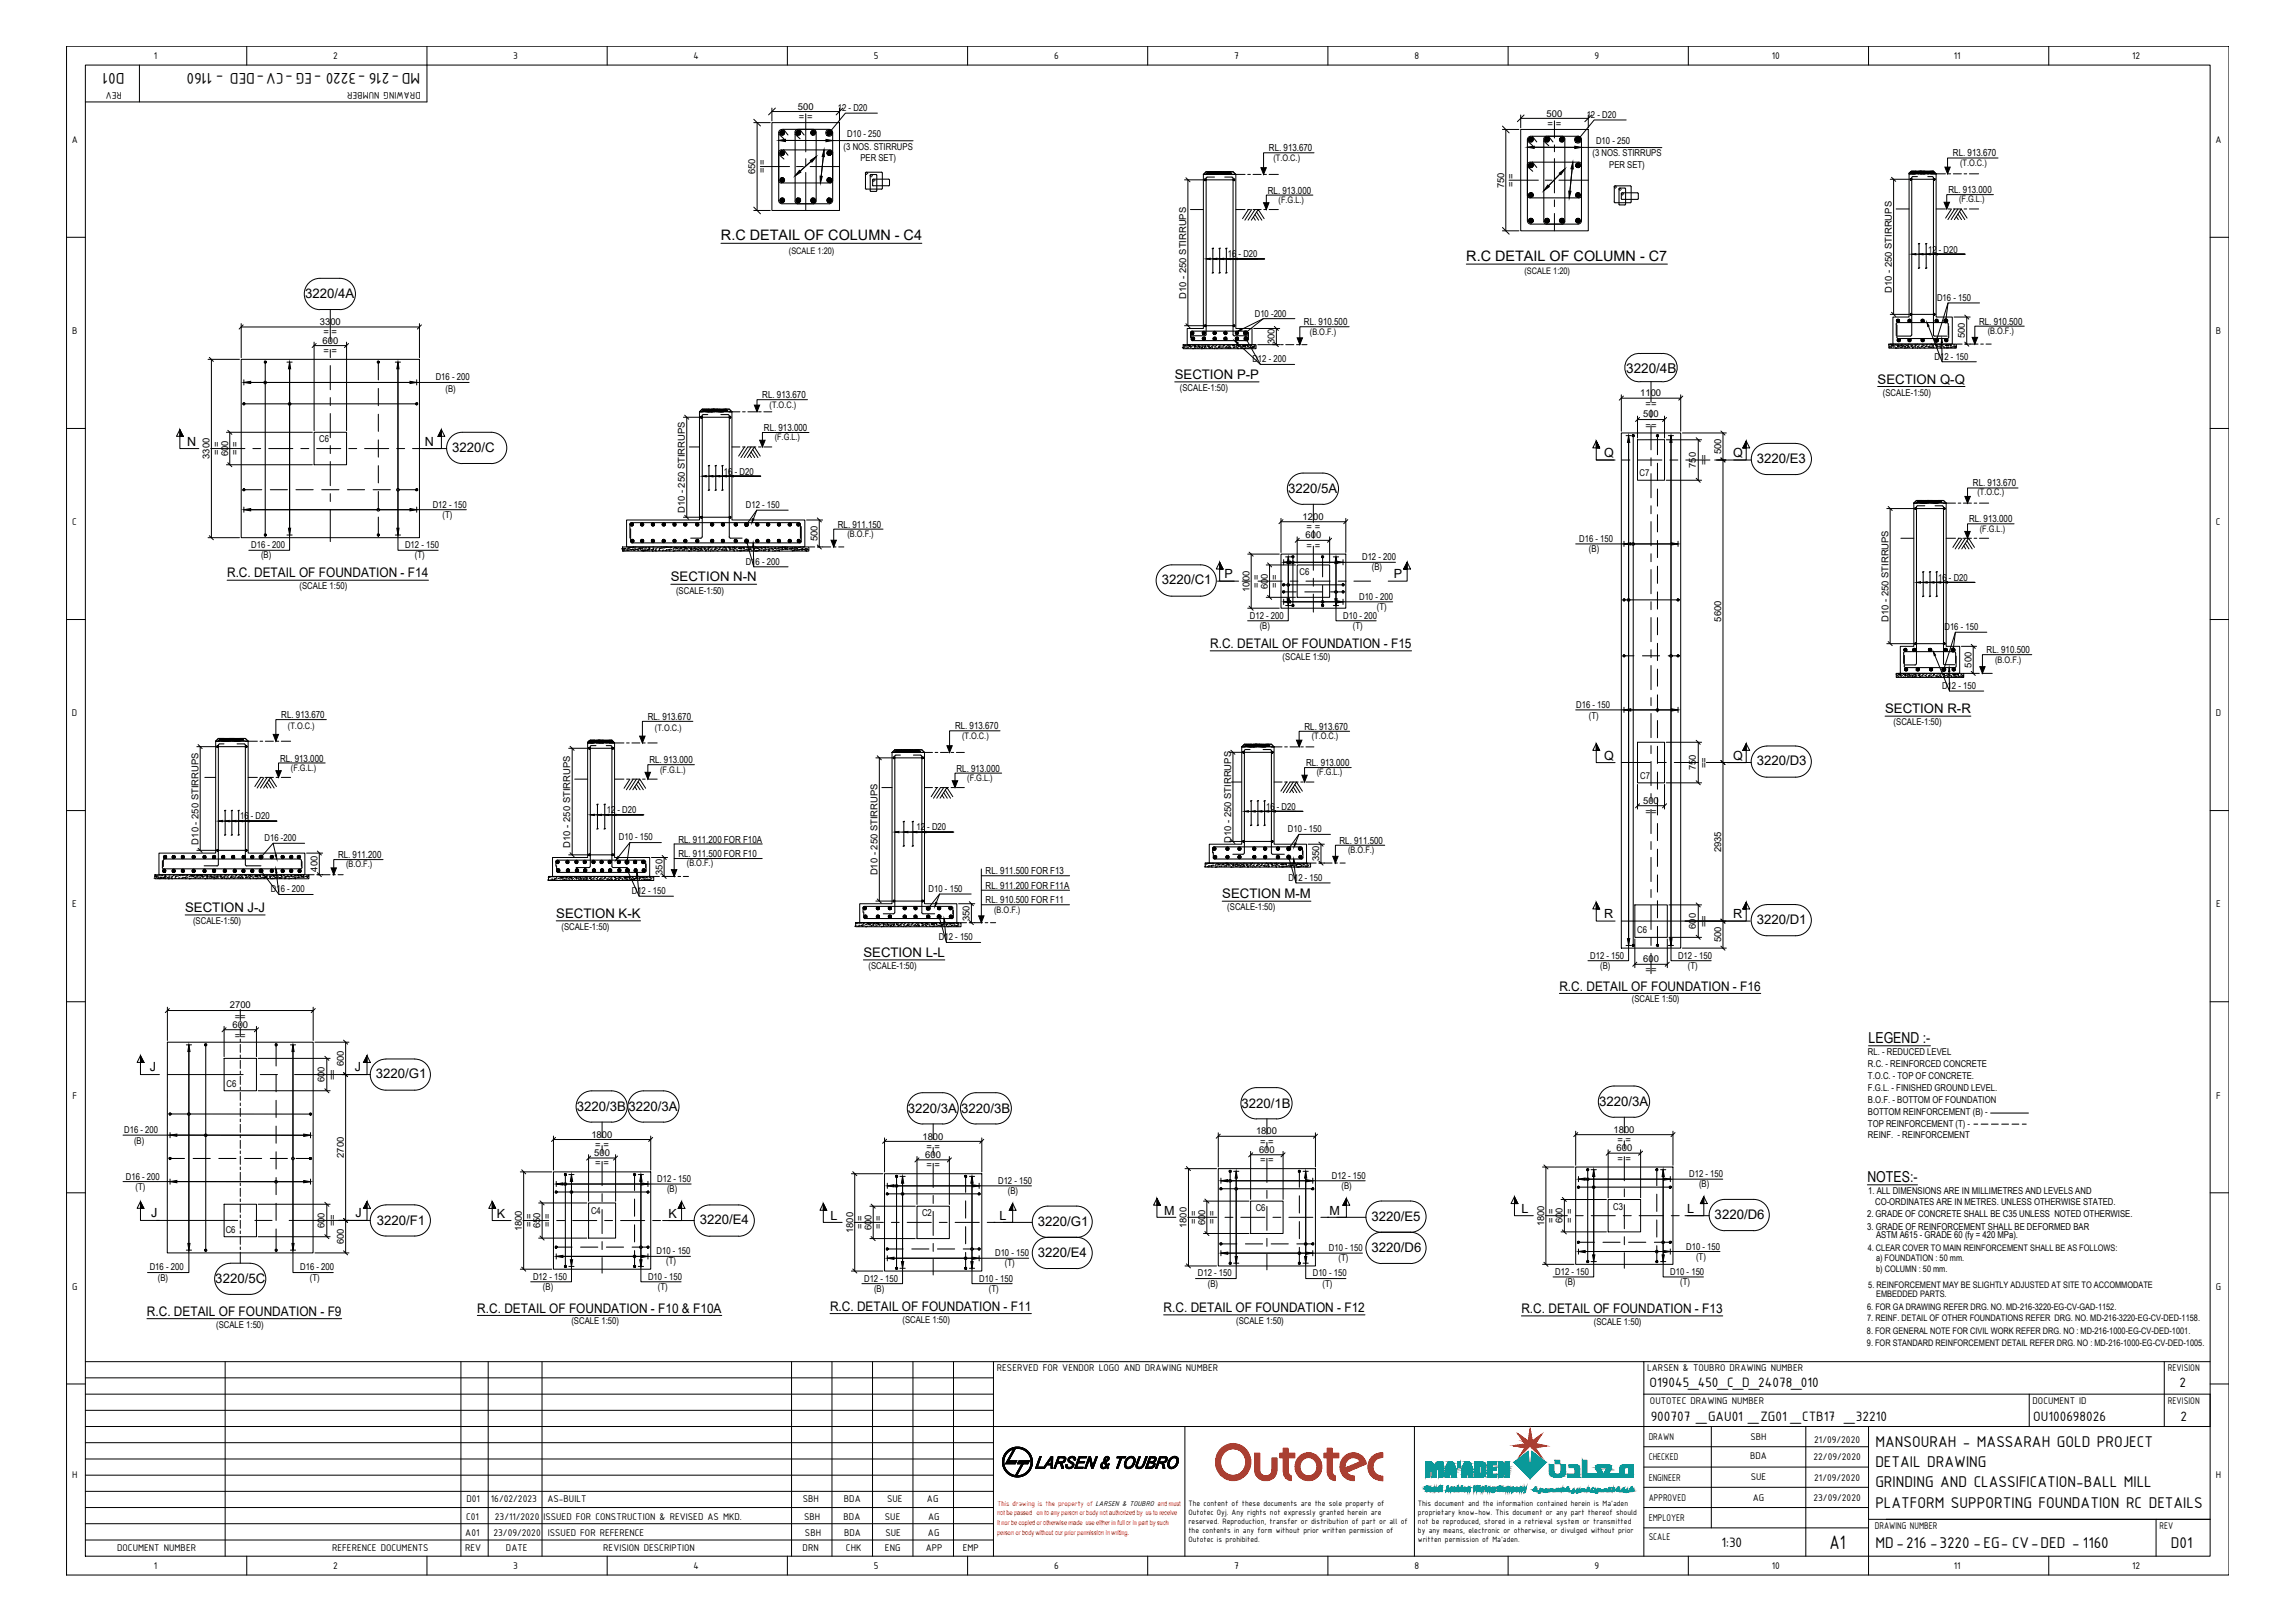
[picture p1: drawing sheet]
<svg xmlns="http://www.w3.org/2000/svg" width="841mm" height="594mm" viewBox="0 0 841 594" stroke-linecap="round" stroke-linejoin="round" font-family="sans-serif">
<defs><g id="words">
<text font-size="7.7" x="670.4" y="567.3">A1</text>
<g font-size="6.1">
<text x="45.6" y="26.8" transform="rotate(180 45.6 26.8)">D01</text>
<text x="154" y="26.8" transform="rotate(180 154 26.8)">MD-216 -3220 -EG -CV-DED - 1160</text>
<text x="687.2" y="529.9">MANSOURAH - MASSARAH GOLD PROJECT</text>
<text x="687.2" y="537.3">DETAIL DRAWING</text>
<text x="687.2" y="544.7">GRINDING AND CLASSIFICATION-BALL MILL</text>
<text x="687.2" y="552.2">PLATFORM SUPPORTING FOUNDATION RC DETAILS</text>
<text x="687.2" y="567">MD-216 -3220 -EG- CV-DED - 1160</text>
<text x="795.6" y="567">D01</text>
</g>
<g font-size="5.5">
<text x="684.7" y="381.9">LEGEND :-</text>
<text x="684.3" y="432.8">NOTES:-</text>
</g>
<g font-size="5.4">
<text x="604.5" y="508.1">O19045_450_C_D_24078_010</text>
<text x="798.7" y="508.1">2</text>
<text x="604.9" y="520.5">900707 _GAU01 _ZG01 _CTB17 _32210</text>
<text x="745.1" y="520.5">OU100698026</text>
<text x="799" y="520.5">2</text>
<text x="630.9" y="566.5">1:30</text>
</g>
<g font-size="5.3">
<text x="264.2" y="88">R.C DETAIL OF COLUMN - C4</text>
<text x="537.3" y="95.6">R.C DETAIL OF COLUMN - C7</text>
</g>
<text font-size="5" x="595.9" y="136.4">3220/4B</text>
<g font-size="4.8">
<text x="111.8" y="109.3">3220/4A</text>
<text x="430.5" y="138.9">SECTION P-P</text>
<text x="688.1" y="140.5">SECTION Q-Q</text>
<text x="165.7" y="165.4">3220/C</text>
<text x="643.8" y="169.5">3220/E3</text>
<text x="472.1" y="180.6">3220/5A</text>
<text x="83.2" y="211.5">R.C. DETAIL OF FOUNDATION - F14</text>
<text x="245.8" y="213">SECTION N-N</text>
<text x="425.7" y="214">3220/C1</text>
<text x="443.5" y="237.3">R.C. DETAIL OF FOUNDATION - F15</text>
<text x="690.8" y="261.3">SECTION R-R</text>
<text x="643.8" y="280.4">3220/D3</text>
<text x="447.9" y="329.1">SECTION M-M</text>
<text x="67.9" y="334.1">SECTION J-J</text>
<text x="203.8" y="336.3">SECTION K-K</text>
<text x="643.8" y="338.4">3220/D1</text>
<text x="316.4" y="350.6">SECTION L-L</text>
<text x="571.5" y="362.8">R.C. DETAIL OF FOUNDATION - F16</text>
<text x="137.7" y="395">3220/G1</text>
<text x="211.4" y="406.9">3220/3B 3220/3A</text>
<text x="332.7" y="407.6">3220/3A 3220/3B</text>
<text x="455" y="405.7">3220/1B</text>
<text x="586" y="405.1">3220/3A</text>
<text x="138" y="448.6">3220/F1</text>
<text x="256.4" y="448.4">3220/E4</text>
<text x="380.3" y="448.9">3220/G1</text>
<text x="502.6" y="447">3220/E5</text>
<text x="628.4" y="446.4">3220/D6</text>
<text x="380.3" y="460.3">3220/E4</text>
<text x="502.6" y="458.5">3220/D6</text>
<text x="78.9" y="470">3220/5C</text>
<text x="53.8" y="482">R.C. DETAIL OF FOUNDATION - F9</text>
<text x="174.9" y="480.8">R.C. DETAIL OF FOUNDATION - F10 &amp; F10A</text>
<text x="304.2" y="480.1">R.C. DETAIL OF FOUNDATION - F11</text>
<text x="426.4" y="480.6">R.C. DETAIL OF FOUNDATION - F12</text>
<text x="557.5" y="480.9">R.C. DETAIL OF FOUNDATION - F13</text>
</g>
<g font-size="4.6">
<text x="68.5" y="163.3">N</text>
<text x="155.7" y="163.3">N</text>
<text x="587.8" y="167.5">Q</text>
<text x="635.1" y="167.5">Q</text>
<text x="448.7" y="211.9">P</text>
<text x="510.8" y="211.9">P</text>
<text x="587.8" y="278.3">Q</text>
<text x="635.1" y="278.3">Q</text>
<text x="587.8" y="336.4">R</text>
<text x="635.1" y="336.4">R</text>
<text x="54.9" y="392.1">J</text>
<text x="130.1" y="392.1">J</text>
<text x="55.5" y="445.6">J</text>
<text x="130.3" y="445.6">J</text>
<text x="182.1" y="446">K</text>
<text x="244.9" y="446">K</text>
<text x="304.3" y="446.7">L</text>
<text x="366.3" y="446.7">L</text>
<text x="426.6" y="444.8">M</text>
<text x="487.3" y="444.8">M</text>
<text x="557.6" y="444.2">L</text>
<text x="618.3" y="444.2">L</text>
</g>
<g font-size="3.8">
<text x="56.4" y="21.5">1</text>
<text x="122" y="21.6">2</text>
<text x="188.1" y="21.5">3</text>
<text x="254.1" y="21.5">4</text>
<text x="320.2" y="21.5">5</text>
<text x="386.3" y="21.5">6</text>
<text x="452.3" y="21.5">7</text>
<text x="518.3" y="21.5">8</text>
<text x="584.4" y="21.5">9</text>
<text x="649.3" y="21.5">10</text>
<text x="715.9" y="21.5">11</text>
<text x="781.3" y="21.6">12</text>
<text x="44.7" y="33.7" transform="rotate(180 44.7 33.7)">REV</text>
<text x="154.2" y="33.7" transform="rotate(180 154.2 33.7)">DRAWING NUMBER</text>
<text x="26.4" y="52.4">A</text>
<text x="811.9" y="52.4">A</text>
<text x="26.5" y="122.4">B</text>
<text x="812" y="122.4">B</text>
<text x="26.5" y="192.4">C</text>
<text x="812" y="192.4">C</text>
<text x="26.4" y="262.4">D</text>
<text x="812" y="262.4">D</text>
<text x="26.5" y="332.4">E</text>
<text x="812.1" y="332.4">E</text>
<text x="26.5" y="402.4">F</text>
<text x="812.1" y="402.4">F</text>
<text x="26.5" y="472.4">G</text>
<text x="812" y="472.4">G</text>
<text x="365.3" y="502.2">RESERVED FOR VENDOR LOGO AND DRAWING NUMBER</text>
<text x="603.6" y="502.2">LARSEN &amp; TOUBRO DRAWING NUMBER</text>
<text x="794.4" y="502.2">REVISION</text>
<text x="604.6" y="514.1">OUTOTEC DRAWING NUMBER</text>
<text x="744.9" y="514.1">DOCUMENT ID</text>
<text x="794.4" y="514.1">REVISION</text>
<text x="604.2" y="527.4">DRAWN</text>
<text x="641.5" y="527.6">SBH</text>
<text x="664.8" y="528.7">21/09/2020</text>
<text x="604.2" y="534.8">CHECKED</text>
<text x="641.3" y="534.5">BDA</text>
<text x="664.6" y="534.8">22/09/2020</text>
<text x="26.5" y="541.4">H</text>
<text x="604.2" y="542.3">ENGINEER</text>
<text x="641.6" y="542.1">SUE</text>
<text x="664.8" y="542.3">21/09/2020</text>
<text x="812" y="541.4">H</text>
<text x="170.9" y="550.1">D01</text>
<text x="179.9" y="550.1">16/02/2023</text>
<text x="200.6" y="550.1">AS-BUILT</text>
<text x="294.2" y="550.1">SBH</text>
<text x="309.2" y="550.1">BDA</text>
<text x="325.1" y="550.1">SUE</text>
<text x="339.7" y="550.1">AG</text>
<text x="604.2" y="549.7">APPROVED</text>
<text x="642.4" y="549.7">AG</text>
<text x="664.6" y="549.6">23/09/2020</text>
<text x="170.8" y="556.6">C01</text>
<text x="181.4" y="556.6">23/11/2020</text>
<text x="199.1" y="556.6">ISSUED FOR CONSTRUCTION &amp; REVISED AS MKD.</text>
<text x="294.7" y="556.6">SBH</text>
<text x="309.1" y="556.6">BDA</text>
<text x="324.3" y="556.6">SUE</text>
<text x="340.1" y="556.6">AG</text>
<text x="604.2" y="557.1">EMPLOYER</text>
<text x="170.5" y="562.6">A01</text>
<text x="180.8" y="562.6">23/09/2020</text>
<text x="200.7" y="562.6">ISSUED FOR REFERENCE</text>
<text x="295" y="562.6">SBH</text>
<text x="309.3" y="562.6">BDA</text>
<text x="324.4" y="562.6">SUE</text>
<text x="340.1" y="562.6">AG</text>
<text x="604.2" y="563.9">SCALE</text>
<text x="687.1" y="560.2">DRAWING NUMBER</text>
<text x="791.4" y="560.2">REV</text>
<text x="42.9" y="568.2">DOCUMENT NUMBER</text>
<text x="121.7" y="568.2">REFERENCE DOCUMENTS</text>
<text x="170.4" y="568.2">REV</text>
<text x="185.4" y="568.2">DATE</text>
<text x="221.1" y="568.2">REVISION DESCRIPTION</text>
<text x="294.1" y="568.2">DRN</text>
<text x="310" y="568.2">CHK</text>
<text x="324.3" y="568.2">ENG</text>
<text x="339.3" y="568.2">APP</text>
<text x="352.8" y="568.2">EMP</text>
<text x="56.4" y="574.6">1</text>
<text x="122" y="574.6">2</text>
<text x="188.1" y="574.5">3</text>
<text x="254.1" y="574.6">4</text>
<text x="320.2" y="574.5">5</text>
<text x="386.3" y="574.6">6</text>
<text x="452.3" y="574.6">7</text>
<text x="518.3" y="574.6">8</text>
<text x="584.4" y="574.7">9</text>
<text x="649.3" y="574.6">10</text>
<text x="715.9" y="574.6">11</text>
<text x="781.3" y="574.6">12</text>
</g>
<g font-size="3.6">
<text x="465" y="55.5">RL. 913.670</text>
<text x="715.7" y="57.3">RL. 913.670</text>
<text x="464.6" y="71">RL. 913.000</text>
<text x="714" y="70.7">RL. 913.000</text>
<text x="477.9" y="119.2">RL. 910.500</text>
<text x="725.3" y="119">RL. 910.500</text>
<text x="279.4" y="145.8">RL. 913.670</text>
<text x="280" y="157.9">RL. 913.000</text>
<text x="723" y="178.2">RL. 913.670</text>
<text x="721.6" y="191.3">RL. 913.000</text>
<text x="307" y="193.3">RL. 911.150</text>
<text x="728" y="239.2">RL. 910.500</text>
<text x="103.1" y="263">RL. 913.670</text>
<text x="237.4" y="263.7">RL. 913.670</text>
<text x="350" y="267.2">RL. 913.670</text>
<text x="478.1" y="267.3">RL. 913.670</text>
<text x="102.7" y="278.9">RL. 913.000</text>
<text x="238" y="279.6">RL. 913.000</text>
<text x="478.6" y="280.6">RL. 913.000</text>
<text x="350.5" y="282.7">RL. 913.000</text>
<text x="248.6" y="308.6">RL. 911.200 FOR F10A</text>
<text x="490.9" y="309">RL. 911.500</text>
<text x="123.9" y="314.3">RL. 911.200</text>
<text x="248.6" y="313.9">RL. 911.500 FOR F10</text>
<text x="361.2" y="320.2">RL. 911.500 FOR F13</text>
<text x="361.2" y="325.5">RL. 911.200 FOR F11A</text>
<text x="361.2" y="330.8">RL. 910.500 FOR F11</text>
</g>
<g font-size="3.5">
<text x="292.4" y="40.2">500</text>
<text x="307" y="40.6">12 - D20</text>
<text x="292.8" y="43.9">= =</text>
<text x="566.8" y="42.7">500</text>
<text x="567.1" y="46.4">= =</text>
<text x="581.4" y="43.1">12 - D20</text>
<text x="310.5" y="50.3">D10 - 250</text>
<text x="584.9" y="52.8">D10 - 250</text>
<text x="309.2" y="54.8">(3 NOS. STIRRUPS</text>
<text x="315.3" y="58.9">PER SET)</text>
<text x="583.6" y="57.3">(3 NOS. STIRRUPS</text>
<text x="276.8" y="63.9" transform="rotate(-90 276.8 63.9)">650</text>
<text x="280.5" y="63.5" transform="rotate(-90 280.5 63.5)">= =</text>
<text x="589.7" y="61.5">PER SET)</text>
<text x="551.2" y="68.9" transform="rotate(-90 551.2 68.9)">750</text>
<text x="554.9" y="68.5" transform="rotate(-90 554.9 68.5)">= =</text>
<text x="450" y="94.2">16 - D20</text>
<text x="706.6" y="92.5">12 - D20</text>
<text x="693.3" y="107.3" transform="rotate(-90 693.3 107.3)">D10 - 250 STIRRUPS</text>
<text x="434.6" y="109.4" transform="rotate(-90 434.6 109.4)">D10 - 250 STIRRUPS</text>
<text x="709.8" y="110.2">D16 - 150</text>
<text x="117.2" y="119.1">3300</text>
<text x="459.8" y="116">D10 -200</text>
<text x="118.2" y="125.9">600</text>
<text x="118.5" y="122.9">= =</text>
<text x="720.1" y="124" transform="rotate(-90 720.1 124)">500</text>
<text x="118.5" y="129.7">= =</text>
<text x="467.1" y="126.2" transform="rotate(-90 467.1 126.2)">300</text>
<text x="709" y="131.7">D12 - 150</text>
<text x="458.9" y="132.7">D12 - 200</text>
<text x="159.7" y="139.3">D16 - 200</text>
<text x="163.2" y="143.5">(B)</text>
<text x="432.4" y="143.3">(SCALE-1:50)</text>
<text x="601.1" y="145">1100</text>
<text x="603" y="149.1">==</text>
<text x="690" y="144.9">(SCALE-1:50)</text>
<text x="602.1" y="152.8">500</text>
<text x="603" y="157">==</text>
<text x="80.6" y="166.8" transform="rotate(-90 80.6 166.8)">= =</text>
<text x="83.6" y="167.1" transform="rotate(-90 83.6 167.1)">600</text>
<text x="87.3" y="166.8" transform="rotate(-90 87.3 166.8)">= =</text>
<text x="117" y="162.1">C6</text>
<text x="630.7" y="166.4" transform="rotate(-90 630.7 166.4)">500</text>
<text x="76.8" y="168.1" transform="rotate(-90 76.8 168.1)">3300</text>
<text x="265.3" y="173.8">16 - D20</text>
<text x="621.5" y="171.4" transform="rotate(-90 621.5 171.4)">750</text>
<text x="625.6" y="170.5" transform="rotate(-90 625.6 170.5)">==</text>
<text x="600.8" y="174.4">C7</text>
<text x="158.6" y="185.9">D12 - 150</text>
<text x="162.1" y="189.7">(T)</text>
<text x="251" y="188" transform="rotate(-90 251 188)">D10 - 250 STIRRUPS</text>
<text x="273.3" y="186.1">D12 - 150</text>
<text x="477.4" y="190.4">1200</text>
<text x="478.5" y="197.2">600</text>
<text x="478.8" y="194.2">= =</text>
<text x="92" y="200.8">D16 - 200</text>
<text x="148.4" y="200.8">D12 - 150</text>
<text x="299.6" y="198.2" transform="rotate(-90 299.6 198.2)">500</text>
<text x="478.8" y="201">= =</text>
<text x="578.7" y="198.5">D16 - 150</text>
<text x="582.3" y="202.1">(B)</text>
<text x="95.7" y="204.5">(B)</text>
<text x="152" y="204.5">(T)</text>
<text x="273.3" y="206.8">D16 - 200</text>
<text x="499.2" y="205.2">D12 - 200</text>
<text x="502.8" y="208.9">(B)</text>
<text x="109.8" y="215.9">(SCALE 1:50)</text>
<text x="461.6" y="215.3" transform="rotate(-90 461.6 215.3)">= =</text>
<text x="464.6" y="215.7" transform="rotate(-90 464.6 215.7)">600</text>
<text x="468.3" y="215.3" transform="rotate(-90 468.3 215.3)">= =</text>
<text x="476.2" y="210.7">C6</text>
<text x="710.3" y="212.7">16 - D20</text>
<text x="247.7" y="217.4">(SCALE-1:50)</text>
<text x="457.8" y="216.8" transform="rotate(-90 457.8 216.8)">1000</text>
<text x="498.1" y="219.7">D10 - 200</text>
<text x="458" y="226.7">D12 - 200</text>
<text x="492.2" y="226.7">D10 - 200</text>
<text x="504.5" y="223.4">(T)</text>
<text x="630.7" y="227.7" transform="rotate(-90 630.7 227.7)">5600</text>
<text x="692" y="227.8" transform="rotate(-90 692 227.8)">D10 - 250 STIRRUPS</text>
<text x="461.6" y="230.3">(B)</text>
<text x="495.8" y="230.3">(T)</text>
<text x="712.6" y="230.8">D16 - 150</text>
<text x="470" y="241.7">(SCALE 1:50)</text>
<text x="722.5" y="244.6" transform="rotate(-90 722.5 244.6)">500</text>
<text x="711.7" y="252.3">D12 - 150</text>
<text x="577.6" y="259.2">D16 - 150</text>
<text x="582.3" y="263.3">(T)</text>
<text x="693.9" y="265.7">(SCALE-1:50)</text>
<text x="625.6" y="281.3" transform="rotate(-90 625.6 281.3)">==</text>
<text x="601" y="285.3">C7</text>
<text x="621.5" y="282.2" transform="rotate(-90 621.5 282.2)">750</text>
<text x="222.3" y="297.9">12 - D20</text>
<text x="464" y="296.6">16 - D20</text>
<text x="602.1" y="294.3">500</text>
<text x="603" y="298.4">==</text>
<text x="88" y="300.1">16 - D20</text>
<text x="335.9" y="304.2">12 - D20</text>
<text x="472" y="304.8">D10 - 150</text>
<text x="72.7" y="309.3" transform="rotate(-90 72.7 309.3)">D10 - 250 STIRRUPS</text>
<text x="96.9" y="308.1">D16 -200</text>
<text x="209" y="310.4" transform="rotate(-90 209 310.4)">D10 - 250 STIRRUPS</text>
<text x="226.8" y="307.8">D10 - 150</text>
<text x="451.1" y="308.7" transform="rotate(-90 451.1 308.7)">D10 - 250 STIRRUPS</text>
<text x="483.4" y="315.5" transform="rotate(-90 483.4 315.5)">350</text>
<text x="630.7" y="312.2" transform="rotate(-90 630.7 312.2)">2935</text>
<text x="116.4" y="319.2" transform="rotate(-90 116.4 319.2)">400</text>
<text x="242.7" y="320.4" transform="rotate(-90 242.7 320.4)">350</text>
<text x="321.6" y="320.6" transform="rotate(-90 321.6 320.6)">D10 - 250 STIRRUPS</text>
<text x="472.2" y="322.6">D12 - 150</text>
<text x="99.3" y="326.9">D16 - 200</text>
<text x="231.5" y="327.4">D12 - 150</text>
<text x="340.3" y="326.6">D10 - 150</text>
<text x="449.7" y="333.5">(SCALE-1:50)</text>
<text x="70.7" y="338.5">(SCALE-1:50)</text>
<text x="205.7" y="340.7">(SCALE-1:50)</text>
<text x="355.3" y="337.4" transform="rotate(-90 355.3 337.4)">350</text>
<text x="599.9" y="341.8">C6</text>
<text x="621.5" y="340.2" transform="rotate(-90 621.5 340.2)">600</text>
<text x="625.6" y="339.4" transform="rotate(-90 625.6 339.4)">==</text>
<text x="344.1" y="344.4">D12 - 150</text>
<text x="630.7" y="345.2" transform="rotate(-90 630.7 345.2)">500</text>
<text x="582.7" y="351.2">D12 - 150</text>
<text x="602.2" y="352.4">600</text>
<text x="614.9" y="351.2">D12 - 150</text>
<text x="318.3" y="355">(SCALE-1:50)</text>
<text x="586.4" y="354.8">(B)</text>
<text x="603" y="356.5">==</text>
<text x="618.5" y="354.8">(T)</text>
<text x="84.2" y="369.3">2700</text>
<text x="598" y="367.2">(SCALE 1:50)</text>
<text x="85.2" y="376.3">600</text>
<text x="86" y="373.4">==</text>
<text x="86" y="380.4">==</text>
<text x="684.5" y="386.6">RL. - REDUCED LEVEL</text>
<text x="123.1" y="395.6" transform="rotate(-90 123.1 395.6)">==</text>
<text x="126" y="390.5" transform="rotate(-90 126 390.5)">600</text>
<text x="684.5" y="395.2">T.O.C. - TOP OF CONCRETE.</text>
<text x="684.5" y="390.8">R.C. - REINFORCED CONCRETE</text>
<text x="83" y="398.2">C6</text>
<text x="119" y="396.5" transform="rotate(-90 119 396.5)">600</text>
<text x="684.5" y="399.7">F.G.L. - FINISHED GROUND LEVEL.</text>
<text x="684.5" y="403.9">B.O.F. - BOTTOM OF FOUNDATION</text>
<text x="684.5" y="408.5">BOTTOM REINFORCEMENT (B) -</text>
<text x="684.5" y="412.7">TOP REINFORCEMENT (T) -</text>
<text x="45.5" y="415">D16 - 200</text>
<text x="49.1" y="418.9">(B)</text>
<text x="216.7" y="416.7">1800</text>
<text x="338" y="417.4">1800</text>
<text x="460.3" y="415.5">1800</text>
<text x="461.8" y="419.3">= =</text>
<text x="591.3" y="414.9">1800</text>
<text x="592.8" y="418.7">= =</text>
<text x="684.5" y="416.9">REINF. - REINFORCEMENT</text>
<text x="126" y="424.1" transform="rotate(-90 126 424.1)">2700</text>
<text x="217.8" y="423.5">500</text>
<text x="218.1" y="420.5">= =</text>
<text x="339.1" y="424.2">600</text>
<text x="339.5" y="421.1">= =</text>
<text x="461.4" y="422.3">600</text>
<text x="592.4" y="421.7">600</text>
<text x="592.8" y="425.4">= =</text>
<text x="218.1" y="427.2">= =</text>
<text x="339.5" y="427.9">= =</text>
<text x="461.8" y="426">= =</text>
<text x="488.1" y="431.7">D12 - 150</text>
<text x="619" y="431.1">D12 - 150</text>
<text x="46.1" y="432.1">D16 - 200</text>
<text x="49.7" y="435.7">(T)</text>
<text x="240.8" y="432.9">D12 - 150</text>
<text x="244.4" y="436.6">(B)</text>
<text x="365.8" y="433.6">D12 - 150</text>
<text x="369.4" y="437.3">(B)</text>
<text x="491.6" y="435.4">(B)</text>
<text x="622.6" y="434.8">(B)</text>
<text x="684.6" y="437.2">1. ALL DIMENSIONS ARE IN MILLIMETRES AND LEVELS AND</text>
<text x="460.2" y="443.6">C6</text>
<text x="591.2" y="443">C3</text>
<text x="687.2" y="441.3">CO-ORDINATES ARE IN METRES. UNLESS OTHERWISE STATED.</text>
<text x="119" y="449.9" transform="rotate(-90 119 449.9)">600</text>
<text x="123.1" y="449" transform="rotate(-90 123.1 449)">==</text>
<text x="195" y="449.5" transform="rotate(-90 195 449.5)">= =</text>
<text x="198" y="449.9" transform="rotate(-90 198 449.9)">650</text>
<text x="201.8" y="449.5" transform="rotate(-90 201.8 449.5)">= =</text>
<text x="216.6" y="444.8">C4</text>
<text x="337.9" y="445.5">C2</text>
<text x="434.8" y="449.8" transform="rotate(-90 434.8 449.8)">1800</text>
<text x="438.6" y="448.4" transform="rotate(-90 438.6 448.4)">= =</text>
<text x="441.6" y="448.7" transform="rotate(-90 441.6 448.7)">600</text>
<text x="445.3" y="448.4" transform="rotate(-90 445.3 448.4)">= =</text>
<text x="565.9" y="449.2" transform="rotate(-90 565.9 449.2)">1800</text>
<text x="569.6" y="447.8" transform="rotate(-90 569.6 447.8)">= =</text>
<text x="572.6" y="448.1" transform="rotate(-90 572.6 448.1)">600</text>
<text x="576.4" y="447.8" transform="rotate(-90 576.4 447.8)">= =</text>
<text x="684.2" y="445.7">2. GRADE OF CONCRETE SHALL BE C35 UNLESS NOTED OTHERWISE.</text>
<text x="82.7" y="451.8">C6</text>
<text x="126" y="455.8" transform="rotate(-90 126 455.8)">600</text>
<text x="191.2" y="451" transform="rotate(-90 191.2 451)">1800</text>
<text x="312.6" y="451.7" transform="rotate(-90 312.6 451.7)">1800</text>
<text x="316.3" y="450.2" transform="rotate(-90 316.3 450.2)">= =</text>
<text x="319.3" y="450.6" transform="rotate(-90 319.3 450.6)">600</text>
<text x="323.1" y="450.2" transform="rotate(-90 323.1 450.2)">= =</text>
<text x="684.2" y="450.3">3. GRADE OF REINFORCEMENT SHALL BE DEFORMED BAR</text>
<text x="687.5" y="453.4">ASTM A615 - GRADE 60 (fy = 420 MPa).</text>
<text x="240.6" y="459.4">D10 - 150</text>
<text x="364.7" y="460.1">D10 - 150</text>
<text x="487" y="458.3">D10 - 150</text>
<text x="490.5" y="461.9">(T)</text>
<text x="617.9" y="457.7">D10 - 150</text>
<text x="621.5" y="461.3">(T)</text>
<text x="54.9" y="465.3">D16 - 200</text>
<text x="110" y="465.3">D16 - 200</text>
<text x="244.2" y="463.1">(T)</text>
<text x="368.2" y="463.8">(T)</text>
<text x="439" y="467.5">D12 - 150</text>
<text x="481.1" y="467.5">D10 - 150</text>
<text x="569.9" y="466.9">D12 - 150</text>
<text x="612.1" y="466.9">D10 - 150</text>
<text x="57.8" y="469">(B)</text>
<text x="113.6" y="469">(T)</text>
<text x="195.3" y="468.7">D12 - 150</text>
<text x="199" y="472.4">(B)</text>
<text x="237.5" y="468.7">D10 - 150</text>
<text x="241" y="472.4">(T)</text>
<text x="316.7" y="469.4">D12 - 150</text>
<text x="320.3" y="473.1">(B)</text>
<text x="358.8" y="469.4">D10 - 150</text>
<text x="362.4" y="473.1">(T)</text>
<text x="442.6" y="471.3">(B)</text>
<text x="484.7" y="471.3">(T)</text>
<text x="573.6" y="470.7">(B)</text>
<text x="615.7" y="470.7">(T)</text>
<text x="209.4" y="485.1">(SCALE 1:50)</text>
<text x="330.7" y="484.4">(SCALE 1:50)</text>
<text x="453" y="484.9">(SCALE 1:50)</text>
<text x="584.1" y="485.3">(SCALE 1:50)</text>
<text x="79.2" y="486.3">(SCALE 1:50)</text>
</g>
<g font-size="3.3">
<text x="466.7" y="59.1">(T.O.C.)</text>
<text x="718.3" y="60.8">(T.O.C.)</text>
<text x="468.5" y="74.3">(F.G.L.)</text>
<text x="717.9" y="74.2">(F.G.L.)</text>
<text x="289.1" y="92.9">(SCALE 1:20)</text>
<text x="558.7" y="100.5">(SCALE 1:20)</text>
<text x="480" y="122.6">(B.O.F.)</text>
<text x="728.4" y="122.4">(B.O.F.)</text>
<text x="282" y="149.4">(T.O.C.)</text>
<text x="283.9" y="161.3">(F.G.L.)</text>
<text x="724.7" y="181.4">(T.O.C.)</text>
<text x="310.6" y="196.7">(B.O.F.)</text>
<text x="725.5" y="194.7">(F.G.L.)</text>
<text x="731.1" y="243">(B.O.F.)</text>
<text x="105.5" y="267.2">(T.O.C.)</text>
<text x="240" y="267.9">(T.O.C.)</text>
<text x="352.6" y="270.8">(T.O.C.)</text>
<text x="480.7" y="270.8">(T.O.C.)</text>
<text x="106.6" y="282.3">(F.G.L.)</text>
<text x="241.9" y="283">(F.G.L.)</text>
<text x="354.5" y="286">(F.G.L.)</text>
<text x="482.6" y="284">(F.G.L.)</text>
<text x="126.8" y="317.5">(B.O.F.)</text>
<text x="251.7" y="317.3">(B.O.F.)</text>
<text x="494" y="312.5">(B.O.F.)</text>
<text x="364.3" y="334.3">(B.O.F.)</text>
<text x="684.4" y="458.2">4. CLEAR COVER TO MAIN REINFORCEMENT SHALL BE AS FOLLOWS:</text>
<text x="687.5" y="462">a) FOUNDATION : 50 mm.</text>
<text x="687.5" y="465.9">b) COLUMN : 50 mm.</text>
<text x="684.7" y="471.6">5. REINFORCEMENT MAY BE SLIGHTLY ADJUSTED AT SITE TO ACCOMMODATE</text>
<text x="684.2" y="479.8">6. FOR GA DRAWING REFER DRG. NO. MD-216-3220-EG-CV-GAD-1152.</text>
<text x="687.5" y="474.9">EMBEDDED PARTS.</text>
<text x="684.2" y="484">7. REINF. DETAIL OF OTHER FOUNDATIONS REFER DRG. NO. MD-216-3220-EG-CV-DED-1158.</text>
<text x="684.1" y="488.6">8. FOR GENERAL NOTE FOR CIVIL WORK REFER DRG. NO : MD-216-1000-EG-CV-DED-1001.</text>
<text x="684.1" y="493">9. FOR STANDARD REINFORCEMENT DETAIL REFER DRG. NO : MD-216-1000-EG-CV-DED-1005.</text>
</g>
<g font-size="3.1">
<text x="435.5" y="551.7">The content of these documents are the sole property of</text>
<text x="519.6" y="551.7">This document and the information contained herein is Ma'aden</text>
<text x="435.5" y="554.9">Outotec Oyj. Any rights not expressly granted herein are</text>
<text x="519.6" y="554.9">proprietary know-how. This document or any part thereof should</text>
<text x="435.5" y="558.2">reserved. Reproduction, transfer or distribution of part or all of</text>
<text x="435.5" y="561.6">the contents in any form without prior written permission of</text>
<text x="519.6" y="558.2">not be reproduced, stored in a retrieval system or transmitted</text>
<text x="519.6" y="561.6">by any means, electronic or otherwise, or divulged without prior</text>
<text x="435.5" y="564.9">Outotec is prohibited.</text>
<text x="519.6" y="564.9">written permission of Ma'aden.</text>
</g>
<text font-size="2.8" fill="#f00" x="365.5" y="551.5">This drawing is the property of LARSEN &amp; TOUBRO and must</text>
<g font-size="2.5" fill="#f00">
<text x="365.4" y="555">not be passed on to any person or body not authorized by us to receive</text>
<text x="365.4" y="558.6">it nor be copied or otherwise made use either in full or in part by such</text>
<text x="365.4" y="562.2">person or body without our prior permission in writing.</text>
</g>
</g></defs>
<!-- layer: CI-EXISTING -->
<g fill="none" stroke="#000" stroke-width=".37">
<path d="M442.3 63.6h.1M442.5 63.7h.1M442.6 63.8h.1M442.7 63.3h.1M442.7 63.4h.1M442.7 63.8h.1M442.8 63.4h.1M442.8 63.1h.1M442.9 63h.1M443 63.1h.1M443 63.5h.1M443 63.3h.1"/>
<path d="M443.1 63.4h.1M443.1 63.6h.1M443.2 63.7h.1M443.3 63.6h.1M443.4 63.3h.1M443.4 63.8h.1M443.5 63.3h.1M443.6 63.8h.1M443.7 63.1h.1M443.7 63.5h.1M443.7 63.2h.1M443.7 63h.1"/>
<path d="M443.8 63.1h.1M443.9 63.2h.1M443.9 63.9h.1M443.9 63.6h.1M444 63.3h.1M444 63.8h.1M444 63.2h.1M444 63.7h.1M444.1 63.4h.1M444.2 63.2h.1M444.2 63.3h.1M444.2 63.8h.1"/>
<path d="M444.3 63.1h.1M444.3 63.5h.1M444.4 63.2h.1M444.4 63.8h.1M444.4 63.6h.1M444.5 63h.1M444.5 62.9h.1M444.6 63.8h.1M444.6 63h.1M444.6 62.9h.1M444.7 63.3h.1M444.7 63.8h.1"/>
<path d="M444.7 63.1h.1M444.7 63.6h.1M444.8 63.7h.1M444.8 63.1h.1M444.9 63.8h.1M445 63h.1M445 63.5h.1M445 63.3h.1M445.1 63.1h.1M445.1 63.7h.1M445.1 63.4h.1M445.3 63.7h.1"/>
<path d="M445.3 63.3h.1M445.3 63h.1M445.3 63.8h.1M445.3 63.6h.1M445.4 63h.1M445.5 63.6h.1M445.5 63h.1M445.6 63.7h.1M445.6 62.9h.1M445.6 63.8h.1M445.6 63h.1M445.7 63.5h.1"/>
<path d="M445.7 63h.1M445.7 63.6h.1M445.8 63.3h.1M445.8 63.2h.1M445.9 63.2h.1M445.9 63.6h.1M446 63.2h.1M446 63.8h.1M446.1 62.9h.1M446.1 63h.1M446.1 63.4h.1M446.2 62.9h.1"/>
<path d="M446.2 63h.1M446.3 63.5h.1M446.3 63h.1M446.4 63.7h.1M446.4 62.9h.1M446.4 63.5h.1M446.6 63.3h.1M446.6 62.9h.1M446.6 63.5h.1M446.6 63.9h.1M446.7 63.2h.1M446.7 63.8h.1"/>
<path d="M446.9 63h.1M446.9 63.2h.1M447 63h.1M447 63.5h.1M447 63.6h.1M447.1 63.5h.1M447.1 63.4h.1M447.2 63.7h.1M447.2 63.5h.1M447.3 63.2h.1M447.3 63.4h.1M447.3 63.8h.1"/>
<path d="M447.3 63.3h.1M447.4 63.6h.1M447.6 63h.1M447.6 63.4h.1M447.6 62.9h.1M447.6 63.9h.1M447.7 63.5h.1M447.8 63.4h.1M447.8 63h.1M447.8 63.6h.1M447.8 63.2h.1M447.9 63.2h.1"/>
<path d="M447.9 63.7h.1M448 63.2h.1M448 63.3h.1M448 63.7h.1M448.1 63.3h.1M448.1 63.4h.1M448.3 63h.1M448.3 63.5h.1M448.3 63.3h.1M448.4 63.6h.1M448.4 63.3h.1M448.4 62.9h.1"/>
<path d="M448.4 63.7h.1M448.5 63h.1M448.6 63.6h.1M448.6 62.9h.1M448.6 63.2h.1M448.6 63.7h.1M448.6 63h.1M448.7 63.7h.1M448.9 63.2h.1M448.9 63.9h.1M448.9 63.3h.1M448.9 63h.1"/>
<path d="M449 63.5h.1M449 63.2h.1M449.1 63.2h.1M449.1 63.4h.1M449.2 63.5h.1M449.2 62.9h.1M449.2 63.8h.1M449.3 63.2h.1M449.3 63.7h.1M449.3 63h.1M449.4 63.8h.1M449.4 63.6h.1"/>
<path d="M449.4 63.7h.1M449.5 63.7h.1M449.6 63.8h.1M449.6 63h.1M449.6 63.5h.1M449.7 63.1h.1M449.7 63.3h.1M449.8 63.1h.1M449.9 63.8h.1M450 63.2h.1M450 63.7h.1M450 62.9h.1"/>
<path d="M450 63.1h.1M450.1 63h.1M450.1 63.5h.1M450.2 63.6h.1M450.3 63h.1M450.3 63.7h.1M450.3 63.5h.1M450.4 63.7h.1M450.5 63h.1M450.5 63.3h.1M450.5 63.7h.1M450.6 63.6h.1"/>
<path d="M450.6 63.2h.1M450.6 63.7h.1M450.7 63h.1M450.7 63.6h.1M450.8 62.9h.1M450.9 63h.1M450.9 63.2h.1M450.9 62.9h.1M450.9 63.6h.1M451 63.4h.1M451 63.6h.1M451.1 63.7h.1"/>
<path d="M451.1 63.5h.1M451.2 63.5h.1M451.3 63.7h.1M451.3 63.5h.1M451.3 63.3h.1M451.4 63.5h.1M451.4 63.7h.1M451.9 62.9l1 1-1-1h-9.9l-1 1M699.9 63.4h.1M700 63.4h.1M700.1 63.5h.1M700.2 63.6h.1"/>
<path d="M700.3 63.2h.1M700.3 63.1h.1M700.3 63.6h.1M700.4 62.9h.1M700.4 63.2h.1M700.6 62.8h.1M700.6 63.2h.1M700.7 62.9h.1M700.7 63.4h.1M700.7 63.1h.1M700.9 63.5h.1M701 63.1h.1"/>
<path d="M701 63.6h.1M701 63.4h.1M701.1 63.1h.1M701.2 63.6h.1M701.3 63.7h.1M701.3 62.9h.1M701.3 63.1h.1M701.3 63.3h.1M701.3 62.8h.1M701.4 62.9h.1M701.5 62.9h.1M701.5 63.7h.1"/>
<path d="M701.5 63.4h.1M701.6 63.1h.1M701.6 63h.1M701.6 63.5h.1M701.7 63.6h.1M701.8 63h.1M701.8 63.1h.1M701.9 63.6h.1M701.9 62.9h.1M702 63.4h.1M702 62.9h.1M702 63.6h.1"/>
<path d="M702.1 62.8h.1M702.2 62.7h.1M702.2 63.6h.1M702.2 62.9h.1M702.3 63.1h.1M702.3 63.6h.1M702.3 62.9h.1M702.3 63.4h.1M702.4 62.9h.1M702.4 63.5h.1M702.6 63.5h.1M702.6 62.9h.1"/>
<path d="M702.6 63.1h.1M702.6 63.3h.1M702.7 63.5h.1M702.7 63.2h.1M702.9 63.5h.1M702.9 62.8h.1M702.9 63.1h.1M702.9 63.6h.1M702.9 63.4h.1M703 62.8h.1M703 62.9h.1M703.1 62.8h.1"/>
<path d="M703.1 63.4h.1M703.2 62.7h.1M703.2 63.6h.1M703.2 63.5h.1M703.3 62.8h.1M703.3 63.3h.1M703.4 63.5h.1M703.4 63.1h.1M703.5 62.9h.1M703.5 63h.1M703.6 63.4h.1M703.6 63.1h.1"/>
<path d="M703.6 63.5h.1M703.7 62.7h.1M703.7 63.2h.1M703.8 62.7h.1M703.8 62.9h.1M703.9 62.8h.1M703.9 63.3h.1M703.9 63.4h.1M704 63.4h.1M704 62.7h.1M704 63.5h.1M704 63.3h.1"/>
<path d="M704.2 63.1h.1M704.2 62.7h.1M704.2 63.7h.1M704.3 63.1h.1M704.3 63.3h.1M704.3 63.5h.1M704.5 62.8h.1M704.5 63h.1M704.6 62.8h.1M704.6 63.3h.1M704.7 63.4h.1M704.7 63.2h.1"/>
<path d="M704.8 63.5h.1M704.8 63.2h.1M704.9 63.1h.1M704.9 63.5h.1M704.9 63.2h.1M705 63.5h.1M705.2 63.7h.1M705.3 62.8h.1M705.3 63.3h.1M705.3 63.2h.1M705.4 62.8h.1M705.4 63.2h.1"/>
<path d="M705.4 63.4h.1M705.5 63h.1M705.6 63.5h.1M705.6 63h.1M705.6 63.2h.1M705.7 63.1h.1M705.7 63.2h.1M705.9 62.8h.1M705.9 63.3h.1M706 63.1h.1M706 63.5h.1M706 62.8h.1"/>
<path d="M706.1 63.1h.1M706.2 62.8h.1M706.2 63h.1M706.2 63.4h.1M706.3 63.5h.1M706.3 62.8h.1M706.5 63.7h.1M706.5 63.1h.1M706.6 62.8h.1M706.6 63.3h.1M706.6 63h.1M706.8 63h.1"/>
<path d="M706.8 63.2h.1M706.8 62.8h.1M706.8 63.3h.1M706.8 63.6h.1M706.9 63h.1M706.9 63.5h.1M706.9 62.8h.1M707 62.9h.1M707 63.6h.1M707 63.4h.1M707 63.5h.1M707.1 63.5h.1"/>
<path d="M707.2 63.6h.1M707.2 62.8h.1M707.3 63.2h.1M707.3 62.9h.1M707.3 63.1h.1M707.4 62.9h.1M707.5 63.5h.1M707.6 63h.1M707.6 63.5h.1M707.6 62.8h.1M707.6 62.9h.1M707.7 62.8h.1"/>
<path d="M707.8 63.2h.1M707.8 63.4h.1M707.9 63.5h.1M707.9 62.8h.1M707.9 63.2h.1M708 62.8h.1M708 63.5h.1M708.1 63.5h.1M708.1 62.8h.1M708.1 63.1h.1M708.2 63.5h.1M708.2 63h.1"/>
<path d="M708.3 62.8h.1M708.3 63.4h.1M708.5 62.8h.1M708.5 62.7l1 1-1-1h-7.9l-1 1M708.5 63.4h.1M708.5 63h.1M708.6 62.7h.1M708.6 63.2h.1M708.7 63.5h.1M708.8 63.2h.1M708.8 63.3h.1M708.9 63.4h.1"/>
<path d="M708.9 63.1h.1M708.9 63.5h.1M709 63.3h.1M709 63.5h.1M433.6 126.2h26.7v1.5h-26.7zM692.2 126h24.7v1.5h-24.7zM115.1 158.3h11.9v11.9h-11.9zM257.7 150.5h.1M257.7 150.6h.1M257.8 150.6h.1M257.9 150.7h.1M258 150.2h.1"/>
<path d="M258 150.3h.1M258.1 150.3h.1M258.1 150.7h.1M258.1 150.1h.1M258.3 149.9h.1M258.4 150h.1M258.4 150.3h.1M258.4 150.5h.1M258.5 150.6h.1M258.6 150.6h.1M258.7 150.5h.1M258.7 150.3h.1"/>
<path d="M258.7 150.7h.1M258.8 150.2h.1M258.9 150.7h.1M259 150.8h.1M259 150h.1M259 150.5h.1M259 150.2h.1M259.1 149.9h.1M259.2 150h.1M259.2 150.1h.1M259.3 150.8h.1M259.3 150.6h.1"/>
<path d="M259.4 150.2h.1M259.4 150.7h.1M259.4 150.6h.1M259.4 150.3h.1M259.5 150.2h.1M259.6 150.8h.1M259.7 150h.1M259.7 150.5h.1M259.7 150.1h.1M259.7 150.6h.1M259.8 150.7h.1M259.8 149.9h.1"/>
<path d="M259.9 150.7h.1M259.9 149.9h.1M259.9 150.8h.1M260 150h.1M260 149.9h.1M260 150.2h.1M260.1 150.7h.1M260.1 150.1h.1M260.1 150.6h.1M260.2 150.1h.1M260.2 150.6h.1M260.3 150.7h.1"/>
<path d="M260.4 150h.1M260.4 150.5h.1M260.4 150.2h.1M260.4 150.7h.1M260.4 150.3h.1M260.6 149.9h.1M260.7 150.2h.1M260.7 150.7h.1M260.7 150.6h.1M260.7 150h.1M260.8 150.6h.1M260.9 150h.1"/>
<path d="M260.9 150.6h.1M260.9 149.9h.1M260.9 150.8h.1M261 150.6h.1M261 150.8h.1M261 150h.1M261 150.5h.1M261.1 149.9h.1M261.1 150.6h.1M261.1 150.2h.1M261.2 150.1h.1M261.3 150.6h.1"/>
<path d="M261.4 150.2h.1M261.4 150.7h.1M261.4 149.9h.1M261.5 150.3h.1M261.5 149.9h.1M261.5 150h.1M261.6 150.6h.1M261.7 150h.1M261.7 150.5h.1M261.7 150.6h.1M261.7 149.9h.1M261.8 150.5h.1"/>
<path d="M261.9 150.2h.1M261.9 149.9h.1M262 150.5h.1M262 150.8h.1M262 150.2h.1M262 149.9h.1M262 150.7h.1M262.2 149.9h.1M262.2 150.1h.1M262.3 150.4h.1M262.3 150h.1M262.3 150.5h.1"/>
<path d="M262.4 150.6h.1M262.5 150.4h.1M262.5 150.6h.1M262.6 150.2h.1M262.6 150.4h.1M262.7 150.7h.1M262.7 150.6h.1M263 149.9h.1M263 150.3h.1M263 150.8h.1M263 150.5h.1M263.1 150h.1"/>
<path d="M263.1 150.3h.1M263.2 150.5h.1M263.2 150.1h.1M263.3 150.6h.1M263.3 150.2h.1M263.3 150.3h.1M263.4 150.7h.1M263.5 150.2h.1M263.5 150.4h.1M263.7 149.9h.1M263.7 150.5h.1M263.7 150.2h.1"/>
<path d="M263.7 150.6h.1M263.8 149.9h.1M263.8 150.7h.1M263.8 150.2h.1M263.9 150h.1M263.9 150.5h.1M263.9 149.9h.1M264 150.2h.1M264 150.7h.1M264 149.9h.1M264.1 150.6h.1M264.2 150.8h.1"/>
<path d="M264.2 150.2h.1M264.3 149.9h.1M264.3 150.4h.1M264.3 150.2h.1M264.5 150.2h.1M264.5 150.4h.1M264.5 149.9h.1M264.6 150.8h.1M264.6 150.2h.1M264.6 150.7h.1M264.7 150.1h.1M264.7 150h.1"/>
<path d="M264.7 150.7h.1M264.8 150.5h.1M264.8 150.6h.1M264.9 150.7h.1M265 149.9h.1M265 150.4h.1M265 150.1h.1M265 150.2h.1M265.1 150.1h.1M265.2 150.2h.1M265.3 150.7h.1M265.3 150.2h.1"/>
<path d="M265.3 150h.1M265.3 149.9h.1M265.4 150.7h.1M265.4 150h.1M265.5 150.5h.1M265.5 150.4h.1M265.6 149.9h.1M265.6 150.7h.1M265.6 150.4h.1M265.6 150.6h.1M265.7 150h.1M265.8 150.6h.1"/>
<path d="M265.8 150h.1M265.8 150.2h.1M265.8 150.7h.1M266 150.2h.1M266 150.6h.1M266 149.9h.1M266.1 150.6h.1M266.1 149.9h.1M266.2 150h.1M266.2 150.2h.1M266.3 149.9h.1M266.3 150.6h.1"/>
<path d="M266.3 150.4h.1M266.3 150.5h.1M266.4 150.6h.1M266.5 150.4h.1M266.6 150.7h.1M266.6 150.5h.1M266.6 150.2h.1M266.7 150.5h.1M266.8 150.7h.1M267.3 149.9l.9 .9-.9-.9h-10l-1 .9M600.1 161.1l9.9-.1v14.9h-9.9zM702.7 184h.1"/>
<path d="M702.8 184.1h.1M702.9 184.2h.1M702.9 183.7h.1M703 183.8h.1M703 183.7h.1M703 184.2h.1M703.1 183.8h.1M703.1 183.5h.1M703.2 183.4h.1M703.3 183.5h.1M703.3 183.7h.1M703.4 183.9h.1"/>
<path d="M703.4 183.4h.1M703.4 183.8h.1M703.5 184h.1M703.6 184.1h.1M703.6 184h.1M703.7 183.7h.1M703.7 184.2h.1M703.8 183.7h.1M703.9 184.2h.1M704 183.5h.1M704 183.9h.1M704 183.6h.1"/>
<path d="M704 183.4h.1M704.1 183.4h.1M704.1 183.5h.1M704.2 183.6h.1M704.3 184.3h.1M704.3 184h.1M704.3 183.7h.1M704.3 184.2h.1M704.3 183.6h.1M704.3 184.1h.1M704.4 183.8h.1M704.5 183.6h.1"/>
<path d="M704.5 183.7h.1M704.6 184.2h.1M704.6 183.5h.1M704.6 184h.1M704.7 183.9h.1M704.7 183.6h.1M704.7 184h.1M704.7 184.2h.1M704.8 183.4h.1M704.9 183.3h.1M704.9 184.2h.1M704.9 183.4h.1"/>
<path d="M705 183.7h.1M705 184.1h.1M705 183.5h.1M705 184h.1M705.1 183.5h.1M705.1 184.1h.1M705.3 184.1h.1M705.3 183.4h.1M705.3 183.7h.1M705.4 183.9h.1M705.4 183.5h.1M705.4 184.1h.1"/>
<path d="M705.4 183.8h.1M705.6 183.4h.1M705.7 183.7h.1M705.7 184.1h.1M705.7 184h.1M705.7 183.4h.1M705.8 183.4h.1M705.8 184h.1M705.9 184.1h.1M705.9 183.3h.1M705.9 184.2h.1M706 184h.1"/>
<path d="M706 184.3h.1M706 183.4h.1M706 183.9h.1M706.1 184h.1M706.1 183.7h.1M706.2 183.6h.1M706.3 184h.1M706.3 183.6h.1M706.3 184.1h.1M706.4 183.3h.1M706.4 183.4h.1M706.4 183.8h.1"/>
<path d="M706.5 183.3h.1M706.5 183.4h.1M706.6 183.4h.1M706.6 183.9h.1M706.7 183.3h.1M706.7 184.1h.1M706.8 183.9h.1M706.9 183.7h.1M706.9 183.3h.1M706.9 184.2h.1M707 183.6h.1M707 183.9h.1"/>
<path d="M707 183.3h.1M707 184.1h.1M707.2 183.3h.1M707.2 183.6h.1M707.3 183.4h.1M707.3 183.9h.1M707.4 184h.1M707.4 183.9h.1M707.4 183.8h.1M707.5 184.1h.1M707.6 183.6h.1M707.6 184.1h.1"/>
<path d="M707.6 183.8h.1M707.7 184h.1M707.9 183.4h.1M707.9 183.3h.1M707.9 184.3h.1M708 183.9h.1M708 183.8h.1M708.1 183.4h.1M708.1 183.8h.1M708.2 184h.1M708.2 183.6h.1M708.3 184.1h.1"/>
<path d="M708.3 183.6h.1M708.4 183.7h.1M708.4 183.8h.1M708.6 183.4h.1M708.6 183.9h.1M708.7 183.7h.1M708.7 184h.1M708.7 183.3h.1M708.8 183.7h.1M708.8 183.4h.1M709 183.6h.1M709 184.1h.1"/>
<path d="M709 184h.1M709 183.3h.1M709 183.4h.1M709.2 184.3h.1M709.2 183.7h.1M709.2 183.6h.1M709.3 183.4h.1M709.3 183.9h.1M709.3 183.6h.1M709.5 183.6h.1M709.5 183.8h.1M709.5 183.3h.1"/>
<path d="M709.5 183.9h.1M709.5 184.2h.1M709.6 183.6h.1M709.6 184.1h.1M709.6 183.4h.1M709.7 183.6h.1M709.7 184.2h.1M709.7 184h.1M709.7 184.1h.1M709.8 184.1h.1M709.9 184.2h.1M709.9 183.3h.1"/>
<path d="M710 183.9h.1M710 183.4h.1M710 183.5h.1M710 183.7h.1M710.1 183.5h.1M710.2 184.1h.1M710.2 183.6h.1M710.3 183.6h.1M710.3 184.1h.1M710.3 183.5h.1M710.3 183.3h.1M710.4 184.1h.1"/>
<path d="M710.4 183.4h.1M710.5 183.9h.1M710.5 184h.1M710.6 183.4h.1M710.6 184.1h.1M710.6 183.9h.1M710.7 183.4h.1M710.7 184.1h.1M710.8 183.7h.1M710.8 184.1h.1M710.8 183.4h.1M710.9 183.6h.1"/>
<path d="M710.9 184.1h.1M710.9 183.4h.1M711 183.4h.1M711 184h.1M711.1 183.3h.1M711.2 183.4h.1M711.2 183.3h.1M711.2 184h.1M711.2 183.6h.1M711.3 183.8h.1M711.3 184h.1M711.4 184.1h.1"/>
<path d="M711.5 183.9h.1M711.6 184.1h.1M711.6 183.9h.1M711.6 183.7h.1M711.7 183.9h.1M711.8 184.1h.1M712.2 183.3l1 1-1-1h-9.9l-1 1M228.1 200.3h68.3v1.5h-68.3zM475.4 206.9h11.9v11.9h-11.9zM694.9 246.6h24.7v1.5h-24.7zM80.4 271.2h.1M80.5 271.3h.1"/>
<path d="M80.6 271.4h.1M80.7 270.9h.1M80.7 271h.1M80.8 271.4h.1M80.9 271h.1M80.9 270.7h.1M81 270.6h.1M81.1 270.7h.1M81.1 271.1h.1M81.1 270.9h.1M81.1 270.6h.1M81.2 271h.1"/>
<path d="M81.2 271.2h.1M81.3 271.3h.1M81.4 270.9h.1M81.4 271.2h.1M81.4 271.4h.1M81.5 270.9h.1M81.6 271.4h.1M81.7 271.4h.1M81.7 270.6h.1M81.7 271.1h.1M81.7 270.8h.1M81.8 270.7h.1"/>
<path d="M81.9 270.6h.1M81.9 270.8h.1M82 271.5h.1M82 271.2h.1M82 270.9h.1M82.1 271.4h.1M82.1 270.8h.1M82.1 271.3h.1M82.2 270.8h.1M82.3 270.9h.1M82.3 271.4h.1M82.4 270.7h.1"/>
<path d="M82.4 271.1h.1M82.4 270.8h.1M82.4 271.4h.1M82.4 271.2h.1M82.6 270.6h.1M82.6 270.5h.1M82.6 271.4h.1M82.7 270.9h.1M82.7 271.4h.1M82.8 270.7h.1M82.8 271.2h.1M82.8 271.3h.1"/>
<path d="M82.9 270.7h.1M83 271.3h.1M83 270.9h.1M83.1 270.6h.1M83.1 271.1h.1M83.1 270.7h.1M83.1 271.3h.1M83.1 271h.1M83.3 271.3h.1M83.3 270.6h.1M83.4 270.9h.1M83.4 271.4h.1"/>
<path d="M83.4 271.2h.1M83.4 270.6h.1M83.5 271.2h.1M83.6 270.6h.1M83.6 270.5h.1M83.7 271.2h.1M83.7 271.4h.1M83.7 270.6h.1M83.7 271.5h.1M83.7 271.1h.1M83.8 271.2h.1M83.8 270.9h.1"/>
<path d="M83.9 270.7h.1M83.9 270.8h.1M84 271.2h.1M84 270.8h.1M84.1 271.4h.1M84.1 270.6h.1M84.1 271h.1M84.2 270.6h.1M84.2 270.5h.1M84.3 270.6h.1M84.3 271.1h.1M84.4 271.1h.1"/>
<path d="M84.4 271.3h.1M84.5 270.5h.1M84.5 271.1h.1M84.6 270.9h.1M84.6 270.5h.1M84.7 271.1h.1M84.7 271.4h.1M84.7 270.8h.1M84.9 270.6h.1M84.9 270.8h.1M85 270.6h.1M85 271.1h.1"/>
<path d="M85.1 271.2h.1M85.1 271.1h.1M85.1 271h.1M85.2 271h.1M85.2 271.3h.1M85.3 270.8h.1M85.3 271.4h.1M85.3 271h.1M85.4 270.9h.1M85.4 271.2h.1M85.6 271.5h.1M85.7 270.6h.1"/>
<path d="M85.7 271.1h.1M85.7 271h.1M85.8 270.6h.1M85.8 271h.1M85.9 271.2h.1M85.9 270.8h.1M86 271.3h.1M86 270.8h.1M86 270.9h.1M86.1 270.9h.1M86.1 271h.1M86.3 270.6h.1"/>
<path d="M86.4 271.1h.1M86.4 270.9h.1M86.4 271.2h.1M86.4 270.6h.1M86.4 271.3h.1M86.5 270.9h.1M86.6 270.6h.1M86.7 271.2h.1M86.7 270.6h.1M86.7 270.8h.1M86.7 271.3h.1M86.8 271.3h.1"/>
<path d="M86.9 271.5h.1M86.9 270.8h.1M87 270.9h.1M87 270.6h.1M87 271.1h.1M87 270.8h.1M87.2 270.8h.1M87.2 271h.1M87.2 271.1h.1M87.2 270.6h.1M87.3 271.4h.1M87.3 270.8h.1"/>
<path d="M87.3 271.3h.1M87.3 270.6h.1M87.4 270.8h.1M87.4 271.4h.1M87.4 271.3h.1M87.5 271.2h.1M87.5 271.3h.1M87.6 271.4h.1M87.7 270.6h.1M87.7 271.1h.1M87.7 270.7h.1M87.7 270.9h.1"/>
<path d="M87.8 270.7h.1M87.9 270.8h.1M88 271.3h.1M88 270.8h.1M88 270.6h.1M88.1 270.7h.1M88.1 271.3h.1M88.1 270.6h.1M88.2 271.1h.1M88.2 271.2h.1M88.3 271.3h.1M88.3 270.6h.1"/>
<path d="M88.3 271.1h.1M88.4 270.6h.1M88.4 271.3h.1M88.5 271.3h.1M88.5 270.6h.1M88.5 270.9h.1M88.6 270.8h.1M88.7 271.3h.1M88.7 270.6h.1M88.8 271.2h.1M88.8 270.6h.1M88.9 270.6h.1"/>
<path d="M88.9 271.2h.1M88.9 270.8h.1M89 270.6h.1M89 271h.1M89 271.2h.1M89.1 271.3h.1M89.2 271.1h.1M89.3 271.1h.1M89.3 270.9h.1M89.3 271.3h.1M89.5 271.1h.1M89.5 271.3h.1"/>
<path d="M89.9 270.5l1 1-1-1h-9.9l-1 1M215.7 271.8h.1M215.8 271.9h.1M215.9 272h.1M216 271.5h.1M216 271.6h.1M216.1 272h.1M216.2 271.6h.1M216.2 271.3h.1M216.3 271.2h.1M216.4 271.3h.1M216.4 271.8h.1"/>
<path d="M216.4 271.6h.1M216.5 271.6h.1M216.5 271.8h.1M216.6 271.9h.1M216.7 271.8h.1M216.7 271.5h.1M216.7 272h.1M216.8 271.5h.1M216.9 272h.1M217 272.1h.1M217 271.3h.1M217 271.8h.1"/>
<path d="M217 271.5h.1M217.1 271.2h.1M217.2 271.3h.1M217.2 271.4h.1M217.3 272.1h.1M217.3 271.8h.1M217.4 271.5h.1M217.4 272h.1M217.4 271.4h.1M217.4 271.9h.1M217.5 271.4h.1M217.6 271.5h.1"/>
<path d="M217.6 272h.1M217.7 271.3h.1M217.7 271.8h.1M217.7 271.4h.1M217.7 272h.1M217.8 271.2h.1M217.9 271.1h.1M217.9 272h.1M218 271.3h.1M218 271.1h.1M218 271.5h.1M218.1 272h.1"/>
<path d="M218.1 271.4h.1M218.1 271.8h.1M218.1 271.9h.1M218.2 271.3h.1M218.2 271.4h.1M218.3 271.9h.1M218.4 271.3h.1M218.4 271.7h.1M218.4 271.5h.1M218.4 271.9h.1M218.4 271.6h.1M218.5 271.6h.1"/>
<path d="M218.6 271.9h.1M218.6 271.2h.1M218.7 271.5h.1M218.7 272h.1M218.7 271.8h.1M218.7 271.3h.1M218.8 271.8h.1M218.9 271.2h.1M218.9 271.9h.1M218.9 271.1h.1M218.9 272.1h.1M219 271.3h.1"/>
<path d="M219 271.7h.1M219.1 271.2h.1M219.1 271.9h.1M219.1 271.5h.1M219.2 271.4h.1M219.3 271.8h.1M219.3 271.5h.1M219.4 272h.1M219.4 271.1h.1M219.5 271.6h.1M219.5 271.3h.1M219.5 271.1h.1"/>
<path d="M219.6 271.8h.1M219.7 271.3h.1M219.7 271.7h.1M219.7 271.9h.1M219.7 271.8h.1M219.8 271.1h.1M219.8 271.8h.1M219.9 271.5h.1M219.9 271.1h.1M220 271.7h.1M220 272.1h.1M220 271.5h.1"/>
<path d="M220 271.9h.1M220.2 271.2h.1M220.2 271.4h.1M220.3 271.2h.1M220.3 271.7h.1M220.4 271.8h.1M220.4 271.7h.1M220.4 271.6h.1M220.5 271.9h.1M220.5 271.7h.1M220.6 271.5h.1M220.6 271.7h.1"/>
<path d="M220.7 271.9h.1M220.7 271.5h.1M221 271.2h.1M221 271.6h.1M221 272.1h.1M221 271.7h.1M221.1 271.3h.1M221.1 271.6h.1M221.2 271.8h.1M221.2 271.4h.1M221.3 271.9h.1M221.3 271.4h.1"/>
<path d="M221.3 271.6h.1M221.4 271.9h.1M221.4 271.5h.1M221.5 271.7h.1M221.6 271.2h.1M221.7 271.7h.1M221.7 271.5h.1M221.7 271.9h.1M221.7 271.2h.1M221.8 271.5h.1M221.8 271.9h.1M221.9 271.3h.1"/>
<path d="M222 271.8h.1M222 271.2h.1M222 271.4h.1M222 271.9h.1M222.1 271.9h.1M222.2 271.4h.1M222.3 272.1h.1M222.3 271.5h.1M222.3 271.2h.1M222.3 271.7h.1M222.3 271.4h.1M222.5 271.4h.1"/>
<path d="M222.5 271.7h.1M222.5 271.2h.1M222.6 272h.1M222.6 271.4h.1M222.6 271.9h.1M222.6 271.3h.1M222.7 271.4h.1M222.7 272h.1M222.8 271.8h.1M222.8 271.9h.1M222.9 272h.1M223 271.2h.1"/>
<path d="M223 271.7h.1M223 271.4h.1M223 271.5h.1M223.1 271.3h.1M223.3 271.4h.1M223.3 271.9h.1M223.3 271.2h.1M223.4 271.3h.1M223.4 271.9h.1M223.5 271.7h.1M223.5 271.8h.1M223.6 271.2h.1"/>
<path d="M223.6 271.7h.1M223.6 271.9h.1M223.7 271.2h.1M223.7 271.9h.1M223.8 271.9h.1M223.8 271.2h.1M223.8 271.5h.1M223.9 271.4h.1M223.9 271.9h.1M224 271.9h.1M224 271.2h.1M224.1 271.9h.1"/>
<path d="M224.1 271.2h.1M224.2 271.3h.1M224.2 271.1l1 1-1-1h-7.9l-1 1M224.2 271.4h.1M224.3 271.2h.1M224.3 271.8h.1M224.3 271.7h.1M224.5 271.7h.1M224.6 271.5h.1M224.6 271.9h.1M224.6 271.8h.1M224.7 271.8h.1"/>
<path d="M224.7 271.9h.1M328.3 275.3h.1M328.4 275.4h.1M328.5 275.5h.1M328.5 275h.1M328.6 275h.1M328.6 275.1h.1M328.6 275.5h.1M328.7 275.1h.1M328.7 274.8h.1M328.8 274.7h.1M328.9 274.8h.1"/>
<path d="M328.9 275h.1M329 275.3h.1M329 274.7h.1M329 275h.1M329 275.1h.1M329.1 275.3h.1M329.1 275.4h.1M329.2 275.3h.1M329.3 275h.1M329.3 275.5h.1M329.4 275h.1M329.5 275.5h.1"/>
<path d="M329.6 274.8h.1M329.6 275.3h.1M329.6 275h.1M329.6 274.7h.1M329.7 274.7h.1M329.7 274.8h.1M329.8 274.9h.1M329.8 275.6h.1M329.8 275.3h.1M329.9 275h.1M329.9 275.5h.1M329.9 274.9h.1"/>
<path d="M329.9 275.4h.1M330 275.1h.1M330.1 274.9h.1M330.1 275h.1M330.2 275.5h.1M330.2 274.8h.1M330.2 275.3h.1M330.3 274.9h.1M330.3 275.5h.1M330.4 274.7h.1M330.5 275.5h.1M330.5 274.7h.1"/>
<path d="M330.6 275h.1M330.6 275.5h.1M330.6 274.8h.1M330.6 275.3h.1M330.7 275.4h.1M330.8 274.8h.1M330.8 275.5h.1M330.9 274.7h.1M330.9 275.3h.1M330.9 275h.1M331 274.8h.1M331 275.4h.1"/>
<path d="M331 275.1h.1M331.2 275.4h.1M331.2 275h.1M331.2 274.7h.1M331.3 275.5h.1M331.3 275.3h.1M331.3 274.7h.1M331.4 275.3h.1M331.4 274.7h.1M331.5 275.3h.1M331.5 275.4h.1M331.5 274.6h.1"/>
<path d="M331.5 275.5h.1M331.6 274.7h.1M331.6 275.2h.1M331.7 275.3h.1M331.7 275h.1M331.8 274.9h.1M331.9 275.3h.1M331.9 275h.1M331.9 275.5h.1M332 274.7h.1M332 275.1h.1M332.1 274.6h.1"/>
<path d="M332.1 274.7h.1M332.2 275.3h.1M332.2 274.7h.1M332.2 275.2h.1M332.3 275.4h.1M332.3 275.3h.1M332.3 274.6h.1M332.4 275.3h.1M332.5 275h.1M332.5 274.6h.1M332.5 275.2h.1M332.5 274.7h.1"/>
<path d="M332.5 275.5h.1M332.6 275h.1M332.6 275.5h.1M332.8 274.7h.1M332.8 274.9h.1M332.9 275.2h.1M332.9 274.7h.1M333 275.3h.1M333 275.2h.1M333 275.1h.1M333.1 275.4h.1M333.1 275.2h.1"/>
<path d="M333.2 275h.1M333.2 275.1h.1M333.2 275.5h.1M333.3 275.3h.1M333.5 274.7h.1M333.5 275.1h.1M333.5 275.6h.1M333.6 275.2h.1M333.7 275.1h.1M333.7 274.7h.1M333.8 275.3h.1M333.8 274.9h.1"/>
<path d="M333.8 275.4h.1M333.9 275h.1M333.9 275.4h.1M334.1 275h.1M334.1 275.1h.1M334.2 274.7h.1M334.2 275.2h.1M334.2 275h.1M334.3 275.3h.1M334.3 275h.1M334.3 274.7h.1M334.3 275.4h.1"/>
<path d="M334.4 274.7h.1M334.5 275.3h.1M334.5 274.7h.1M334.6 275h.1M334.6 275.4h.1M334.6 274.7h.1M334.8 275.6h.1M334.8 275h.1M334.8 274.9h.1M334.9 274.7h.1M334.9 275.2h.1M334.9 274.9h.1"/>
<path d="M335 274.9h.1M335 275.1h.1M335.1 274.7h.1M335.1 275.2h.1M335.2 275.5h.1M335.2 275h.1M335.2 275.4h.1M335.2 274.9h.1M335.2 274.7h.1M335.3 275.5h.1M335.3 275.3h.1M335.3 275.4h.1"/>
<path d="M335.4 275.4h.1M335.5 275.5h.1M335.5 274.7h.1M335.5 275.2h.1M335.6 274.8h.1M335.6 275h.1M335.7 274.8h.1M335.8 274.9h.1M335.8 275.5h.1M335.9 274.9h.1M335.9 275.4h.1M335.9 274.8h.1"/>
<path d="M335.9 274.7h.1M336 275.4h.1M336 274.7h.1M336.1 275.3h.1M336.1 275.2h.1M336.2 274.7h.1M336.2 275.4h.1M336.2 275.2h.1M336.3 274.7h.1M336.3 275.4h.1M336.4 274.7h.1M336.4 275h.1"/>
<path d="M336.4 275.4h.1M336.5 275.3h.1M336.6 274.9h.1M336.6 275.4h.1M336.6 274.7h.1M336.6 275.3h.1M336.7 274.7h.1M336.8 274.7h.1M336.8 275h.1M336.8 275.3h.1M336.9 275.1h.1M337 275.4h.1"/>
<path d="M337.1 275.2h.1M337.2 275.4h.1M337.2 275.3h.1M337.2 275h.1M337.3 275.3h.1M337.4 275.4h.1M337.8 274.6l1 1-1-1h-9.9l-1 1M456.4 273.3h.1M456.5 273.3h.1M456.6 273.5h.1M456.7 273h.1M456.7 273.5h.1"/>
<path d="M456.8 272.8h.1M456.9 273h.1M457 272.7h.1M457 273h.1M457.1 272.8h.1M457.1 273.2h.1M457.1 273h.1M457.2 273.3h.1M457.3 273.3h.1M457.4 273h.1M457.4 273.3h.1M457.4 273.5h.1"/>
<path d="M457.5 273h.1M457.6 273.5h.1M457.7 273.5h.1M457.7 272.8h.1M457.7 272.9h.1M457.8 273.2h.1M457.8 272.7h.1M457.8 272.8h.1M457.9 272.7h.1M457.9 272.8h.1M458 273.6h.1M458 273.3h.1"/>
<path d="M458 273h.1M458.1 273.5h.1M458.1 273h.1M458.2 272.9h.1M458.3 273.5h.1M458.3 272.8h.1M458.3 273.3h.1M458.4 273.2h.1M458.4 272.8h.1M458.4 273.5h.1M458.6 272.7h.1M458.6 272.6h.1"/>
<path d="M458.6 273.5h.1M458.7 273h.1M458.7 273.4h.1M458.7 272.8h.1M458.7 273.3h.1M458.9 273.3h.1M458.9 272.8h.1M459 273.4h.1M459 272.7h.1M459 273h.1M459.1 273.2h.1M459.1 272.8h.1"/>
<path d="M459.1 273.4h.1M459.1 273h.1M459.1 273.1h.1M459.3 273.4h.1M459.3 272.7h.1M459.4 273h.1M459.4 273.5h.1M459.4 273.3h.1M459.4 272.7h.1M459.5 272.7h.1M459.5 273.3h.1M459.6 272.6h.1"/>
<path d="M459.6 273.5h.1M459.7 273.3h.1M459.7 272.7h.1M459.7 273.2h.1M459.8 273.3h.1M459.8 273h.1M459.9 272.8h.1M459.9 272.9h.1M460 273.3h.1M460 272.9h.1M460 273.4h.1M460.1 272.6h.1"/>
<path d="M460.1 273h.1M460.2 272.6h.1M460.2 272.7h.1M460.3 273.3h.1M460.3 272.7h.1M460.3 273.2h.1M460.4 273.3h.1M460.4 272.6h.1M460.5 273.2h.1M460.6 273h.1M460.6 272.6h.1M460.6 273.6h.1"/>
<path d="M460.7 272.9h.1M460.7 273.2h.1M460.7 272.6h.1M460.7 273.4h.1M460.9 272.7h.1M460.9 272.8h.1M461 272.7h.1M461 273.1h.1M461.1 273.2h.1M461.1 273.3h.1M461.1 273.1h.1M461.2 273.3h.1"/>
<path d="M461.2 273.1h.1M461.3 272.9h.1M461.3 273.4h.1M461.3 273.1h.1M461.4 273.3h.1M461.6 273.6h.1M461.7 272.7h.1M461.7 273.2h.1M461.7 273h.1M461.8 272.7h.1M461.8 273h.1M461.9 273.3h.1"/>
<path d="M461.9 272.8h.1M461.9 272.9h.1M462 272.9h.1M462 273.4h.1M462 273h.1M462.2 273h.1M462.2 273.1h.1M462.3 272.7h.1M462.3 273.2h.1M462.4 273h.1M462.4 273.3h.1M462.4 272.6h.1"/>
<path d="M462.4 273.4h.1M462.5 273h.1M462.5 272.7h.1M462.7 272.9h.1M462.7 273.3h.1M462.7 272.6h.1M462.7 273.4h.1M462.7 272.7h.1M462.9 273.6h.1M463 273h.1M463 272.7h.1M463 273.1h.1"/>
<path d="M463 272.9h.1M463.2 272.9h.1M463.2 273.1h.1M463.2 272.6h.1M463.3 273.5h.1M463.3 272.9h.1M463.3 273.4h.1M463.3 272.7h.1M463.4 272.8h.1M463.4 273.5h.1M463.4 273.3h.1M463.6 273.3h.1"/>
<path d="M463.6 273.5h.1M463.6 272.7h.1M463.7 273.1h.1M463.7 272.8h.1M463.7 273h.1M463.8 272.8h.1M463.9 273.4h.1M464 272.9h.1M464 273.4h.1M464 272.6h.1M464.1 272.8h.1M464.1 272.7h.1"/>
<path d="M464.2 273.1h.1M464.2 273.3h.1M464.3 273.4h.1M464.3 272.7h.1M464.3 273.1h.1M464.4 272.7h.1M464.4 273.3h.1M464.5 273h.1M464.5 273.4h.1M464.5 272.7h.1M464.6 273.3h.1M464.7 272.9h.1"/>
<path d="M464.7 273.3h.1M464.7 272.7h.1M464.9 272.7h.1M464.9 273.3h.1M464.9 272.9h.1M465 272.6h.1M465 273.1h.1M465.1 273.3h.1M465.2 273.1h.1M465.2 273.2h.1M465.3 273.2h.1M465.3 273h.1"/>
<path d="M465.3 273.3h.1M465.4 273.2h.1M465.5 273.4h.1M465.9 272.6l1 1-1-1h-9.9l-1 1M600.1 271.9h9.9v14.8h-9.9zM441.7 316.1h38.6v1.5h-38.6zM56.8 320.4h56.4v1.5h-56.4zM201 321h38.6v1.5h-38.6zM313.6 337.9h38.6v1.5h-38.6zM599.1 331.4h11.9v11.9h-11.9zM82.1 387.6h11.9v11.9h-11.9zM458.3 439.9h11.9v11.9h-11.9z"/>
<path d="M589.3 439.3h11.9v11.9h-11.9zM82.1 441.1h11.9v11.9h-11.9zM215.7 440.6h9.9v12.9h-9.9zM336 441.8h11.9v11.8h-11.9z"/>
</g>
<!-- layer: CI-NEWLINES -->
<g fill="none" stroke="#000" stroke-width=".37">
<path d="M282.9 44.9h24.7v32.2h-24.7zM557.3 47.4h24.7v37.1h-24.7zM441 63.9v56.4h-5.9v5.9h23.7v-5.9h-5.9v-56.4M699.6 63.7v52.4h-5.9v9.9h21.7v-9.9h-5.9v-52.4M88.4 131.6h65.3v65.3h-65.3zM256.3 150.8v39.7h-26.7v9.8h65.3v-9.8h-26.7v-39.7M701.3 184.3v52.4h-4.9v9.9h21.7v-9.9h-4.9v-52.4M469.4 202.9h23.8v19.9h-23.8zM79 271.5v41h-20.7v7.9h53.4v-7.9h-20.8v-41M215.3 272.1v42h-12.8v6.9h35.6v-6.9h-12.9v-42M326.9 275.6v55.4h-11.9v6.9h35.6v-6.9h-11.8v-55.4M455 273.6v35.6h-11.9v6.9h35.7v-6.9h-11.9v-35.6"/>
<path d="M202.8 429.2h35.7v35.7h-35.7zM324.1 429.9h35.7v35.6h-35.7zM446.4 428h35.6v35.7h-35.6zM577.4 427.4h35.7v35.7h-35.7z"/>
</g>
<!-- layer: HATCH -->
<g fill="none" stroke="#000" stroke-width=".37">
<path d="M433.6 127.4h.1M433.6 127.3h.1M433.6 127.4v.1M434 126.7h.1M434.3 126.7h.1M434.3 127.3h.1M434.3 126.5h.1M434.5 126.5h.1M434.8 126.5h.1M434.9 127.6h.1M435.1 127h.1M435.3 126.2h.1"/>
<path d="M435.6 127.2h.1M435.6 127.5h.1M435.6 126.3h.1M435.6 126.5h.1M435.7 126.5v.1M435.9 126.2h.1M436.1 126.8l-.2 .2zM436.2 126.6h.1M436.2 126.5h.1M436.5 127.3h.1M436.5 126.8h.1M436.9 127h.1"/>
<path d="M437.2 126.4h.1M437.2 127.6h.1M437.5 126.7h.1M437.5 127.7h.1M437.8 126.8l.2-.2 .1 .2zM437.9 127l-.1 .1 .1-.1M438 126.5h.1M438.1 127.1h.1M438.2 127.6h.1M438.2 126.8h.1M438.7 127h.1M438.9 126.7h.1"/>
<path d="M439 127.4h.1M439.2 126.8l.1-.1zM439.4 127.5h.1M439.5 126.6h.1M439.5 126.3h.1M439.7 127.1h.1M439.7 126.9h.1M440.2 126.8h.1M440.4 127.2h.1M440.6 127.7h.1M440.7 127v.3l-.2-.1zM440.7 126.4h.1"/>
<path d="M440.7 127.3h.1M441.2 127.6h.1M441.3 126.7h.1M441.5 127.4h.1M441.5 126.8h.1M441.9 126.6h.1M441.9 126.9h.1M442 127.1h.1M442 126.3h.1M442.2 127.5h.1M442.8 127h.1zM442.8 126.5h.1"/>
<path d="M442.9 126.9h.1M443.3 127h.1M443.3 127.4l-.2 .2h.3v-.2l-.2 .2M443.3 127.4v.2M443.4 126.7h.1M443.8 127.3h.1M444.2 127h.1M444.4 127.2h.1M444.5 126.3h.1M444.5 127.6h.1M444.6 126.7h.1M444.8 126.4h.1"/>
<path d="M444.9 126.2l.1 .1M445 127.7h.1M445 126.2v.1M445.4 127.1h.1M445.6 127h.1M445.9 127.4h.1M445.9 126.6h.1M446.2 127.7h.1M446.4 127.3l.1-.1zM446.9 127h.1M447 126.9h.1M447.1 127.3h.1"/>
<path d="M447.2 126.4h.1M447.6 126.8h.1M447.7 127.4h.1M447.9 127.6h.1M448.3 127.1h.1M448.4 127.1h.1M448.6 126.4h.1M448.5 126.7h.1M449.2 127.2h.1M449.5 127.4h.1M449.6 127.2h.1M449.7 126.9h.1"/>
<path d="M450.2 127.4h.1M450.1 127.4h.1M450.1 126.2h.1M450.1 126.4h.1M450.6 126.9h.1M450.8 126.4h.1M450.9 127.6h.1M450.9 127.2h.1M451 126.7h.1M451.1 127.3h.1M451.2 127.5h.1M451.7 126.2h.1"/>
<path d="M452 126.3h.1M452 126.3l-.2 .2zM452.1 126.7h.1M452.2 127.4h.1M452.3 126.5h.1M452.3 127.3h.1M452.3 126.5v.1M452.6 127h.1M452.7 127.2h.1M453.3 127h.1M453.3 126.4h.1M453.6 126.4h.1"/>
<path d="M453.6 127.2h.1M453.6 127.3h.1M453.6 127.6h.2zM453.8 126.7h.1M453.8 126.2l-.2 .2zM454.2 127h.1M454.2 126.8h.1M454.7 126.4h.1M454.8 127h.1M455 127.4h.1M455.1 127.6h.1M455.5 126.7h.1"/>
<path d="M455.6 126.7h.1M455.7 126.8l.2-.1zM455.8 127.5h.1M455.8 126.6h.1M456 126.4h.1M456.1 127.7h.1M456.1 126.8h.1M456.3 126.8l.2-.2zM456.3 127.5h.1M456.4 126.5h.1M456.6 127.6h.1M456.7 127.4h.1"/>
<path d="M457.1 126.4h.1M457.3 126.5h.1M457.4 127.5h.1M457.4 126.4h.1M457.4 126.8l-.2 .2zM457.4 126.7h.1M457.6 127.5h.1M458 127.3h.1M458.3 127.2h.1M458.6 127.3h.1M458.7 126.5h.1M458.7 126.6h.1"/>
<path d="M458.9 127.1h.1M458.9 127.3l.2-.3 .1 .3h-.2M459 127.6h.1M459.2 127l-.1 .1zM459.3 127l.1 .1M459.5 126.3h.1M459.5 127.1h.1M459.5 127h-.2M459.5 127l-.1 .1M459.9 127h.1M460 127.2h.1M460 126.3h.1"/>
<path d="M460 126.6h.1M692.4 126.3h.1M692.6 127.3h.1M692.7 126.9h.1M692.9 126h.1M693.3 126.4h.1M693.2 126.1h.1M693.2 127h.1M693.2 126.4h.1M693.2 127.3h.1M693.6 126.1h.1M693.7 126.6h.1"/>
<path d="M693.8 126.4h.1M693.8 126.3h.1M694.1 127.1h.1M694.2 126.6h.1M694.5 126.7h.1M694.8 127.4h.1M694.8 126.2h.1M695.1 126.4h.1M695.2 127.5h.1M695.5 126.7l-.1 .2zM695.6 126.4l.1 .2h-.2zM695.7 126.4h.1"/>
<path d="M695.7 127.4h.1M695.7 126.9h.1M695.8 126.6h.1M696.3 126.8h.1M696.5 126.5h.1M696.6 127.2h.1M696.9 126.5v.1M697 127.3h.1M697.1 126.4h.1M697.1 126.1h.1M697.3 126.7h.1M697.3 127.1h.1"/>
<path d="M697.8 126.6h.1M698.1 127h.1M698.1 127l.2-.2v.2M698.1 127h.2M698.2 127.5h.1M698.3 127.1h.1M698.4 126.2h.1M698.9 126.5h.1M698.9 127.4h.1M699.1 127.1h.1M699.1 126.6h.1M699.5 126.4h.1"/>
<path d="M699.5 126.7h.1M699.6 126.1h.1M699.6 126.9h.1M699.8 127.3h.1M700.4 126.8l.2-.1zM700.5 126.3h.1M700.5 126.7h.1M700.9 126.7h.1M700.9 127.2l-.1 .2zM701 126.5h.1M701 127.2v.3l-.2-.1zM701.4 127.1h.1"/>
<path d="M701.8 126.7h.1M702.1 126.1h.1M702.1 127h.1M702.2 127.4h.1M702.2 126.5h.1M702.5 126.2h.1M702.5 126h.1M702.7 127.4l-.1 .1M702.7 127.4v.1M703 126.9h.1M703.2 126.8h.1M703.5 127.2h.1"/>
<path d="M703.5 126.4h.1M703.8 127.5h.1M704 127h.1M704.5 126.9h.1M704.6 126.7h.1M704.7 127h.1M704.8 126.2h.1M705.2 126.6h.1M705.3 127.2h.1M705.5 127.5h.1M705.9 126.9h.1M706 126.9h.1"/>
<path d="M706.1 126.2h.1M706.2 126.4h.1M706.8 127h.1M707.1 127.3h.1M707.2 127h.1M707.3 126.7h.1M707.8 127.2h.1M707.7 126.2h.1M707.7 127.2h.1M707.7 126h.1M708.2 126.7h.1M708.4 126.2h.1"/>
<path d="M708.5 127h.1M708.6 127.4h.1M708.6 126.5h.1M708.7 127h.1M708.8 127.3h.1M709.3 126h.1M709.6 126.1h.1M709.6 126.3h.1M709.7 126.4h.1M709.9 126.4h.1M709.9 127.2h.1M709.9 127.1h.1"/>
<path d="M709.9 126.3h.1M710.3 126.8h.1M710.3 127h.1M710.9 126.7h.1M710.9 126.2h.1M711.2 127h.1M711.2 126.2h.1M711.2 127.1h.1M711.4 127.4h.1M711.4 126.3l-.2 .1zM711.4 126l.1 .2h-.3zM711.8 126.7h.1"/>
<path d="M711.8 126.6h.1M712.3 126.2h.1M712.4 126.8h.1M712.6 127.2h.1M712.8 127.4h.1M713.2 126.4h.1M713.2 126.5h.1M713.3 126.6l.2-.1-.1 .1M713.4 127.3h.1M713.4 126.4h.1M713.6 126.2h.1M713.7 127.5h.1"/>
<path d="M713.7 126.7h.1M713.9 127.3h.1M714 126.3h.1M714.1 126.4v.3l-.2-.1zM714.2 127.4h.1M714.3 127.2h.1M714.7 126.3h.1M715 126.3h.1M715 126.6h.1M715 127.3h.1M715 126.2h.1M715.1 126.4h.1"/>
<path d="M715.3 127.3h.1M715.6 127.1h.1M715.9 127h.1M716.3 127.1h.1M716.3 126.4h.1M716.3 126.3h.1M716.6 126.9h.1M716.6 127.4h.1M716.8 126.7l-.1 .2zM716.8 126.8l-.2 .2zM228.2 201h.1M228.3 200.7l-.1 .2z"/>
<path d="M228.5 201.8h.1M228.6 201.3h.1M228.8 201.4h.1M229.2 200.9h.1M229.2 201.7h.1M229.2 200.8h.1M229.3 201h.1M229.6 201.1h.1M230 201.5h.1M230.1 201.4h.1M230.1 201.6h.1M230.1 200.9h.1"/>
<path d="M230.4 201.5h.1M230.5 200.7h.1M230.7 201.5h.1M230.9 200.5h.1M230.8 200.6h.1M230.8 200.7h.1M230.9 201.1h.1M231.4 200.5h.1M231.4 201.3h.1M231.4 201.5h.1M231.7 201.4h.1M231.7 200.5h.1"/>
<path d="M231.9 201.1h.1M232.1 200.4h.2M232.1 200.3v.1M232.2 201.2h.1M232.3 200.4h.1M232.3 200.3v.1M232.4 201.5h.1M232.8 201.5h.1M232.9 201h.1M233 201.2h.1M233 200.4h.1M233.3 201.2h.1"/>
<path d="M233.6 201.3h.1M233.8 201.2l-.2 .2zM233.9 201.1h.1M234.1 201.6h.1M234.3 201h.1M234.3 200.7h.1M234.3 200.7h.2zM234.7 200.8l.3-.2zM234.9 201h.1M235 201.3h.1M235.3 201.6h.1M235.5 201.4h.1"/>
<path d="M235.5 201.6h.1M235.5 201.7h.1M235.6 200.9h.1M235.8 201.8h.1M235.8 200.5h.1M235.8 201.8l.2-.1zM236.3 201.4h.1M236.4 201.7h.1M236.4 200.7h.1M236.8 201.4h.1M236.8 201.7h.1M236.9 200.7h.1"/>
<path d="M236.9 201.5h.1M237.1 200.7h.1M237.4 201.5h.1M237.4 201.5v.2M237.4 201.3l.2-.3 .1 .3zM237.6 201.4h.1M238 201l.1-.1zM238 200.6h.1M238.1 201.3h.1M238.2 200.5h.1M238.2 201.8h.1M238.2 201.1h.1"/>
<path d="M238.9 201.3h.1M239 201.5h.1M239.1 201.7v.1M239.2 201.7v.1M239.4 201.2h.1M239.5 201.8h.1M239.6 201.3h.1M239.6 200.4h.1M239.7 200.9h.1M240.3 201.5h.1M240.3 201.5v.2h-.2zM240.5 201.1h.1"/>
<path d="M240.7 201.8h.1M240.7 201h.1M241.2 200.6h.1M241.7 201.1h.1M241.6 201.6h.1M242 200.8h.1M242 201.6h.1M242.1 200.9h.1M242.6 200.4h.1M242.7 200.8h.1M243 201.7h.1M243.2 200.7h.1"/>
<path d="M243.2 201.5h.1M243.5 200.4h.1M243.7 200.7h.1M243.7 200.3l.1 .1M243.8 200.3v.1M244 201.6h.1M244.2 200.3h.1M244.3 201.7h.1M244.5 201.3h.1M244.6 200.4h.1M244.6 201.5h.1M244.8 200.4h.1"/>
<path d="M245.3 201.4h.1M245.2 201.4h.1M245.3 200.5h.1M245.4 201.4h.1M245.7 201.8h.1M245.8 201.1h.1M245.9 200.4h.1M246 200.4h.1M246.2 200.5h.1M246.2 201.3h.1M246.9 201.1h.1M247 201.8h.1"/>
<path d="M247.1 201.8h.1M247.1 201h.1M247.3 200.5l.1-.1zM247.5 200.5h.1M247.5 201.7h.1M247.8 201.1h.1M247.8 200.6l-.1 .1zM248.4 201.6h.1M248.4 200.9h.1M248.4 200.8h.1M248.4 201h.1M248.8 201.5h.2z"/>
<path d="M248.8 200.6h.1M249 201.4h.1M249.4 200.9h.1M249.6 200.7l-.1 .2zM249.7 200.6h.1M249.7 201.4h.1M249.9 200.6h.1M250.2 200.7h.1M250.3 201.6h.1M250.4 201.2h.1M250.7 200.5h-.2h.2M250.9 201.6h.1"/>
<path d="M250.9 200.7h.2zM251 200.4h.1M251 201.3h.1M251 200.7h.1M251.3 200.4h.1M251.4 200.9h.1M251.5 200.7h.1M251.6 200.6h.1M251.9 201.5h.1M251.9 200.9h.1M252.2 201.1h.1M252.6 201.7h.1"/>
<path d="M252.5 200.4h.1M252.9 200.8h.1M252.9 201.8h.1M253.2 201.2h.1M253.4 200.7h.1M253.4 200.7l-.2 .2zM253.4 201.3h.1M253.5 201.7h.1M253.5 200.9h.1M254.1 201.2h.1M254.2 200.8h.1M254.3 201.5h.1"/>
<path d="M254.5 201l.2-.1zM254.8 201.6h.1M254.8 200.7h.1M254.8 200.4h.1M255 201.2l-.1 .2zM255.1 201h.1M255.6 200.9h.1M255.8 201.3h.1M256 201.8h.1M256 201.1l.1 .2h-.2zM256.1 201.4h.1M256.1 200.5h.1"/>
<path d="M256.6 201.7h.1M256.6 200.8h.1M256.8 201.4l-.1 .1zM256.9 201h.1M257.3 200.7h.1M257.3 201h.1M257.3 201.2h.1M257.4 200.4h.1M257.6 201.6h.1M258.3 201.1h.1M258.2 200.6h.1M258.2 201h.1"/>
<path d="M258.6 201h.1M258.6 201.5h.1M258.7 200.8h.1M258.7 201.5l.1 .3-.3-.1zM259.1 201.4h.1M259.6 201h.1M259.8 201.3h.1M259.8 200.4h.1M259.9 200.9h.1M259.9 201.7h.1M260.2 200.5h.1M260.3 200.3l.1 .1"/>
<path d="M260.4 201.8h.1M260.4 200.3v.1M260.7 201.2h.1M260.9 201.1h.1M261.2 201.5h.1M261.2 200.7h.1M261.6 201.8h.1M261.7 201.3h.2zM262.3 201.2h.1M262.3 201h.1M262.5 201.4h.1M262.5 200.5h.1"/>
<path d="M262.9 200.9h.1M263 201.5h.1M263.2 201.8h.1M263.6 201.2h.1M263.8 201.2h.1M263.8 200.5l.2-.1zM263.9 200.8h.1M264.5 201.3h.1M264.8 201.5h.1M264.9 201.3h.1M265 201h.1M265.3 201.5h.2z"/>
<path d="M265.4 200.4h.1M265.4 201.5h.1M265.4 200.3v.1M265.5 200.6h.1M265.5 200.3l.1 .1M265.9 201h.1M266.1 200.5h.1M266.3 201.3h.1M266.3 200.8h.1M266.3 201.7h.1M266.4 201.3h.1M266.6 201.6h.1"/>
<path d="M267 200.4h.1M267.3 200.4h.1M267.3 200.6h.1M267.4 200.8h.1M267.5 200.7h.1zM267.6 201.5h.1M267.6 200.7h.1M267.6 201.4h.1M268 201.1h.1M268 201.3h.1M268.6 201h.1M268.6 200.4h.1"/>
<path d="M268.9 201.3h.1M268.9 200.5h.1M268.9 200.4h.1M268.9 201.5h.1M269.1 201.7h.1M269.1 200.6v.1M269.1 200.6l.1 .1M269.1 200.3l-.2 .2 .3-.2M269.5 201.1h.1M269.6 200.9h.1M270 200.5h.1M270.2 201.1h.1"/>
<path d="M270.3 201.5h.1M270.5 201.7h.1M270.9 200.7l-.1 .2zM271 200.8h.1M271.2 200.9h.1M271.1 201.6h.1M271.1 200.7h.1M271.3 200.6h.1M271.4 201.8h.1M271.5 201h.1M271.6 201l.2-.3zM271.7 201.5h.1"/>
<path d="M271.8 200.6h.1M271.9 201.7h.1M272.1 201.5h.1M272.4 200.6h.1M272.7 200.9h.1M272.7 200.6h.1M272.7 201.6h.1M272.7 200.5h.1M272.8 200.8h.1M273 201.6h.1M273.4 201.5h.1M273.6 201.3h.1"/>
<path d="M274 201.5h.1M274 200.6h.1M274.3 201.2h.1M274.3 201.7h.1M274.5 201.1h.1M274.5 201.2l-.2 .2zM274.8 200.4h.1M274.8 201.2h.1M274.9 201l-.1 .1M275.3 201.1h.1M275.3 201.3h.1M275.3 200.4h.1"/>
<path d="M275.3 200.7h.1M275.7 201.7h.1M276.2 200.4h.1M276.3 201h.1M276.3 201.2l-.1 .2zM276.6 201.1h.1M276.7 200.8h.1M276.8 201.8h.1M276.8 200.9h.1M276.8 200.3l.1 .1M276.9 200.3v.1M277 201.8h.1"/>
<path d="M277.2 201.5l-.2 .3 .2-.3M277.5 200.8h.1M277.5 200.5h.1M277.7 201.7h.1M277.8 200.7h.1M277.8 201.8h.1M277.9 200.9h.1M278 200.8h.1M278.1 201.4l-.1 .1zM278.3 201.3h.2zM278.4 200.7h.1M278.8 200.6h.1"/>
<path d="M279.1 201.6h.1M279.2 200.7h.1M279.2 200.4h.1M279.3 201.5h.1M279.4 200.9h.1M279.9 201.5h.1M280 201.4h.1M280 200.4h.1M280.2 200.6h.1M280.4 200.5l.2-.1-.2 .1M280.4 201.4h.1M280.5 200.6h.1"/>
<path d="M280.6 201.7h.1M280.6 200.4h.1M280.7 201h.1M280.9 201.3h.1M281.5 200.7h.1M281.6 201.8h.2M281.7 201.3h.1M281.7 200.4h.1M281.9 201.5h.2zM282.1 201h.1M282.1 201.4h.1M282.5 201h.1"/>
<path d="M282.9 200.7h.1M283 201h.1M283.1 201h.1M283.4 201.8h.1M283.4 201.1h.1M283.5 201.2h.1M284 200.7h.2zM284.1 200.8h.1M284.1 201.8h.1M284.2 200.8h.1M284.3 201.7h.1M284.3 200.9h.1"/>
<path d="M284.7 201.1h.1M285 201.6h.1M285 201h.1M285.7 201.7h.1M285.5 201.5h.1M285.5 200.8h.1M285.6 200.7h.1M285.6 201.5h.1M285.7 200.6h.1M286.1 201.2h.1M286.3 200.5h.1M286.5 200.7h.1"/>
<path d="M286.6 201.4h.1M286.7 200.3h.1M286.9 200.5h.1M286.9 201.4h.1M286.9 200.9h.1M287.1 201.3h.1M287.2 200.4h.1M287.4 201.3h.1M287.6 200.4v.2h-.2zM287.8 200.8v.1M288 200.4h.1M288.1 201.2h.1"/>
<path d="M288.2 200.4h.1M288.2 201h.1M288.5 201h.1M288.6 200.4h.1M288.8 201.3h.1M288.8 201.1h.1M289.4 201h.1M289.6 201h.1M289.8 201h.1M290 200.7h.1M290.1 201.3h.1M290.2 200.8l.1 .2h-.2z"/>
<path d="M290.4 200.6h.1M290.7 201.7h.1M290.7 201.8h.1M290.7 200.8h.1M290.9 201.1h.1M291 201.6h.1M291.2 201.1l.2-.1zM291.3 201.7h.1M291.3 200.8h.1M291.5 201.4h.1M291.5 200.5h.1M292 200.7h.1"/>
<path d="M292 201.5h.1M292.2 200.7l-.1 .2zM292.3 201.5h.1M292.3 201.1h.1M292.4 201.4h.1M292.7 201.4l.2-.2zM292.8 201.5h.1M292.9 200.6h.1M293.2 200.5h.1M293.2 201.3h.1M293.4 200.3l.1 .1M293.5 200.3v.1"/>
<path d="M293.6 201.2h.1M293.8 201.3h.1M293.9 201.1h.1M294 201.1h.1M294.1 201.5h.1M294.5 201.3h.1M294.5 200.4h.1M294.6 201.1h.1M294.9 201.3h.1zM294.9 201.3h.1M295.4 200.9h.1M295.4 201.8l.2-.2 .1 .2"/>
<path d="M295.4 201.1h.1M295.4 201.8h.1M295.5 201.6h.1M295.8 201.8h.1M295.8 201.1h.1M295.8 201h.1M296.3 201.3h.1M695.2 246.9h.1M695.3 247.9h.1M695.4 247.4h.1M695.6 246.6h.1M695.9 247h.1"/>
<path d="M695.9 246.7h.1M695.9 247.6h.1M695.9 247.9h.1M696.3 246.6h.1M696.4 247.2l-.1 .2 .1-.2M696.5 247h.1M696.6 246.9h.1M696.8 247.7h.1M696.9 247.2h.1M697.2 247.4h.1M697.5 246.8h.1M697.5 247.9v.1"/>
<path d="M697.8 247.1h.1M697.8 248.1h.1M698.2 247.4l-.1 .1zM698.3 247h.1M698.3 247l.1 .2h-.2zM698.4 247.5h.1M698.5 248h.1M698.5 247.2h.1M699.1 247.4h.1M699.2 247.1h.1M699.3 247.8h.1M699.6 247.2h.1"/>
<path d="M699.7 247.9h.1M699.8 247h.1M699.8 246.7h.1M700 247.5h.1M700 247.3h.1M700.5 247.2h.1M700.8 247.6h.1M700.8 247.6l.2-.2zM701 248.1h.1M701 247.7h.1M701.1 246.8h.1M701.6 247.1h.1"/>
<path d="M701.6 248h.1M701.8 247.7h.1M701.8 247.2h.1M702.2 247h.1M702.2 247.3h.1M702.4 246.7h.1M702.4 247.5h.1M702.5 247.9h.1M703.2 246.9h.1M703.2 247.3h.1M703.2 247.4h-.1h.2M703.5 248h.2"/>
<path d="M703.5 248h.1M703.5 248l.2-.2v.2M703.5 248l.2 .1M703.6 247.4h.1M703.7 247.1h.1M704.1 247.7h.1M704.6 247.4h.1M704.7 247.6h.1M704.8 246.7h.1M704.9 247.1h.1M704.9 248h.1M705.2 246.8h.1"/>
<path d="M705.2 246.6h.2M705.3 248.1h.1M705.7 247.5h.1M705.9 247.4h.1M706.2 247.8h.1M706.2 247h.1M706.5 248.1h.1M706.7 247.6h.2zM707.2 247.4h.1M707.3 247.3h.1M707.4 247.6h.1M707.5 246.8h.1"/>
<path d="M707.9 247.2h.1M708 247.8h.1M708.2 248.1h.1M708.6 247.5h.1M708.7 247.5h.1M709 246.8h.1M708.9 247.1h.1M709.5 247.6h.1M709.8 247.9h.1M709.9 247.6h.1M710 247.3h.1M710.5 247.8h.1"/>
<path d="M710.4 247.8h.1M710.4 246.8h.1M710.5 246.7h.1M710.9 247.3h.1M711.1 246.8h.1M711.2 247.6h.1M711.3 247.1h.1M711.3 247.9h.1M711.4 247.6h.1M711.5 247.9h.1M712 246.6h.1M712.3 246.7l-.2 .2z"/>
<path d="M712.3 246.7h.1M712.4 247.1h.1M712.6 246.9h.1M712.6 247.8h.1M712.6 247.7h.1M712.6 246.9v.1M712.9 247.4h.1M713 247.6h.1M713.6 247.4h.1M713.6 246.8h.1M713.9 247.6h.1M713.9 246.8h.1"/>
<path d="M714 247.7h.1M714 247v.1M714.1 246.6l-.2 .2 .2-.2M714.1 247.9v.1M714.5 247.4h.1M714.5 247.2h.1M715 246.8h.1M715.1 247.4h.1M715.3 247.8h.1M715.5 248h.1M715.9 247.2h.1M715.9 247.1h.1"/>
<path d="M716 247.2l.2-.1zM716.1 247h.1M716.1 247.9h.1M716.3 246.8h.1M716.4 248.1h.1M716.4 247.3h.1M716.6 247.2l.2-.2v.3zM716.6 247.9h.1M716.7 246.9h.1M716.9 248h.1M717 247.8h.1M717.4 246.8h.1"/>
<path d="M717.6 246.9h.1M717.7 247.2h.1M717.7 247.1h.1M717.7 247.9h.1M717.7 246.8h.1M718 247.9h.1M718.4 247.7h.1M718.7 247.6h.1M719 246.9h.1M719 247.7h.1M719 247h.1M719.2 247.5h.1"/>
<path d="M719.3 248h.1M719.5 247.4v.3l-.2-.1zM719.5 247.4l-.1 .1zM441.7 317.5h.1M441.9 317.2h.1M442 316.4h.1M442.2 316.1h.1M442.4 316.5h.1M442.4 316.1h.1M442.7 317.4h.1M442.8 316.1h.1M443 317.5h.1"/>
<path d="M443.2 316.2h.1M443.2 317.1h.1M443.3 317.3h.1M443.5 316.2h.1M443.9 317.1l.1-.1zM443.9 316.3h.1M443.9 317.2h.1M444.1 317.2h.1M444.3 317.5h.1M444.5 316.9h.1M444.6 316.2h.1M444.7 316.4h.1"/>
<path d="M444.8 316.3h.1M444.9 317.1h.1M445.6 316.9h.1M445.7 317.6h.1M445.8 316.7h.1M445.8 317.6h.1M445.9 316.3l.3-.1zM446.2 316.3h.1M446.2 317.5h.1M446.5 316.9h.1M446.5 316.4l-.1 .1zM447 317.4h.1"/>
<path d="M447 316.7h.1M447.1 316.5h.1M447.1 316.8h.1M447.5 317.3l.1-.1zM447.5 316.4h.1M447.7 317.2h.1M448.1 316.7h.1M448.3 316.5h.1M448.4 317.2h.1M448.4 316.4h.1M448.5 316.4h.1M448.9 316.4h.1"/>
<path d="M449 317.4h.1M449.1 316.9h.1M449.3 316.1h.1M449.6 316.5l.1-.1zM449.6 317h.1M449.6 316.4h.1M449.6 317.3h.1M449.7 316.2h.1M450 316.1h.1M450.1 316.8v.1M450.2 316.5h.1M450.3 316.4h.1"/>
<path d="M450.6 317.2h.1M450.6 316.7h.1M450.9 316.9h.1M451.2 316.2h.1M451.2 317.5h-.1h.2M451.5 316.5h.1M451.6 317.6h.1M451.9 316.8v.1M452 316.4l-.1 .3 .2-.3M452.1 316.4h.1M452.2 317.5h.1M452.2 317h.1"/>
<path d="M452.2 316.7h.1M452.8 316.9h.1M452.9 316.6h.1M453 317.3h.1M453.3 316.7h.1M453.4 317.4h.1M453.5 316.5h.1M453.5 316.2h.1M453.7 316.8h.1M453.7 317l-.1 .2zM454.2 316.7h.1M454.5 317.1h.1"/>
<path d="M454.7 317.6h.1M454.7 317.2h.1M454.7 316.9l.1 .2h-.3zM454.8 316.3h.1M455.3 316.6h.1M455.3 317.5h.1M455.5 317.2h.1M455.6 316.7h.1M455.9 316.5h.1M456 316.8h.1M456.1 316.1h.1M456.1 317h.1"/>
<path d="M456.2 317.4h.1M456.9 316.4h.1M456.9 316.8h.1M457 316.8l-.2 .1h.2M457.3 317.3h.1M457.3 316.8h.1M457.4 316.6h.1M457.4 317.3l.1 .2h-.3zM457.8 317.2h.1M458.3 316.8h.1M458.5 316.2h.1M458.5 317.1h.1"/>
<path d="M458.6 317.5h.1M458.6 316.7h.1M458.9 316.3h.1M458.9 316.1h.2M459.1 317.5l-.1 .1M459.1 317.5v.1M459.4 316.9h.1M459.6 316.9h.1M459.9 317.3h.1M459.9 316.4h.1M460.2 317.5h.1M460.4 317.1l.2-.1z"/>
<path d="M460.9 316.9h.1M461 316.7h.1M461.1 317.1h.1M461.2 316.3h.1M461.6 316.7h.1M461.7 317.3h.1M461.9 317.5h.1M462.3 317h.1M462.4 316.9h.1M462.5 316.3l.2-.1zM462.6 316.5h.1M463.2 317h.1"/>
<path d="M463.5 317.3h.1M463.6 317h.1M463.8 316.8h.1M464 317.3h.1M464.1 316.3h.1M464.1 317.2h.1M464.1 316.1h.1M464.7 316.8h.1M464.8 316.3h.1M464.9 317.1h.1M465 317.5h.1M465 316.6h.1"/>
<path d="M465.1 317.1h.1M465.2 317.4h.1M465.8 316.1h.1M466 316.2h.1M466.1 316.6h.1M466.3 316.4h.1M466.3 317.2h.1M466.3 316.4l-.2 .1M466.7 316.9h.1M466.7 317.1h.1M467.3 316.8h.1M467.3 316.2h.1"/>
<path d="M467.6 317.1h.1M467.6 316.3h.1M467.6 316.2h.1M467.6 316.3l.2-.2v.2M467.6 316.3l.2 .1M467.6 317.5h.1M467.7 317.2h.1M467.8 316.4l-.1 .1zM468.2 316.9h.1M468.2 316.7h.1M468.7 316.3h.1M468.8 316.9h.1"/>
<path d="M469 317.3h.1M469.2 317.5h.1M469.6 316.5l-.1 .2zM469.6 316.6h.1M469.7 316.7h.2zM469.8 316.5h.1M469.8 317.4h.1M470 316.4h.1M470.1 317.6h.1M470.2 316.7h.1M470.3 317.3h.1M470.5 316.4h.1"/>
<path d="M470.5 316.5l-.2 .2zM470.6 317.5h.1M470.7 317.3h.1M471.1 316.4h.1M471.4 316.4h.1M471.4 316.7h.1M471.4 317.4h.1M471.4 316.3h.1M471.5 316.6h.1M471.7 317.4h.1M472.1 317.2h.1M472.4 317.1h.1"/>
<path d="M472.7 317.2h.1M472.7 316.4h.1M473 317h.1M473 317.1l.2-.2zM473 317.5h.1M473.2 316.9h.1M473.4 316.9l.1-.1zM473.5 316.2h.1M473.5 317h.1M473.9 316.9h.1M474 316.2h.1M474 317h.1"/>
<path d="M474 316.5h.1M474.3 317.5h.1M474.9 316.2h.1M475 316.7h.1M475 317l-.1 .2zM475.3 316.9h.1M475.4 316.6h.1M475.5 317.5h.1M475.5 316.7h.1M475.5 316.1l.1 .1M475.7 317.5l.2-.2v.3zM475.7 317.6h.1"/>
<path d="M476.1 316.6h.1M476.2 316.3h.1M476.4 317.4h.1M476.5 316.5h.1M476.5 317.5h.1M476.5 316.7h.1M476.8 317.2h.1M476.7 316.6h.1M477 317.1l.1-.1zM477.1 316.4h.1M477.5 316.4h.1M477.8 317.4h.1"/>
<path d="M477.9 316.5h.1M477.9 316.2h.1M478 317.2h.1M478.1 316.7h.1M478.6 317.5h.1M478.7 316.2h.1M478.7 317.1h.1M478.9 316.4h.1M479.1 316.3h.1M479.1 316.4h.1M479.1 317.2h.1M479.3 316.1h.1"/>
<path d="M479.3 317.5h.1M479.4 316.7h.1M479.6 317h.1M480.2 316.4h.1M56.8 321.6h.1M57 321.1h.1M57 320.8h.1M57.2 320.7h.1M57.5 321h.1M57.6 321.4h.1M57.6 320.7l-.2 .2zM58 321.6h.1"/>
<path d="M58.1 321.7h.1M58.2 321.7h.1M58.3 320.9h.1M58.3 321.4h-.1M58.5 321.8h.1M58.5 320.5h.1M58.7 321.7h.1M59 321.4h.1M59.1 320.8h.1M59.1 321.7h.1M59.4 321.4h.1M59.5 321.7h.1"/>
<path d="M59.5 321.5h.1M59.6 320.7h.1M59.7 320.7h.1M60 321.6h.1M60 321.6l-.1 .1zM60.3 321.5h.1M60.3 321.1l-.2 .2zM60.8 320.9h.1M60.7 320.6h.1M60.8 321.4h.1M60.8 320.5h.1M60.8 321.8h.1"/>
<path d="M60.9 321.1h.1M61.6 321.4h.1M61.6 321.5h.1M61.7 321.9h.2M62.1 321.2h.1M62.1 321.9h.1M62.3 320.4h.1M62.3 321.3h.1M62.4 320.9h.1M63 321.6h.1M63 321.5l-.2 .2M63.2 321.2h.1"/>
<path d="M63.3 321.9h.1M63.4 321h.1M63.8 320.7h.1M64.2 321.2l.2-.1zM64.3 321.6h.1M64.6 321.7h.1M64.7 320.8h.1M64.8 321h.1M65.3 320.4h.1M65.4 320.9h.1M65.7 321.7h.1M65.9 321.5h.1"/>
<path d="M66 320.7h.1M66.2 320.4h.1M66.4 320.8h.1M66.4 320.4h.1M66.5 320.4h.1M66.7 321.6h.1M66.8 320.4h.1M67 321.7h.1M67.2 321.3h.1M67.3 320.5h.1M67.3 321.5h.1M67.5 320.5h.1"/>
<path d="M67.9 321.4l.1-.1zM67.9 320.5h.1M67.9 321.4h.1M68.1 321.4h.1M68.3 321.8h.1M68.5 321.1h.1M68.6 320.5h.1M68.7 320.5l-.1 .1zM68.8 320.5h.1M68.9 321.3h.1M69.6 321.1h.1M69.7 321.9h.1"/>
<path d="M69.8 321h.1M69.8 321.8h.1M70.1 320.5h.1M70.2 320.6h.1M70.2 321.7h.1M70.5 321.1h.1M70.5 320.6h.1M71 321.6h.1M71.1 320.8h.1M71.1 320.9h.1M71.1 321h.1M71.6 321.5h.1"/>
<path d="M71.5 320.6h.1M71.7 321.4h.1M72.1 320.9h.1M72.3 320.8h.1M72.3 321.5h.1M72.4 320.6h.1M72.5 320.6h.1M72.9 320.7h.1M73 321.7h.1M73.1 321.2h.1M73.3 320.4h.1M73.6 321.3h.1"/>
<path d="M73.6 321.6h.1M73.7 320.5h.1M73.7 320.7h.1M74 320.4h.1M74.1 321.1h.1M74.2 320.8h.1M74.3 320.6h.1M74.5 321.5h.1M74.6 320.9h.1M74.9 321.1h.1M75.2 320.5h.1M75.3 321.7l-.2 .1"/>
<path d="M75.6 320.8h.1M75.6 321.8h.1M75.9 320.9l.2-.2zM75.9 321.1l-.1 .2zM76.1 320.7h.1M76.2 321.3h.1M76.2 320.9h.1M76.2 321.8h.1M76.8 321.2h.1M76.9 320.8h.1M77 321.6h.1M77.3 320.9l-.1 .1 .2-.1"/>
<path d="M77.5 320.8h.1M77.5 321.6h.1M77.5 320.4h.1M77.7 321.1h.1M77.8 321.4h-.1M78.2 320.9h.1M78.5 321.3h.1M78.5 321.4l.2-.3 .1 .3zM78.7 321.9h.1M78.7 321.4h.1M78.8 320.6h.1M79.3 321.8h.1"/>
<path d="M79.3 320.8h.1M79.5 321.4h.1M79.6 321h.1M80 320.8h.1M80 321.1h.1M80.1 321.2h.1M80.1 320.4h.1M80.2 321.6h.1M80.8 321.2l.2-.1zM80.9 320.6h.1M80.9 321h.1M81.3 321.1h.1"/>
<path d="M81.4 321.7l-.2 .1M81.4 320.8h.1M81.8 321.4h.1M82.3 321.1h.1M82.5 321.4h.1M82.5 320.4h.1M82.6 321.7h.1M82.6 320.9h.1M82.9 320.5h.1M83 320.4h.1M83 321.9h.2M83.1 320.4h.1"/>
<path d="M83.4 321.2h.1M83.6 321.1h.1M83.9 320.7h.1M83.9 321.6h.1M84.2 321.8h.1M84.4 321.4l.2-.1zM85 321.2h.1M85 321h.1M85.2 320.5h.1M85.2 321.4h.1M85.6 320.9h.1M85.7 321.6h.1"/>
<path d="M85.9 321.8h.1M86.3 321.3h.1M86.4 321.2h.1M86.7 320.5h.1M86.6 320.8h.1M87.2 321.3h.1M87.5 321.6h.1M87.6 321.3h.1M87.8 321h.1M88.1 321.5h.1M88.1 320.4h.1M88.2 320.6h.1"/>
<path d="M88.2 321.5l-.2 .1 .2-.1M88.6 321.1h.1M88.8 320.5h.1M89 321.7h.1M89 321.4h.1M89 320.9h.1M89.1 321.4h.1M89.2 321.6h.1M89.7 320.4h.1M90 320.4h.1M90 320.6h.1M90.1 320.8h.1"/>
<path d="M90.3 321.5h.1M90.3 321.4h.1M90.3 320.7h.1M90.7 321.2h.1M90.7 321.4h.1M91.3 321.1h.1M91.4 320.5h.1M91.6 320.5h.1M91.6 321.4h.1M91.6 320.5l.2-.1 .1 .2zM91.7 321.5h.1M91.7 321.8l.1-.1z"/>
<path d="M91.8 320.6h.1M92.2 321.1h.1M92.2 321h.1M92.7 320.5h.1M92.9 321.2h.1M93 321.5h.1M93.2 321.7h.1M93.6 320.8h.1M93.8 321l.1-.1zM93.8 321.6h.1M93.9 320.8h.1M94 320.6h.1"/>
<path d="M94.1 321h.1M94.1 321.8h.1M94.4 321.6h.1M94.5 320.7h.1M94.5 320.8l-.2 .2 .2-.2M94.6 321.7h.1M94.8 321.5h.1M95.1 320.6h.1M95.4 320.7h.1M95.4 321.6h.1M95.4 320.5h.1M95.4 320.9l-.1 .2z"/>
<path d="M95.5 320.8h.1M95.7 321.6h.1M96.1 321.5h.1M96.4 321.3h.1M96.7 321.5h.1M96.7 320.6h.1M96.7 320.7h.1M97 321.2h.1M97 321.4l.2-.2v.2zM97 321.7h.1M97.2 321.1l-.1 .2zM97.4 321.1v.1"/>
<path d="M97.5 320.4h.1M97.5 321.2h.1M97.9 321.1h.1M98 321.3h.1M98 320.5h.1M98 320.8h.1M98.4 321.8h.1M98.8 320.5h.1M99 321.3h.1M99 321h.1M99.3 321.1h.1M99.4 320.8h.1"/>
<path d="M99.5 321.8h.1M99.5 320.9h.1M99.5 320.4h.1M99.6 320.4h.1M99.7 321.8h.1M99.9 321.6l-.2 .2zM100.2 320.8h.1M100.2 320.5h.1M100.5 321.7h.1M100.5 320.7h.1M100.5 321.8h.1M100.6 321h.1"/>
<path d="M100.8 320.9h.1M100.8 321.4h.1M101 321.4h.1M101.1 320.7h.1M101.6 320.6h.1M101.9 320.8h.1M101.9 321.6h.1M101.9 320.5h.1M102 321.5h.1M102.1 320.9h.1M102.6 321.6l-.1 .1zM102.7 321.4h.1"/>
<path d="M102.7 320.5h.1M102.9 320.7h.1M103.3 320.5h.1M103.1 321.4h.1M103.2 320.6h.1M103.3 321.7h.1M103.3 320.4h.1M103.4 321h.1M103.6 321.3h.1M104.2 320.7h.1M104.3 321.9h.2M104.4 321.3h.1"/>
<path d="M104.4 320.4h.1M104.8 321.1h.1M104.8 321.5h.1M105.2 321.1h.1M105.6 320.8h.1M105.7 321.1h.1M105.8 321h.1M106.1 321.9h.1M106.1 321.1h.1M106.3 321.2h.1M106.7 320.8l.2-.1zM106.8 320.8h.1"/>
<path d="M106.8 321.8h.1M106.9 320.8h.1M107 321.7h.1M107 320.9h.1M107.4 321.2h.1M107.7 321.6h.1M107.7 321h.1M108.2 321.8l.2-.1zM108.2 321.6h.1M108.2 320.9h.1M108.3 320.8h.1M108.4 320.6h.1"/>
<path d="M108.8 321.2h.1M109 320.5h.1M109.2 320.7h.1M109.3 321.4h.1M109.4 320.4h.1M109.6 320.5h.1M109.6 321.4h.1M109.6 320.9h.1M109.8 321.3h.1M109.9 320.4h.1M110.1 320.6l.2-.2v.2zM110.2 321.3h.1"/>
<path d="M110.3 321l.2-.1zM110.7 320.5h.1M110.8 321.2h.1M110.9 320.4h.1M111 321h.1M111.3 321h.1M111.3 320.5l-.1 .1zM111.5 321.4h.1M111.5 321.1h.1M112.1 321.1h.1M112.3 321.1h.1M112.5 321h.1"/>
<path d="M112.7 320.8h.1M112.8 321.4h.1M112.9 320.8l.1 .3-.2-.1zM113.1 320.6h.1M201 322.4h.1M201.2 322.2h.1M201.3 321.3h.1M201.5 321h.1M201.7 321.4h.1M201.7 321l.1 .1M201.8 321v.1M202 322.3h.1"/>
<path d="M202.1 321l.1 .1M202.2 321l.1 .1M202.3 322.4h.1M202.5 321.9h.1M202.6 321.1h.1M202.6 322.2h.1M202.8 321.1h.1M203.3 321.9h.1M203.2 322.1h.1M203.3 321.1h.1M203.5 322h.1M203.7 322.4h.1"/>
<path d="M203.8 321.8h.1M204 321.1h.1M203.9 321.1h.1M204.1 321.1h.1M204.2 321.9h.1M204.9 321.8h.1M205.1 322.5h.1M205.1 321.6h.1M205.4 321.1h.1M205.5 321.2h.1M205.5 322.3h.1M205.8 321.3h.1"/>
<path d="M205.8 321.7h.1M206.4 322.2h.1M206.4 321.5h.1M206.4 321.4h.1M206.4 321.6h.1M206.8 322.2h.2zM206.8 321.3h.1M207 322.1h.1M207.3 321.5h.1M207.6 321.4l-.1 .2 .1-.2M207.6 322.1h.1M207.7 321.2h.1"/>
<path d="M207.9 321.3h.1M208.2 321.3h.1M208.3 322.3h.1M208.4 321.8h.1M208.6 321h.1M208.9 321.4l.1-.1zM208.9 321.9h.1M208.9 322.2h.1M209 321.1h.1M209 321.3h.1M209.3 321h.1M209.3 321.7h.1"/>
<path d="M209.5 321.4h.1M209.6 321.2h.1M209.9 322.1h.1M209.9 321.6h.1M210.2 321.7h.1M210.4 322.4l.2-.1zM210.5 321.1h.1M210.9 321.4h.1M210.9 322.5h.1M211.2 321.6l.2-.2v.2zM211.2 321.7v.2M211.2 321.7l.1 .2"/>
<path d="M211.4 321.3h.1M211.5 321.9h.1M211.5 322.4h.1M211.5 321.6h.1M212.1 321.8h.1M212.2 321.5h.1M212.3 322.2h.1M212.5 321.6l.2-.1zM212.8 322.2h.1M212.8 321.4h.1M212.9 321.1h.1M213 321.7h.1"/>
<path d="M213 321.9h.1M213.5 321.5h.1M213.8 321.9h.1M213.9 322h.2M213.9 321.9l.1-.1 .1 .2M214 322.5h.1M214.1 321.2h.1M214.1 322h.1M214.6 322.4h.1M214.6 321.5h.1M214.8 322.2h.1M214.9 321.6h.1"/>
<path d="M215.3 321.4h.1M215.3 321.7h.1M215.3 321.9h.1M215.4 321h.1M215.6 322.2h.1M216.3 321.7h.1M216.2 321.3h.1M216.2 321.6h.1M216.6 321.7h.1M216.7 322.2l-.2 .1M216.7 321.4h.1M216.7 322.2l-.2 .2z"/>
<path d="M217.1 322h.1M217.6 321.7h.1M217.8 322h.1M217.8 321.1h.1M217.9 322.4h.1M217.9 321.5h.1M218.2 321.2h.1M218.3 321l.1 .1M218.3 322.5h.2M218.4 321v.1M218.7 321.9h.1M218.9 321.8h.1"/>
<path d="M219.2 322.2h.1M219.2 321.4h.1M219.5 322.5h.1M219.9 321.9h.1M220.3 321.8h.1M220.3 321.6h.1M220.5 321.2h.1M220.5 322h.1M220.9 321.6h.1M221 322.2h.1M221.2 322.4h.1M221.6 321.9h.1"/>
<path d="M221.8 321.8h.1M221.8 321.2l.2-.1zM221.9 321.4h.1M222.5 321.9h.1M222.8 322.2h.1M222.9 321.9h.1M223.1 321.6h.1M223.4 322.2l.1-.1zM223.4 322.1h.1M223.4 321h.1M223.5 321.2h.1M223.9 321.7h.1"/>
<path d="M224.1 321.1h.1M224.3 322.3h.1M224.3 322h.1M224.3 321.5h.1M224.4 322h.1M224.6 322.2h.1M225 321h.1M225.3 321.1h.1M225.4 321.4h.1M225.4 321.4l.2-.1zM225.6 322.2h.1M225.6 321.3h.1"/>
<path d="M225.6 322h.1M226 321.8h.1M226 322h.1M226.6 321.7h.1M226.7 321.1h.1M226.9 321.1h.1M226.9 321.9h.1M226.9 321.2h.1M226.9 322.1h.1M226.9 322.4l.2-.1zM227.1 321.4h.1M227.1 321l-.2 .2z"/>
<path d="M227.5 321.7h.1M227.5 321.6h.1M228 321.2h.1M228.2 321.8h.1M228.3 322.2h.1M228.5 322.4h.1M228.9 321.4l-.1 .2zM228.9 321.5h.1M229.1 321.6l.1-.1zM229.1 322.3h.1M229.2 321.4h.1M229.3 321.2h.1"/>
<path d="M229.4 322.5h.1M229.5 321.6h.1M229.6 321.6l.2-.2zM229.7 322.2h.1M229.8 321.3h.1M229.9 322.4h.1M230.1 322.2h.1M230.4 321.2h.1M230.7 321.3h.1M230.7 322.3h.1M230.7 321.2h.1M230.7 321.7h.1"/>
<path d="M230.8 321.4h.1M231 322.3h.1M231.4 322.1h.1M231.6 321.9h.1M232 322.1h.1M232 321.3h.1M232 321.4h.1M232.3 321.9h.1M232.3 322.3h.1M232.5 321.8v.2l-.1-.1M232.8 321.9h.1M232.8 321.1h.1"/>
<path d="M233.3 321.7h.1M233.3 321.9h.1M233.3 321.1h.1M233.3 321.4h.1M233.7 322.4h.1M234.2 321.1h.1M234.3 321.9h.1M234.3 321.6h.1M234.6 321.7h.1M234.7 321.4h.1M234.8 322.5h.1M234.8 321.5h.1"/>
<path d="M234.8 321h.2M235 322.5h.1M235.2 322.2l-.2 .2zM235.5 321.4h.1M235.5 321.2h.1M235.8 322.3h.1M235.8 321.4h.1M235.8 322.4h.1M235.9 321.6h.1M236.1 321.5h.1M236.1 322l-.1 .2zM236.3 322l.2-.1z"/>
<path d="M236.4 321.3h.1M236.9 321.2h.1M237.2 321.4h.1M237.2 322.2h.1M237.2 321.1h.1M237.3 322.1h.1M237.4 321.6h.1M237.9 322.2h.1M238 322h.1M238 321.1h.1M238.2 321.3h.1M238.4 321.2l.2-.1z"/>
<path d="M238.4 322.1h.1M238.5 321.2h.1M238.6 322.4h.1M238.6 321h.1M238.7 321.6h.1M238.9 321.9h.1M239.5 321.4h.1M313.6 339.3h.1M313.8 339h.1M313.8 338.2h.1M314 337.9h.1M314.2 338.3h.1"/>
<path d="M314.2 337.9l.2 .1M314.4 337.9v.1M314.5 339.2h.1M314.8 337.9l-.1 .1M314.9 339.3h.1M315.1 338.9h.1M315.1 338h.1M315.2 339.1h.1M315.4 338h.1M315.8 339h.1M315.8 338.1h.1M315.9 338.8v.1"/>
<path d="M316 339h.1M316.2 339.3h.1M316.4 338.7h.1M316.5 338h.1M316.6 338.2h.1M316.7 338.1h.1M316.8 338.9h.1M317.5 338.7h.1M317.6 339.4h.1M317.7 338.5h.1M318 338.1h.1M318.1 338.1h.1"/>
<path d="M318.1 339.3h.1M318.3 338.7h.1M318.4 338.2v.1M318.9 339.2h.1M318.9 338.5h.1M319 338.4h.1M319 338.6h.1M319.3 339.1l.2-.1zM319.4 338.2h.1M319.5 339h.1M319.9 338.5h.1M320.2 338.3l-.2 .2z"/>
<path d="M320.2 339h.1M320.3 338.2h.1M320.4 338.2h.1M320.8 338.2h.1M320.8 339.3h.1M321 338.8h.1M321.2 337.9l.1 .2M321.3 337.9v.2M321.5 338.8h.1M321.5 339.2h.1M321.5 338h.1M321.5 338.2h.1"/>
<path d="M321.6 338.2l-.2 .1 .2-.1M321.9 337.9h.1M322 338.5h.1M322.1 338.3h.1M322.2 338.2h.1M322.5 339h.1M322.5 338.5h.1M322.8 338.7h.1M323 339.3h.1zM323.1 338h.1M323.4 338.4h.1M323.4 339.4h.1"/>
<path d="M323.8 338.8h.1M323.9 338.2h.1M323.9 338.3l-.2 .2M324 338.8h.1M324.1 339.3h.1M324.1 338.5h.1M324.7 338.8h.1M324.8 338.4h.1M324.9 339.1h.1M325.1 338.5h.1zM325.3 339.2h.1M325.4 338.3h.1"/>
<path d="M325.4 338h.1M325.6 338.8l-.1 .2zM325.6 338.6h.1M326.1 338.5h.1M326.3 338.9h.1M326.4 338.9l.2-.2zM326.5 339.4h.1M326.6 338.1h.1M326.6 339h.1M327.2 339.3h.1M327.2 338.4h.1M327.4 339l-.1 .1z"/>
<path d="M327.4 338.5h.1M327.8 338.3h.1M327.8 338.6h.1M327.9 338.8h.1M328 337.9h.1M328.1 339.2h.1M328.8 338.7h.1M328.8 338.2h.1M328.8 338.6h.1M329.1 339.3l.2-.2zM329.2 338.6h.1M329.2 339.1h.1"/>
<path d="M329.3 338.4h.1M329.7 339h.1M330.1 338.6h.1M330.3 338.9h.1M330.4 338h.1M330.5 339.3h.1M330.5 338.5h.1M330.8 338.1h.1M330.8 337.9l.1 .1M330.9 339.4h.1M330.9 337.9v.1M331.3 338.8h.1"/>
<path d="M331.5 338.7h.1M331.8 339.1h.1M331.8 338.3h.1M332.1 339.4h.1M332.5 338.8l-.2 .1h.2M332.8 338.8h.1M332.9 338.6h.1M333 339h.1M333.1 338.1h.1M333.5 338.5h.1M333.6 339.1h.1M333.8 339.3h.1"/>
<path d="M334.2 338.8h.1M334.3 338.8h.1M334.4 338.1l.2-.1zM334.4 338.4h.1M335.1 338.9h.1M335.4 339.1h.1M335.5 338.9h.1M335.6 338.6h.1M335.9 339.1l.2-.1zM336 339h.1M336 338.2h.1M336.1 338h.1"/>
<path d="M336.5 338.6h.1M336.7 338.1h.1M336.8 338.9h.1M336.9 338.4h.1M336.9 339.3h.1M337 338.9h.1M337.1 339.2h.1M337.6 337.9h.1M337.9 338h.1M338 338.4h.1M338 338.3l.2-.1zM338.2 339h.1"/>
<path d="M338.2 338.2h.1M338.5 338.7h.1M338.6 338.9h.1M339.2 338.6h.1M339.2 338h.1M339.5 338.9h.1M339.5 338.1h.1M339.5 339h.1M339.5 338.1l.2-.2zM339.5 339.3h.2zM339.7 338.2h.1M340.1 338.7h.1"/>
<path d="M340.1 338.5h.1M340.6 338.1h.1M340.7 338.7h.1M340.9 339.1h.1M341.1 339.3h.1M341.5 338.3l-.2 .2 .2-.2M341.5 338.4h.1M341.8 338.5h.1M341.7 339.2h.1M341.7 338.3h.1M341.9 338.2h.1M342 339.4h.1"/>
<path d="M342.1 338.5h.1M342.2 339.1h.1M342.3 338.2h.1M342.4 338.5v-.2l-.2 .2 .2 .1M342.5 339.3h.1M342.6 339.1h.1M343 338.2h.1M343.3 338.5h.1M343.2 338.2h.1M343.3 339.2h.1M343.3 338.1h.1M343.3 338.4h.1"/>
<path d="M343.6 339.2h.1M344 339h.1M344.2 338.9h.1M344.6 339h.1M344.6 338.2h.1M344.8 338.8h.1M344.9 339.3h.1M344.9 338.9l.2-.1-.2 .2M345.1 338.7h.1M345.4 338h.1M345.4 338.8h.1M345.4 338.6l-.2 .1h.2"/>
<path d="M345.8 338.7h.1M345.9 338.8h.1M345.9 338h.1M345.9 338.3h.1M346.2 339.3h.1M346.8 338h.1M346.9 338.8h.1M346.9 338.5h.1M347.2 338.7h.1M347.3 338.4h.1M347.3 339.4h.1M347.4 338.5h.1"/>
<path d="M347.4 337.9l.1 .1M347.5 337.9v.1M347.6 339.4h.1M347.8 339.1l-.2 .2zM348 338.4h.1M348.1 338.1h.1M348.3 339.3h.1M348.4 338.3h.1M348.4 339.3h.1M348.4 338.5h.1M348.6 338.4h.1M348.7 339.1h.1"/>
<path d="M348.9 338.9l.1-.1zM349 338.2h.1M349.4 338.2h.1M349.7 339.2h.1M349.8 338.3h.1M349.8 338h.1M349.9 339h.1M350 338.5h.1M350.5 339.1h.1M350.5 339h.1M350.6 338h.1M350.8 338.2h.1"/>
<path d="M351 338.1l.2-.1zM351 339h.1M351 338.2h.1M351.2 337.9h.1M351.2 339.3h.1M351.3 338.5h.1M351.5 338.8h.1M352.1 338.3h.1"/>
</g>
<!-- layer: 0 -->
<g fill="none" stroke="#000" stroke-width=".37">
<path d="M284.1 39.6l-2.5 2.5M308.9 39.6l-2.5 2.5M276.2 43.7l2.5 2.4M321.5 41.4h-11.7l-5.1 6.3M481.5 56h-18.5v7.9M550.6 46.2l2.4 2.5M558.5 42.1l-2.5 2.5M583.3 42.1l-2.5 2.5M595.9 43.9h-11.7l-5.2 6.3M732.2 57.9h-18.5v5.8M276.2 75.9l2.5 2.4M434.6 65.1l1.5 1.5"/>
<path d="M436.2 76.8h4.8M441 63.9h15.3M442 62.9h2M446 62.9h1.9M449.8 62.9h2.1M452.9 76.8h3.4M457.2 63.9h1M457.2 76.8h1M457.5 76.8l-2.2 3.3M458.7 76.8l-2.5 3.8M459.2 63.9h3M459.2 76.8h3"/>
<path d="M459.3 79.5l.7 1.1M459.9 76.8l-2.5 3.8M459.9 78.6l1.3 2M460.5 77.7l1.9 2.9M463.1 63.9h1M463.1 76.8h1M465.1 63.9h3.4M465.1 76.8h3.4M481.1 71.5h-17v5.3M693.2 64.9l1.5 1.5M694.9 76.5h4.7M699.6 63.7h13.3"/>
<path d="M700.6 62.7h1M703.6 62.7h1.9M707.5 62.7h1M709.5 76.5h3.4M713.9 63.7h.9M713.9 76.5h.9M715.1 76.5l-2.1 3.4M715.8 63.7h3M715.8 76.5h3M716.3 76.5l-2.5 3.9M716.9 79.3l.7 1.1M717.5 76.5l-2.5 3.9"/>
<path d="M717.5 78.4l1.3 2M718.1 77.5l1.9 2.9M719.8 63.7h.9M719.8 76.5h.9M720.9 79.9l-2.2-3.4-2.5 3.9M721.7 63.7h3.4M721.7 76.5h3.4M730.5 71.3h-17.1v5.2M264.2 89.1h73.6M463.3 80.1l-2.2-3.3-2.5 3.8M537.3 96.7h73.7M550.6 83.3l2.4 2.5"/>
<path d="M89.1 119l-1.5 1.5M154.4 119l-1.4 1.5M434.6 118.6l1.5 1.5M467 119.5l1.5 1.5M474.5 116.7h-11.5l-6 4.8M494.4 119.7h-18.1v6.5M693.2 114.4l1.5 1.5M713.9 111l-4 12.9M720 115.4l1.5 1.5M725.4 111h-11.5l-.8 5.8M741.8 119.5h-18.1v6.5M76.7 130.9l1.5 1.5"/>
<path d="M115.9 125.8l-1.5 1.5M127.7 125.8l-1.5 1.5M430.5 139.9h30.9M457 124.7l4.9 8.8h12.5M466.4 126.2h1.9M467 125.5l1.5 1.5M469.3 126.2h.9M471.2 126.2h2.9M475.1 126.2h1M477.1 126.2h1.9M717.1 126h1.9M720 126h.9"/>
<path d="M720 125.3l1.5 1.5M721.9 126h3M725.8 126h1M727.8 126h1.9M65.9 157.4v6.9h7M65.9 157.4l1.2 2.4h-2.4zM83.5 157.6l1.5 1.5M161.8 157.4v6.9h-7M161.8 157.4l1.2 2.4h-2.5zM250.9 152.1l1.5 1.4M256.3 150.8h14.8M257.3 149.9h2.1"/>
<path d="M261.3 149.9h2M265.2 149.9h2.1M272.1 150.8h1M274.1 150.8h2.9M278 150.8h.9M279.9 150.8h2.9M295.9 146.4h-18.5v4.4M296.5 158.4h-17.1v5.3M594.9 145.1l-1.5 1.5M600.8 152.9l-1.4 1.5M610.7 152.9l-1.4 1.5M616.7 145.1l-1.5 1.5"/>
<path d="M630.6 157.9l1.5 1.4M688.1 141.6h32M83.5 169.5l1.5 1.4M252.6 163.7h3.7M268.2 163.7h2.9M272.1 163.7h1M272.8 163.7l-2.1 3.3M274 163.7l-2.5 3.9M274.1 163.7h2.9M274.7 166.5l.7 1.1M275.3 163.7l-2.6 3.9M275.3 165.6l1.3 2"/>
<path d="M275.8 164.6l1.9 3M278 163.7h.9M278.6 167l-2.2-3.3-2.5 3.9M279.9 163.7h2.9M585 161.5l-1.3 2.5h2.5l-1.2-2.5v7h6.9M621.6 175.2l1.5 1.5M621.6 160.3l1.5 1.5M630.6 167.7l1.5 1.5M639.9 161.5v7h-6.9M639.9 161.5l1.3 2.5h-2.5zM739.5 178.7h-18.5v5.6M76.7 196.2l1.5 1.5"/>
<path d="M250.9 188.7l1.5 1.5M273.8 198.8l2.4 8.8h12.6M288.8 186.9h-11.5l-3.3 4.6M299.5 199.6l1.5 1.5M299.5 189.7l1.5 1.5M323.6 193.8h-18.1v6.5M470.2 190.3l-1.5 1.5M476.1 197.1l-1.5 1.5M488 197.1l-1.5 1.5M493.9 190.3l-1.5 1.5M691.9 185.5l1.5 1.5M696.6 197.1h4.7"/>
<path d="M701.3 184.3h15.3M702.3 183.3h2M706.3 183.3h1.9M710.2 183.3h2M713.2 197.1h3.4M717.6 184.3h1M717.6 197.1h1M717.8 197.1l-2.2 3.4M719 197.1l-2.5 3.9M719.5 184.3h3M719.5 197.1h3M719.6 199.9l.7 1.1"/>
<path d="M720.2 197.1l-2.5 3.9M720.2 199l1.3 2M720.8 198.1l1.9 2.9M723.4 184.3h1M723.4 197.1h1M725.4 184.3h3.4M725.4 197.1h3.4M738.1 191.9h-17.1v5.2M83.2 212.5h73.8M245.8 214h31.5M296.7 200.3h1.9M299.6 200.3h.9"/>
<path d="M301.5 200.3h2.9M305.4 200.3h1M307.3 200.3h1.9M447 205.9v7h6.9M447 205.9l1.2 2.5h-2.5zM457.8 202.2l1.4 1.5M464.5 206.2l1.5 1.4M464.5 218.1l1.5 1.4M515.7 205.9v7h-7M515.7 205.9l1.2 2.5h-2.5zM723.6 200.5l-2.2-3.4-2.5 3.9M443.5 238.4h73.8"/>
<path d="M457.8 222l1.4 1.5M691.9 235l1.5 1.5M716.6 231.6l-4 12.9M722.4 236l1.5 1.5M728.1 231.6h-11.5l-.7 5.7M744.6 239.8h-18.1v6.8M719.6 246.6h3.8M722.4 245.9l1.5 1.5M724.4 246.6h.9M726.3 246.6h3.8M72.6 272.7l1.5 1.5M79 271.5h15.3"/>
<path d="M80 270.5h2.1M84 270.5h1.9M87.9 270.5h2M95.3 271.5h1M97.2 271.5h3M101.2 271.5h1M103.1 271.5h3.4M119.2 279.4h-17.1v5.3M119.6 263.6h-18.5v7.9M208.9 273.3l1.5 1.5M215.3 272.1h13.3M216.3 271.1h1.1"/>
<path d="M219.3 271.1h1.9M223.2 271.1h1M229.6 272.1h1M231.6 272.1h2.9M237.4 272.1h3.4M253.9 264.2h-18.5v7.9h1M321.5 276.8l1.5 1.5M326.9 275.6h14.8M327.9 274.6h2M331.9 274.6h1.9M335.7 274.6h2.1M342.7 275.6h1"/>
<path d="M344.6 275.6h3M348.5 275.6h1M350.5 275.6h2.9M366.5 267.7h-18.5v7.9M451.1 274.8l1.4 1.5M455 273.6h14.8M456 272.6h2M460 272.6h1.9M463.9 272.6h2M470.8 273.6h1M472.7 273.6h3M476.7 273.6h.9"/>
<path d="M478.6 273.6h2.9M494.6 267.8h-18.5v5.8M585 272.4l-1.3 2.4h2.5l-1.2-2.4v6.9h6.9M621.6 271.1l1.5 1.5M630.6 278.6l1.5 1.4M639.9 272.4v6.9h-6.9M639.9 272.4l1.3 2.4h-2.5zM690.8 262.3h31.4M75.1 284.7h3.9M90.9 284.7h3.4M95.3 284.7h1M95.5 284.7l-2.1 3.4"/>
<path d="M96.7 284.7l-2.5 3.9M97.2 284.7h3M97.3 287.5l.7 1.1M97.9 284.7l-2.5 3.9M97.9 286.6l1.4 2M98.6 285.7l1.9 2.9M101.2 284.7h1M101.3 288.1l-2.2-3.4-2.5 3.9M103.1 284.7h3.4M210.6 285.4h4.7M225.2 285.4h3.4M229.6 285.4h1"/>
<path d="M230.8 285.4l-2.1 3.3M231.6 285.4h2.9M232 285.4l-2.5 3.9M232.6 288.1l.7 1.2M233.2 285.4l-2.5 3.9M233.2 287.2l1.4 2.1M233.8 286.3l2 3M235.5 285.4h.9M236.6 288.7l-2.2-3.3-2.5 3.9M254.5 280.1h-17.1v5.3h3.4M323.2 288.5h3.7M338.8 288.5h2.9"/>
<path d="M342.7 288.5h1M343.4 288.5l-2.2 3.3M345.2 291.2l.7 1.2M345.8 288.5l-2.5 3.9M345.8 290.3l1.3 2.1M346.4 289.4l1.9 3M347.6 288.5h-3l-2.5 3.9M348.5 288.5h1M349.2 291.8l-2.2-3.3-2.5 3.9M350.5 288.5h2.9M367.1 283.2h-17.1v5.3M451.3 286.4h3.7"/>
<path d="M466.9 286.4h2.9M470.8 286.4h1M471.6 286.4l-2.2 3.4M473.3 289.2l.7 1.1M473.9 286.4l-2.5 3.9M473.9 288.3l1.3 2M474.5 287.4l1.9 2.9M475.7 286.4h-3l-2.5 3.9M476.7 286.4h.9M477.3 289.8l-2.2-3.4-2.5 3.9M478.6 286.4h2.9M495.2 281.1h-17.1v5.3"/>
<path d="M600.8 294.4l-1.4 1.5M610.7 294.4l-1.4 1.5M621.6 286l1.5 1.4M72.6 310.7l1.5 1.5M96.1 319.5l6.1 8.1h12.6M111.6 308.9h-11.5l-4 4.5M116.3 319.6l1.5 1.5M116.3 311.7l1.5 1.5M140.4 314.8h-18.1v5.6M208.9 312.3l1.5 1.5M230.3 319.5l3.9 8.8h12.6M242.4 308.6h-11.6l-.9 6.4"/>
<path d="M242.7 313.3l1.4 1.5M247.1 314.5h32.2M279.4 309.1h-32.3v11.9M359.6 318.3v19.6M451.1 307.5l1.4 1.4M472.5 314.6l2.4 8.8h12.6M480.4 316.1h1.9M483.3 316.1h1M483.3 315.4l1.5 1.5M483.3 308.4l1.5 1.5M485.2 316.1h2.9M487.6 305.6h-11.6l-3.3 4.6"/>
<path d="M489.1 316.1h1M491.1 316.1h1.9M507.4 309.6h-18v6.5M67.9 335.1h29.3M113.2 320.4h1.9M116.1 320.4h1M118 320.4h2.9M121.9 320.4h1M123.9 320.4h1.9M203.8 337.3h30.9M239.7 321h1.9M242.6 321h.9"/>
<path d="M242.7 320.3l1.4 1.4M244.5 321h3M248.5 321h.9M250.4 321h1.9M321.5 329.3l1.5 1.5M344.3 336.4l2.5 8.8h12.6M352.3 337.9h1.9M355.2 337.9h1M355.2 337.2l1.5 1.5M355.2 330.2l1.5 1.5M355.9 327.4h-11.6l-3.6 4.7M357.1 337.9h2.9"/>
<path d="M359.6 331.4h32.3M359.6 326.1h32.4M359.6 320.8h32.4M361 337.9h1M363 337.9h1.9M447.9 330.1h32.5M585 330.5l-1.3 2.4h2.5l-1.2-2.4v6.9h6.9M621.6 330.7l1.5 1.5M630.6 336.6l1.5 1.5M639.9 330.5v6.9h-6.9M639.9 330.5l1.3 2.4h-2.5zM316.4 351.6h29.8"/>
<path d="M599.8 352.4l-1.5 1.5M611.7 352.4l-1.5 1.5M621.6 342.6l1.5 1.4M630.6 346.5l1.5 1.5M62.1 369.4l-1.5 1.5M82.8 376.4l-1.4 1.5M94.7 376.4l-1.5 1.5M115.5 369.4l-1.5 1.5M571.5 363.9h73.7M51.5 386.6l-1.3 2.5h2.5l-1.2-2.5v7h6.9M119 398.8l1.5 1.5M119 386.9l1.5 1.5"/>
<path d="M125.9 381l1.5 1.4M125.9 392.9l1.5 1.4M134.5 386.6v7h-6.9M134.5 386.6l1.2 2.5h-2.5zM684.7 383h22.7M203.6 416.6l-1.5 1.5M239.2 416.6l-1.5 1.5M324.9 417.3l-1.5 1.5M360.5 417.3l-1.5 1.5M447.2 415.4l-1.5 1.5M482.8 415.4l-1.5 1.5M578.2 414.8l-1.5 1.5"/>
<path d="M613.8 414.8l-1.4 1.5M191.2 428.5l1.5 1.4M197.9 439.8l1.5 1.5M216.5 423.4l-1.5 1.5M226.3 423.4l-1.5 1.5M312.5 429.1l1.5 1.5M336.8 424.1l-1.5 1.5M348.7 424.1l-1.5 1.5M424 438.9v7h6.9M424 438.9l1.2 2.5h-2.5zM434.8 427.3l1.4 1.5M441.5 439.2l1.5 1.4"/>
<path d="M459.1 422.2l-1.5 1.5M470.9 422.2l-1.5 1.5M493.4 438.9v7h-6.9M493.4 438.9l1.2 2.5h-2.5zM555 438.3v7h6.9M555 438.3l1.2 2.5h-2.5zM565.8 426.7l1.5 1.5M572.5 438.6l1.5 1.5M590.1 421.6l-1.5 1.5M601.9 421.6l-1.4 1.5M624.4 438.3v7h-6.9M624.4 438.3l1.2 2.5h-2.5z"/>
<path d="M684.3 434h18.4M51.5 440.1l-1.3 2.5h2.5l-1.2-2.5v6.9h6.9M119 452.2l1.5 1.5M119 440.4l1.5 1.4M125.9 446.3l1.5 1.5M125.9 458.1l1.5 1.5M134.5 440.1v6.9h-6.9M134.5 440.1l1.2 2.5h-2.5zM180.4 440.1v6.9h6.9M180.4 440.1l1.2 2.5h-2.5zM197.9 452.7l1.5 1.5M249.8 440.1v6.9h-7"/>
<path d="M249.8 440.1l1.2 2.5h-2.5zM301.7 440.8v6.9h6.9M301.7 440.8l1.2 2.5h-2.4zM319.2 441l1.5 1.5M319.2 452.9l1.5 1.5M371.1 440.8v6.9h-6.9M371.1 440.8l1.2 2.5h-2.4zM441.5 451.1l1.5 1.4M572.5 450.5l1.5 1.5M191.2 464.1l1.5 1.5M312.5 464.8l1.5 1.5M434.8 462.9l1.4 1.5"/>
<path d="M565.8 462.3l1.5 1.5M53.8 483h71.4M174.9 481.8h89.6M304.2 481.1h73.8M426.4 481.6h73.8M557.5 482h73.8"/>
<circle cx="303.8" cy="48.7" r="1.25"/>
<circle cx="578.3" cy="51.2" r="1.25"/>
<circle cx="713" cy="117.5" r=".74"/>
<circle cx="456.4" cy="121.9" r=".74"/>
<circle cx="456.6" cy="124.1" r=".74"/>
<circle cx="709.7" cy="124.6" r=".74"/>
<circle cx="273.6" cy="198.2" r=".74"/>
<circle cx="273.6" cy="192.1" r=".74"/>
<circle cx="715.8" cy="238.1" r=".74"/>
<circle cx="712.3" cy="245.2" r=".74"/>
<circle cx="95.7" cy="319" r=".74"/>
<circle cx="95.7" cy="313.9" r=".74"/>
<circle cx="229.8" cy="315.7" r=".74"/>
<circle cx="229.9" cy="318.8" r=".74"/>
<circle cx="472.2" cy="313.9" r=".74"/>
<circle cx="472.2" cy="310.8" r=".74"/>
<circle cx="340.2" cy="332.7" r=".74"/>
<circle cx="344.1" cy="335.8" r=".74"/>
</g>
<!-- layer: CI-REINFORCEMENT -->
<g fill="none" stroke="#000" stroke-width=".38">
<path d="M441.7 65.9h10.5M442 65.3v57.2M445.1 64.9h-2.7l-.4 .4M448.8 64.9h2.7l.4 .4v57.2l.5 .5M700.3 65.7h8.5M701 64.7l-.4 .4v57.5l-.5 .5h-4.7M701 64.7h1.6M706.5 64.7h1.6l.4 .4M708.5 65.1v57.5M444.5 91v8.9M444.7 90.8l-.5 .3M444.7 99.8l-.5 .3"/>
<path d="M447 91v8.9M447.2 90.8l-.5 .3M447.2 99.8l-.5 .3M449.4 91v8.9M449.7 90.8l-.5 .3M449.7 99.8l-.5 .3M703.2 89.2v9M703.5 89.2l-.5 .2M703.5 98l-.5 .3M705.9 89.2v9M706.1 89.2l-.5 .2M706.1 98l-.5 .3"/>
<path d="M441.7 119.3h10.5M695.2 119v4.4M700.3 115.1h8.5M714.1 119.4v4M436.5 122.9l.1 1.6 .5 .3h19.8M436.8 123h4.7M442 122.5l-.5 .5M452.4 123h4.6M457.3 123.1l-.1-1.5-.4-.3h-20l-.6 .6 .1 1.8M457.5 121.8v2.4l-.6 .6M695.1 123.5l.6 .5M695.7 124h17.9"/>
<path d="M708.5 122.6l.5 .5h4.6M714 122.6v-3.9l-.6-.5h-18l-.5 .5v4.2M714.1 123.5l-.6 .5M257 152.8h10.5M259.4 151.8h-1.7l-.4 .5v44.3l-.5 .5h-3.7M264.2 151.8h2.6l.5 .4-.1 44.4 .5 .5h4.2M259.8 170.6v8.9M260.1 170.4l-.6 .3M260.1 179.4l-.6 .3M262.3 170.6v8.9M262.6 170.4l-.6 .3M262.6 179.4l-.6 .3"/>
<path d="M264.8 170.6v8.9M265 170.4l-.5 .3M265 179.4l-.5 .3M230.8 192l.6-.6h61.4l.5 .6v5.2M230.8 192v5.1M231.1 193.7v4.6M231.1 198.3l.6 .6M231.7 198.8h61.4M257 189.4h10.5M293.6 192.9v5.4M293.6 198.3l-.5 .6M702 186.3h10.5"/>
<path d="M702.3 185.7v57.3M702.7 185.3l-.4 .4M702.7 185.3h2.7M709.1 185.3h2.7M711.8 185.3l.4 .4v57.3M704.8 209.5v8.9M705 209.3l-.5 .3M705 218.3l-.5 .3M707.3 209.5v8.9M707.5 209.3l-.5 .3M707.5 218.3l-.5 .3M709.7 209.5v8.9"/>
<path d="M710 209.3l-.5 .3M710 218.3l-.5 .3M697.6 239.2v3.8M698.1 238.7l-.5 .5M698.2 238.7h17.9M702 235.8h10.5M716.1 238.7l.6 .5v3.7M697.9 240l-.1 4 .6 .6 18.1-.1 .3-.5v-3.7M702.3 243.1l-.5 .4h-3.7M712.2 243l.5 .5M712.7 243.5h3.6M79.7 273.5h10.5"/>
<path d="M82.1 272.5h-1.7l-.4 .4v43.8M86.9 272.5h2.6l.4 .4v43.8M216 274.1h8.5M218.4 273.1h-1.7l-.4 .4v43.7l-.5 .6M222.2 273.1h1.6l.4 .4v43.8l.5 .5h5.3M327.6 277.6h10.5M327.9 277v57.2l-.5 .5M329.9 276.6h-1.6l-.4 .4M334.7 276.6h2.7l.4 .4M337.8 277v57.2l.5 .5h4.2M455.7 275.5h10.5M456 275v37.4"/>
<path d="M456.4 274.6l-.4 .4M456.4 274.5h1.7M462.9 274.5l2.6 .1 .4 .4v37.4l.5 .5h4.3M82.5 296.8v9M82.8 296.8l-.5 .2M85 296.8v9M85.2 296.8l-.5 .2M87.5 296.8v9M87.7 296.8l-.5 .2M218.9 294.6v8.9M219.2 294.5l-.5 .3M221.6 294.6v8.9"/>
<path d="M221.9 294.5l-.5 .3M458.5 293.3v9M458.8 293.2l-.5 .3M461 293.3v9M461.2 293.2l-.5 .3M463.4 293.3v9M463.7 293.2l-.5 .3M59.5 317.7l.5 .6M59.5 315.3v2.4M60.1 318.2h50M74.8 317.1h4.7M79.7 311.4h10.5"/>
<path d="M80 316.7l-.5 .5M82.8 305.7l-.5 .2M85.2 305.7l-.5 .2M87.7 305.7l-.5 .2M89.9 316.7l.5 .5M90.4 317.1h5.2M109.9 314.6l.5 .6v2.1M109.9 314.6h-49.5l-.6 .6 .1 2.2M110.7 315.6v2.1M110.7 317.7l-.6 .6M203.7 315.6v1.6M203.9 319l.6 .5h31.7l.6-.5"/>
<path d="M204 317.1v1.8M204.2 315l-.5 .6M204.3 315h31.8M211.1 317.8h4.7M216 313.1h8.5M219.2 303.4l-.5 .3M221.9 303.4l-.5 .3M236 315l.6 .6v2.2M236.8 316.5v2.4M331.2 300.9v8.9M331.5 300.8l-.5 .3M331.5 309.7l-.5 .3"/>
<path d="M334.5 300.9v8.9M334.8 300.8l-.5 .3M334.8 309.7l-.5 .3M444.4 312.4l-.1-1.7 .6-.5h31.9l.5 .5v2.3M444.6 312.2v1.9l.6 .6M445.2 314.6h31.7M455.7 308.2h10.5M456 312.4l-.5 .5h-3.7M458.8 302.1l-.5 .3M461.2 302.1l-.5 .3M463.7 302.1l-.5 .3M477.5 311.6v2.5l-.6 .6"/>
<path d="M316.3 334.2l-.1-1.7 .6-.5h31.8l.6 .5v2.3M316.5 334v1.9l.6 .6M317.1 336.4h31.7M323.7 334.7h3.7M327.6 330h10.5M349.4 333.4v2.5l-.6 .6"/>
</g>
<!-- layer: CI-DIM -->
<g fill="#000" stroke="#000" stroke-width=".37">
<path d="M285.4 51.4l2.4-.4v.9zM297 58.8l2.1-1.4-1.6 2zM302 54.9l.1 2.5-.8-.1zM302.7 51.1l2.4 .4-2.4 .4zM559.7 53.9l2.5-.3v.8zM577.1 53.6l2.4 .4-2.4 .4zM292.9 62.4l.6 .6-2.1 1.4zM300.5 64.5l.8 .1-.6 2.4zM567.2 67.8l.6 .6-2.1 1.4zM571.4 63.4l2-1.5-1.4 2.1zM576.4 59.4l.1 2.5-.8-.1zM574.9 70l.8 .1-.6 2.4z"/>
<path d="M442 94.8l1.5-.2v.5zM444.5 94.8l1.4-.2v.5zM447 94.8l1.4-.2v.5zM449.4 94.8l1.5-.2v.5zM451.9 94.8l1.5-.2v.5zM700.6 93.1l1.5-.2v.4zM703.2 93.1l1.5-.2v.4zM705.9 93.1l1.4-.2v.4zM708.5 93.1l1.5-.2v.4zM706.2 118.2l.7 1.2-.4 .2zM106.1 132.6l.4 2.5h-.8zM145.8 132.6l.4 2.5h-.8z"/>
<path d="M150.2 139.7l2.5 .4-2.5 .4zM452.5 124.8l1.2 .8-.3 .3zM453.6 121.3l1.3-.9 .2 .5zM711.6 124l.2 1.5h-.4zM89.4 140.1l2.5-.4v.8zM257.3 174.4l1.5-.2v.5zM259.8 174.4l1.5-.2v.5zM262.3 174.4l1.5-.2v.5zM264.8 174.4l1.4-.2v.5zM267.3 174.4l1.4-.2v.5zM596.8 159.6l.4 2.5h-.8zM612.4 159.6l.3 2.5h-.8z"/>
<path d="M89.4 186.7l2.5-.4v.8zM105.7 193.5h.8l-.4 2.5zM145.4 193.5h.8l-.4 2.5zM150.2 186.3l2.5 .4-2.5 .4zM275.8 189.9l.5 .2-.8 1.3zM595.1 199.2l2.5-.4v.8zM612.5 198.8l2.4 .4-2.4 .4zM276 198.8l.3 1.5-.5 .1zM472.1 204l.4 2.4h-.8zM471.7 219.3h.8l-.4 2.5zM470.4 206l2.5-.5v.8zM489.6 204l.4 2.4h-.8z"/>
<path d="M489.7 205.5l2.5 .5-2.5 .3zM489.2 219.3h.8l-.4 2.5zM702.3 213.3l1.5-.2v.5zM704.8 213.3l1.4-.2v.5zM707.3 213.3l1.4-.2v.5zM709.7 213.3l1.5-.2v.5zM712.2 213.3l1.5-.2v.5zM470.4 220.4l2.5-.4v.9zM489.7 220l2.5 .4-2.5 .5zM612.5 259.6l2.4 .4-2.4 .4zM708.5 238.7l.8 1.2-.5 .3zM714.3 244.5l.2 1.5h-.4z"/>
<path d="M595.1 260l2.5-.4v.8zM216.3 298.4l1.5-.2v.5zM218.9 298.4l1.5-.2v.5zM221.6 298.4l1.5-.2v.5zM224.2 298.4l1.5-.2v.5zM456 297.2l1.5-.3v.5zM458.5 297.2l1.5-.3v.5zM461 297.2l1.4-.3v.5zM463.4 297.2l1.5-.3v.5zM465.9 297.2l1.5-.3v.5zM80 300.7l1.5-.2v.5zM82.5 300.7l1.5-.2v.5z"/>
<path d="M85 300.7l1.4-.2v.5zM87.5 300.7l1.4-.2v.5zM89.9 300.7l1.5-.2v.5zM101.1 318.2l.4 1.5h-.5zM100.8 313.2l.5-.1 .1 1.5zM226.4 313.7l.4 .4-1.1 .9zM327.9 304.8l1.5-.3v.5zM331.2 304.8l1.5-.3v.5zM334.5 304.8l1.5-.3v.5zM337.8 304.8l1.5-.3v.5zM474.1 314.6l.4 1.5h-.5zM474.6 308.7l.4 .2-.8 1.3z"/>
<path d="M233.4 319.5l.4 1.5h-.5zM342.9 330.5l.5 .2-.8 1.3zM345.9 336.4l.5 1.5h-.5zM596.4 343.8h.8l-.4 2.5zM611.9 343.8h.8l-.3 2.5zM69.2 382.7l.4 2.4h-.8zM107.4 382.7l.4 2.4h-.8zM62.3 415.8l2.5-.4v.8zM111.3 415.4l2.5 .4-2.5 .4zM62.3 432.8l2.5-.4v.8zM111.3 432.4l2.5 .4-2.5 .4zM203.8 433.7l2.5-.5v.8z"/>
<path d="M209.4 430.2l.4 2.5h-.8zM234.9 430.2l.4 2.5h-.9zM235 433.2l2.4 .5-2.4 .3zM325.2 434.3l2.4-.4v.8zM330.8 430.9l.4 2.5h-.9zM356.2 430.9l.4 2.5h-.8zM356.3 433.9l2.5 .4-2.5 .4zM447.4 432.5l2.5-.4v.8zM453 429l.4 2.5h-.8zM478.5 429l.4 2.5h-.8zM478.6 432.1l2.5 .4-2.5 .4zM578.4 431.9l2.5-.4v.8z"/>
<path d="M584 428.4l.5 2.5h-.9zM609.5 428.4l.4 2.5h-.8zM609.6 431.5l2.5 .4-2.5 .4zM68.8 455.4h.8l-.4 2.5zM107 455.4h.8l-.4 2.5zM235 459.8l2.4 .4-2.4 .4zM447.4 459l2.5-.4v.8zM478.6 458.6l2.5 .4-2.5 .4zM578.4 458.4l2.5-.4v.8zM583.6 459.6h.9l-.5 2.5zM609.6 458l2.5 .4-2.5 .4zM609.1 459.6h.8l-.4 2.5z"/>
<path d="M203.8 460.2l2.5-.4v.8zM209 461.4h.8l-.4 2.4zM234.4 461.4h.9l-.4 2.4zM325.2 460.8l2.4-.3v.8zM330.3 462.1h.9l-.4 2.4zM356.3 460.5l2.5 .3-2.5 .5zM355.8 462.1h.8l-.4 2.4zM452.6 460.2h.8l-.4 2.5zM478.1 460.2h.8l-.4 2.5z"/>
</g>
<g fill="none" stroke="#000" stroke-width=".37">
<path d="M282.9 39.6v4.7M307.6 39.6v4.7M276.2 44.9h6.1M277.5 44.9v32.2M282.9 40.9h24.7M285.4 51.4l49.2 .2M297.2 59.1l-5.8 5.3M299.1 57.4l-5.9 5.3M301.7 57.4l-1 9.6M302 54.9l-1.1 9.7M550.6 47.4h6M551.8 47.4v37.1"/>
<path d="M557.3 42.1v4.7M557.3 43.3h24.7M559.7 53.9l49.3 .2M576.4 59.4l-1.3 13.1M582 42.1v4.7M276.2 77.1h6.1M434.1 65.9h7M435.3 65.9v53.4M573.4 61.9l-7.7 7.9M692.7 65.7h7M693.9 65.7v49.4M443.5 94.8h20"/>
<path d="M550.6 84.5h6M702.1 93.1h18.2M88.4 118.5v12.5M88.4 119.8h65.3M117.2 113.4a5.7 5.7 0 0 1-5.7-5.7 5.7 5.7 0 0 1 5.7-5.8h7.3a5.7 5.7 0 0 1 5.8 5.8 5.7 5.7 0 0 1-5.8 5.7M117.3 113.4h7.2M153.7 118.5v12.5M434.1 119.3h7M463 116.7l-8 3.9M692.7 115.1h7M706.7 119.5l5 13h12.5M716.1 116.1h5.9"/>
<path d="M720.7 116.1v9.9M76.2 131.6h11.6M77.5 131.6v65.3M89.4 139.1v1.9M105.2 132.6h1.9M106.1 132.6v68.9h-14.9M115.1 125.3v32.4M115.1 126.6h11.9M127 125.3v32.4M144.9 132.6h1.9M145.8 132.6v68.9h14.8M152.7 139.1v1.9"/>
<path d="M453.6 125.8l8.3 7.7M459.4 120.3h9.6M460.9 126.2h8.1M467.7 120.3v5.9M601.3 129.5a5.2 5.2 0 0 0-5.9 5.1 5.2 5.2 0 0 0 5.9 5.2h7.5a5.2 5.2 0 0 0 5.8-5.2 5.2 5.2 0 0 0-5.8-5.1M601.3 129.5h7.5M711.6 125.5l.1 7M720.2 126h1.8M83 158.3h31.5M84.2 158.3v11.9M89.4 140.1h82.5M250.4 152.8h6"/>
<path d="M251.7 152.8v36.6M594.1 144.6v13.3M594.1 145.8h21.8M595.9 159.6h1.9M596.8 159.6v192.3h-14.9M600.1 152.4v8M600.1 153.7h9.9M610 152.4v8M611.4 159.6h1.9M612.4 159.6v192.3h14.7M615.9 144.6v13.3M616.5 158.6h16.1"/>
<path d="M631.4 158.6v188.7M83 170.2h31.5M165.3 160a5.7 5.7 0 0 1 4.1-1.7h10.6a5.7 5.7 0 0 1 5.7 5.7 5.7 5.7 0 0 1-5.7 5.8h-10.6a5.7 5.7 0 0 1-5.3-3.5 5.7 5.7 0 0 1 1.2-6.3zM258.8 174.4h20M610.6 175.9h13M610.6 161.1h13M622.3 161.1v14.8M628.4 168.5h4.2M658.1 162.4a5.7 5.7 0 0 1 5.7 5.7 5.7 5.7 0 0 1-5.7 5.7M658.1 162.4h-10.6a5.7 5.7 0 0 0-5.7 5.7 5.7 5.7 0 0 0 5.7 5.7h10.6M76.2 196.9h11.6M89.4 185.7v1.9"/>
<path d="M89.4 186.7h81.5M105.2 196h1.9M144.9 196h1.9M152.7 185.7v1.9M250.4 189.4h6M277.3 186.9l-1.2 3.1M295.6 190.5h5.9M300.2 190.5v9.8M469.4 189.9v12.5M469.4 191.1h23.8M475.4 196.6v9.7M475.4 197.9h11.9"/>
<path d="M477.5 184.7a5.7 5.7 0 0 1-5.7-5.7 5.7 5.7 0 0 1 5.7-5.7h7.3a5.7 5.7 0 0 1 5.7 5.7 5.7 5.7 0 0 1-5.7 5.7M477.5 184.7h7.3M487.3 196.6v9.7M493.2 189.9v12.5M577.4 199.2h37.5M595.1 198.2v2M614.9 198.2v2M691.4 186.3h10M692.7 186.3v49.5M276.1 200.3l.1 7.3M299.6 200.3h1.9M425.4 208.6a5.7 5.7 0 0 1 4-1.7h10.6a5.7 5.7 0 0 1 5.7 5.7 5.7 5.7 0 0 1-5.7 5.8h-10.6a5.7 5.7 0 0 1-5.3-3.6 5.7 5.7 0 0 1 1.3-6.2z"/>
<path d="M457.2 202.9h11.6M458.5 202.9v19.9M464 206.9h10.7M464 218.8h10.7M465.2 206.9v11.9M470.4 205v1.9M470.4 219.5v1.9M470.4 206h41M471.1 204h2M472.1 204v23.4h-14.9M488.6 204h2M489.6 204v23.4h14.7"/>
<path d="M492.2 205v1.9M492.2 219.5v1.9M703.8 213.3h20M457.2 222.8h11.6M470.4 220.4h40M471.1 221.8h2M488.6 221.8h2M691.4 235.8h10M718.8 236.7h5.5M723.1 236.7v9.9M595.1 259v1.9M614.9 259v1.9"/>
<path d="M709 240l5.4 13.1h12.5M714.3 246l.1 7.1M722.8 246.6h1.5M72.1 273.5h7M73.4 273.5v37.9M208.4 274.1h7M209.7 274.1v39M321 277.6h6M322.2 277.6v52.4M450.6 275.5h4.5M451.8 275.5v32.7M577.4 260h37.5"/>
<path d="M610.6 271.9h13M622.3 271.9v14.8M625.4 279.3h7.2M647.5 273.3a5.7 5.7 0 0 0-5.8 5.7 5.7 5.7 0 0 0 5.8 5.6M647.5 273.2h10.6M658.1 273.3a5.7 5.7 0 0 1 5.7 5.7 5.7 5.7 0 0 1-5.7 5.6h-10.6M217.8 298.4h18.2M457.5 297.2h20M600.1 287.3v9M600.1 295.1h9.9M610 287.3v9M610.6 286.7h13"/>
<path d="M72.1 311.4h7M81.5 300.7h20M100.1 308.9l1 4.3M101.3 319.7l.9 7.9M112.4 312.5h5.8M117 312.5v7.9M208.4 313.1h7M230.8 308.6l-4.2 5.3M238.7 314.1h5.9M243.4 314.1v6.9M329.4 304.8h20.1M450.6 308.2h4.5"/>
<path d="M474.2 316.1l.7 7.3M476 305.6l-1.2 3.2M479.4 309.2h5.9M483.5 316.1h1.8M484.1 309.2v6.9M116.4 320.4h1.8M233.6 321l.6 7.3M242.8 321h1.8M321 330h6M344.3 327.4l-1.2 3.2M346.1 337.9l.7 7.3M351.3 331h5.9"/>
<path d="M355.4 337.9h1.8M356 331v6.9M611.6 331.4h12M617.5 337.4h15.1M622.3 331.4v11.9M647.5 331.3a5.7 5.7 0 0 0-5.8 5.7 5.7 5.7 0 0 0 5.8 5.7M647.5 331.3h10.6M658.1 331.3a5.7 5.7 0 0 1 5.7 5.7 5.7 5.7 0 0 1-5.7 5.7h-10.6M595.9 346.3h1.9M599.1 343.9v10.5M599.1 353.2h11.9M611 343.9v10.5"/>
<path d="M611.4 346.3h1.9M611.6 343.3h12M616.5 347.3h16.1M61.3 368.9v12.2M61.3 370.1h53.5M82.1 375.9v11.1M82.1 377.1h11.9M94 375.9v11.1M114.8 368.9v12.2M68.3 382.7h1.9M69.2 382.7v83.4h-15.1M94.6 399.5h26.4"/>
<path d="M94.6 387.6h26.4M106.4 382.7h1.9M107.4 382.7v83.4h14.7M115.4 381.7h12.5M119.8 387.6v11.9M125.3 393.6h2.6M126.7 381.7v77.2M137.4 389.6l.6-.6a5.7 5.7 0 0 1 3.4-1.1h10.6a5.7 5.7 0 0 1 5.7 5.7 5.7 5.7 0 0 1-5.7 5.7h-10.6a5.7 5.7 0 0 1-5.3-3.5 5.7 5.7 0 0 1 1.3-6.2zM224.1 399.5a5.7 5.7 0 0 1 5.8 5.8 5.7 5.7 0 0 1-5.8 5.7M224.2 399.5h-7.3a5.7 5.7 0 0 0-5.8 5.8 5.7 5.7 0 0 0 5.8 5.7h7.3M243.1 399.5a5.7 5.7 0 0 1 5.7 5.8 5.7 5.7 0 0 1-5.7 5.7M243.1 399.5h-7.3a5.7 5.7 0 0 0-5.7 5.8 5.7 5.7 0 0 0 5.7 5.7h7.3"/>
<path d="M460.5 398.4a5.7 5.7 0 0 0-5.8 5.7 5.7 5.7 0 0 0 5.8 5.7M460.5 398.4h7.3a5.7 5.7 0 0 1 5.7 5.7 5.7 5.7 0 0 1-5.7 5.7h-7.3M45.1 415.8h68.7M62.3 414.8v1.9M113.8 414.8v2M202.8 416.1v12.5M202.8 417.4h35.7M238.5 416.1v12.5M324.1 416.8v12.5M324.1 418h35.7M338.2 400.2a5.7 5.7 0 0 0-5.7 5.8 5.7 5.7 0 0 0 5.7 5.7M338.2 400.2h7.3a5.7 5.7 0 0 1 5.7 5.8 5.7 5.7 0 0 1-5.7 5.7"/>
<path d="M338.2 411.6h7.3M357.7 411.6h7.3M359.8 416.8v12.5M364.9 400.2a5.7 5.7 0 0 1 5.7 5.8 5.7 5.7 0 0 1-5.7 5.7M365 400.2h-7.3a5.7 5.7 0 0 0-5.7 5.8 5.7 5.7 0 0 0 5.7 5.7M446.4 414.9v12.5M446.4 416.2h35.6M482 414.9v12.5M577.4 414.3v12.5M577.4 415.6h35.7M591.5 409.2a5.7 5.7 0 0 1-5.8-5.7 5.7 5.7 0 0 1 5.8-5.7h7.3a5.7 5.7 0 0 1 5.7 5.7 5.7 5.7 0 0 1-5.7 5.7M591.5 409.2h7.3"/>
<path d="M613.1 414.3v12.5M45.1 432.8h68.7M62.3 431.8v1.9M113.8 431.8v1.9M190.7 429.2h11.5M191.9 429.2v35.7M203.8 432.7v1.9M203.8 433.7h49.5M208.4 430.2h2M209.4 430.2v39.3h-14.9M215.7 422.9v17.1M215.7 424.1h9.9"/>
<path d="M225.6 422.9v17.1M233.9 430.2h1.9M234.9 430.2v39.3h14.7M237.4 432.7v1.9M312 429.9h11.6M313.2 429.9v35.6M325.2 433.4v1.9M325.2 434.3h52.8M329.8 430.9h1.9M330.8 430.9v39.3h-15M336 423.6v17.6M336 424.8h11.9"/>
<path d="M347.9 423.6v17.6M355.3 430.9h1.9M356.2 430.9v39.3h14.7M358.8 433.4v1.9M434.3 428h11.5M435.5 428v35.7M441 439.9h16.7M442.3 439.9v11.9M447.4 431.5v1.9M447.4 432.5h52.9M452.1 429h1.9M453 429v39.3h-14.9"/>
<path d="M458.3 421.7v17.6M458.3 423h11.9M470.2 421.7v17.6M477.5 429h1.9M478.5 429v39.3h14.7M481.1 431.5v1.9M565.3 427.4h11.5M566.5 427.4v35.7M572.1 439.3h16.6M573.3 439.3v11.9M578.4 430.9v1.9M578.4 431.9h52.9"/>
<path d="M583.1 428.4h1.9M584 428.4v39.3h-14.9M589.3 421.1v17.6M589.3 422.4h11.9M601.2 421.1v17.6M608.5 428.4h1.9M609.5 428.4v39.3h14.7M612.1 430.9v1.9M68.3 457.9h1.9M94.6 453h26.4M94.6 441.1h26.4M106.4 457.9h1.9"/>
<path d="M115.4 458.9h12.5M119.8 441.1v11.9M124.1 447h3.8M137.4 443l.6-.6a5.7 5.7 0 0 1 3.4-1.1h10.6a5.7 5.7 0 0 1 5.7 5.7 5.7 5.7 0 0 1-5.7 5.7h-10.6a5.7 5.7 0 0 1-5.3-3.5 5.7 5.7 0 0 1 1.3-6.2zM197.4 440.6h17.7M197.4 453.5h17.7M198.7 440.6v12.9M203.8 459.2v1.9M237.4 459.2v1.9M256.1 443a5.7 5.7 0 0 1 4-1.7h10.6a5.7 5.7 0 0 1 5.7 5.7 5.7 5.7 0 0 1-5.7 5.8h-10.6a5.7 5.7 0 0 1-5.3-3.5 5.7 5.7 0 0 1 1.3-6.3zM318.8 441.8h16.6M318.8 453.6h16.6"/>
<path d="M320 441.8v11.8M325.2 459.9v1.9M358.8 459.9v1.9M384 441.7a5.7 5.7 0 0 0-5.7 5.8 5.7 5.7 0 0 0 5.7 5.7 5.7 5.7 0 0 0-5.7 5.7 5.7 5.7 0 0 0 5.7 5.8M384 441.7h10.6a5.7 5.7 0 0 1 5.7 5.8 5.7 5.7 0 0 1-5.7 5.7M384 453.2h10.6M394.6 453.2a5.7 5.7 0 0 1 5.7 5.7 5.7 5.7 0 0 1-5.7 5.8M441 451.8h16.7M447.4 458v2M447.4 459h51.9M481.1 458v2M502.2 453a5.7 5.7 0 0 1 4.1-1.7h10.6a5.7 5.7 0 0 1 5.7 5.7 5.7 5.7 0 0 1-5.7 5.7l-10.6 .1a5.7 5.7 0 0 1-5.3-3.6 5.7 5.7 0 0 1 1.2-6.2z"/>
<path d="M506.3 451.4a5.7 5.7 0 0 1-5.8-5.8 5.7 5.7 0 0 1 5.8-5.7h10.6a5.7 5.7 0 0 1 5.7 5.7 5.7 5.7 0 0 1-5.7 5.8M572.1 451.2h16.6M578.4 457.5v1.9M578.4 458.4h51.9M612.1 457.5v1.9M628 441a5.7 5.7 0 0 1 4.1-1.7h10.5a5.7 5.7 0 0 1 5.8 5.7 5.7 5.7 0 0 1-5.7 5.7l-10.6 .1a5.7 5.7 0 0 1-5.3-3.6 5.7 5.7 0 0 1 1.2-6.2zM84.4 462.7a5.7 5.7 0 0 0-5.7 5.7 5.7 5.7 0 0 0 5.7 5.7h7.3a5.7 5.7 0 0 0 5.7-5.7 5.7 5.7 0 0 0-5.7-5.7M84.4 462.7h7.3M190.7 464.9h11.5M203.8 460.2h49.2M208.4 463.8h2M233.9 463.8h1.9"/>
<path d="M312 465.5h11.6M325.2 460.8h51.8M329.8 464.5h1.9M355.3 464.5h1.9M384 464.6h10.6M434.3 463.7h11.5M452.1 462.7h1.9M477.5 462.7h1.9M565.3 463.1h11.5M583.1 462.1h1.9M608.5 462.1h1.9"/>
<circle cx="97.2" cy="140.1" r=".49"/>
<circle cx="106.1" cy="147.9" r=".49"/>
<circle cx="145.8" cy="179.4" r=".49"/>
<circle cx="138.6" cy="186.7" r=".49"/>
<circle cx="598.5" cy="199.2" r=".49"/>
<circle cx="472.1" cy="214.2" r=".49"/>
<circle cx="473.8" cy="206" r=".49"/>
<circle cx="489.6" cy="216.8" r=".49"/>
<circle cx="596.8" cy="219.7" r=".49"/>
<circle cx="484.7" cy="220.5" r=".49"/>
<circle cx="612.3" cy="240.2" r=".49"/>
<circle cx="607.4" cy="260" r=".49"/>
<circle cx="69.2" cy="408" r=".49"/>
<circle cx="75.4" cy="415.8" r=".49"/>
<circle cx="101.2" cy="432.8" r=".49"/>
<circle cx="107.3" cy="424.3" r=".49"/>
<circle cx="207.2" cy="433.7" r=".49"/>
<circle cx="209.4" cy="436.6" r=".49"/>
<circle cx="328.5" cy="434.4" r=".49"/>
<circle cx="330.7" cy="437.3" r=".49"/>
<circle cx="450.8" cy="432.5" r=".49"/>
<circle cx="453" cy="435.4" r=".49"/>
<circle cx="581.8" cy="431.9" r=".49"/>
<circle cx="584" cy="434.8" r=".49"/>
<circle cx="234.8" cy="456.8" r=".49"/>
<circle cx="356.2" cy="457.5" r=".49"/>
<circle cx="476.1" cy="459" r=".49"/>
<circle cx="478.5" cy="455.6" r=".49"/>
<circle cx="607.1" cy="458.4" r=".49"/>
<circle cx="609.5" cy="455" r=".49"/>
<circle cx="232.5" cy="460.2" r=".49"/>
<circle cx="353.8" cy="460.9" r=".49"/>
</g>
<!-- layer: CI-REINFORCEMENT -->
<g fill="#000" stroke="#000" stroke-width=".37">
<path d="M441.4 65.9l.1 .2 .2-.2zM441.7 65.9l-.2 .2zM441.7 65.9v.2z"/>
<path d="M441.5 65.7l.2 .2zM441.5 65.7l.2 .2h-.3z"/>
<path d="M441.7 65.9h.3zM441.9 65.7l.1 .2h-.3zM441.7 65.6v.3l.2-.2z"/>
<path d="M451.9 65.9h.3zM452 66l.2-.1zM452.2 65.9l.2 .2z"/>
<path d="M452 65.7l.2 .2v-.3zM452 65.7l.2 .2h-.3z"/>
<path d="M452.2 65.9l.2 .2 .1-.2zM452.2 65.9l.2-.2 .1 .2zM452.2 65.6v.3z"/>
<path d="M700 65.7l.1 .2 .2-.2zM700.3 65.7v.3l-.2-.1zM700.3 65.7l.2 .2z"/>
<path d="M700.1 65.5l.2 .2zM700.1 65.5l.2 .2z"/>
<path d="M700.3 65.7l.2 .2 .1-.2zM700.3 65.7l.2-.3 .1 .3zM700.3 65.4v.3l.2-.3z"/>
<path d="M708.5 65.7l.1 .2 .2-.2zM708.6 65.9l.2-.2zM708.8 65.7v.3l.2-.1z"/>
<path d="M708.6 65.4l.2 .3zM708.6 65.4l.2 .3h-.3z"/>
<path d="M708.8 65.7l.2 .2 .1-.2zM708.8 65.7h.3zM708.8 65.4v.3z"/>
<path d="M441.4 119.3l.1 .2 .2-.2zM441.5 119.5l.2-.2v.3zM441.7 119.3v.3z"/>
<path d="M441.5 119.1l.2 .2zM441.5 119.1l.2 .2h-.3z"/>
<path d="M441.7 119.3l.2 .2 .1-.2zM441.7 119.3h.3zM441.7 119v.3l.2-.2z"/>
<path d="M451.9 119.3l.1 .2 .2-.2zM452.2 119.3v.3zM452.2 119.3v.3l.2-.1z"/>
<path d="M452 119.1l.2 .2v-.3zM452 119.1l.2 .2z"/>
<path d="M452.2 119.3l.2 .2 .1-.2zM452.2 119.3h.3zM452.2 119v.3z"/>
<path d="M695 117.5l.1 .3 .4-.3zM695.1 117.8l.4-.3-.2 .5zM695.5 117.5l-.2 .5h.2z"/>
<path d="M695.5 117.5v.5h.3zM695.5 117.5l.5 .3-.2 .2zM695.5 117.5l.5 .3 .1-.3z"/>
<path d="M695.2 117l.3 .5v-.6zM695.2 117l.3 .5-.5-.3zM695 117.2v.3h.5z"/>
<path d="M695.5 117.5h.6l-.1-.3zM695.8 117l.2 .2-.5 .3zM695.5 116.9v.6l.3-.5z"/>
<path d="M699.2 117.5l.1 .3 .5-.3zM699.3 117.8l.5-.3-.3 .5zM699.8 117.5l-.3 .5h.3z"/>
<path d="M699.8 117.5v.5h.3zM699.8 117.5l.4 .3-.1 .2zM699.8 117.5l.4 .3 .1-.3z"/>
<path d="M699.5 117l.3 .5v-.6zM699.3 117.2l.2-.2 .3 .5zM699.3 117.2l-.1 .3h.6z"/>
<path d="M700 115.1l.1 .3 .2-.3zM700.3 115.1v.3h-.2zM700.3 115.1l.2 .3z"/>
<path d="M700.1 114.9l.2 .2v-.2zM700.1 114.9l.2 .2h-.3z"/>
<path d="M699.8 117.5h.5l-.1-.3zM700 117l.2 .2-.4 .3zM699.8 116.9v.6l.2-.5z"/>
<path d="M700.3 115.1l.2 .3 .1-.3zM700.3 115.1l.2-.2 .1 .2zM700.3 114.9v.2l.2-.2z"/>
<path d="M704 117.5l.1 .3 .5-.3zM704.1 117.8l.5-.3-.3 .5zM704.6 117.5l-.3 .5h.3z"/>
<path d="M704.6 117.5v.5h.3zM704.6 117.5l.5 .3-.2 .2zM704.6 117.5l.5 .3v-.3z"/>
<path d="M704.3 117l.3 .5v-.6zM704.3 117l.3 .5-.6-.3zM704 117.2v.3h.6z"/>
<path d="M704.6 117.5h.5l-.1-.3zM704.8 117l.2 .2-.4 .3zM704.6 116.9v.6l.2-.5z"/>
<path d="M708.5 115.1l.1 .3 .2-.3zM708.6 115.4l.2-.3zM708.8 115.1v.3h.2z"/>
<path d="M708.6 114.9l.2 .2v-.2zM708.6 114.9l.2 .2h-.3z"/>
<path d="M708.8 115.1l.2 .3 .1-.3zM709 114.9l.1 .2h-.3zM708.8 114.9v.2z"/>
<path d="M709.1 117.5l.1 .3 .5-.3zM709.2 117.8l.5-.3-.3 .5zM709.7 117.5l-.3 .5h.3z"/>
<path d="M709.7 117.5v.5h.3zM709.7 117.5l.5 .3-.2 .2zM709.7 117.5l.5 .3v-.3z"/>
<path d="M709.4 117l.3 .5v-.6zM709.4 117l.3 .5-.5-.3zM709.2 117.2l-.1 .3h.6z"/>
<path d="M709.7 117.5h.5l-.1-.3zM710 117l.1 .2-.4 .3zM709.7 116.9v.6l.3-.5z"/>
<path d="M712.5 117.5l.1 .3 .5-.3zM712.6 117.8l.5-.3-.3 .5zM713.1 117.5l-.3 .5h.3z"/>
<path d="M713.1 117.5v.5h.3zM713.1 117.5l.4 .3-.1 .2zM713.1 117.5l.4 .3 .1-.3z"/>
<path d="M712.8 117l.3 .5v-.6zM712.8 117l.3 .5-.5-.3zM712.6 117.2l-.1 .3h.6z"/>
<path d="M713.1 117.5h.5l-.1-.3zM713.3 117l.2 .2-.4 .3zM713.1 116.9v.6l.2-.5z"/>
<path d="M436.4 122l.1 .2 .4-.3zM436.5 122.2l.4-.3-.2 .5zM436.9 121.9l-.2 .5 .2 .1z"/>
<path d="M436.6 124l.1 .3 .5-.3zM436.7 124.3l.5-.3-.3 .5zM437.2 124l-.3 .5 .3 .1z"/>
<path d="M436.9 121.9v.6l.3-.1zM436.9 121.9l.5 .3-.2 .2zM436.9 121.9l.5 .3 .1-.3z"/>
<path d="M436.6 121.5l.3 .4v-.5zM436.6 121.5l.3 .4-.4-.2zM436.5 121.7l-.1 .3 .5-.1z"/>
<path d="M436.9 123.6l.3 .4v-.5zM436.9 123.6l.3 .4-.5-.2zM436.7 123.8l-.1 .2h.6z"/>
<path d="M437.2 124v.6l.3-.1zM437.2 124l.5 .3-.2 .2zM437.2 124l.5 .3 .1-.3z"/>
<path d="M436.9 121.9h.6l-.1-.2zM437.2 121.5l.2 .2-.5 .2zM436.9 121.4v.5l.3-.4z"/>
<path d="M437.2 124h.6l-.1-.3zM437.5 123.5l.2 .2-.5 .3zM437.2 123.5v.5l.3-.5z"/>
<path d="M440.6 122l.1 .2 .5-.3zM440.7 122.2l.5-.3-.3 .5zM441.2 121.9l-.3 .5 .3 .1z"/>
<path d="M440.6 124l.1 .3 .5-.3zM440.7 124.3l.5-.3-.3 .5zM441.2 124l-.3 .5 .3 .1z"/>
<path d="M441.2 121.9v.6l.3-.1zM441.2 121.9l.4 .3-.1 .2zM441.2 121.9l.4 .3 .1-.3z"/>
<path d="M440.9 121.5l.3 .4v-.5zM440.9 121.5l.3 .4-.6-.2zM440.6 121.7v.3l.6-.1z"/>
<path d="M441.2 124v.6l.3-.1zM441.2 124l.4 .3-.1 .2zM441.2 124l.4 .3 .1-.3z"/>
<path d="M440.9 123.6l.3 .4v-.5zM440.9 123.6l.3 .4-.6-.2zM440.6 123.8v.2h.6z"/>
<path d="M441.2 121.9h.5l-.1-.2zM441.4 121.5l.2 .2-.4 .2zM441.2 121.4v.5l.2-.4z"/>
<path d="M441.2 124h.5l-.1-.3zM441.4 123.5l.2 .2-.4 .3zM441.2 123.5v.5l.2-.5z"/>
<path d="M444.5 122l.1 .2 .5-.3zM444.6 122.2l.5-.3-.3 .5zM445.1 121.9l-.3 .5 .3 .1z"/>
<path d="M444.5 124l.1 .3 .5-.3zM444.6 124.3l.5-.3-.3 .5zM445.1 124l-.3 .5 .3 .1z"/>
<path d="M444.8 121.5l.3 .4v-.5zM444.8 121.5l.3 .4-.5-.2zM444.6 121.7l-.1 .3 .6-.1z"/>
<path d="M444.8 123.6l.3 .4v-.5zM444.8 123.6l.3 .4-.5-.2zM444.6 123.8l-.1 .2h.6z"/>
<path d="M445.1 121.9v.6l.3-.1zM445.1 121.9l.5 .3-.2 .2zM445.1 121.9l.5 .3 .1-.3z"/>
<path d="M445.1 124v.6l.3-.1zM445.1 124l.5 .3-.2 .2zM445.1 124l.5 .3 .1-.3z"/>
<path d="M445.1 121.9h.6l-.1-.2zM445.4 121.5l.2 .2-.5 .2zM445.1 121.4v.5l.3-.4z"/>
<path d="M445.1 124h.6l-.1-.3zM445.4 123.5l.2 .2-.5 .3zM445.1 123.5v.5l.3-.5z"/>
<path d="M448.5 122l.1 .2 .5-.3zM448.6 122.2l.5-.3-.3 .5zM449.1 121.9l-.3 .5 .3 .1z"/>
<path d="M448.5 124l.1 .3 .5-.3zM448.6 124.3l.5-.3-.3 .5zM449.1 124l-.3 .5 .3 .1z"/>
<path d="M449.1 121.9v.6l.3-.1zM449.1 121.9l.5 .3-.2 .2zM449.1 121.9l.5 .3v-.3z"/>
<path d="M448.8 121.5l.3 .4v-.5zM448.8 121.5l.3 .4-.5-.2zM448.6 121.7l-.1 .3 .6-.1z"/>
<path d="M449.1 124v.6l.3-.1zM449.1 124l.5 .3-.2 .2zM449.1 124l.5 .3v-.3z"/>
<path d="M448.8 123.6l.3 .4v-.5zM448.8 123.6l.3 .4-.5-.2zM448.6 123.8l-.1 .2h.6z"/>
<path d="M449.1 121.9h.5l-.1-.2zM449.3 121.5l.2 .2-.4 .2zM449.1 121.4v.5l.2-.4z"/>
<path d="M449.1 124h.5l-.1-.3zM449.3 123.5l.2 .2-.4 .3zM449.1 123.5v.5l.2-.5z"/>
<path d="M452.7 122l.1 .2 .5-.3zM452.8 122.2l.5-.3-.3 .5zM453.3 121.9l-.3 .5 .3 .1z"/>
<path d="M452.7 124l.1 .3 .5-.3zM452.8 124.3l.5-.3-.3 .5zM453.3 124l-.3 .5 .3 .1z"/>
<path d="M453 121.5l.3 .4v-.5zM453 121.5l.3 .4-.5-.2zM452.8 121.7l-.1 .3 .6-.1z"/>
<path d="M453 123.6l.3 .4v-.5zM453 123.6l.3 .4-.5-.2zM452.8 123.8l-.1 .2h.6z"/>
<path d="M453.3 121.9v.6l.3-.1zM453.3 121.9l.5 .3-.2 .2zM453.3 121.9l.5 .3 .1-.3z"/>
<path d="M453.3 124v.6l.3-.1zM453.3 124l.5 .3-.2 .2zM453.3 124l.5 .3 .1-.3z"/>
<path d="M453.3 121.9h.6l-.1-.2zM453.6 121.5l.2 .2-.5 .2zM453.3 121.4v.5l.3-.4z"/>
<path d="M453.3 124h.6l-.1-.3zM453.6 123.5l.2 .2-.5 .3zM453.3 123.5v.5l.3-.5z"/>
<path d="M455.9 122v.2l.5-.3zM455.9 122.2l.5-.3-.3 .5zM456.4 121.9l-.3 .5 .3 .1z"/>
<path d="M456.1 124v.3l.5-.3zM456.1 124.3l.5-.3-.2 .5zM456.6 124l-.2 .5 .2 .1z"/>
<path d="M456.1 121.5l.3 .4v-.5zM456.1 121.5l.3 .4-.5-.2zM455.9 121.7v.3l.5-.1z"/>
<path d="M456.4 121.9v.6l.3-.1zM456.4 121.9l.5 .3-.2 .2zM456.4 121.9l.5 .3 .1-.3z"/>
<path d="M456.6 124v.6l.3-.1zM456.6 124l.5 .3-.2 .2zM456.6 124l.5 .3 .1-.3z"/>
<path d="M456.3 123.6l.3 .4v-.5zM456.3 123.6l.3 .4-.5-.2zM456.1 123.8v.2h.5z"/>
<path d="M456.4 121.9h.6l-.1-.2zM456.7 121.5l.2 .2-.5 .2zM456.4 121.4v.5l.3-.4z"/>
<path d="M456.6 124h.6l-.1-.3zM456.9 123.5l.2 .2-.5 .3zM456.6 123.5v.5l.3-.5z"/>
<path d="M695.2 124.6l.1 .3 .5-.3zM695.3 124.9l.5-.3-.3 .5zM695.8 124.6l-.3 .5h.3z"/>
<path d="M695.8 124.6v.5h.3zM695.8 124.6l.5 .3-.2 .2zM695.8 124.6l.5 .3v-.3z"/>
<path d="M695.5 124.1l.3 .5v-.6zM695.5 124.1l.3 .5-.5-.3zM695.3 124.3l-.1 .3h.6z"/>
<path d="M695.8 124.6h.5v-.3zM696.1 124.1l.2 .2-.5 .3zM695.8 124v.6l.3-.5z"/>
<path d="M699.2 124.6l.1 .3 .5-.3zM699.3 124.9l.5-.3-.3 .5zM699.8 124.6l-.3 .5h.3z"/>
<path d="M699.8 124.6v.5h.3zM699.8 124.6l.4 .3-.1 .2zM699.8 124.6l.4 .3 .1-.3z"/>
<path d="M699.5 124.1l.3 .5v-.6zM699.5 124.1l.3 .5-.5-.3zM699.3 124.3l-.1 .3h.6z"/>
<path d="M699.8 124.6h.5l-.1-.3zM700 124.1l.2 .2-.4 .3zM699.8 124v.6l.2-.5z"/>
<path d="M704 124.6l.1 .3 .5-.3zM704.1 124.9l.5-.3-.3 .5zM704.6 124.6l-.3 .5h.3z"/>
<path d="M704.6 124.6v.5h.3zM704.6 124.6l.5 .3-.2 .2zM704.6 124.6l.5 .3v-.3z"/>
<path d="M704.3 124.1l.3 .5v-.6zM704.3 124.1l.3 .5-.6-.3zM704 124.3v.3h.6z"/>
<path d="M704.6 124.6h.5l-.1-.3zM704.8 124.1l.2 .2-.4 .3zM704.6 124v.6l.2-.5z"/>
<path d="M709.1 124.6l.1 .3 .5-.3zM709.2 124.9l.5-.3-.3 .5zM709.7 124.6l-.3 .5h.3z"/>
<path d="M709.7 124.6v.5h.3zM709.7 124.6l.5 .3-.2 .2zM709.7 124.6l.5 .3v-.3z"/>
<path d="M709.4 124.1l.3 .5v-.6zM709.4 124.1l.3 .5-.5-.3zM709.2 124.3l-.1 .3h.6z"/>
<path d="M709.7 124.6h.5l-.1-.3zM710 124.1l.1 .2-.4 .3zM709.7 124v.6l.3-.5z"/>
<path d="M712.7 124.6l.1 .3 .4-.3zM712.8 124.9l.4-.3-.2 .5zM713.2 124.6l-.2 .5h.2z"/>
<path d="M713.2 124.6v.5h.3zM713.2 124.6l.5 .3-.2 .2zM713.2 124.6l.5 .3 .1-.3z"/>
<path d="M712.9 124.1l.3 .5v-.6zM712.9 124.1l.3 .5-.4-.3zM712.8 124.3l-.1 .3h.5z"/>
<path d="M713.2 124.6h.6l-.1-.3zM713.5 124.1l.2 .2-.5 .3zM713.2 124v.6l.3-.5z"/>
<path d="M256.8 152.8v.2l.2-.2zM257 152.8v.3l-.2-.1zM257 152.8v.3l.3-.1z"/>
<path d="M256.8 152.6l.2 .2v-.3zM256.8 152.6l.2 .2h-.2z"/>
<path d="M257 152.8l.3 .2zM257.2 152.6l.1 .2h-.3zM257 152.5v.3z"/>
<path d="M267.3 152.8v.2l.2-.2zM267.5 152.8v.3zM267.5 152.8v.3l.2-.1z"/>
<path d="M267.3 152.6l.2 .2v-.3zM267.3 152.6l.2 .2h-.2z"/>
<path d="M267.5 152.8l.2 .2 .1-.2zM267.7 152.6l.1 .2h-.3zM267.5 152.5v.3z"/>
<path d="M230.9 192.1l.1 .3 .5-.3zM231 192.4l.5-.3-.3 .5zM231.5 192.1l-.3 .5 .3 .1z"/>
<path d="M231.2 198.2l.1 .2 .5-.2zM231.3 198.4l.5-.2-.3 .4zM231.8 198.2l-.3 .4 .3 .1z"/>
<path d="M231.2 191.6l.3 .5v-.6zM231 191.8l.2-.2 .3 .5zM231 191.8l-.1 .3h.6z"/>
<path d="M231.5 192.1v.6l.3-.1zM231.5 192.1l.5 .3-.2 .2zM231.5 192.1l.5 .3 .1-.3z"/>
<path d="M231.8 198.2v.5l.3-.1zM231.8 198.2l.4 .2-.1 .2zM231.8 198.2l.4 .2 .1-.3z"/>
<path d="M231.5 197.7l.3 .5v-.6zM231.5 197.7l.3 .5-.5-.3zM231.3 197.9l-.1 .3h.6z"/>
<path d="M231.5 192.1h.6l-.1-.3zM231.8 191.6l.2 .2-.5 .3zM231.5 191.5v.6l.3-.5z"/>
<path d="M231.8 198.2l.5-.1-.1-.2zM232 197.7l.2 .2-.4 .3zM231.8 197.6v.6l.2-.5z"/>
<path d="M234.7 192.1l.1 .3 .5-.3zM234.8 192.4l.5-.3-.3 .5zM235.3 192.1l-.3 .5 .3 .1z"/>
<path d="M234.7 198.2l.1 .2 .5-.2zM234.8 198.4l.5-.2-.3 .4zM235.3 198.2l-.3 .4 .3 .1z"/>
<path d="M235 191.6l.3 .5v-.6zM234.8 191.8l.2-.2 .3 .5zM234.8 191.8l-.1 .3h.6z"/>
<path d="M235 197.7l.3 .5v-.6zM234.8 197.9l.2-.2 .3 .5zM234.8 197.9l-.1 .3h.6z"/>
<path d="M235.3 192.1v.6l.3-.1zM235.3 192.1l.5 .3-.2 .2zM235.3 192.1l.5 .3 .1-.3z"/>
<path d="M235.3 198.2v.5l.3-.1zM235.3 198.2l.5 .2-.2 .2zM235.3 198.2l.5 .2 .1-.3z"/>
<path d="M235.3 192.1h.6l-.1-.3zM235.6 191.6l.2 .2-.5 .3zM235.3 191.5v.6l.3-.5z"/>
<path d="M235.3 198.2l.6-.1-.1-.2zM235.6 197.7l.2 .2-.5 .3zM235.3 197.6v.6l.3-.5z"/>
<path d="M238.7 192.1l.1 .3 .5-.3zM238.8 192.4l.5-.3-.3 .5zM239.3 192.1l-.3 .5 .3 .1z"/>
<path d="M238.7 198.2l.1 .2 .5-.2zM238.8 198.4l.5-.2-.3 .4zM239.3 198.2l-.3 .4 .3 .1z"/>
<path d="M239.3 192.1v.6l.3-.1zM239.3 192.1l.4 .3-.1 .2zM239.3 192.1l.4 .3 .1-.3z"/>
<path d="M239 191.6l.3 .5v-.6zM239 191.6l.3 .5-.5-.3zM238.8 191.8l-.1 .3h.6z"/>
<path d="M239.3 198.2v.5l.3-.1zM239.3 198.2l.4 .2-.1 .2zM239.3 198.2l.4 .2 .1-.3z"/>
<path d="M239 197.7l.3 .5v-.6zM239 197.7l.3 .5-.5-.3zM238.8 197.9l-.1 .3h.6z"/>
<path d="M239.3 192.1h.5l-.1-.3zM239.5 191.6l.2 .2-.4 .3zM239.3 191.5v.6l.2-.5z"/>
<path d="M239.3 198.2l.5-.1-.1-.2zM239.5 197.7l.2 .2-.4 .3zM239.3 197.6v.6l.2-.5z"/>
<path d="M242.7 192.1v.3l.5-.3zM242.7 192.4l.5-.3-.2 .5zM243.2 192.1l-.2 .5 .2 .1z"/>
<path d="M242.7 198.2v.2l.5-.2zM242.7 198.4l.5-.2-.2 .4zM243.2 198.2l-.2 .4 .2 .1z"/>
<path d="M243 191.6l.2 .5v-.6zM243 191.6l.2 .5-.5-.3zM242.7 191.8v.3h.5z"/>
<path d="M243 197.7l.2 .5v-.6zM243 197.7l.2 .5-.5-.3zM242.7 197.9v.3h.5z"/>
<path d="M243.2 192.1v.6l.3-.1zM243.2 192.1l.5 .3-.2 .2zM243.2 192.1l.5 .3 .1-.3z"/>
<path d="M243.2 198.2v.5l.3-.1zM243.2 198.2l.5 .2-.2 .2zM243.2 198.2l.5 .2 .1-.3z"/>
<path d="M243.2 192.1h.6l-.1-.3zM243.5 191.6l.2 .2-.5 .3zM243.2 191.5v.6l.3-.5z"/>
<path d="M243.2 198.2l.6-.1-.1-.2zM243.5 197.7l.2 .2-.5 .3zM243.2 197.6v.6l.3-.5z"/>
<path d="M246.6 192.1l.1 .3 .5-.3zM246.7 192.4l.5-.3-.3 .5zM247.2 192.1l-.3 .5 .3 .1z"/>
<path d="M246.6 198.2l.1 .2 .5-.2zM246.7 198.4l.5-.2-.3 .4zM247.2 198.2l-.3 .4 .3 .1z"/>
<path d="M247.2 192.1v.6l.3-.1zM247.2 192.1l.5 .3-.2 .2zM247.2 192.1l.5 .3v-.3z"/>
<path d="M246.9 191.6l.3 .5v-.6zM246.9 191.6l.3 .5-.5-.3zM246.7 191.8l-.1 .3h.6z"/>
<path d="M247.2 198.2v.5l.3-.1zM247.2 198.2l.5 .2-.2 .2zM247.2 198.2l.5 .2v-.3z"/>
<path d="M246.9 197.7l.3 .5v-.6zM246.9 197.7l.3 .5-.5-.3zM246.7 197.9l-.1 .3h.6z"/>
<path d="M247.2 192.1h.5v-.3zM247.4 191.6l.3 .2-.5 .3zM247.2 191.5v.6l.2-.5z"/>
<path d="M247.2 198.2l.5-.1v-.2zM247.4 197.7l.3 .2-.5 .3zM247.2 197.6v.6l.2-.5z"/>
<path d="M250.6 192.1l.1 .3 .4-.3zM250.7 192.4l.4-.3-.2 .5zM251.1 192.1l-.2 .5 .3 .1z"/>
<path d="M250.6 198.2l.1 .2 .4-.2zM250.7 198.4l.4-.2-.2 .4zM251.1 198.2l-.2 .4 .3 .1z"/>
<path d="M250.9 191.6l.2 .5v-.6zM250.7 191.8l.2-.2 .2 .5zM250.7 191.8l-.1 .3h.5z"/>
<path d="M250.9 197.7l.2 .5v-.6zM250.7 197.9l.2-.2 .2 .5zM250.7 197.9l-.1 .3h.5z"/>
<path d="M251.1 192.1l.1 .6 .2-.1zM251.1 192.1l.5 .3-.2 .2zM251.1 192.1l.5 .3 .1-.3z"/>
<path d="M251.1 198.2l.1 .5 .2-.1zM251.1 198.2l.5 .2-.2 .2zM251.1 198.2l.5 .2 .1-.3z"/>
<path d="M251.1 192.1h.6l-.1-.3zM251.4 191.6l.2 .2-.5 .3zM251.1 191.5v.6l.3-.5z"/>
<path d="M251.1 198.2l.6-.1-.1-.2zM251.4 197.7l.2 .2-.5 .3zM251.1 197.6v.6l.3-.5z"/>
<path d="M255 192.1l.1 .3 .4-.3zM255.1 192.4l.4-.3-.2 .5zM255.5 192.1l-.2 .5 .2 .1z"/>
<path d="M255 198.2l.1 .2 .4-.2zM255.1 198.4l.4-.2-.2 .4zM255.5 198.2l-.2 .4 .2 .1z"/>
<path d="M255.5 192.1v.6l.3-.1zM255.5 192.1l.5 .3-.2 .2zM255.5 192.1l.5 .3 .1-.3z"/>
<path d="M255.2 191.6l.3 .5v-.6zM255.2 191.6l.3 .5-.4-.3zM255.1 191.8l-.1 .3h.5z"/>
<path d="M255.5 198.2v.5l.3-.1zM255.5 198.2l.5 .2-.2 .2zM255.5 198.2l.5 .2 .1-.3z"/>
<path d="M255.2 197.7l.3 .5v-.6zM255.2 197.7l.3 .5-.4-.3zM255.1 197.9l-.1 .3h.5z"/>
<path d="M255.5 192.1h.6l-.1-.3zM255.8 191.6l.2 .2-.5 .3zM255.5 191.5v.6l.3-.5z"/>
<path d="M255.5 198.2l.6-.1-.1-.2zM255.8 197.7l.2 .2-.5 .3zM255.5 197.6v.6l.3-.5z"/>
<path d="M256.8 189.4v.3l.2-.3zM257 189.4v.3h-.2zM257 189.4v.3h.3z"/>
<path d="M256.8 189.3l.2 .1v-.2zM256.8 189.3l.2 .1h-.2z"/>
<path d="M257 189.4l.3 .3zM257.2 189.2l.1 .2h-.3zM257 189.2v.2z"/>
<path d="M260.4 192.1l.1 .3 .5-.3zM260.5 192.4l.5-.3-.3 .5zM261 192.1l-.3 .5 .3 .1z"/>
<path d="M260.4 198.2l.1 .2 .5-.2zM260.5 198.4l.5-.2-.3 .4zM261 198.2l-.3 .4 .3 .1z"/>
<path d="M260.7 191.6l.3 .5-.1-.6zM260.7 191.6l.3 .5-.5-.3zM260.5 191.8l-.1 .3h.6z"/>
<path d="M260.7 197.7l.3 .5-.1-.6zM260.7 197.7l.3 .5-.5-.3zM260.5 197.9l-.1 .3h.6z"/>
<path d="M261 192.1v.6l.2-.1zM261 192.1l.5 .3-.3 .2zM261 192.1l.5 .3v-.3z"/>
<path d="M261 198.2v.5l.2-.1zM261 198.2l.5 .2-.3 .2zM261 198.2l.5 .2v-.3z"/>
<path d="M261 192.1h.5v-.3zM261.2 191.6l.3 .2-.5 .3zM260.9 191.5l.1 .6 .2-.5z"/>
<path d="M261 198.2l.5-.1v-.2zM261.2 197.7l.3 .2-.5 .3zM260.9 197.6l.1 .6 .2-.5z"/>
<path d="M264.4 192.1l.1 .3 .4-.3zM264.5 192.4l.4-.3-.2 .5zM264.9 192.1l-.2 .5 .2 .1z"/>
<path d="M264.4 198.2l.1 .2 .4-.2zM264.5 198.4l.4-.2-.2 .4zM264.9 198.2l-.2 .4 .2 .1z"/>
<path d="M264.9 192.1v.6l.3-.1zM264.9 192.1l.5 .3-.2 .2zM264.9 192.1l.5 .3 .1-.3z"/>
<path d="M264.6 191.6l.3 .5v-.6zM264.6 191.6l.3 .5-.5-.3zM264.4 191.8v.3h.5z"/>
<path d="M264.9 198.2v.5l.3-.1zM264.9 198.2l.5 .2-.2 .2zM264.9 198.2l.5 .2 .1-.3z"/>
<path d="M264.6 197.7l.3 .5v-.6zM264.6 197.7l.3 .5-.5-.3zM264.4 197.9v.3h.5z"/>
<path d="M264.9 192.1h.6l-.1-.3zM265.2 191.6l.2 .2-.5 .3zM264.9 191.5v.6l.3-.5z"/>
<path d="M264.9 198.2l.6-.1-.1-.2zM265.2 197.7l.2 .2-.5 .3zM264.9 197.6v.6l.3-.5z"/>
<path d="M267.3 189.4v.3l.2-.3zM267.5 189.4v.3zM267.5 189.4v.3h.2z"/>
<path d="M267.3 189.2l.2 .2zM267.3 189.2l.2 .2h-.2z"/>
<path d="M267.5 189.4l.2 .3 .1-.3zM267.5 189.4h.3zM267.5 189.2v.2z"/>
<path d="M269.1 192.1l.1 .3 .4-.3zM269.2 192.4l.4-.3-.2 .5zM269.6 192.1l-.2 .5 .2 .1z"/>
<path d="M269.1 198.2l.1 .2 .4-.2zM269.2 198.4l.4-.2-.2 .4zM269.6 198.2l-.2 .4 .2 .1z"/>
<path d="M269.6 192.1v.6l.3-.1zM269.6 192.1l.5 .3-.2 .2zM269.6 192.1l.5 .3 .1-.3z"/>
<path d="M269.3 191.6l.3 .5v-.6zM269.1 191.8l.2-.2 .3 .5zM269.1 191.8v.3h.5z"/>
<path d="M269.6 198.2v.5l.3-.1zM269.6 198.2l.5 .2-.2 .2zM269.6 198.2l.5 .2 .1-.3z"/>
<path d="M269.3 197.7l.3 .5v-.6zM269.1 197.9l.2-.2 .3 .5zM269.1 197.9v.3h.5z"/>
<path d="M269.6 192.1h.6l-.1-.3zM269.9 191.6l.2 .2-.5 .3zM269.6 191.5v.6l.3-.5z"/>
<path d="M269.6 198.2l.6-.1-.1-.2zM269.9 197.7l.2 .2-.5 .3zM269.6 197.6v.6l.3-.5z"/>
<path d="M273 192.1l.1 .3 .5-.3zM273.1 192.4l.5-.3-.3 .5zM273.6 192.1l-.3 .5 .3 .1z"/>
<path d="M273 198.2l.1 .2 .5-.2zM273.1 198.4l.5-.2-.3 .4zM273.6 198.2l-.3 .4 .3 .1z"/>
<path d="M273.3 191.6l.3 .5v-.6zM273.3 191.6l.3 .5-.5-.3zM273.1 191.8l-.1 .3h.6z"/>
<path d="M273.3 197.7l.3 .5v-.6zM273.3 197.7l.3 .5-.5-.3zM273.1 197.9l-.1 .3h.6z"/>
<path d="M273.6 192.1v.6l.3-.1zM273.6 192.1l.5 .3-.2 .2zM273.6 192.1l.5 .3 .1-.3z"/>
<path d="M273.6 198.2v.5l.3-.1zM273.6 198.2l.5 .2-.2 .2zM273.6 198.2l.5 .2 .1-.3z"/>
<path d="M273.6 192.1h.6l-.1-.3zM273.9 191.6l.2 .2-.5 .3zM273.6 191.5v.6l.3-.5z"/>
<path d="M273.6 198.2l.6-.1-.1-.2zM273.9 197.7l.2 .2-.5 .3zM273.6 197.6v.6l.3-.5z"/>
<path d="M277 192.1l.1 .3 .4-.3zM277.1 192.4l.4-.3-.2 .5zM277.5 192.1l-.2 .5 .2 .1z"/>
<path d="M277 198.2l.1 .2 .4-.2zM277.1 198.4l.4-.2-.2 .4zM277.5 198.2l-.2 .4 .2 .1z"/>
<path d="M277.5 192.1v.6l.3-.1zM277.5 192.1l.5 .3-.2 .2zM277.5 192.1l.5 .3 .1-.3z"/>
<path d="M277.2 191.6l.3 .5v-.6zM277.2 191.6l.3 .5-.5-.3zM277 191.8v.3h.5z"/>
<path d="M277.5 198.2v.5l.3-.1zM277.5 198.2l.5 .2-.2 .2zM277.5 198.2l.5 .2 .1-.3z"/>
<path d="M277.2 197.7l.3 .5v-.6zM277.2 197.7l.3 .5-.5-.3zM277 197.9v.3h.5z"/>
<path d="M277.5 192.1h.6l-.1-.3zM277.8 191.6l.2 .2-.5 .3zM277.5 191.5v.6l.3-.5z"/>
<path d="M277.5 198.2l.6-.1-.1-.2zM277.8 197.7l.2 .2-.5 .3zM277.5 197.6v.6l.3-.5z"/>
<path d="M280.9 192.1l.1 .3 .5-.3zM281 192.4l.5-.3-.3 .5zM281.5 192.1l-.3 .5 .3 .1z"/>
<path d="M280.9 198.2l.1 .2 .5-.2zM281 198.4l.5-.2-.3 .4zM281.5 198.2l-.3 .4 .3 .1z"/>
<path d="M281.2 191.6l.3 .5v-.6zM281.2 191.6l.3 .5-.5-.3zM281 191.8l-.1 .3h.6z"/>
<path d="M281.2 197.7l.3 .5v-.6zM281.2 197.7l.3 .5-.5-.3zM281 197.9l-.1 .3h.6z"/>
<path d="M281.5 192.1v.6l.3-.1zM281.5 192.1l.5 .3-.2 .2zM281.5 192.1l.5 .3 .1-.3z"/>
<path d="M281.5 198.2v.5l.3-.1zM281.5 198.2l.5 .2-.2 .2zM281.5 198.2l.5 .2 .1-.3z"/>
<path d="M281.5 192.1h.6l-.1-.3zM281.8 191.6l.2 .2-.5 .3zM281.5 191.5v.6l.3-.5z"/>
<path d="M281.5 198.2l.6-.1-.1-.2zM281.8 197.7l.2 .2-.5 .3zM281.5 197.6v.6l.3-.5z"/>
<path d="M284.9 192.1l.1 .3 .5-.3zM285 192.4l.5-.3-.3 .5zM285.5 192.1l-.3 .5 .3 .1z"/>
<path d="M284.9 198.2l.1 .2 .5-.2zM285 198.4l.5-.2-.3 .4zM285.5 198.2l-.3 .4 .3 .1z"/>
<path d="M285.5 192.1v.6l.3-.1zM285.5 192.1l.5 .3-.2 .2zM285.5 192.1l.5 .3v-.3z"/>
<path d="M285.2 191.6l.3 .5v-.6zM284.9 191.8l.3-.2 .3 .5zM284.9 191.8v.3h.6z"/>
<path d="M285.5 198.2v.5l.3-.1zM285.5 198.2l.5 .2-.2 .2zM285.5 198.2l.5 .2v-.3z"/>
<path d="M285.2 197.7l.3 .5v-.6zM284.9 197.9l.3-.2 .3 .5zM284.9 197.9v.3h.6z"/>
<path d="M285.5 192.1h.5l-.1-.3zM285.7 191.6l.2 .2-.4 .3zM285.5 191.5v.6l.2-.5z"/>
<path d="M285.5 198.2l.5-.1-.1-.2zM285.7 197.7l.2 .2-.4 .3zM285.5 197.6v.6l.2-.5z"/>
<path d="M288.8 192.1l.1 .3 .5-.3zM288.9 192.4l.5-.3-.3 .5zM289.4 192.1l-.3 .5 .3 .1z"/>
<path d="M288.8 198.2l.1 .2 .5-.2zM288.9 198.4l.5-.2-.3 .4zM289.4 198.2l-.3 .4 .3 .1z"/>
<path d="M289.1 191.6l.3 .5v-.6zM289.1 191.6l.3 .5-.5-.3zM288.9 191.8l-.1 .3h.6z"/>
<path d="M289.1 197.7l.3 .5v-.6zM289.1 197.7l.3 .5-.5-.3zM288.9 197.9l-.1 .3h.6z"/>
<path d="M289.4 192.1v.6l.3-.1zM289.4 192.1l.5 .3-.2 .2zM289.4 192.1l.5 .3 .1-.3z"/>
<path d="M289.4 198.2v.5l.3-.1zM289.4 198.2l.5 .2-.2 .2zM289.4 198.2l.5 .2 .1-.3z"/>
<path d="M289.4 192.1h.6l-.1-.3zM289.7 191.6l.2 .2-.5 .3zM289.4 191.5v.6l.3-.5z"/>
<path d="M289.4 198.2l.6-.1-.1-.2zM289.7 197.7l.2 .2-.5 .3zM289.4 197.6v.6l.3-.5z"/>
<path d="M292 192.1l.1 .3 .5-.3zM292.1 192.4l.5-.3-.3 .5zM292.6 192.1l-.3 .5 .3 .1z"/>
<path d="M292.2 198.2l.1 .2 .4-.2zM292.3 198.4l.4-.2-.2 .4zM292.7 198.2l-.2 .4 .2 .1z"/>
<path d="M292.3 191.6l.3 .5v-.6zM292.3 191.6l.3 .5-.5-.3zM292.1 191.8l-.1 .3h.6z"/>
<path d="M292.6 192.1v.6l.3-.1zM292.6 192.1l.5 .3-.2 .2zM292.6 192.1l.5 .3 .1-.3z"/>
<path d="M292.7 198.2v.5l.3-.1zM292.7 198.2l.5 .2-.2 .2zM292.7 198.2l.5 .2 .1-.3z"/>
<path d="M292.4 197.7l.3 .5v-.6zM292.4 197.7l.3 .5-.5-.3zM292.2 197.9v.3h.5z"/>
<path d="M292.6 192.1h.6l-.1-.3zM292.9 191.6l.2 .2-.5 .3zM292.6 191.5v.6l.3-.5z"/>
<path d="M292.7 198.2l.6-.1-.1-.2zM293 197.7l.2 .2-.5 .3zM292.7 197.6v.6l.3-.5z"/>
<path d="M701.7 186.3l.1 .2 .2-.2zM701.8 186.5l.2-.2zM702 186.3v.2l.2-.1z"/>
<path d="M701.8 186.1l.2 .2v-.3zM701.8 186.1l.2 .2h-.3z"/>
<path d="M702 186.3h.3zM702 186.3l.2-.2 .1 .2zM702 186v.3l.2-.2z"/>
<path d="M712.2 186.3h.3zM712.3 186.4l.2-.1v.2zM712.5 186.3l.2 .2z"/>
<path d="M712.3 186.1l.2 .2v-.3zM712.3 186.1l.2 .2h-.3z"/>
<path d="M712.5 186.3l.2 .2 .1-.2zM712.7 186.1l.1 .2h-.3zM712.5 186v.3z"/>
<path d="M697.7 238l.1 .3 .4-.3zM697.8 238.3l.4-.3-.2 .5zM698.2 238l-.2 .5 .2 .1z"/>
<path d="M698.2 238v.6l.3-.1zM698.2 238l.5 .3-.2 .2zM698.2 238l.5 .3 .1-.3z"/>
<path d="M697.9 237.6l.3 .4v-.5zM697.7 237.8l.2-.2 .3 .4zM697.7 237.8v.2h.5z"/>
<path d="M698.2 238h.6l-.1-.3zM698.5 237.5l.2 .2-.5 .3zM698.2 237.5v.5l.3-.5z"/>
<path d="M700.9 238l.1 .3 .5-.3zM701 238.3l.5-.3-.3 .5zM701.5 238l-.3 .5 .3 .1z"/>
<path d="M701.5 238v.6l.3-.1zM701.5 238l.5 .3-.2 .2zM701.5 238l.5 .3v-.3z"/>
<path d="M701.2 237.6l.3 .4v-.5zM701.2 237.6l.3 .4-.5-.2zM701 237.8l-.1 .2h.6z"/>
<path d="M701.7 235.8l.1 .2 .2-.2zM701.8 236l.2-.2zM702 235.8v.2l.2-.1z"/>
<path d="M701.8 235.5l.2 .3v-.3zM701.8 235.5l.2 .3h-.3z"/>
<path d="M701.5 238h.5v-.3zM701.8 237.5l.2 .2-.5 .3zM701.5 237.5v.5l.3-.5z"/>
<path d="M702 235.8h.3zM702 235.8l.2-.3 .1 .3zM702 235.5v.3l.2-.3z"/>
<path d="M706.7 238l.1 .3 .5-.3zM706.8 238.3l.5-.3-.3 .5zM707.3 238l-.3 .5 .3 .1z"/>
<path d="M707.3 238v.6l.3-.1zM707.3 238l.4 .3-.1 .2zM707.3 238l.4 .3 .1-.3z"/>
<path d="M707 237.6l.3 .4v-.5zM707 237.6l.3 .4-.5-.2zM706.8 237.8l-.1 .2h.6z"/>
<path d="M707.3 238h.5l-.1-.3zM707.5 237.5l.2 .2-.4 .3zM707.3 237.5v.5l.2-.5z"/>
<path d="M712.2 235.8h.3zM712.3 235.9l.2-.1v.2zM712.5 235.8l.2 .2z"/>
<path d="M712.5 238l.1 .3 .5-.3zM712.6 238.3l.5-.3-.3 .5zM713.1 238l-.3 .5 .3 .1z"/>
<path d="M712.3 235.5l.2 .3v-.3zM712.3 235.5l.2 .3h-.3z"/>
<path d="M712.5 235.8l.2 .2 .1-.2zM712.7 235.5l.1 .3h-.3zM712.5 235.5v.3z"/>
<path d="M712.8 237.6l.3 .4-.1-.5zM712.8 237.6l.3 .4-.5-.2zM712.6 237.8l-.1 .2h.6z"/>
<path d="M713.1 238v.6l.2-.1zM713.1 238l.4 .3-.2 .2zM713.1 238l.4 .3 .1-.3z"/>
<path d="M713.1 238h.5l-.1-.3zM713.3 237.5l.2 .2-.4 .3zM713 237.5l.1 .5 .2-.5z"/>
<path d="M715.2 238l.1 .3 .5-.3zM715.3 238.3l.5-.3-.3 .5zM715.8 238l-.3 .5 .3 .1z"/>
<path d="M715.5 237.6l.3 .4-.1-.5zM715.5 237.6l.3 .4-.5-.2zM715.3 237.8l-.1 .2h.6z"/>
<path d="M715.8 238v.6l.2-.1zM715.8 238l.4 .3-.2 .2zM715.8 238l.4 .3 .1-.3z"/>
<path d="M715.8 238h.5l-.1-.3zM716 237.5l.2 .2-.4 .3zM715.7 237.5l.1 .5 .2-.5z"/>
<path d="M697.9 245.2l.1 .3 .5-.3zM698 245.5l.5-.3-.3 .5zM698.5 245.2l-.3 .5h.3z"/>
<path d="M698.5 245.2v.5h.3zM698.5 245.2l.5 .2-.2 .3zM698.5 245.2l.5 .2 .1-.2z"/>
<path d="M698.2 244.7l.3 .5v-.6zM698.2 244.7l.3 .5-.5-.3zM698 244.9l-.1 .3h.6z"/>
<path d="M698.5 245.2h.6l-.1-.3zM698.8 244.7l.2 .2-.5 .3zM698.5 244.6v.6l.3-.5z"/>
<path d="M702.2 245.2l.1 .3 .5-.3zM702.3 245.5l.5-.3-.3 .5zM702.8 245.2l-.3 .5h.3z"/>
<path d="M702.8 245.2v.5h.3zM702.8 245.2l.4 .2-.1 .3zM702.8 245.2l.4 .2 .1-.2z"/>
<path d="M702.5 244.7l.3 .5v-.6zM702.5 244.7l.3 .5-.5-.3zM702.3 244.9l-.1 .3h.6z"/>
<path d="M702.8 245.2h.5l-.1-.3zM703 244.7l.2 .2-.4 .3zM702.8 244.6v.6l.2-.5z"/>
<path d="M707.1 245.2l.1 .3 .4-.3zM707.2 245.5l.4-.3-.2 .5zM707.6 245.2l-.2 .5h.2z"/>
<path d="M707.6 245.2v.5h.3zM707.6 245.2l.6 .2-.3 .3zM707.6 245.2l.6 .2v-.2z"/>
<path d="M707.3 244.7l.3 .5v-.6zM707.3 244.7l.3 .5-.4-.3zM707.2 244.9l-.1 .3h.5z"/>
<path d="M707.6 245.2h.6v-.3zM707.9 244.7l.3 .2-.6 .3zM707.6 244.6v.6l.3-.5z"/>
<path d="M711.8 245.2v.3l.5-.3zM711.8 245.5l.5-.3-.3 .5zM712.3 245.2l-.3 .5h.3z"/>
<path d="M712 244.7l.3 .5v-.6zM711.8 244.9l.2-.2 .3 .5zM711.8 244.9v.3h.5z"/>
<path d="M712.3 245.2v.5h.3zM712.3 245.2l.5 .2-.2 .3zM712.3 245.2l.5 .2 .1-.2z"/>
<path d="M712.3 245.2h.6l-.1-.3zM712.6 244.7l.2 .2-.5 .3zM712.3 244.6v.6l.3-.5z"/>
<path d="M715.4 245.2l.1 .3 .4-.3zM715.5 245.5l.4-.3-.2 .5zM715.9 245.2l-.2 .5h.2z"/>
<path d="M715.9 245.2v.5h.3zM715.9 245.2l.5 .2-.2 .3zM715.9 245.2l.5 .2 .1-.2z"/>
<path d="M715.6 244.7l.3 .5v-.6zM715.6 244.7l.3 .5-.5-.3zM715.4 244.9v.3h.5z"/>
<path d="M715.9 245.2h.6l-.1-.3zM716.2 244.7l.2 .2-.5 .3zM715.9 244.6v.6l.3-.5z"/>
<path d="M79.5 273.5h.2zM79.5 273.6l.2-.1zM79.7 273.5v.2l.2-.1z"/>
<path d="M79.5 273.3l.2 .2v-.3zM79.5 273.3l.2 .2h-.2z"/>
<path d="M79.7 273.5l.2 .1 .1-.2zM79.9 273.3l-.2 .2zM79.7 273.2v.3l.2-.2z"/>
<path d="M90 273.4v.2l.2-.1zM90 273.6l.2-.1v.2zM90.2 273.5v.2l.2-.1z"/>
<path d="M90 273.3l.2 .2v-.3zM90 273.3l.2 .2z"/>
<path d="M90.2 273.5h.3zM90.4 273.3l.1 .2h-.3zM90.2 273.2v.3l.2-.2z"/>
<path d="M215.7 274.1h.3zM215.8 274.3l.2-.2v.3zM216 274.1v.3l.2-.1z"/>
<path d="M215.8 273.9l.2 .2v-.3zM215.8 273.9l.2 .2h-.3z"/>
<path d="M216 274.1l.2 .2 .1-.2zM216 274.1h.3zM216 273.8v.3l.2-.2z"/>
<path d="M224.2 274.1l.1 .2 .2-.2zM224.3 274.3l.2-.2v.3zM224.5 274.1v.3l.2-.1z"/>
<path d="M224.3 273.9l.2 .2v-.3zM224.3 273.9l.2 .2h-.3z"/>
<path d="M224.5 274.1h.3zM224.5 274.1l.2-.2 .1 .2zM224.5 273.8v.3l.2-.2z"/>
<path d="M327.3 277.6h.3zM327.4 277.7l.2-.1v.2zM327.6 277.6v.2z"/>
<path d="M327.4 277.4l.2 .2v-.3zM327.4 277.4l.2 .2h-.3z"/>
<path d="M327.6 277.6h.3zM327.8 277.4l.1 .2h-.3zM327.6 277.3v.3z"/>
<path d="M337.8 277.6h.3zM337.9 277.7l.2-.1zM338.1 277.6v.2l.2-.1z"/>
<path d="M337.9 277.4l.2 .2v-.3zM337.9 277.4l.2 .2h-.3z"/>
<path d="M338.1 277.6h.3zM338.3 277.4l.1 .2h-.3zM338.1 277.3v.3z"/>
<path d="M455.5 275.5v.3l.2-.3zM455.7 275.5l-.2 .3zM455.7 275.5v.3l.2-.1z"/>
<path d="M455.5 275.3l.2 .2v-.2zM455.5 275.3l.2 .2z"/>
<path d="M455.7 275.5h.3zM455.7 275.5l.2-.2 .1 .2zM455.7 275.3v.2l.2-.2z"/>
<path d="M465.9 275.5h.3zM466 275.7l.2-.2v.3zM466.2 275.5l.2 .3z"/>
<path d="M466 275.3l.2 .2v-.2zM466 275.3l.2 .2h-.3z"/>
<path d="M466.2 275.5l.2 .3 .1-.3zM466.2 275.5l.2-.2 .1 .2zM466.2 275.3v.2l.2-.2z"/>
<path d="M59.6 319l.1 .2 .5-.3zM59.7 319.2l.5-.3-.3 .5zM60.2 318.9l-.3 .5 .3 .1z"/>
<path d="M59.9 313.9l.1 .3 .5-.3zM60 314.2l.5-.3-.3 .5zM60.5 313.9l-.3 .5 .3 .1z"/>
<path d="M59.9 318.5l.3 .4v-.5zM59.9 318.5l.3 .4-.5-.2zM59.7 318.7l-.1 .3 .6-.1z"/>
<path d="M60.2 318.9v.6l.3-.1zM60.2 318.9l.5 .3-.2 .2zM60.2 318.9l.5 .3v-.3z"/>
<path d="M60.5 313.9v.6l.3-.1zM60.5 313.9l.5 .3-.2 .2zM60.5 313.9l.5 .3v-.3z"/>
<path d="M60.2 313.4l.3 .5v-.5zM60.2 313.4l.3 .5-.5-.3zM60 313.6l-.1 .3h.6z"/>
<path d="M60.2 318.9h.5v-.2zM60.5 318.5l.2 .2-.5 .2zM60.2 318.4v.5l.3-.4z"/>
<path d="M60.5 313.9h.5v-.3zM60.7 313.4l.3 .2-.5 .3zM60.5 313.4v.5l.2-.5z"/>
<path d="M63.1 313.9l.1 .3 .4-.3zM63.2 314.2l.4-.3-.2 .5zM63.6 313.9l-.2 .5 .2 .1z"/>
<path d="M63.1 319l.1 .2 .4-.3zM63.2 319.2l.4-.3-.2 .5zM63.6 318.9l-.2 .5 .2 .1z"/>
<path d="M63.6 313.9v.6l.3-.1zM63.6 313.9l.5 .3-.2 .2zM63.6 313.9l.5 .3 .1-.3z"/>
<path d="M63.3 313.4l.3 .5v-.5zM63.3 313.4l.3 .5-.4-.3zM63.2 313.6l-.1 .3h.5z"/>
<path d="M63.6 318.9v.6l.3-.1zM63.6 318.9l.5 .3-.2 .2zM63.6 318.9l.5 .3 .1-.3z"/>
<path d="M63.3 318.5l.3 .4v-.5zM63.3 318.5l.3 .4-.4-.2zM63.2 318.7l-.1 .3 .5-.1z"/>
<path d="M63.6 313.9h.6l-.1-.3zM63.9 313.4l.2 .2-.5 .3zM63.6 313.4v.5l.3-.5z"/>
<path d="M63.6 318.9h.6l-.1-.2zM63.9 318.5l.2 .2-.5 .2zM63.6 318.4v.5l.3-.4z"/>
<path d="M66.5 313.9v.3l.5-.3zM66.5 314.2l.5-.3-.2 .5zM67 313.9l-.2 .5 .2 .1z"/>
<path d="M66.5 319v.2l.5-.3zM66.5 319.2l.5-.3-.2 .5zM67 318.9l-.2 .5 .2 .1z"/>
<path d="M67 313.9v.6l.3-.1zM67 313.9l.5 .3-.2 .2zM67 313.9l.5 .3 .1-.3z"/>
<path d="M66.7 313.4l.3 .5v-.5zM66.7 313.4l.3 .5-.5-.3zM66.5 313.6v.3h.5z"/>
<path d="M67 318.9v.6l.3-.1zM67 318.9l.5 .3-.2 .2zM67 318.9l.5 .3 .1-.3z"/>
<path d="M66.7 318.5l.3 .4v-.5zM66.7 318.5l.3 .4-.5-.2zM66.5 318.7v.3l.5-.1z"/>
<path d="M67 313.9h.6l-.1-.3zM67.3 313.4l.2 .2-.5 .3zM67 313.4v.5l.3-.5z"/>
<path d="M67 318.9h.6l-.1-.2zM67.3 318.5l.2 .2-.5 .2zM67 318.4v.5l.3-.4z"/>
<path d="M70.4 313.9l.1 .3 .5-.3zM70.5 314.2l.5-.3-.3 .5zM71 313.9l-.3 .5 .3 .1z"/>
<path d="M70.4 319l.1 .2 .5-.3zM70.5 319.2l.5-.3-.3 .5zM71 318.9l-.3 .5 .3 .1z"/>
<path d="M70.7 313.4l.3 .5v-.5zM70.7 313.4l.3 .5-.5-.3zM70.5 313.6l-.1 .3h.6z"/>
<path d="M70.7 318.5l.3 .4v-.5zM70.7 318.5l.3 .4-.5-.2zM70.5 318.7l-.1 .3 .6-.1z"/>
<path d="M71 313.9v.6l.2-.1zM71 313.9l.5 .3-.3 .2zM71 313.9l.5 .3v-.3z"/>
<path d="M71 318.9v.6l.2-.1zM71 318.9l.5 .3-.3 .2zM71 318.9l.5 .3v-.3z"/>
<path d="M71 313.9h.5v-.3zM71.2 313.4l.3 .2-.5 .3zM71 313.4v.5l.2-.5z"/>
<path d="M71 318.9h.5v-.2zM71.2 318.5l.3 .2-.5 .2zM71 318.4v.5l.2-.4z"/>
<path d="M74.4 313.9l.1 .3 .4-.3zM74.5 314.2l.4-.3-.2 .5zM74.9 313.9l-.2 .5 .2 .1z"/>
<path d="M74.4 319l.1 .2 .4-.3zM74.5 319.2l.4-.3-.2 .5zM74.9 318.9l-.2 .5 .2 .1z"/>
<path d="M74.9 313.9v.6l.3-.1zM74.9 313.9l.5 .3-.2 .2zM74.9 313.9l.5 .3 .1-.3z"/>
<path d="M74.6 313.4l.3 .5v-.5zM74.6 313.4l.3 .5-.4-.3zM74.5 313.6l-.1 .3h.5z"/>
<path d="M74.9 318.9v.6l.3-.1zM74.9 318.9l.5 .3-.2 .2zM74.9 318.9l.5 .3 .1-.3z"/>
<path d="M74.6 318.5l.3 .4v-.5zM74.6 318.5l.3 .4-.4-.2zM74.5 318.7l-.1 .3 .5-.1z"/>
<path d="M74.9 313.9h.6l-.1-.3zM75.2 313.4l.2 .2-.5 .3zM74.9 313.4v.5l.3-.5z"/>
<path d="M74.9 318.9h.6l-.1-.2zM75.2 318.5l.2 .2-.5 .2zM74.9 318.4v.5l.3-.4z"/>
<path d="M77.9 313.9v.3l.5-.3zM77.9 314.2l.5-.3-.3 .5zM78.4 313.9l-.3 .5 .3 .1z"/>
<path d="M77.9 319v.2l.5-.3zM77.9 319.2l.5-.3-.3 .5zM78.4 318.9l-.3 .5 .3 .1z"/>
<path d="M78.4 313.9v.6l.3-.1zM78.4 313.9l.5 .3-.2 .2zM78.4 313.9l.5 .3 .1-.3z"/>
<path d="M78.1 313.4l.3 .5v-.5zM77.9 313.6l.2-.2 .3 .5zM77.9 313.6v.3h.5z"/>
<path d="M78.4 318.9v.6l.3-.1zM78.4 318.9l.5 .3-.2 .2zM78.4 318.9l.5 .3 .1-.3z"/>
<path d="M78.1 318.5l.3 .4v-.5zM77.9 318.7l.2-.2 .3 .4zM77.9 318.7v.3l.5-.1z"/>
<path d="M78.4 313.9h.6l-.1-.3zM78.7 313.4l.2 .2-.5 .3zM78.4 313.4v.5l.3-.5z"/>
<path d="M78.4 318.9h.6l-.1-.2zM78.7 318.5l.2 .2-.5 .2zM78.4 318.4v.5l.3-.4z"/>
<path d="M79.5 311.5l.2-.1zM79.7 311.4v.3zM79.7 311.4v.3h.2z"/>
<path d="M79.5 311.3l.2 .1zM79.5 311.3l.2 .1-.2 .1z"/>
<path d="M79.7 311.4l.2 .3 .1-.3zM79.7 311.4h.3zM79.7 311.2v.2l.2-.1z"/>
<path d="M81.2 313.9l.1 .3 .5-.3zM81.3 314.2l.5-.3-.3 .5zM81.8 313.9l-.3 .5 .3 .1z"/>
<path d="M81.5 313.4l.3 .5-.1-.5zM81.5 313.4l.3 .5-.5-.3zM81.3 313.6l-.1 .3h.6z"/>
<path d="M81.8 313.9v.6l.2-.1zM81.8 313.9l.5 .3-.3 .2zM81.8 313.9l.5 .3v-.3z"/>
<path d="M81.8 319l.1 .2 .5-.3zM81.9 319.2l.5-.3-.3 .5zM82.4 318.9l-.3 .5 .3 .1z"/>
<path d="M81.8 313.9h.5v-.3zM82 313.4l.3 .2-.5 .3zM81.7 313.4l.1 .5 .2-.5z"/>
<path d="M82.1 318.5l.3 .4v-.5zM82.1 318.5l.3 .4-.5-.2zM81.9 318.7l-.1 .3 .6-.1z"/>
<path d="M82.4 318.9v.6l.3-.1zM82.4 318.9l.5 .3-.2 .2zM82.4 318.9l.5 .3 .1-.3z"/>
<path d="M82.4 318.9h.6l-.1-.2zM82.7 318.5l.2 .2-.5 .2zM82.4 318.4v.5l.3-.4z"/>
<path d="M84.9 313.9l.1 .3 .4-.3zM85 314.2l.4-.3-.2 .5zM85.4 313.9l-.2 .5 .2 .1z"/>
<path d="M85.4 313.9v.6l.3-.1zM85.4 313.9l.5 .3-.2 .2zM85.4 313.9l.5 .3 .1-.3z"/>
<path d="M85.1 313.4l.3 .5v-.5zM84.9 313.6l.2-.2 .3 .5zM84.9 313.6v.3h.5z"/>
<path d="M85.5 319l.1 .2 .4-.3zM85.6 319.2l.4-.3-.2 .5zM86 318.9l-.2 .5 .3 .1z"/>
<path d="M85.4 313.9h.6l-.1-.3zM85.7 313.4l.2 .2-.5 .3zM85.4 313.4v.5l.3-.5z"/>
<path d="M85.7 318.5l.3 .4v-.5zM85.7 318.5l.3 .4-.4-.2zM85.6 318.7l-.1 .3 .5-.1z"/>
<path d="M86 318.9l.1 .6 .2-.1zM86 318.9l.5 .3-.2 .2zM86 318.9l.5 .3 .1-.3z"/>
<path d="M86 318.9h.6l-.1-.2zM86.3 318.5l.2 .2-.5 .2zM86 318.4v.5l.3-.4z"/>
<path d="M88.6 319l.1 .2 .5-.3zM88.7 319.2l.5-.3-.3 .5zM89.2 318.9l-.3 .5 .3 .1z"/>
<path d="M88.7 313.9l.1 .3 .5-.3zM88.8 314.2l.5-.3-.3 .5zM89.3 313.9l-.3 .5 .3 .1z"/>
<path d="M88.9 318.5l.3 .4v-.5zM88.9 318.5l.3 .4-.5-.2zM88.7 318.7l-.1 .3 .6-.1z"/>
<path d="M89.2 318.9v.6l.3-.1zM89.2 318.9l.5 .3-.2 .2zM89.2 318.9l.5 .3v-.3z"/>
<path d="M89 313.4l.3 .5v-.5zM88.8 313.6l.2-.2 .3 .5zM88.8 313.6l-.1 .3h.6z"/>
<path d="M89.3 313.9v.6l.3-.1zM89.3 313.9l.5 .3-.2 .2zM89.3 313.9l.5 .3 .1-.3z"/>
<path d="M89.2 318.9h.5v-.2zM89.5 318.5l.2 .2-.5 .2zM89.2 318.4v.5l.3-.4z"/>
<path d="M89.3 313.9h.6l-.1-.3zM89.6 313.4l.2 .2-.5 .3zM89.3 313.4v.5l.3-.5z"/>
<path d="M90 311.4v.3l.2-.3zM90 311.7l.2-.3v.3zM90.2 311.4v.3h.2z"/>
<path d="M90 311.3l.2 .1zM90 311.3l.2 .1z"/>
<path d="M90.2 311.4l.2 .3zM90.2 311.4l.2-.1 .1 .2zM90.2 311.2v.2l.2-.1z"/>
<path d="M91.9 313.9v.3l.5-.3zM91.9 314.2l.5-.3-.2 .5zM92.4 313.9l-.2 .5 .3 .1z"/>
<path d="M91.9 319v.2l.5-.3zM91.9 319.2l.5-.3-.2 .5zM92.4 318.9l-.2 .5 .3 .1z"/>
<path d="M92.2 313.4l.2 .5v-.5zM91.9 313.6l.3-.2 .2 .5zM91.9 313.6v.3h.5z"/>
<path d="M92.2 318.5l.2 .4v-.5zM91.9 318.7l.3-.2 .2 .4zM91.9 318.7v.3l.5-.1z"/>
<path d="M92.4 313.9l.1 .6 .2-.1zM92.4 313.9l.5 .3-.2 .2zM92.4 313.9l.5 .3 .1-.3z"/>
<path d="M92.4 318.9l.1 .6 .2-.1zM92.4 318.9l.5 .3-.2 .2zM92.4 318.9l.5 .3 .1-.3z"/>
<path d="M92.4 313.9h.6l-.1-.3zM92.7 313.4l.2 .2-.5 .3zM92.4 313.4v.5l.3-.5z"/>
<path d="M92.4 318.9h.6l-.1-.2zM92.7 318.5l.2 .2-.5 .2zM92.4 318.4v.5l.3-.4z"/>
<path d="M95.1 313.9l.1 .3 .5-.3zM95.2 314.2l.5-.3-.3 .5zM95.7 313.9l-.3 .5 .3 .1z"/>
<path d="M95.1 319l.1 .2 .5-.3zM95.2 319.2l.5-.3-.3 .5zM95.7 318.9l-.3 .5 .3 .1z"/>
<path d="M95.7 313.9v.6l.3-.1zM95.7 313.9l.4 .3-.1 .2zM95.7 313.9l.4 .3 .1-.3z"/>
<path d="M95.4 313.4l.3 .5v-.5zM95.2 313.6l.2-.2 .3 .5zM95.2 313.6l-.1 .3h.6z"/>
<path d="M95.7 318.9v.6l.3-.1zM95.7 318.9l.4 .3-.1 .2zM95.7 318.9l.4 .3 .1-.3z"/>
<path d="M95.4 318.5l.3 .4v-.5zM95.2 318.7l.2-.2 .3 .4zM95.2 318.7l-.1 .3 .6-.1z"/>
<path d="M95.7 313.9h.5l-.1-.3zM95.9 313.4l.2 .2-.4 .3zM95.7 313.4v.5l.2-.5z"/>
<path d="M95.7 318.9h.5l-.1-.2zM95.9 318.5l.2 .2-.4 .2zM95.7 318.4v.5l.2-.4z"/>
<path d="M99.1 313.9v.3l.5-.3zM99.1 314.2l.5-.3-.2 .5zM99.6 313.9l-.2 .5 .3 .1z"/>
<path d="M99.1 319v.2l.5-.3zM99.1 319.2l.5-.3-.2 .5zM99.6 318.9l-.2 .5 .3 .1z"/>
<path d="M99.4 313.4l.2 .5v-.5zM99.4 313.4l.2 .5-.5-.3zM99.1 313.6v.3h.5z"/>
<path d="M99.4 318.5l.2 .4v-.5zM99.4 318.5l.2 .4-.5-.2zM99.1 318.7v.3l.5-.1z"/>
<path d="M99.6 313.9l.1 .6 .2-.1zM99.6 313.9l.5 .3-.2 .2zM99.6 313.9l.5 .3 .1-.3z"/>
<path d="M99.6 318.9l.1 .6 .2-.1zM99.6 318.9l.5 .3-.2 .2zM99.6 318.9l.5 .3 .1-.3z"/>
<path d="M99.6 313.9h.6l-.1-.3zM99.9 313.4l.2 .2-.5 .3zM99.6 313.4v.5l.3-.5z"/>
<path d="M99.6 318.9h.6l-.1-.2zM99.9 318.5l.2 .2-.5 .2zM99.6 318.4v.5l.3-.4z"/>
<path d="M103 313.9l.1 .3 .5-.3zM103.1 314.2l.5-.3-.3 .5zM103.6 313.9l-.3 .5 .3 .1z"/>
<path d="M103 319l.1 .2 .5-.3zM103.1 319.2l.5-.3-.3 .5zM103.6 318.9l-.3 .5 .3 .1z"/>
<path d="M103.6 313.9v.6l.3-.1zM103.6 313.9l.5 .3-.2 .2zM103.6 313.9l.5 .3v-.3z"/>
<path d="M103.3 313.4l.3 .5v-.5zM103.3 313.4l.3 .5-.5-.3zM103.1 313.6l-.1 .3h.6z"/>
<path d="M103.6 318.9v.6l.3-.1zM103.6 318.9l.5 .3-.2 .2zM103.6 318.9l.5 .3v-.3z"/>
<path d="M103.3 318.5l.3 .4v-.5zM103.3 318.5l.3 .4-.5-.2zM103.1 318.7l-.1 .3 .6-.1z"/>
<path d="M103.6 313.9h.5v-.3zM103.8 313.4l.3 .2-.5 .3zM103.6 313.4v.5l.2-.5z"/>
<path d="M103.6 318.9h.5v-.2zM103.8 318.5l.3 .2-.5 .2zM103.6 318.4v.5l.2-.4z"/>
<path d="M106.1 313.9l.1 .3 .5-.3zM106.2 314.2l.5-.3-.3 .5zM106.7 313.9l-.3 .5 .3 .1z"/>
<path d="M106.1 319l.1 .2 .5-.3zM106.2 319.2l.5-.3-.3 .5zM106.7 318.9l-.3 .5 .3 .1z"/>
<path d="M106.4 313.4l.3 .5v-.5zM106.4 313.4l.3 .5-.5-.3zM106.2 313.6l-.1 .3h.6z"/>
<path d="M106.4 318.5l.3 .4v-.5zM106.4 318.5l.3 .4-.5-.2zM106.2 318.7l-.1 .3 .6-.1z"/>
<path d="M106.7 313.9v.6l.3-.1zM106.7 313.9l.5 .3-.2 .2zM106.7 313.9l.5 .3 .1-.3z"/>
<path d="M106.7 318.9v.6l.3-.1zM106.7 318.9l.5 .3-.2 .2zM106.7 318.9l.5 .3 .1-.3z"/>
<path d="M106.7 313.9h.6l-.1-.3zM107 313.4l.2 .2-.5 .3zM106.7 313.4v.5l.3-.5z"/>
<path d="M106.7 318.9h.6l-.1-.2zM107 318.5l.2 .2-.5 .2zM106.7 318.4v.5l.3-.4z"/>
<path d="M109 313.9l.1 .3 .5-.3zM109.1 314.2l.5-.3-.3 .5zM109.6 313.9l-.3 .5 .3 .1z"/>
<path d="M109.2 319l.1 .2 .5-.3zM109.3 319.2l.5-.3-.3 .5zM109.8 318.9l-.3 .5 .3 .1z"/>
<path d="M109.3 313.4l.3 .5-.1-.5zM109.1 313.6l.2-.2 .3 .5zM109.1 313.6l-.1 .3h.6z"/>
<path d="M109.6 313.9v.6l.2-.1zM109.6 313.9l.4 .3-.2 .2zM109.6 313.9l.4 .3 .1-.3z"/>
<path d="M109.8 318.9v.6l.3-.1zM109.8 318.9l.5 .3-.2 .2zM109.8 318.9l.5 .3v-.3z"/>
<path d="M109.5 318.5l.3 .4v-.5zM109.5 318.5l.3 .4-.5-.2zM109.3 318.7l-.1 .3 .6-.1z"/>
<path d="M109.6 313.9h.5l-.1-.3zM109.8 313.4l.2 .2-.4 .3zM109.5 313.4l.1 .5 .2-.5z"/>
<path d="M109.8 318.9h.5v-.2zM110.1 318.5l.2 .2-.5 .2zM109.8 318.4v.5l.3-.4z"/>
<path d="M203.8 315.7l.1 .3 .4-.3zM203.9 316l.4-.3-.2 .5zM204.3 315.7l-.2 .5 .2 .1z"/>
<path d="M204 318.8l.1 .3 .5-.3zM204.1 319.1l.5-.3-.3 .5zM204.6 318.8l-.3 .5 .3 .1z"/>
<path d="M204.3 315.7v.6l.3-.1zM204.3 315.7l.5 .3-.2 .2zM204.3 315.7l.5 .3 .1-.3z"/>
<path d="M204 315.2l.3 .5v-.6zM204 315.2l.3 .5-.5-.3zM203.8 315.4v.3h.5z"/>
<path d="M204.6 318.8v.6l.3-.1zM204.6 318.8l.5 .3-.2 .2zM204.6 318.8l.5 .3v-.3z"/>
<path d="M204.3 318.3l.3 .5v-.6zM204.3 318.3l.3 .5-.5-.3zM204.1 318.5l-.1 .3h.6z"/>
<path d="M204.3 315.7h.6l-.1-.3zM204.6 315.2l.2 .2-.5 .3zM204.3 315.1v.6l.3-.5z"/>
<path d="M204.6 318.8h.5v-.3zM204.9 318.3l.2 .2-.5 .3zM204.6 318.2v.6l.3-.5z"/>
<path d="M207.4 315.7l.1 .3 .4-.3zM207.5 316l.4-.3-.2 .5zM207.9 315.7l-.2 .5 .2 .1z"/>
<path d="M207.6 318.8v.3l.6-.3zM207.6 319.1l.6-.3-.3 .5zM208.2 318.8l-.3 .5 .3 .1z"/>
<path d="M207.9 315.7v.6l.3-.1zM207.9 315.7l.5 .3-.2 .2zM207.9 315.7l.5 .3 .1-.3z"/>
<path d="M207.6 315.2l.3 .5v-.6zM207.6 315.2l.3 .5-.4-.3zM207.5 315.4l-.1 .3h.5z"/>
<path d="M207.9 318.3l.3 .5-.1-.6zM207.9 318.3l.3 .5-.6-.3zM207.6 318.5v.3h.6z"/>
<path d="M208.2 318.8v.6l.2-.1zM208.2 318.8l.4 .3-.2 .2zM208.2 318.8l.4 .3 .1-.3z"/>
<path d="M207.9 315.7h.6l-.1-.3zM208.2 315.2l.2 .2-.5 .3zM207.9 315.1v.6l.3-.5z"/>
<path d="M208.2 318.8h.5l-.1-.3zM208.4 318.3l.2 .2-.4 .3zM208.1 318.2l.1 .6 .2-.5z"/>
<path d="M210.7 315.7l.1 .3 .4-.3zM210.8 316l.4-.3-.2 .5zM211.2 315.7l-.2 .5 .2 .1z"/>
<path d="M210.9 318.8v.3l.5-.3zM210.9 319.1l.5-.3-.2 .5zM211.4 318.8l-.2 .5 .3 .1z"/>
<path d="M211.2 315.7v.6l.3-.1zM211.2 315.7l.5 .3-.2 .2zM211.2 315.7l.5 .3 .1-.3z"/>
<path d="M210.9 315.2l.3 .5v-.6zM210.9 315.2l.3 .5-.5-.3zM210.7 315.4v.3h.5z"/>
<path d="M211.2 318.3l.2 .5v-.6zM211.2 318.3l.2 .5-.5-.3zM210.9 318.5v.3h.5z"/>
<path d="M211.4 318.8l.1 .6 .2-.1zM211.4 318.8l.5 .3-.2 .2zM211.4 318.8l.5 .3 .1-.3z"/>
<path d="M211.2 315.7h.6l-.1-.3zM211.5 315.2l.2 .2-.5 .3zM211.2 315.1v.6l.3-.5z"/>
<path d="M211.4 318.8h.6l-.1-.3zM211.7 318.3l.2 .2-.5 .3zM211.4 318.2v.6l.3-.5z"/>
<path d="M213.7 315.7l.1 .3 .5-.3zM213.8 316l.5-.3-.3 .5zM214.3 315.7l-.3 .5 .3 .1z"/>
<path d="M213.9 318.8l.1 .3 .5-.3zM214 319.1l.5-.3-.3 .5zM214.5 318.8l-.3 .5 .3 .1z"/>
<path d="M214.3 315.7v.6l.3-.1zM214.3 315.7l.5 .3-.2 .2zM214.3 315.7l.5 .3v-.3z"/>
<path d="M214 315.2l.3 .5v-.6zM213.8 315.4l.2-.2 .3 .5zM213.8 315.4l-.1 .3h.6z"/>
<path d="M214.2 318.3l.3 .5v-.6zM214.2 318.3l.3 .5-.5-.3zM214 318.5l-.1 .3h.6z"/>
<path d="M214.5 318.8v.6l.3-.1zM214.5 318.8l.5 .3-.2 .2zM214.5 318.8l.5 .3v-.3z"/>
<path d="M214.3 315.7h.5v-.3zM214.5 315.2l.3 .2-.5 .3zM214.3 315.1v.6l.2-.5z"/>
<path d="M214.5 318.8h.5v-.3zM214.8 318.3l.2 .2-.5 .3zM214.5 318.2v.6l.3-.5z"/>
<path d="M215.7 313.1h.3zM215.8 313.3l.2-.2v.3zM216 313.1v.3l.2-.1z"/>
<path d="M215.8 312.9l.2 .2v-.3zM215.8 312.9l.2 .2h-.3z"/>
<path d="M216 313.1l.2 .2 .1-.2zM216.2 312.9l-.2 .2zM216 312.8v.3l.2-.2z"/>
<path d="M216.9 315.7l.1 .3 .5-.3zM217 316l.5-.3-.3 .5zM217.5 315.7l-.3 .5 .3 .1z"/>
<path d="M217.1 318.8l.1 .3 .5-.3zM217.2 319.1l.5-.3-.3 .5zM217.7 318.8l-.3 .5 .3 .1z"/>
<path d="M217.2 315.2l.3 .5v-.6zM217.2 315.2l.3 .5-.5-.3zM217 315.4l-.1 .3h.6z"/>
<path d="M217.5 315.7v.6l.3-.1zM217.5 315.7l.5 .3-.2 .2zM217.5 315.7l.5 .3 .1-.3z"/>
<path d="M217.7 318.8v.6l.3-.1zM217.7 318.8l.5 .3-.2 .2zM217.7 318.8l.5 .3v-.3z"/>
<path d="M217.4 318.3l.3 .5v-.6zM217.4 318.3l.3 .5-.5-.3zM217.2 318.5l-.1 .3h.6z"/>
<path d="M217.5 315.7h.6l-.1-.3zM217.8 315.2l.2 .2-.5 .3zM217.5 315.1v.6l.3-.5z"/>
<path d="M217.7 318.8h.5l-.1-.3zM217.9 318.3l.2 .2-.4 .3zM217.7 318.2v.6l.2-.5z"/>
<path d="M219.9 315.7l.1 .3 .5-.3zM220 316l.5-.3-.3 .5zM220.5 315.7l-.3 .5 .3 .1z"/>
<path d="M220.1 318.8l.1 .3 .4-.3zM220.2 319.1l.4-.3-.2 .5zM220.6 318.8l-.2 .5 .2 .1z"/>
<path d="M220.5 315.7v.6l.3-.1zM220.5 315.7l.4 .3-.1 .2zM220.5 315.7l.4 .3 .1-.3z"/>
<path d="M220.2 315.2l.3 .5v-.6zM220.2 315.2l.3 .5-.5-.3zM220 315.4l-.1 .3h.6z"/>
<path d="M220.6 318.8v.6l.3-.1zM220.6 318.8l.5 .3-.2 .2zM220.6 318.8l.5 .3 .1-.3z"/>
<path d="M220.3 318.3l.3 .5v-.6zM220.3 318.3l.3 .5-.4-.3zM220.2 318.5l-.1 .3h.5z"/>
<path d="M220.5 315.7h.5l-.1-.3zM220.7 315.2l.2 .2-.4 .3zM220.5 315.1v.6l.2-.5z"/>
<path d="M220.6 318.8h.6l-.1-.3zM220.9 318.3l.2 .2-.5 .3zM220.6 318.2v.6l.3-.5z"/>
<path d="M222.9 315.7l.1 .3 .4-.3zM223 316l.4-.3-.3 .5zM223.4 315.7l-.3 .5 .3 .1z"/>
<path d="M223.1 318.8v.3l.5-.3zM223.1 319.1l.5-.3-.2 .5zM223.6 318.8l-.2 .5 .2 .1z"/>
<path d="M223.4 315.7v.6l.3-.1zM223.4 315.7l.5 .3-.2 .2zM223.4 315.7l.5 .3 .1-.3z"/>
<path d="M223.1 315.2l.3 .5v-.6zM223.1 315.2l.3 .5-.5-.3zM222.9 315.4v.3h.5z"/>
<path d="M223.3 318.3l.3 .5v-.6zM223.3 318.3l.3 .5-.5-.3zM223.1 318.5v.3h.5z"/>
<path d="M223.6 318.8v.6l.3-.1zM223.6 318.8l.5 .3-.2 .2zM223.6 318.8l.5 .3 .1-.3z"/>
<path d="M223.4 315.7h.6l-.1-.3zM223.7 315.2l.2 .2-.5 .3zM223.4 315.1v.6l.3-.5z"/>
<path d="M223.6 318.8h.6l-.1-.3zM223.9 318.3l.2 .2-.5 .3zM223.6 318.2v.6l.3-.5z"/>
<path d="M224.2 313.1l.1 .2 .2-.2zM224.3 313.3l.2-.2v.3zM224.5 313.1v.3l.2-.1z"/>
<path d="M224.3 312.9l.2 .2v-.3zM224.3 312.9l.2 .2z"/>
<path d="M224.5 313.1h.3zM224.5 313.1l.2-.2 .1 .2zM224.5 312.8v.3l.2-.2z"/>
<path d="M226.2 315.7l.1 .3 .5-.3zM226.3 316l.5-.3-.3 .5zM226.8 315.7l-.3 .5 .3 .1z"/>
<path d="M226.4 318.8l.1 .3 .5-.3zM226.5 319.1l.5-.3-.3 .5zM227 318.8l-.3 .5 .3 .1z"/>
<path d="M226.5 315.2l.3 .5v-.6zM226.5 315.2l.3 .5-.5-.3zM226.3 315.4l-.1 .3h.6z"/>
<path d="M226.8 315.7v.6l.3-.1zM226.8 315.7l.5 .3-.2 .2zM226.8 315.7l.5 .3 .1-.3z"/>
<path d="M227 318.8v.6l.3-.1zM227 318.8l.5 .3-.2 .2zM227 318.8l.5 .3v-.3z"/>
<path d="M226.7 318.3l.3 .5v-.6zM226.5 318.5l.2-.2 .3 .5zM226.5 318.5l-.1 .3h.6z"/>
<path d="M226.8 315.7h.6l-.1-.3zM227.1 315.2l.2 .2-.5 .3zM226.8 315.1v.6l.3-.5z"/>
<path d="M227 318.8h.5v-.3zM227.2 318.3l.3 .2-.5 .3zM227 318.2v.6l.2-.5z"/>
<path d="M229.2 315.7l.1 .3 .5-.3zM229.3 316l.5-.3-.3 .5zM229.8 315.7l-.3 .5 .3 .1z"/>
<path d="M229.4 318.8l.1 .3 .5-.3zM229.5 319.1l.5-.3-.3 .5zM230 318.8l-.3 .5 .3 .1z"/>
<path d="M229.5 315.2l.3 .5-.1-.6zM229.5 315.2l.3 .5-.5-.3zM229.3 315.4l-.1 .3h.6z"/>
<path d="M229.8 315.7v.6l.2-.1zM229.8 315.7l.5 .3-.3 .2zM229.8 315.7l.5 .3v-.3z"/>
<path d="M230 318.8v.6l.3-.1zM230 318.8l.5 .3-.2 .2zM230 318.8l.5 .3v-.3z"/>
<path d="M229.7 318.3l.3 .5v-.6zM229.7 318.3l.3 .5-.6-.3zM229.4 318.5v.3h.6z"/>
<path d="M229.8 315.7h.5v-.3zM230 315.2l.3 .2-.5 .3zM229.7 315.1l.1 .6 .2-.5z"/>
<path d="M230 318.8h.5l-.1-.3zM230.2 318.3l.2 .2-.4 .3zM230 318.2v.6l.2-.5z"/>
<path d="M232.2 315.7v.3l.5-.3zM232.2 316l.5-.3-.2 .5zM232.7 315.7l-.2 .5 .2 .1z"/>
<path d="M232.4 318.8l.1 .3 .4-.3zM232.5 319.1l.4-.3-.2 .5zM232.9 318.8l-.2 .5 .2 .1z"/>
<path d="M232.7 315.7v.6l.3-.1zM232.7 315.7l.5 .3-.2 .2zM232.7 315.7l.5 .3 .1-.3z"/>
<path d="M232.5 315.2l.2 .5v-.6zM232.5 315.2l.2 .5-.5-.3zM232.2 315.4v.3h.5z"/>
<path d="M232.9 318.8v.6l.3-.1zM232.9 318.8l.5 .3-.2 .2zM232.9 318.8l.5 .3 .1-.3z"/>
<path d="M232.6 318.3l.3 .5v-.6zM232.6 318.3l.3 .5-.4-.3zM232.5 318.5l-.1 .3h.5z"/>
<path d="M232.7 315.7h.6l-.1-.3zM233 315.2l.2 .2-.5 .3zM232.7 315.1v.6l.3-.5z"/>
<path d="M232.9 318.8h.6l-.1-.3zM233.2 318.3l.2 .2-.5 .3zM232.9 318.2v.6l.3-.5z"/>
<path d="M235.2 315.7v.3l.5-.3zM235.2 316l.5-.3-.3 .5zM235.7 315.7l-.3 .5 .3 .1z"/>
<path d="M235.3 318.8l.1 .3 .5-.3zM235.4 319.1l.5-.3-.3 .5zM235.9 318.8l-.3 .5 .3 .1z"/>
<path d="M235.7 315.7v.6l.3-.1zM235.7 315.7l.5 .3-.2 .2zM235.7 315.7l.5 .3 .1-.3z"/>
<path d="M235.4 315.2l.3 .5v-.6zM235.4 315.2l.3 .5-.5-.3zM235.2 315.4v.3h.5z"/>
<path d="M235.6 318.3l.3 .5v-.6zM235.6 318.3l.3 .5-.5-.3zM235.4 318.5l-.1 .3h.6z"/>
<path d="M235.9 318.8v.6l.3-.1zM235.9 318.8l.5 .3-.2 .2zM235.9 318.8l.5 .3v-.3z"/>
<path d="M235.7 315.7h.6l-.1-.3zM236 315.2l.2 .2-.5 .3zM235.7 315.1v.6l.3-.5z"/>
<path d="M235.9 318.8h.5v-.3zM236.2 318.3l.2 .2-.5 .3zM235.9 318.2v.6l.3-.5z"/>
<path d="M444.5 310.9v.2l.5-.3zM444.5 311.1l.5-.3-.2 .5zM445 310.8l-.2 .5 .3 .1z"/>
<path d="M444.7 313.9l.1 .3 .5-.3zM444.8 314.2l.5-.3-.3 .5zM445.3 313.9l-.3 .5 .3 .1z"/>
<path d="M444.8 310.3l.2 .5v-.5zM444.8 310.3l.2 .5-.5-.2zM444.5 310.6v.3l.5-.1z"/>
<path d="M445 310.8l.1 .6 .2-.1zM445 310.8l.5 .3-.2 .2zM445 310.8l.5 .3 .1-.3z"/>
<path d="M445 313.4l.3 .5v-.5zM444.8 313.6l.2-.2 .3 .5zM444.8 313.6l-.1 .3h.6z"/>
<path d="M445.3 313.9v.6l.3-.1zM445.3 313.9l.5 .3-.2 .2zM445.3 313.9l.5 .3 .1-.3z"/>
<path d="M445 310.8h.6l-.1-.2zM445.3 310.3l.2 .3-.5 .2zM445 310.3v.5l.3-.5z"/>
<path d="M445.3 313.9h.6l-.1-.3zM445.6 313.4l.2 .2-.5 .3zM445.3 313.4v.5l.3-.5z"/>
<path d="M449.2 310.9l.1 .2 .5-.3zM449.3 311.1l.5-.3-.3 .5zM449.8 310.8l-.3 .5 .3 .1z"/>
<path d="M449.2 313.9l.1 .3 .5-.3zM449.3 314.2l.5-.3-.3 .5zM449.8 313.9l-.3 .5 .3 .1z"/>
<path d="M449.5 310.3l.3 .5v-.5zM449.5 310.3l.3 .5-.5-.2zM449.3 310.6l-.1 .3 .6-.1z"/>
<path d="M449.5 313.4l.3 .5v-.5zM449.3 313.6l.2-.2 .3 .5zM449.3 313.6l-.1 .3h.6z"/>
<path d="M449.8 310.8v.6l.3-.1zM449.8 310.8l.5 .3-.2 .2zM449.8 310.8l.5 .3 .1-.3z"/>
<path d="M449.8 313.9v.6l.3-.1zM449.8 313.9l.5 .3-.2 .2zM449.8 313.9l.5 .3 .1-.3z"/>
<path d="M449.8 310.8h.6l-.1-.2zM450.1 310.3l.2 .3-.5 .2zM449.8 310.3v.5l.3-.5z"/>
<path d="M449.8 313.9h.6l-.1-.3zM450.1 313.4l.2 .2-.5 .3zM449.8 313.4v.5l.3-.5z"/>
<path d="M453.6 310.9l.1 .2 .5-.3zM453.7 311.1l.5-.3-.3 .5zM454.2 310.8l-.3 .5 .3 .1z"/>
<path d="M453.6 313.9l.1 .3 .5-.3zM453.7 314.2l.5-.3-.3 .5zM454.2 313.9l-.3 .5 .3 .1z"/>
<path d="M453.9 310.3l.3 .5v-.5zM453.9 310.3l.3 .5-.5-.2zM453.7 310.6l-.1 .3 .6-.1z"/>
<path d="M453.9 313.4l.3 .5v-.5zM453.9 313.4l.3 .5-.5-.3zM453.7 313.6l-.1 .3h.6z"/>
<path d="M454.2 310.8v.6l.3-.1zM454.2 310.8l.5 .3-.2 .2zM454.2 310.8l.5 .3 .1-.3z"/>
<path d="M454.2 313.9v.6l.3-.1zM454.2 313.9l.5 .3-.2 .2zM454.2 313.9l.5 .3 .1-.3z"/>
<path d="M454.2 310.8h.6l-.1-.2zM454.5 310.3l.2 .3-.5 .2zM454.2 310.3v.5l.3-.5z"/>
<path d="M454.2 313.9h.6l-.1-.3zM454.5 313.4l.2 .2-.5 .3zM454.2 313.4v.5l.3-.5z"/>
<path d="M455.5 308.2v.2l.2-.2zM455.7 308.2v.3zM455.7 308.2v.3l.2-.1z"/>
<path d="M455.5 308l.2 .2v-.3zM455.5 308l.2 .2z"/>
<path d="M455.7 308.2l.2 .2 .1-.2zM455.7 308.2h.3zM455.7 307.9v.3l.2-.2z"/>
<path d="M459.1 310.9l.1 .2 .5-.3zM459.2 311.1l.5-.3-.3 .5zM459.7 310.8l-.3 .5 .3 .1z"/>
<path d="M459.1 313.9l.1 .3 .5-.3zM459.2 314.2l.5-.3-.3 .5zM459.7 313.9l-.3 .5 .3 .1z"/>
<path d="M459.7 310.8v.6l.3-.1zM459.7 310.8l.4 .3-.1 .2zM459.7 310.8l.4 .3 .1-.3z"/>
<path d="M459.4 310.3l.3 .5v-.5zM459.4 310.3l.3 .5-.6-.2zM459.1 310.6v.3l.6-.1z"/>
<path d="M459.7 313.9v.6l.3-.1zM459.7 313.9l.4 .3-.1 .2zM459.7 313.9l.4 .3 .1-.3z"/>
<path d="M459.4 313.4l.3 .5v-.5zM459.4 313.4l.3 .5-.6-.3zM459.1 313.6v.3h.6z"/>
<path d="M459.7 310.8h.5l-.1-.2zM459.9 310.3l.2 .3-.4 .2zM459.7 310.3v.5l.2-.5z"/>
<path d="M459.7 313.9h.5l-.1-.3zM459.9 313.4l.2 .2-.4 .3zM459.7 313.4v.5l.2-.5z"/>
<path d="M463 310.9l.1 .2 .5-.3zM463.1 311.1l.5-.3-.3 .5zM463.6 310.8l-.3 .5 .3 .1z"/>
<path d="M463 313.9l.1 .3 .5-.3zM463.1 314.2l.5-.3-.3 .5zM463.6 313.9l-.3 .5 .3 .1z"/>
<path d="M463.3 310.3l.3 .5v-.5zM463.3 310.3l.3 .5-.5-.2zM463.1 310.6l-.1 .3 .6-.1z"/>
<path d="M463.3 313.4l.3 .5v-.5zM463.3 313.4l.3 .5-.5-.3zM463.1 313.6l-.1 .3h.6z"/>
<path d="M463.6 310.8v.6l.3-.1zM463.6 310.8l.5 .3-.2 .2zM463.6 310.8l.5 .3 .1-.3z"/>
<path d="M463.6 313.9v.6l.3-.1zM463.6 313.9l.5 .3-.2 .2zM463.6 313.9l.5 .3 .1-.3z"/>
<path d="M463.6 310.8h.6l-.1-.2zM463.9 310.3l.2 .3-.5 .2zM463.6 310.3v.5l.3-.5z"/>
<path d="M463.6 313.9h.6l-.1-.3zM463.9 313.4l.2 .2-.5 .3zM463.6 313.4v.5l.3-.5z"/>
<path d="M465.9 308.2l.1 .2 .2-.2zM466.2 308.2v.3l-.2-.1zM466.2 308.2v.3z"/>
<path d="M466 308l.2 .2v-.3zM466 308l.2 .2h-.3z"/>
<path d="M466.2 308.2l.2 .2 .1-.2zM466.2 308.2h.3zM466.2 307.9v.3l.2-.2z"/>
<path d="M467.7 310.9l.1 .2 .5-.3zM467.8 311.1l.5-.3-.3 .5zM468.3 310.8l-.3 .5 .3 .1z"/>
<path d="M467.7 313.9l.1 .3 .5-.3zM467.8 314.2l.5-.3-.3 .5zM468.3 313.9l-.3 .5 .3 .1z"/>
<path d="M468 310.3l.3 .5v-.5zM468 310.3l.3 .5-.5-.2zM467.8 310.6l-.1 .3 .6-.1z"/>
<path d="M468 313.4l.3 .5v-.5zM467.8 313.6l.2-.2 .3 .5zM467.8 313.6l-.1 .3h.6z"/>
<path d="M468.3 310.8v.6l.3-.1zM468.3 310.8l.5 .3-.2 .2zM468.3 310.8l.5 .3 .1-.3z"/>
<path d="M468.3 313.9v.6l.3-.1zM468.3 313.9l.5 .3-.2 .2zM468.3 313.9l.5 .3 .1-.3z"/>
<path d="M468.3 310.8h.6l-.1-.2zM468.6 310.3l.2 .3-.5 .2zM468.3 310.3v.5l.3-.5z"/>
<path d="M468.3 313.9h.6l-.1-.3zM468.6 313.4l.2 .2-.5 .3zM468.3 313.4v.5l.3-.5z"/>
<path d="M471.7 310.9l.1 .2 .5-.3zM471.8 311.1l.5-.3-.3 .5zM472.3 310.8l-.3 .5 .3 .1z"/>
<path d="M471.7 313.9l.1 .3 .5-.3zM471.8 314.2l.5-.3-.3 .5zM472.3 313.9l-.3 .5 .3 .1z"/>
<path d="M472.3 310.8v.6l.3-.1zM472.3 310.8l.4 .3-.1 .2zM472.3 310.8l.4 .3 .1-.3z"/>
<path d="M472 310.3l.3 .5v-.5zM472 310.3l.3 .5-.5-.2zM471.8 310.6l-.1 .3 .6-.1z"/>
<path d="M472.3 313.9v.6l.3-.1zM472.3 313.9l.4 .3-.1 .2zM472.3 313.9l.4 .3 .1-.3z"/>
<path d="M472 313.4l.3 .5v-.5zM472 313.4l.3 .5-.5-.3zM471.8 313.6l-.1 .3h.6z"/>
<path d="M472.3 310.8h.5l-.1-.2zM472.5 310.3l.2 .3-.4 .2zM472.3 310.3v.5l.2-.5z"/>
<path d="M472.3 313.9h.5l-.1-.3zM472.5 313.4l.2 .2-.4 .3zM472.3 313.4v.5l.2-.5z"/>
<path d="M475.8 310.9l.1 .2 .5-.3zM475.9 311.1l.5-.3-.3 .5zM476.4 310.8l-.3 .5 .3 .1z"/>
<path d="M476 313.9l.1 .3 .5-.3zM476.1 314.2l.5-.3-.3 .5zM476.6 313.9l-.3 .5 .3 .1z"/>
<path d="M476.1 310.3l.3 .5v-.5zM476.1 310.3l.3 .5-.5-.2zM475.9 310.6l-.1 .3 .6-.1z"/>
<path d="M476.4 310.8v.6l.3-.1zM476.4 310.8l.5 .3-.2 .2zM476.4 310.8l.5 .3 .1-.3z"/>
<path d="M476.6 313.9v.6l.3-.1zM476.6 313.9l.5 .3-.2 .2zM476.6 313.9l.5 .3v-.3z"/>
<path d="M476.3 313.4l.3 .5v-.5zM476.1 313.6l.2-.2 .3 .5zM476.1 313.6l-.1 .3h.6z"/>
<path d="M476.4 310.8h.6l-.1-.2zM476.7 310.3l.2 .3-.5 .2zM476.4 310.3v.5l.3-.5z"/>
<path d="M476.6 313.9h.5v-.3zM476.8 313.4l.3 .2-.5 .3zM476.6 313.4v.5l.2-.5z"/>
<path d="M316.4 332.7v.2l.5-.2zM316.4 332.9l.5-.2-.2 .4zM316.9 332.7l-.2 .4 .2 .1z"/>
<path d="M316.6 335.7l.1 .3 .5-.3zM316.7 336l.5-.3-.3 .5zM317.2 335.7l-.3 .5 .3 .1z"/>
<path d="M316.9 332.7v.5l.3-.1zM316.9 332.7l.5 .2-.2 .2zM316.9 332.7l.5 .2 .1-.3z"/>
<path d="M316.6 332.1l.3 .6v-.6zM316.6 332.1l.3 .6-.5-.3zM316.4 332.4v.3h.5z"/>
<path d="M317.2 335.7v.6l.3-.1zM317.2 335.7l.5 .3-.2 .2zM317.2 335.7l.5 .3v-.3z"/>
<path d="M316.9 335.2l.3 .5v-.5zM316.9 335.2l.3 .5-.5-.3zM316.7 335.4l-.1 .3h.6z"/>
<path d="M316.9 332.7l.6-.1-.1-.2zM317.2 332.1l.2 .3-.5 .3zM316.9 332.1v.6l.3-.6z"/>
<path d="M317.2 335.7h.5l-.1-.3zM317.4 335.2l.2 .2-.4 .3zM317.2 335.2v.5l.2-.5z"/>
<path d="M321.1 332.7l.1 .2 .5-.2zM321.2 332.9l.5-.2-.3 .4zM321.7 332.7l-.3 .4 .3 .1z"/>
<path d="M321.1 335.7l.1 .3 .5-.3zM321.2 336l.5-.3-.3 .5zM321.7 335.7l-.3 .5 .3 .1z"/>
<path d="M321.7 332.7v.5l.3-.1zM321.7 332.7l.5 .2-.2 .2zM321.7 332.7l.5 .2v-.3z"/>
<path d="M321.4 332.1l.3 .6v-.6zM321.4 332.1l.3 .6-.5-.3zM321.2 332.4l-.1 .3h.6z"/>
<path d="M321.7 335.7v.6l.3-.1zM321.7 335.7l.5 .3-.2 .2zM321.7 335.7l.5 .3v-.3z"/>
<path d="M321.4 335.2l.3 .5v-.5zM321.4 335.2l.3 .5-.5-.3zM321.2 335.4l-.1 .3h.6z"/>
<path d="M321.7 332.7l.5-.1v-.2zM322 332.1l.2 .3-.5 .3zM321.7 332.1v.6l.3-.6z"/>
<path d="M321.7 335.7h.5v-.3zM322 335.2l.2 .2-.5 .3zM321.7 335.2v.5l.3-.5z"/>
<path d="M325.5 332.7l.1 .2 .5-.2zM325.6 332.9l.5-.2-.3 .4zM326.1 332.7l-.3 .4 .3 .1z"/>
<path d="M325.5 335.7l.1 .3 .5-.3zM325.6 336l.5-.3-.3 .5zM326.1 335.7l-.3 .5 .3 .1z"/>
<path d="M326.1 332.7v.5l.3-.1zM326.1 332.7l.5 .2-.2 .2zM326.1 332.7l.5 .2v-.3z"/>
<path d="M325.8 332.1l.3 .6v-.6zM325.8 332.1l.3 .6-.5-.3zM325.6 332.4l-.1 .3h.6z"/>
<path d="M326.1 335.7v.6l.3-.1zM326.1 335.7l.5 .3-.2 .2zM326.1 335.7l.5 .3v-.3z"/>
<path d="M325.8 335.2l.3 .5v-.5zM325.8 335.2l.3 .5-.5-.3zM325.6 335.4l-.1 .3h.6z"/>
<path d="M326.1 332.7l.5-.1v-.2zM326.3 332.1l.3 .3-.5 .3zM326.1 332.1v.6l.2-.6z"/>
<path d="M326.1 335.7h.5v-.3zM326.3 335.2l.3 .2-.5 .3zM326.1 335.2v.5l.2-.5z"/>
<path d="M327.3 330h.3zM327.4 330.2l.2-.2v.3zM327.6 330v.3z"/>
<path d="M327.4 329.8l.2 .2v-.3zM327.4 329.8l.2 .2h-.3z"/>
<path d="M327.6 330l.2 .2 .1-.2zM327.8 329.8l-.2 .2zM327.6 329.7v.3z"/>
<path d="M331 332.7v.2l.5-.2zM331 332.9l.5-.2-.2 .4zM331.5 332.7l-.2 .4 .3 .1z"/>
<path d="M331 335.7v.3l.5-.3zM331 336l.5-.3-.2 .5zM331.5 335.7l-.2 .5 .3 .1z"/>
<path d="M331.3 332.1l.2 .6v-.6zM331.3 332.1l.2 .6-.5-.3zM331 332.4v.3h.5z"/>
<path d="M331.3 335.2l.2 .5v-.5zM331.3 335.2l.2 .5-.5-.3zM331 335.4v.3h.5z"/>
<path d="M331.5 332.7l.1 .5 .2-.1zM331.5 332.7l.5 .2-.2 .2zM331.5 332.7l.5 .2 .1-.3z"/>
<path d="M331.5 335.7l.1 .6 .2-.1zM331.5 335.7l.5 .3-.2 .2zM331.5 335.7l.5 .3 .1-.3z"/>
<path d="M331.5 332.7l.6-.1-.1-.2zM331.8 332.1l.2 .3-.5 .3zM331.5 332.1v.6l.3-.6z"/>
<path d="M331.5 335.7h.6l-.1-.3zM331.8 335.2l.2 .2-.5 .3zM331.5 335.2v.5l.3-.5z"/>
<path d="M334.9 332.7l.1 .2 .5-.2zM335 332.9l.5-.2-.3 .4zM335.5 332.7l-.3 .4 .3 .1z"/>
<path d="M334.9 335.7l.1 .3 .5-.3zM335 336l.5-.3-.3 .5zM335.5 335.7l-.3 .5 .3 .1z"/>
<path d="M335.5 332.7v.5l.3-.1zM335.5 332.7l.5 .2-.2 .2zM335.5 332.7l.5 .2v-.3z"/>
<path d="M335.2 332.1l.3 .6v-.6zM335 332.4l.2-.3 .3 .6zM335 332.4l-.1 .3h.6z"/>
<path d="M335.5 335.7v.6l.3-.1zM335.5 335.7l.5 .3-.2 .2zM335.5 335.7l.5 .3v-.3z"/>
<path d="M335.2 335.2l.3 .5v-.5zM335.2 335.2l.3 .5-.5-.3zM335 335.4l-.1 .3h.6z"/>
<path d="M335.5 332.7l.5-.1v-.2zM335.7 332.1l.3 .3-.5 .3zM335.5 332.1v.6l.2-.6z"/>
<path d="M335.5 335.7h.5v-.3zM335.7 335.2l.3 .2-.5 .3zM335.5 335.2v.5l.2-.5z"/>
<path d="M337.8 330l.1 .2 .2-.2zM337.9 330.2l.2-.2zM338.1 330v.3l.2-.1z"/>
<path d="M337.9 329.8l.2 .2v-.3zM337.9 329.8l.2 .2z"/>
<path d="M338.1 330h.3zM338.3 329.8l.1 .2h-.3zM338.1 329.7v.3z"/>
<path d="M339.6 332.7l.1 .2 .5-.2zM339.7 332.9l.5-.2-.3 .4zM340.2 332.7l-.3 .4 .3 .1z"/>
<path d="M339.6 335.7l.1 .3 .5-.3zM339.7 336l.5-.3-.3 .5zM340.2 335.7l-.3 .5 .3 .1z"/>
<path d="M340.2 332.7v.5l.3-.1zM340.2 332.7l.5 .2-.2 .2zM340.2 332.7l.5 .2v-.3z"/>
<path d="M339.9 332.1l.3 .6v-.6zM339.9 332.1l.3 .6-.5-.3zM339.7 332.4l-.1 .3h.6z"/>
<path d="M340.2 335.7v.6l.3-.1zM340.2 335.7l.5 .3-.2 .2zM340.2 335.7l.5 .3v-.3z"/>
<path d="M339.9 335.2l.3 .5v-.5zM339.9 335.2l.3 .5-.5-.3zM339.7 335.4l-.1 .3h.6z"/>
<path d="M340.2 332.7l.5-.1v-.2zM340.4 332.1l.3 .3-.5 .3zM340.2 332.1v.6l.2-.6z"/>
<path d="M340.2 335.7h.5v-.3zM340.4 335.2l.3 .2-.5 .3zM340.2 335.2v.5l.2-.5z"/>
<path d="M343.6 332.7l.1 .2 .5-.2zM343.7 332.9l.5-.2-.3 .4zM344.2 332.7l-.3 .4 .3 .1z"/>
<path d="M343.6 335.7l.1 .3 .5-.3zM343.7 336l.5-.3-.3 .5zM344.2 335.7l-.3 .5 .3 .1z"/>
<path d="M343.9 332.1l.3 .6-.1-.6zM343.9 332.1l.3 .6-.5-.3zM343.7 332.4l-.1 .3h.6z"/>
<path d="M343.9 335.2l.3 .5-.1-.5zM343.9 335.2l.3 .5-.5-.3zM343.7 335.4l-.1 .3h.6z"/>
<path d="M344.2 332.7v.5l.2-.1zM344.2 332.7l.4 .2-.2 .2zM344.2 332.7l.4 .2 .1-.3z"/>
<path d="M344.2 335.7v.6l.2-.1zM344.2 335.7l.4 .3-.2 .2zM344.2 335.7l.4 .3 .1-.3z"/>
<path d="M344.2 332.7l.5-.1-.1-.2zM344.4 332.1l.2 .3-.4 .3zM344.1 332.1l.1 .6 .2-.6z"/>
<path d="M344.2 335.7h.5l-.1-.3zM344.4 335.2l.2 .2-.4 .3zM344.1 335.2l.1 .5 .2-.5z"/>
<path d="M347.7 332.7l.1 .2 .5-.2zM347.8 332.9l.5-.2-.3 .4zM348.3 332.7l-.3 .4 .3 .1z"/>
<path d="M347.9 335.7l.1 .3 .4-.3zM348 336l.4-.3-.2 .5zM348.4 335.7l-.2 .5 .3 .1z"/>
<path d="M348.3 332.7v.5l.3-.1zM348.3 332.7l.5 .2-.2 .2zM348.3 332.7l.5 .2v-.3z"/>
<path d="M348 332.1l.3 .6v-.6zM348 332.1l.3 .6-.5-.3zM347.8 332.4l-.1 .3h.6z"/>
<path d="M348.2 335.2l.2 .5v-.5zM348.2 335.2l.2 .5-.4-.3zM348 335.4l-.1 .3h.5z"/>
<path d="M348.4 335.7l.1 .6 .2-.1zM348.4 335.7l.6 .3-.3 .2zM348.4 335.7l.6 .3v-.3z"/>
<path d="M348.3 332.7l.5-.1-.1-.2zM348.5 332.1l.2 .3-.4 .3zM348.3 332.1v.6l.2-.6z"/>
<path d="M348.4 335.7h.6v-.3zM348.7 335.2l.3 .2-.6 .3zM348.4 335.2v.5l.3-.5z"/>
</g>
<!-- layer: 0 -->
<g fill="#000" stroke="#000" stroke-width=".37">
<path d="M462.1 61.4h2l-1.1 2.5zM463 74.3h2l-.9 2.5zM712.4 74.1h2l-1 2.4zM712.7 61.2h2l-1 2.5zM475.4 123.7h1.9l-1 2.5zM722.7 123.6h2l-1 2.4zM276.4 148.4h2l-1 2.4zM278.4 161.2h2l-1 2.5zM304.5 197.9h2l-1 2.4zM720 194.6h2l-1 2.5zM720 181.8h2l-1 2.5zM725.5 244.2h2l-1 2.4z"/>
<path d="M100.1 269h2l-1 2.5zM234.4 269.6h2l-1 2.5zM347 273.1h2l-1 2.5zM475.1 271.1h2l-1 2.5zM101.1 282.3h2l-1 2.4zM236.4 282.9h2l-1 2.5zM349 286h1.9l-.9 2.5zM477.1 283.9h1.9l-.9 2.5zM121.3 317.9h2l-1 2.5zM246 318.5h2l-.9 2.5zM488.4 313.6h1.9l-.9 2.5zM358.6 335.4h2l-1 2.5z"/>
<path d="M65.9 157.4l1.2 2.4h-1.2zM65.9 159.8h1.2z"/>
<path d="M161.8 157.4v2.4h-1.3zM160.5 159.8h1.3z"/>
<path d="M585 161.5l1.2 2.5zM585 164h1.2zM585 161.5l1.2 2.5h-1.2z"/>
<path d="M639.9 161.5v2.5h-1.2zM638.7 164h1.2z"/>
<path d="M447 205.9l1.2 2.5h-1.2zM447 208.4h1.2z"/>
<path d="M515.7 205.9v2.5h-1.3zM514.4 208.4h1.3z"/>
<path d="M585 272.4l1.2 2.4h-1.2zM585 274.8h1.2z"/>
<path d="M639.9 272.4v2.4h-1.2zM638.7 274.8h1.2z"/>
<path d="M585 330.5l1.2 2.4h-1.2zM585 332.9h1.2z"/>
<path d="M639.9 330.5v2.4h-1.2zM638.7 332.9h1.2z"/>
<path d="M51.5 386.6l1.2 2.5h-1.2zM51.5 389.1h1.2z"/>
<path d="M134.5 386.6v2.5h-1.3zM133.2 389.1h1.3z"/>
<path d="M424 438.9l1.2 2.5h-1.2zM424 441.4h1.2z"/>
<path d="M493.4 438.9v2.5h-1.3zM492.1 441.4h1.3z"/>
<path d="M555 438.3l1.2 2.5h-1.2zM555 440.8h1.2z"/>
<path d="M624.4 438.3v2.5h-1.3zM623.1 440.8h1.3z"/>
<path d="M51.5 440.1l1.2 2.5h-1.2zM51.5 442.6h1.2z"/>
<path d="M134.5 440.1v2.5h-1.3zM133.2 442.6h1.3z"/>
<path d="M180.4 440.1l1.2 2.5zM180.4 442.6h1.2zM180.4 440.1l1.2 2.5h-1.2z"/>
<path d="M249.8 440.1v2.5h-1.3zM248.5 442.6h1.3z"/>
<path d="M301.7 440.8l1.2 2.5h-1.2zM301.7 443.3h1.2z"/>
<path d="M371.1 440.8v2.5h-1.2zM369.9 443.3h1.2z"/>
</g>
<!-- layer: CI-CEN -->
<g fill="none" stroke="#000" stroke-width=".37">
<path d="M295.3 41.7v13.9M295.3 58.1v2.6M569.6 44.2v6.3M569.6 53.1v2.5M569.6 58.1v12.6M278.6 61h10.7M291.9 61h2.5M295.3 63.2v13.9M296.9 61h10.7M553 66h10.8M566.3 66h2.4M569.6 73.2v2.5"/>
<path d="M569.6 78.2v6.3M571.3 66h10.7M594.1 337.4h47.3M88.1 369.7v4.1M88.1 374.7v1M88.1 376.6v3M61.3 393.6h27.8M88.1 380.6v1M88.1 382.5v2.9M88.1 386.4v1M88.1 388.4v2.9M88.1 392.3v1"/>
<path d="M88.1 394.2v3M88.1 398.1v1M95.4 393.6h6.3M108 393.6h27.7M88.1 400.1v2.9M88.1 404v1M88.1 405.9v3M88.1 409.9v.9M88.1 411.8v2.9M88.1 415.7v1M88.1 417.7v2.9M88.1 421.6v.9"/>
<path d="M88.1 423.5v3M88.1 427.4v1M88.1 429.4v2.9M88.1 433.3v1M88.1 435.2v3M88.1 439.1v1M57.4 447h29.7M88.1 441.1v2.9M88.1 445v1M88.1 447v2.9M88.1 450.8v1M88.1 452.8v3"/>
<path d="M88.1 456.7v1M88.1 458.6v4.1M93.4 447h6.3M106 447h29.7"/>
</g>
<!-- layer: 035 -->
<path d="M594.1 158.6h21.8v188.7h-21.8zM61.3 381.7h53.5l-.1 77.2h-53.4z" fill="none" stroke="#000" stroke-width=".37"/>
<!-- layer: Rein. -->
<g fill="none" stroke="#000" stroke-width=".38">
<path d="M285.4 48.6v24.8M285.4 49.1l1.9 1.7M285.4 56.5l1.9 1.8M286.3 54.9a.99 .99 0 0 0-1 1M286.3 54.9h17.8a.99 .99 0 0 1 1 1M286.6 47.4l-.8 .3-.5 1M286.6 47.4h17.3M287.1 47.4l1.7 2M287.1 54.8l1.7 2.1M291.3 49.1l1.9 1.7M291.4 48.4v25.2M292.3 47.4a.99 .99 0 0 0-1 1"/>
<path d="M293 47.4l1.7 2M298 47.4a.99 .99 0 0 1 1 1M299.1 48.4v25.2M303.9 47.4l.7 .3 .5 .9v24.8l-.2 .7-1 .5h-17.3l-.8-.2-.5-1M559.7 51.6l2 1.8M560.2 50.2l.8-.3h17.3l1 .5 .2 .7v29.7l-.5 1-.7 .3h-17.3l-1-.5-.3-.8v-29.6zM560.7 59.4a.99 .99 0 0 0-1 1M560.7 59.4h17.8a.99 .99 0 0 1 1 1M561.5 49.9l1.7 2.1M561.5 59.3l1.7 2M565.7 51.6l1.9 1.8M565.7 50.9v30.2a.99 .99 0 0 0 1 1"/>
<path d="M566.7 49.9a.99 .99 0 0 0-1 1M567.4 49.9l1.7 2.1M572.5 49.9a.99 .99 0 0 1 .9 1M573.4 50.9v30.2a.99 .99 0 0 1-.9 1M285.3 66.1a.99 .99 0 0 0 1 1M286.3 67h17.9M291.3 73.6a.99 .99 0 0 0 1 1M299 73.6a.99 .99 0 0 1-1 1M305.1 66.1a.99 .99 0 0 1-1 1M317.1 63.4l.3-.3h5.6l.3 .3-.1 5.9h-5.9l-.2-.3M317.2 63.4v5.6M317.2 63.5l.4 .4"/>
<path d="M317.6 63.1l.4 .5M318.9 64.3l.5 .5M318.9 69.9l.2 .2M319.1 63.9l-.2 .3v5.6M319.2 63.9h1.8l.3 .3v5.6M319.3 63.9l.4 .5M319.8 65.9v1.9M319.8 66l.5 .5M320 65.7l-.3 .2M320 65.6h5.7M320.2 65.6l.4 .5M321.3 69.9l-.3 .2h-1.8"/>
<path d="M325.7 65.7l.2 .2 .1 1.9-.3 .3-6-.3M559.7 61l2 1.7M559.7 71.5a.99 .99 0 0 0 1 1M560.7 72.5h17.9M579.5 71.5a.99 .99 0 0 1-1 1M591.6 68.5l.4 .4M591.6 68.2l6-.1 .1 6-6 .1zM592 68.1l.4 .5M593.3 69.3l.5 .5M593.3 74.8l.2 .3h2M593.7 68.9l.4 .5M594.1 72.8l.3 .2h5.7l.2-.2"/>
<path d="M594.1 72.8v-1.9l.3-.3 5.7 .1 .2 .2 .1 1.9M594.1 71l.6 .5M594.6 70.6l.4 .5M595.4 68.9l.3 .3v5.6M595.5 68.9h-2l-.2 .3v5.6M595.7 74.8l-.3 .3M97.2 132.6v63.4M138.6 132.6v6.5M89.4 147.9h63.3M138.6 142.3v6.3M138.6 151.7v6.3M598.5 159.6v186.7"/>
<path d="M607.4 159.6v6.9M89.4 179.4h6.5M99.1 179.4h6.2M108.5 179.4h6.3M117.9 179.4h6.3M127.3 179.4h6.3M136.7 179.4h6.3M138.6 161.1v6.3M138.6 170.6v6.3M146.2 179.4h6.5M607.4 169.7v6.3M607.4 179.1v6.3"/>
<path d="M138.6 180v6.3M138.6 189.4v6.6M607.4 188.5v6.3M607.4 198v6.2M470.4 214.2h21.8M470.4 216.8h4.6M473.8 204v17.8M478.2 216.8h6.3M484.7 204v7.3M484.7 214.4v7.4M487.6 216.8h4.6M595.1 219.7h19.8"/>
<path d="M607.4 207.4v6.3M607.4 216.8v6.3M607.4 226.2v6.3M607.4 235.6v6.3M595.1 240.2h3.7M601.9 240.2h6.3M607.4 245.1v6.2M607.4 254.5v6.3M611.3 240.2h3.6M607.4 263.9v6.3M607.4 273.3v6.3M607.4 282.8v6.3"/>
<path d="M607.4 292.2v6.3M607.4 301.6v6.3M607.4 311v6.3M607.4 320.5v6.2M607.4 329.9v6.3M607.4 339.3v7M75.4 382.7v75.2M101.2 382.7v7.7M101.2 393.6v6.3M62.3 408l51.5 .1M101.2 403v6.3M101.2 412.5v6.2"/>
<path d="M723.3 411.7h1.4M726 411.7h2.5M729.5 407.7h13.8M729.8 411.7h2.5M733.6 411.7h2.4M737.3 411.7h2.5M741.1 411.7h1.4M62.3 424.3h5.3M70.8 424.3h6.2M80.2 424.3h6.3M89.6 424.3h6.3M99.1 424.3h6.2"/>
<path d="M101.2 421.9v6.3M101.2 431.3v6.3M108.5 424.3h5.3M203.8 436.6h33.6M207.2 430.2v33.6M232.5 430.2v5.8M232.5 439.2v6.3M325.2 437.3h33.6M328.5 430.9v33.6M353.9 430.9v5.8M353.9 439.8v6.4M447.4 435.4h33.7"/>
<path d="M450.8 429v33.7M476.2 429v5.8M476.2 438v6.3M578.4 434.8h33.7M581.8 428.4v33.7M607.1 428.4v5.9M607.1 437.4v6.3M101.2 440.7v6.3M101.2 450.1v7.8M203.8 456.8h5.8M212.8 456.8h6.3M222.2 456.8h6.3"/>
<path d="M231.6 456.8h5.8M232.5 448.6v6.3M232.5 458v5.8M325.2 457.5h5.8M334.1 457.5h6.3M343.5 457.5h6.3M353 457.5h5.8M353.9 449.3v6.2M353.9 458.7v5.8M447.4 455.6h5.9M456.4 455.6h6.3M465.8 455.6h6.3"/>
<path d="M475.2 455.6h5.9M476.2 447.4v6.3M476.2 456.9v5.8M578.4 455h5.9M587.4 455h6.3M596.8 455h6.3M606.3 455h5.8M607.1 446.8v6.3M607.1 456.3v5.8"/>
</g>
<g fill="#000" stroke="#000" stroke-width=".37">
<path d="M285.9 55.8l.7 .2h-.8zM286.6 48.6h.9l-.1 .4zM292.6 48.6h.8l-.1 .3zM298 48.6h.8l-.1 .3zM303.1 55.7l.8 .3h-.9zM303.9 48.6h.8v.3zM561 51.1l.8 .1v.3zM566.9 51.1h.9l-.1 .4zM572.3 51.1h.9v.4zM578.3 51.1h.8l-.1 .4zM285.9 73.1l.7 .3h-.8zM285.9 65.7l.7 .3h-.8z"/>
<path d="M291.8 73l.8 .4h-.9zM297.2 73l.8 .4h-.9zM303.1 73l.8 .4h-.9zM303.1 65.6l.8 .4h-.9zM560.2 60.2l.8 .3-.8 .1zM560.2 71.1l.8 .3-.8 .1zM577.5 60.2l.8 .3h-.9zM577.5 71.1l.8 .3h-.9zM560.2 80.5l.8 .3h-.8zM566.2 80.5l.7 .3h-.8zM571.6 80.5l.7 .3h-.8zM577.5 80.5l.8 .3h-.9z"/>
<path d="M285.8 56l.1 .4 .7-.4zM285.9 56.4l.7-.4-.6 .6zM286.6 56l-.6 .6 .3 .3z"/>
<path d="M285.9 48.9l.1 .3 .6-.6zM286 49.2l.6-.6-.3 .8zM286.6 48.6l-.3 .8 .3 .1z"/>
<path d="M286 48l-.1 .3 .7 .3zM285.9 48.3l.7 .3h-.8zM285.8 48.6l.1 .3 .7-.3z"/>
<path d="M286.6 56l-.3 .9h.3zM286.6 56l.4 .8-.4 .1zM286.6 56l.4 .8 .2-.2z"/>
<path d="M286.6 48.6v.9l.3-.1zM286.6 48.6l.6 .6-.3 .2zM286.6 48.6l.6 .6 .2-.2z"/>
<path d="M286.3 55.3l.3 .7v-.8zM286 55.5l.3-.2 .3 .7zM286 55.5l-.1 .3 .7 .2z"/>
<path d="M286.6 47.8v.8l.4-.7zM286.3 47.9l.3-.1v.8zM286 48l.6 .6-.3-.7z"/>
<path d="M286.6 56l.6 .6 .2-.3zM286.6 56h.9l-.1 .3zM286.6 56h.9l-.1-.3z"/>
<path d="M287.2 55.5l-.6 .5 .8-.3zM286.9 55.3l.3 .2-.6 .5zM286.6 55.2v.8l.3-.7z"/>
<path d="M286.6 48.6h.9l-.1-.3zM286.6 48.6l.6-.6 .2 .3zM287 47.9l-.4 .7 .6-.6z"/>
<path d="M291.8 49l.2 .2 .6-.6zM292 49.2l.6-.6-.4 .8zM292.6 48.6l-.4 .8 .4 .1z"/>
<path d="M291.9 48l-.1 .3 .8 .3zM291.8 48.3l.8 .3h-.9zM291.7 48.6l.1 .4 .8-.4z"/>
<path d="M292.6 48.6v.9l.3-.1zM292.6 48.6l.6 .6-.3 .2zM292.6 48.6l.6 .6 .1-.3z"/>
<path d="M292.5 47.8l.1 .8 .3-.7zM292.2 47.9l.3-.1 .1 .8zM291.9 48l.7 .6-.4-.7z"/>
<path d="M292.6 48.6h.8l-.1-.3zM293.1 48l.2 .3-.7 .3zM292.9 47.9l-.3 .7 .5-.6z"/>
<path d="M297.2 49l.2 .2 .6-.6zM297.4 49.2l.6-.6-.4 .8zM298 48.6l-.4 .8 .4 .1z"/>
<path d="M297.3 48l-.1 .3 .8 .3zM297.2 48.3l.8 .3h-.9zM297.1 48.6l.1 .4 .8-.4z"/>
<path d="M298 48.6v.9l.3-.1zM298 48.6l.6 .6-.3 .2zM298 48.6l.6 .6 .1-.3z"/>
<path d="M297.9 47.8l.1 .8 .3-.7zM297.6 47.9l.3-.1 .1 .8zM297.3 48l.7 .6-.4-.7z"/>
<path d="M298 48.6h.8l-.1-.3zM298.5 48l.2 .3-.7 .3zM298.3 47.9l-.3 .7 .5-.6z"/>
<path d="M303 56l.1 .3 .8-.3zM303.1 56.3l.8-.3-.6 .6zM303.9 56l-.6 .6 .2 .2z"/>
<path d="M303.1 49l.2 .2 .6-.6zM303.9 48.6l-.3 .8-.3-.2zM303.9 48.6l-.3 .8 .3 .1z"/>
<path d="M303.3 48l-.2 .3 .8 .3zM303.1 48.3l.8 .3h-.9zM303 48.6l.1 .4 .8-.4z"/>
<path d="M303.9 56l-.4 .8 .4 .1zM303.9 56l.3 .9h-.3zM303.9 56l.3 .9 .3-.3z"/>
<path d="M303.9 48.6v.9l.3-.1zM303.9 48.6l.6 .6-.3 .2zM303.9 48.6l.6 .6 .2-.3z"/>
<path d="M303.6 55.3l.3 .7v-.8zM303.3 55.5l.3-.2 .3 .7zM303.3 55.5l-.2 .2 .8 .3z"/>
<path d="M303.9 47.8v.8l.3-.7zM303.5 47.9l.4-.1v.8zM303.3 48l.6 .6-.4-.7z"/>
<path d="M303.9 56l.6 .6 .1-.2zM303.9 56h.8l-.1 .4zM303.9 56h.8v-.2z"/>
<path d="M303.9 56l.8-.2-.2-.3zM304.2 55.3l.3 .2-.6 .5zM303.9 55.2v.8l.3-.7z"/>
<path d="M303.9 48.6h.8l-.1-.3zM303.9 48.6l.6-.6 .1 .3zM304.2 47.9l-.3 .7 .6-.6z"/>
<path d="M560.2 51.5l.2 .2 .6-.6zM560.4 51.7l.6-.6-.3 .8zM561 51.1l-.3 .8 .3 .1z"/>
<path d="M560.5 50.5l-.3 .3 .8 .3zM560.2 50.8l.8 .3h-.8zM560.2 51.1v.4l.8-.4z"/>
<path d="M561 51.1v.9l.3-.1zM561 51.1l.6 .7-.3 .1zM561 51.1l.6 .7 .2-.3z"/>
<path d="M560.7 59.8l.3 .7v-.8zM560.4 59.9l.3-.1 .3 .7zM560.4 59.9l-.2 .3 .8 .3z"/>
<path d="M561 50.3v.8l.3-.7zM560.7 50.4l.3-.1v.8zM560.5 50.5l.5 .6-.3-.7z"/>
<path d="M561 51.1l.8 .1v-.4zM561 51.1l.6-.5 .2 .2zM561.3 50.4l-.3 .7 .6-.5z"/>
<path d="M566.2 51.5l.1 .3 .6-.7zM566.9 51.1l-.3 .8-.3-.1zM566.9 51.1l-.3 .8 .4 .1z"/>
<path d="M566.3 50.6l-.1 .2 .7 .3zM566.2 50.8l.7 .3-.8 .1zM566.1 51.2l.1 .3 .7-.4z"/>
<path d="M566.9 51.1l.1 .9 .3-.1zM566.9 51.1l.6 .6-.2 .2zM566.9 51.1l.6 .6 .2-.2z"/>
<path d="M566.9 50.3v.8l.3-.7zM566.6 50.4l.3-.1v.8zM566.3 50.6l.6 .5-.3-.7z"/>
<path d="M566.9 51.1h.9l-.1-.3zM566.9 51.1l.6-.6 .2 .3zM567.2 50.4l-.3 .7 .6-.6z"/>
<path d="M571.6 51.5l.2 .3 .5-.7zM572.3 51.1l-.2 .8-.3-.1zM572.3 51.1l-.2 .8 .3 .1z"/>
<path d="M571.8 50.6l-.2 .2 .7 .3zM571.6 50.8l.7 .3-.8 .1zM571.5 51.2l.1 .3 .7-.4z"/>
<path d="M572.3 51.1l.1 .9 .3-.1zM572.3 51.1l.6 .6-.2 .2zM572.3 51.1l.6 .6 .3-.2z"/>
<path d="M572.3 50.3v.8l.3-.7zM572 50.4l.3-.1v.8zM571.8 50.6l.5 .5-.3-.7z"/>
<path d="M572.3 51.1h.9l-.1-.3zM572.3 51.1l.6-.6 .2 .3zM572.6 50.4l-.3 .7 .6-.6z"/>
<path d="M577.5 51.5l.2 .3 .6-.7zM578.3 51.1l-.3 .8-.3-.1zM578.3 51.1l-.3 .8 .3 .1z"/>
<path d="M577.7 50.6l-.2 .2 .8 .3zM577.5 50.8l.8 .3-.9 .1zM577.4 51.2l.1 .3 .8-.4z"/>
<path d="M578.3 51.1v.9l.3-.1zM578.3 51.1l.6 .6-.3 .2zM578.3 51.1l.6 .6 .1-.2z"/>
<path d="M578 59.8l.3 .7v-.8zM577.7 59.9l.3-.1 .3 .7zM577.7 59.9l-.2 .3 .8 .3z"/>
<path d="M578.3 50.3v.8l.3-.7zM577.9 50.4l.4-.1v.8zM577.7 50.6l.6 .5-.4-.7z"/>
<path d="M578.3 51.1h.8l-.1-.3zM578.3 51.1l.6-.6 .1 .3zM578.6 50.4l-.3 .7 .6-.6z"/>
<path d="M285.8 73.4l.1 .3 .7-.3zM285.9 73.7l.7-.3-.6 .6zM286.6 73.4l-.6 .6 .3 .1z"/>
<path d="M285.8 66l.1 .3 .7-.3zM285.9 66.3l.7-.3-.6 .5zM286.6 66l-.6 .5 .3 .2z"/>
<path d="M286.6 73.4l-.3 .7 .3 .1zM286.6 73.4l.4 .7-.4 .1zM286.6 73.4l.4 .7 .2-.1z"/>
<path d="M286.6 66l-.3 .7 .3 .1zM286.6 66l.4 .7-.4 .1zM286.6 66l.4 .7 .2-.2z"/>
<path d="M286.3 72.6l.3 .8v-.9zM286 72.8l.3-.2 .3 .8zM286 72.8l-.1 .3 .7 .3z"/>
<path d="M286.3 65.2l.3 .8v-.9zM286 65.4l.3-.2 .3 .8zM286 65.4l-.1 .3 .7 .3z"/>
<path d="M286.6 73.4l.6 .6 .2-.3zM286.6 73.4h.9l-.1 .3zM286.6 73.4h.9l-.1-.4z"/>
<path d="M286.6 66l.6 .5 .2-.2zM286.6 66h.9l-.1 .3zM286.6 66h.9l-.1-.4z"/>
<path d="M286.6 73.4l.8-.4-.2-.2zM286.9 72.6l.3 .2-.6 .6zM286.6 72.5v.9l.3-.8z"/>
<path d="M286.6 66l.8-.4-.2-.2zM286.9 65.2l.3 .2-.6 .6zM286.6 65.1v.9l.3-.8z"/>
<path d="M291.7 73.4l.1 .3 .8-.3zM291.8 73.7l.8-.3-.7 .6zM291.9 74l.3 .1 .4-.7z"/>
<path d="M292.6 73.4l-.4 .7 .3 .1zM292.6 73.4l.3 .7-.4 .1zM292.6 73.4l.3 .7 .2-.1z"/>
<path d="M292.2 72.6l.4 .8v-.9zM292 72.8l.2-.2 .4 .8zM292 72.8l-.2 .2 .8 .4z"/>
<path d="M292.6 73.4l.5 .6 .2-.3zM292.6 73.4h.8l-.1 .3zM292.6 73.4h.8l-.1-.3z"/>
<path d="M292.6 73.4l.7-.3-.1-.3zM292.9 72.6l.3 .2-.6 .6zM292.6 72.5v.9l.3-.8z"/>
<path d="M297.1 73.4l.1 .3 .8-.3zM297.2 73.7l.8-.3-.7 .6zM297.3 74l.3 .1 .4-.7z"/>
<path d="M298 73.4l-.4 .7 .3 .1zM298 73.4l.3 .7-.4 .1zM298 73.4l.3 .7 .2-.1z"/>
<path d="M297.6 72.6l.4 .8v-.9zM297.4 72.8l.2-.2 .4 .8zM297.4 72.8l-.2 .2 .8 .4z"/>
<path d="M298 73.4l.5 .6 .2-.3zM298 73.4h.8l-.1 .3zM298 73.4h.8l-.1-.3z"/>
<path d="M298 73.4l.7-.3-.1-.3zM298.3 72.6l.3 .2-.6 .6zM298 72.5v.9l.3-.8z"/>
<path d="M303 73.4l.1 .3 .8-.3zM303.1 73.7l.8-.3-.6 .6zM303.9 73.4l-.6 .6 .2 .1z"/>
<path d="M303 66l.1 .3 .8-.3zM303.1 66.3l.8-.3-.6 .5zM303.9 66l-.6 .5 .2 .2z"/>
<path d="M303.9 73.4l-.4 .7 .4 .1zM303.9 73.4l.3 .7-.3 .1zM303.9 73.4l.3 .7 .3-.1z"/>
<path d="M303.9 66l-.4 .7 .4 .1zM303.9 66l.3 .7-.3 .1zM303.9 66l.3 .7 .3-.2z"/>
<path d="M303.6 72.6l.3 .8v-.9zM303.3 72.8l.3-.2 .3 .8zM303.3 72.8l-.2 .2 .8 .4z"/>
<path d="M303.6 65.2l.3 .8v-.9zM303.3 65.4l.3-.2 .3 .8zM303.3 65.4l-.2 .2 .8 .4z"/>
<path d="M303.9 73.4l.6 .6 .1-.3zM303.9 73.4h.8l-.1 .3zM303.9 73.4h.8v-.3z"/>
<path d="M303.9 66l.6 .5 .1-.2zM303.9 66h.8l-.1 .3zM303.9 66h.8v-.3z"/>
<path d="M303.9 73.4l.8-.3-.2-.3zM304.2 72.6l.3 .2-.6 .6zM303.9 72.5v.9l.3-.8z"/>
<path d="M303.9 66l.8-.3-.2-.3zM304.2 65.2l.3 .2-.6 .6zM303.9 65.1v.9l.3-.8z"/>
<path d="M560.2 60.6v.3l.8-.4zM560.2 60.9l.8-.4-.5 .6zM561 60.5l-.5 .6 .2 .2z"/>
<path d="M560.2 71.5v.3l.8-.4zM560.2 71.8l.8-.4-.5 .7zM561 71.4l-.5 .7 .2 .1z"/>
<path d="M561 60.5l-.3 .8 .3 .1zM561 60.5l.3 .8-.3 .1zM561 60.5l.3 .8 .3-.2z"/>
<path d="M561 71.4l-.3 .8 .3 .1zM561 71.4l.3 .8-.3 .1zM561 71.4l.3 .8 .3-.2z"/>
<path d="M560.7 80.1l.3 .7v-.8zM560.4 80.2l.3-.1 .3 .7zM560.4 80.2l-.2 .3 .8 .3z"/>
<path d="M560.7 70.7l.3 .7v-.8zM560.4 70.9l.3-.2 .3 .7zM560.4 70.9l-.2 .2 .8 .3z"/>
<path d="M561 60.5l.6 .6 .2-.3zM561 60.5h.8v.3zM561 60.5h.8v-.3z"/>
<path d="M561 71.4l.6 .6 .2-.2zM561 71.4h.8v.4zM561 71.4h.8v-.3z"/>
<path d="M561.6 59.9l-.6 .6 .8-.3zM561.3 59.8l.3 .1-.6 .6zM561 59.7v.8l.3-.7z"/>
<path d="M561.6 70.8l-.6 .6 .8-.3zM561.3 70.7l.3 .1-.6 .6zM561 70.6v.8l.3-.7z"/>
<path d="M566.6 80.1l.3 .7 .1-.8zM566.3 80.2l.3-.1 .3 .7zM566.3 80.2l-.1 .3 .7 .3z"/>
<path d="M572.1 80.1l.2 .7 .1-.8zM571.8 80.2l.3-.1 .2 .7zM571.8 80.2l-.2 .3 .7 .3z"/>
<path d="M577.4 60.5l.1 .3 .8-.3zM577.5 60.8l.8-.3-.6 .6zM578.3 60.5l-.6 .6 .2 .2z"/>
<path d="M577.4 71.4l.1 .4 .8-.4zM577.5 71.8l.8-.4-.6 .6zM578.3 71.4l-.6 .6 .2 .2z"/>
<path d="M578.3 60.5l-.4 .8 .4 .1zM578.3 60.5l.3 .8-.3 .1zM578.3 60.5l.3 .8 .3-.2z"/>
<path d="M578.3 71.4l-.4 .8 .4 .1zM578.3 71.4l.3 .8-.3 .1zM578.3 71.4l.3 .8 .3-.1z"/>
<path d="M578 80.1l.3 .7v-.8zM577.7 80.2l.3-.1 .3 .7zM577.7 80.2l-.2 .3 .8 .3z"/>
<path d="M578 70.7l.3 .7v-.8zM577.7 70.8l.3-.1 .3 .7zM577.7 70.8l-.2 .3 .8 .3z"/>
<path d="M578.3 60.5l.6 .6 .1-.2zM578.3 60.5l.8 .1-.1 .3zM578.3 60.5l.8 .1-.1-.4z"/>
<path d="M578.3 71.4l.6 .7 .1-.3zM578.3 71.4l.8 .1-.1 .3zM578.3 71.4l.8 .1-.1-.4z"/>
<path d="M578.9 59.9l-.6 .6 .7-.3zM578.6 59.8l.3 .1-.6 .6zM578.3 59.7v.8l.3-.7z"/>
<path d="M578.3 71.4l.7-.3-.1-.2zM578.6 70.7l.3 .2-.6 .5zM578.3 70.6v.8l.3-.7z"/>
<path d="M560.2 80.8v.4l.8-.4zM560.2 81.2l.8-.4-.5 .6zM561 80.8l-.5 .6 .2 .2z"/>
<path d="M561 80.8l-.3 .8 .3 .1zM561 80.8l.3 .8-.3 .1zM561 80.8l.3 .8 .3-.2z"/>
<path d="M561 80.8l.6 .6 .2-.3zM561 80.8h.8v.3zM561 80.8h.8v-.3z"/>
<path d="M561.6 80.2l-.6 .6 .8-.3zM561.3 80.1l.3 .1-.6 .6zM561 80v.8l.3-.7z"/>
<path d="M566.1 80.8l.1 .3 .7-.3zM566.2 81.1l.7-.3-.6 .6zM566.9 80.8l-.6 .6 .3 .2z"/>
<path d="M566.9 80.8l-.3 .8 .3 .1zM566.9 80.8l.3 .8-.3 .1zM566.9 80.8l.3 .8 .3-.2z"/>
<path d="M566.9 80.8l.6 .6 .2-.2zM566.9 80.8h.9l-.1 .4zM566.9 80.8h.9l-.1-.3z"/>
<path d="M567.5 80.2l-.6 .6 .8-.3zM567.3 80.1l.2 .1-.6 .6zM567 80l-.1 .8 .4-.7z"/>
<path d="M571.5 80.8l.1 .3 .7-.3zM571.6 81.1l.7-.3-.5 .6zM572.3 80.8l-.5 .6 .2 .2z"/>
<path d="M572.3 80.8l-.3 .8 .3 .1zM572.3 80.8l.3 .8-.3 .1zM572.3 80.8l.3 .8 .3-.2z"/>
<path d="M572.3 80.8l.6 .6 .2-.2zM572.3 80.8h.9l-.1 .4zM572.3 80.8h.9v-.3z"/>
<path d="M572.9 80.2l-.6 .6 .9-.3zM572.7 80.1l.2 .1-.6 .6zM572.4 80l-.1 .8 .4-.7z"/>
<path d="M577.4 80.8l.1 .3 .8-.3zM577.5 81.1l.8-.3-.6 .6zM578.3 80.8l-.6 .6 .2 .2z"/>
<path d="M578.3 80.8l-.4 .8 .4 .1zM578.3 80.8l.3 .8-.3 .1zM578.3 80.8l.3 .8 .3-.2z"/>
<path d="M578.3 80.8l.6 .6 .1-.2zM578.3 80.8h.8l-.1 .4zM578.3 80.8h.8l-.1-.3z"/>
<path d="M578.9 80.2l-.6 .6 .7-.3zM578.6 80.1l.3 .1-.6 .6zM578.3 80v.8l.3-.7z"/>
<path d="M97 132.8l.2 .1v-.3zM97.2 132.6l.3 .2-.3 .1zM97.2 132.6l.3 .2v-.2z"/>
<path d="M97 132.4l.2 .2v-.3zM97 132.4l.2 .2h-.3zM96.9 132.6l.1 .2 .2-.2z"/>
<path d="M97.5 132.4l-.3 .2h.3zM97.2 132.3l.3 .1-.3 .2z"/>
<path d="M138.4 132.8l.2 .1v-.3zM138.6 132.6l.3 .2-.3 .1zM138.6 132.6l.3 .2 .1-.2z"/>
<path d="M138.4 132.4l.2 .2v-.3zM138.4 132.4l.2 .2h-.3zM138.3 132.6l.1 .2 .2-.2z"/>
<path d="M138.9 132.4l-.3 .2h.4zM138.6 132.3l.3 .1-.3 .2z"/>
<path d="M89 147.9l.2 .2 .2-.2zM89.4 147.9v.4l-.2-.2zM89.4 147.9v.4l.2-.2z"/>
<path d="M89.2 147.7l.2 .2v-.3zM89.2 147.7l.2 .2h-.4z"/>
<path d="M89.4 147.9l.2 .2 .1-.2zM89.4 147.9l.2-.2 .1 .2zM89.4 147.6v.3l.2-.2z"/>
<path d="M152.4 147.9l.1 .2 .2-.2zM152.5 148.1l.2-.2v.4zM152.7 147.9v.4l.3-.2z"/>
<path d="M152.5 147.7l.2 .2v-.3zM152.5 147.7l.2 .2h-.3z"/>
<path d="M152.7 147.9l.3 .2v-.2zM153 147.7v.2h-.3zM152.7 147.6v.3l.3-.2z"/>
<path d="M598.5 159.6l-.2 .2 .2 .1zM598.5 159.6l.3 .2-.3 .1zM598.5 159.6l.3 .2v-.2z"/>
<path d="M598.3 159.3l.2 .3v-.4zM598.3 159.3l.2 .3h-.3zM598.2 159.6l.1 .2 .2-.2z"/>
<path d="M598.5 159.6h.3v-.3zM598.5 159.2l.3 .1-.3 .3z"/>
<path d="M607.4 159.6l-.2 .2 .2 .1zM607.4 159.6l.3 .2-.3 .1zM607.4 159.6l.3 .2v-.2z"/>
<path d="M607.2 159.3l.2 .3v-.4zM607.2 159.3l.2 .3h-.3zM607.1 159.6l.1 .2 .2-.2z"/>
<path d="M607.4 159.6h.3v-.3zM607.4 159.2l.3 .1-.3 .3z"/>
<path d="M89 179.4l.2 .2 .2-.2zM89.4 179.4v.3l-.2-.1zM89.4 179.4v.3l.2-.1z"/>
<path d="M89.2 179.2l.2 .2v-.4zM89.2 179.2l.2 .2h-.4z"/>
<path d="M89.4 179.4l.2 .2 .1-.2zM89.4 179.4l.2-.2 .1 .2zM89.4 179v.4l.2-.2z"/>
<path d="M152.4 179.4l.1 .2 .2-.2zM152.7 179.4v.3l-.2-.1zM152.7 179.4v.3l.3-.1z"/>
<path d="M152.5 179.2l.2 .2v-.4zM152.5 179.2l.2 .2h-.3z"/>
<path d="M152.7 179.4l.3 .2v-.2zM152.7 179.4l.3-.2v.2zM152.7 179v.4l.3-.2z"/>
<path d="M97 196.2l.2 .1v-.3zM97.2 196l.3 .2-.3 .1zM97.2 196l.3 .2v-.2z"/>
<path d="M97 195.7l.2 .3v-.4zM97 195.7l.2 .3h-.3zM96.9 196l.1 .2 .2-.2z"/>
<path d="M97.5 195.7l-.3 .3h.3zM97.2 195.6l.3 .1-.3 .3z"/>
<path d="M138.4 196.2l.2 .1v-.3zM138.6 196l.3 .2-.3 .1zM138.6 196l.3 .2 .1-.2z"/>
<path d="M138.4 195.7l.2 .3v-.4zM138.4 195.7l.2 .3h-.3zM138.3 196l.1 .2 .2-.2z"/>
<path d="M138.9 195.7l-.3 .3h.4zM138.6 195.6l.3 .1-.3 .3z"/>
<path d="M470.1 214.2l.1 .3 .2-.3zM470.4 214.2v.3h-.2zM470.4 214.2v.3l.3-.1z"/>
<path d="M470.1 216.8l.1 .2 .2-.2zM470.4 216.8v.3l-.2-.1zM470.4 216.8v.3l.3-.1z"/>
<path d="M470.2 214l.2 .2v-.3zM470.2 214l.2 .2h-.3z"/>
<path d="M470.2 216.5l.2 .3v-.3zM470.2 216.5l.2 .3h-.3z"/>
<path d="M470.4 214.2l.3 .2v-.2zM470.4 214.2l.3-.2v.2zM470.4 213.9v.3l.3-.2z"/>
<path d="M470.4 216.8l.3 .2v-.2zM470.7 216.5v.3h-.3zM470.4 216.5v.3l.3-.3z"/>
<path d="M473.6 204.2l.2 .1v-.3zM473.8 204l.2 .2-.2 .1zM473.8 204l.2 .2 .1-.3z"/>
<path d="M473.5 203.7l.3 .3v-.4zM473.5 203.7l.3 .3h-.3zM473.5 204l.1 .2 .2-.2z"/>
<path d="M474 203.7l-.2 .3 .3-.1zM473.8 203.6l.2 .1-.2 .3z"/>
<path d="M484.4 204.2l.3 .1v-.3zM484.7 204l.2 .2-.2 .1zM484.7 204l.2 .2 .1-.3z"/>
<path d="M484.4 203.7l.3 .3v-.4zM484.4 203.7l.3 .3h-.4zM484.3 204l.1 .2 .3-.2z"/>
<path d="M484.9 203.7l-.2 .3 .3-.1zM484.7 203.6l.2 .1-.2 .3z"/>
<path d="M491.9 214.2l.1 .2 .2-.2zM492 214.4l.2-.2v.3zM492.2 214.2v.3h.2z"/>
<path d="M491.9 216.8l.1 .2 .2-.2zM492 217l.2-.2v.3zM492.2 216.8v.3l.2-.1z"/>
<path d="M492 214l.2 .2v-.3zM492 214l.2 .2h-.3z"/>
<path d="M492 216.5l.2 .3v-.3zM492 216.5l.2 .3h-.3z"/>
<path d="M492.2 214.2l.2 .3 .1-.3zM492.2 214.2l.2-.2 .1 .2zM492.2 213.9v.3l.2-.2z"/>
<path d="M492.2 216.8l.2 .2 .1-.2zM492.2 216.8l.2-.3 .1 .3zM492.2 216.5v.3l.2-.3z"/>
<path d="M594.8 219.7l.1 .3 .2-.3zM595.1 219.7l.1 .3h-.3zM595.1 219.7l.1 .3h.2z"/>
<path d="M594.9 219.5l.2 .2v-.3zM594.9 219.5l.2 .2h-.3z"/>
<path d="M595.1 219.7l.3 .3 .1-.3zM595.4 219.5l.1 .2h-.4zM595.1 219.4v.3l.3-.2z"/>
<path d="M614.6 219.7l.1 .3 .2-.3zM614.7 220l.2-.3v.3zM614.9 219.7v.3h.3z"/>
<path d="M614.7 219.5l.2 .2v-.3zM614.7 219.5l.2 .2h-.3z"/>
<path d="M614.9 219.7l.3 .3 .1-.3zM614.9 219.7l.3-.2 .1 .2zM614.9 219.4v.3l.3-.2z"/>
<path d="M473.5 222l.3 .1v-.3zM473.8 221.8l.2 .2-.2 .1zM473.8 221.8l.2 .2 .1-.2z"/>
<path d="M473.6 221.5l.2 .3v-.4zM473.6 221.5l.2 .3-.3-.1zM473.5 221.7v.3l.3-.2z"/>
<path d="M474 221.5l-.2 .3h.3zM473.8 221.4l.2 .1-.2 .3z"/>
<path d="M484.4 222l.3 .1v-.3zM484.7 221.8l.2 .2-.2 .1zM484.7 221.8l.2 .2 .1-.2z"/>
<path d="M484.4 221.5l.3 .3v-.4zM484.4 221.5l.3 .3-.4-.1zM484.3 221.7l.1 .3 .3-.2z"/>
<path d="M484.9 221.5l-.2 .3h.3zM484.7 221.4l.2 .1-.2 .3z"/>
<path d="M594.9 240l.2 .2v-.3zM594.9 240l.2 .2h-.3z"/>
<path d="M614.7 240l.2 .2v-.3zM614.7 240l.2 .2h-.3z"/>
<path d="M594.8 240.2l.1 .3 .2-.3zM595.1 240.2l.1 .3h-.3zM595.1 240.2l.1 .3h.2z"/>
<path d="M595.1 240.2l.3 .3 .1-.3zM595.1 240.2l.3-.2 .1 .2zM595.1 239.9v.3l.3-.2z"/>
<path d="M614.6 240.2l.1 .3 .2-.3zM614.9 240.2v.3h-.2zM614.9 240.2v.3h.3z"/>
<path d="M614.9 240.2l.3 .3 .1-.3zM614.9 240.2l.3-.2 .1 .2zM614.9 239.9v.3l.3-.2z"/>
<path d="M598.3 346.5l.2 .1v-.3zM598.5 346.3l.3 .2-.3 .1zM598.5 346.3l.3 .2v-.2z"/>
<path d="M598.3 346l.2 .3v-.4zM598.3 346l.2 .3h-.3zM598.2 346.3l.1 .2 .2-.2z"/>
<path d="M598.8 346l-.3 .3h.3zM598.5 345.9l.3 .1-.3 .3z"/>
<path d="M607.2 346.5l.2 .1v-.3zM607.4 346.3l.3 .2-.3 .1zM607.4 346.3l.3 .2v-.2z"/>
<path d="M607.2 346l.2 .3v-.4zM607.2 346l.2 .3h-.3zM607.1 346.3l.1 .2 .2-.2z"/>
<path d="M607.7 346l-.3 .3h.3zM607.4 345.9l.3 .1-.3 .3z"/>
<path d="M75.4 382.7l-.3 .2 .3 .1zM75.4 382.7l.2 .2-.2 .1zM75.4 382.7l.2 .2 .1-.2z"/>
<path d="M75.1 382.4l.3 .3v-.3zM75.1 382.4l.3 .3h-.3zM75.1 382.7v.2l.3-.2z"/>
<path d="M75.6 382.4l-.2 .3h.3zM75.4 382.4h.2l-.2 .3z"/>
<path d="M101.2 382.7l-.2 .2 .2 .1zM101.2 382.7l.2 .2-.2 .1zM101.2 382.7l.2 .2 .1-.2z"/>
<path d="M101 382.4l.2 .3v-.3zM101 382.4l.2 .3h-.3zM100.9 382.7l.1 .2 .2-.2z"/>
<path d="M101.4 382.4l-.2 .3h.3zM101.2 382.4h.2l-.2 .3z"/>
<path d="M62 408l.1 .3 .2-.3zM62.3 408v.3h-.2zM62.3 408v.3h.3z"/>
<path d="M62.1 407.8l.2 .2v-.3zM62.1 407.8l.2 .2h-.3z"/>
<path d="M62.3 408l.3 .3 .1-.3zM62.3 408l.3-.2 .1 .2zM62.3 407.7v.3l.3-.2z"/>
<path d="M113.5 408.1v.2l.3-.2zM113.5 408.3l.3-.2v.3zM113.8 408.1v.3l.2-.1z"/>
<path d="M113.5 407.8l.3 .3v-.4zM113.5 407.8l.3 .3h-.3z"/>
<path d="M113.8 408.1l.2 .2 .1-.2zM114 407.8l.1 .3h-.3zM113.8 407.7v.4l.2-.3z"/>
<path d="M62 424.3l.1 .3 .2-.3zM62.3 424.3v.3h-.2zM62.3 424.3v.3l.3-.1z"/>
<path d="M62.1 424.1l.2 .2v-.3zM62.1 424.1l.2 .2h-.3z"/>
<path d="M62.3 424.3l.3 .2 .1-.2zM62.6 424.1l.1 .2h-.4zM62.3 424v.3l.3-.2z"/>
<path d="M113.5 424.3v.3l.3-.3zM113.5 424.6l.3-.3v.3zM113.8 424.3v.3h.2z"/>
<path d="M113.5 424.1l.3 .2v-.3zM113.5 424.1l.3 .2h-.3z"/>
<path d="M113.8 424.3l.2 .3 .1-.3zM114 424.1l.1 .2h-.3zM113.8 424v.3l.2-.2z"/>
<path d="M203.5 436.6l.1 .2 .2-.2zM203.6 436.8l.2-.2v.3zM203.8 436.6v.3l.2-.1z"/>
<path d="M203.6 436.4l.2 .2v-.4zM203.6 436.4l.2 .2h-.3z"/>
<path d="M203.8 436.6l.2 .2 .1-.2zM203.8 436.6l.2-.2 .1 .2zM203.8 436.2v.4l.2-.2z"/>
<path d="M207.2 430.2l-.2 .2 .2 .1zM207.2 430.2l.2 .2-.2 .1zM207.2 430.2l.2 .2 .1-.2z"/>
<path d="M207 430l.2 .2v-.3zM207 430l.2 .2h-.3zM206.9 430.2l.1 .2 .2-.2z"/>
<path d="M207.2 430.2h.3l-.1-.2zM207.2 429.9l.2 .1-.2 .2z"/>
<path d="M232.3 430.4l.2 .1v-.3zM232.5 430.2l.3 .2-.3 .1zM232.5 430.2l.3 .2 .1-.2z"/>
<path d="M232.3 430l.2 .2v-.3zM232.3 430l.2 .2h-.3zM232.2 430.2l.1 .2 .2-.2z"/>
<path d="M232.7 430l-.2 .2h.4zM232.5 429.9l.2 .1-.2 .2z"/>
<path d="M237.1 436.6l.1 .2 .2-.2zM237.4 436.6v.3l-.2-.1zM237.4 436.6v.3l.3-.1z"/>
<path d="M237.2 436.4l.2 .2 .1-.4zM237.2 436.4l.2 .2h-.3z"/>
<path d="M237.4 436.6l.3 .2 .1-.2zM237.4 436.6l.3-.2 .1 .2zM237.5 436.2l-.1 .4 .3-.2z"/>
<path d="M324.8 437.3l.1 .2 .3-.2zM324.9 437.5l.3-.2v.3zM325.2 437.3v.3l.2-.1z"/>
<path d="M324.9 437l.3 .3v-.4zM324.9 437l.3 .3h-.4z"/>
<path d="M325.2 437.3l.2 .2 .1-.2zM325.2 437.3l.2-.3 .1 .3zM325.2 436.9v.4l.2-.3z"/>
<path d="M328.3 431.1l.2 .1v-.3zM328.5 430.9l.3 .2-.3 .1zM328.5 430.9l.3 .2 .1-.2z"/>
<path d="M328.3 430.7l.2 .2v-.4zM328.3 430.7l.2 .2h-.3zM328.2 430.9l.1 .2 .2-.2z"/>
<path d="M328.5 430.9h.4l-.1-.2zM328.5 430.5l.3 .2-.3 .2z"/>
<path d="M353.9 430.9l-.2 .2 .2 .1zM353.9 430.9l.2 .2-.2 .1zM353.9 430.9l.2 .2 .1-.2z"/>
<path d="M353.6 430.7l.3 .2v-.4zM353.6 430.7l.3 .2h-.4zM353.5 430.9l.2 .2 .2-.2z"/>
<path d="M353.9 430.9h.3l-.1-.2zM353.9 430.5l.2 .2-.2 .2z"/>
<path d="M358.5 437.3l.1 .2 .2-.2zM358.6 437.5l.2-.2v.3zM358.8 437.3v.3l.2-.1z"/>
<path d="M358.6 437l.2 .3v-.4zM358.6 437l.2 .3h-.3z"/>
<path d="M358.8 437.3l.2 .2 .1-.2zM358.8 437.3l.2-.3 .1 .3zM358.8 436.9v.4l.2-.3z"/>
<path d="M447.1 435.4l.1 .3 .2-.3zM447.4 435.4v.3h-.2zM447.4 435.4v.3h.3z"/>
<path d="M447.2 435.2l.2 .2v-.3zM447.2 435.2l.2 .2h-.3z"/>
<path d="M447.4 435.4l.3 .3 .1-.3zM447.4 435.4l.3-.2 .1 .2zM447.4 435.1v.3l.3-.2z"/>
<path d="M450.8 429l-.2 .3h.2zM450.8 429l.3 .3h-.3zM450.8 429l.3 .3v-.3z"/>
<path d="M450.6 428.8l.2 .2v-.3zM450.6 428.8l.2 .2h-.3zM450.5 429l.1 .3 .2-.3z"/>
<path d="M450.8 429h.3v-.2zM450.8 428.7l.3 .1-.3 .2z"/>
<path d="M475.9 429.3h.3v-.3zM476.2 429l.2 .3h-.2zM476.2 429l.2 .3 .1-.3z"/>
<path d="M475.9 428.8l.3 .2-.1-.3zM475.9 428.8l.3 .2h-.4zM475.8 429l.1 .3 .3-.3z"/>
<path d="M476.4 428.8l-.2 .2h.3zM476.1 428.7l.3 .1-.2 .2z"/>
<path d="M480.7 435.4l.1 .3 .3-.3zM480.8 435.7l.3-.3v.3zM481.1 435.4v.3h.2z"/>
<path d="M480.9 435.2l.2 .2v-.3zM480.9 435.2l.2 .2h-.4z"/>
<path d="M481.1 435.4l.2 .3 .1-.3zM481.1 435.4l.2-.2 .1 .2zM481.1 435.1v.3l.2-.2z"/>
<path d="M578.1 434.8l.1 .3 .2-.3zM578.4 434.8v.3h-.2zM578.4 434.8v.3h.3z"/>
<path d="M578.2 434.6l.2 .2v-.3zM578.2 434.6l.2 .2h-.3z"/>
<path d="M578.4 434.8l.3 .3 .1-.3zM578.4 434.8l.3-.2 .1 .2zM578.4 434.5v.3l.3-.2z"/>
<path d="M581.6 428.7l.2 .1v-.4zM581.8 428.4l.2 .3-.2 .1zM581.8 428.4l.2 .3 .2-.3z"/>
<path d="M581.6 428.2l.2 .2v-.3zM581.6 428.2l.2 .2h-.3zM581.5 428.4l.1 .3 .2-.3z"/>
<path d="M582 428.2l-.2 .2h.4zM581.8 428.1l.2 .1-.2 .2z"/>
<path d="M607.1 428.4l-.2 .3 .2 .1zM607.1 428.4l.3 .3-.3 .1zM607.1 428.4l.3 .3 .1-.3z"/>
<path d="M606.9 428.2l.2 .2v-.3zM606.9 428.2l.2 .2h-.3zM606.8 428.4l.1 .3 .2-.3z"/>
<path d="M607.1 428.4h.4l-.1-.2zM607.1 428.1l.3 .1-.3 .2z"/>
<path d="M611.8 434.8v.3l.3-.3zM612.1 434.8v.3h-.3zM612.1 434.8v.3h.2z"/>
<path d="M611.8 434.6l.3 .2v-.3zM611.8 434.6l.3 .2h-.3z"/>
<path d="M612.1 434.8l.2 .3 .1-.3zM612.1 434.8l.3-.2v.2zM612.1 434.5v.3l.3-.2z"/>
<path d="M75.4 457.9l-.3 .2 .3 .1zM75.4 457.9l.2 .2-.2 .1zM75.4 457.9l.2 .2 .1-.2z"/>
<path d="M75.1 457.7l.3 .2v-.3zM75.1 457.7l.3 .2h-.3zM75.1 457.9v.2l.3-.2z"/>
<path d="M75.4 457.9h.3l-.1-.2zM75.4 457.6l.2 .1-.2 .2z"/>
<path d="M101.2 457.9l-.2 .2 .2 .1zM101.2 457.9l.2 .2-.2 .1zM101.2 457.9l.2 .2 .1-.2z"/>
<path d="M101 457.7l.2 .2v-.3zM101 457.7l.2 .2h-.3zM100.9 457.9l.1 .2 .2-.2z"/>
<path d="M101.2 457.9h.3l-.1-.2zM101.2 457.6l.2 .1-.2 .2z"/>
<path d="M203.5 456.8l.1 .2 .2-.2zM203.6 457l.2-.2v.3zM203.8 456.8v.3l.2-.1z"/>
<path d="M203.6 456.5l.2 .3v-.4zM203.6 456.5l.2 .3h-.3z"/>
<path d="M203.8 456.8l.2 .2 .1-.2zM204 456.5l.1 .3h-.3zM203.8 456.4v.4l.2-.3z"/>
<path d="M237.1 456.8l.1 .2 .2-.2zM237.2 457l.2-.2v.3zM237.4 456.8v.3l.3-.1z"/>
<path d="M237.2 456.5l.2 .3 .1-.4zM237.2 456.5l.2 .3h-.3z"/>
<path d="M237.4 456.8l.3 .2 .1-.2zM237.4 456.8l.3-.3 .1 .3zM237.5 456.4l-.1 .4 .3-.3z"/>
<path d="M324.8 457.5l.1 .2 .3-.2zM324.9 457.7l.3-.2v.3zM325.2 457.5v.3l.2-.1z"/>
<path d="M324.9 457.2l.3 .3v-.4zM324.9 457.2l.3 .3h-.4z"/>
<path d="M325.2 457.5l.2 .2 .1-.2zM325.4 457.2l.1 .3h-.3zM325.2 457.1v.4l.2-.3z"/>
<path d="M358.5 457.5l.1 .2 .2-.2zM358.6 457.7l.2-.2v.3zM358.8 457.5v.3l.2-.1z"/>
<path d="M358.6 457.2l.2 .3v-.4zM358.6 457.2l.2 .3h-.3z"/>
<path d="M358.8 457.5l.2 .2 .1-.2zM359 457.2l.1 .3h-.3zM358.8 457.1v.4l.2-.3z"/>
<path d="M447.1 455.6l.1 .2 .2-.2zM447.4 455.6v.3l-.2-.1zM447.4 455.6v.3l.3-.1z"/>
<path d="M447.2 455.3l.2 .3v-.3zM447.2 455.3l.2 .3h-.3z"/>
<path d="M447.4 455.6l.3 .2 .1-.2zM447.4 455.6l.3-.3 .1 .3zM447.4 455.3v.3l.3-.3z"/>
<path d="M480.7 455.6l.1 .2 .3-.2zM480.8 455.8l.3-.2v.3zM481.1 455.6v.3l.2-.1z"/>
<path d="M480.9 455.3l.2 .3v-.3zM480.9 455.3l.2 .3h-.4z"/>
<path d="M481.1 455.6l.2 .2 .1-.2zM481.1 455.6l.2-.3 .1 .3zM481.1 455.3v.3l.2-.3z"/>
<path d="M578.1 455l.1 .3 .2-.3zM578.2 455.3l.2-.3v.3zM578.4 455v.3l.3-.1z"/>
<path d="M578.2 454.7l.2 .3v-.3zM578.2 454.7l.2 .3h-.3z"/>
<path d="M578.4 455l.3 .2 .1-.2zM578.7 454.7l.1 .3h-.4zM578.4 454.7v.3l.3-.3z"/>
<path d="M611.8 455v.2l.3-.2zM611.8 455.2l.3-.2v.3zM612.1 455v.3h.2z"/>
<path d="M611.8 454.7l.3 .3v-.3zM611.8 454.7l.3 .3h-.3z"/>
<path d="M612.1 455l.2 .3 .1-.3zM612.1 455l.3-.3v.3zM612.1 454.7v.3l.3-.3z"/>
<path d="M207.2 463.8l-.2 .3 .2 .1zM207.2 463.8l.2 .3-.2 .1zM207.2 463.8l.2 .3 .1-.3z"/>
<path d="M207 463.6l.2 .2v-.3zM207 463.6l.2 .2h-.3zM206.9 463.8l.1 .3 .2-.3z"/>
<path d="M207.2 463.8h.3l-.1-.2zM207.2 463.5l.2 .1-.2 .2z"/>
<path d="M232.3 464.1l.2 .1v-.4zM232.5 463.8l.2 .3-.2 .1zM232.5 463.8l.2 .3 .2-.3z"/>
<path d="M232.3 463.6l.2 .2v-.3zM232.3 463.6l.2 .2h-.3zM232.2 463.8l.1 .3 .2-.3z"/>
<path d="M232.5 463.8h.4l-.1-.2zM232.5 463.5l.3 .1-.3 .2z"/>
<path d="M328.3 464.8l.2 .1v-.4zM328.5 464.5l.3 .3-.3 .1zM328.5 464.5l.3 .3 .1-.3z"/>
<path d="M328.3 464.3l.2 .2v-.3zM328.3 464.3l.2 .2h-.3zM328.2 464.5l.1 .3 .2-.3z"/>
<path d="M328.5 464.5h.4l-.1-.2zM328.5 464.2l.3 .1-.3 .2z"/>
<path d="M353.6 464.8l.3 .1v-.4zM353.9 464.5l.2 .3-.2 .1zM353.9 464.5l.2 .3 .1-.3z"/>
<path d="M353.7 464.3l.2 .2v-.3zM353.7 464.3l.2 .2h-.4zM353.5 464.5l.1 .3 .3-.3z"/>
<path d="M353.9 464.5h.3l-.1-.2zM353.9 464.2l.2 .1-.2 .2z"/>
<path d="M450.6 462.9l.2 .1v-.3zM450.8 462.7l.3 .2-.3 .1zM450.8 462.7l.3 .2v-.2z"/>
<path d="M450.6 462.4l.2 .3v-.4zM450.6 462.4l.2 .3h-.3zM450.5 462.7l.1 .2 .2-.2z"/>
<path d="M450.8 462.7h.3v-.3zM450.8 462.3l.3 .1-.3 .3z"/>
<path d="M475.9 462.9l.2 .1 .1-.3zM476.2 462.7l.2 .2-.3 .1zM476.2 462.7l.2 .2 .1-.2z"/>
<path d="M475.9 462.4l.3 .3v-.4zM475.9 462.4l.3 .3h-.4zM475.8 462.7l.1 .2 .3-.2z"/>
<path d="M476.4 462.4l-.2 .3h.3zM476.2 462.3l.2 .1-.2 .3z"/>
<path d="M581.6 462.3l.2 .1v-.3zM581.8 462.1l.2 .2-.2 .1zM581.8 462.1l.2 .2 .2-.2z"/>
<path d="M581.6 461.9l.2 .2v-.4zM581.6 461.9l.2 .2h-.3zM581.5 462.1l.1 .2 .2-.2z"/>
<path d="M582 461.9l-.2 .2h.4zM581.8 461.7l.2 .2-.2 .2z"/>
<path d="M607.1 462.1l-.2 .2 .2 .1zM607.1 462.1l.3 .2-.3 .1zM607.1 462.1l.3 .2 .1-.2z"/>
<path d="M606.9 461.9l.2 .2v-.4zM606.9 461.9l.2 .2h-.3zM606.8 462.1l.1 .2 .2-.2z"/>
<path d="M607.1 462.1h.4l-.1-.2zM607.1 461.7l.3 .2-.3 .2z"/>
</g>
<!-- layer: CL -->
<g fill="none" stroke="#000" stroke-width=".37">
<path d="M121 113.4v11.8M121 128.1v2.9M121 133.9v8.8M605 139.8v7.4M121 145.6v2.9M121 151.5v8.8M605 150.1v2.9M605 155.9v8.9M77.2 164.3h12.5M92.7 164.3h2.8M98.5 164.3h8.8M110.2 164.3h3"/>
<path d="M116 164.3h8.9M121 163.2v2.9M121 169v8.9M127.8 164.3h2.9M133.6 164.3h8.9M145.4 164.3h2.9M151.2 164.3h12.5M585 168.5h6.4M594.4 168.5h2.9M600.2 168.5h8.8M605 167.7v2.9M605 173.5v8.8"/>
<path d="M611.9 168.5h2.9M617.8 168.5h8.8M629.5 168.5h2.9M635.3 168.5h6.6M121 180.8v2.9M121 186.6v11.8M481.3 184.7v6.6M481.3 194.2v2.9M605 185.3v2.9M605 191.1v8.8M446.2 212.9h6.1M455.2 212.9h2.9"/>
<path d="M461 212.9h8.9M472.8 212.9h2.9M478.6 212.9h8.8M481.3 200v8.9M481.3 211.8v2.9M481.3 217.6v6.6M490.3 212.9h3M496.1 212.9h6.2M605 202.8v2.9M605 208.6v8.9M605 220.4v2.9M605 226.2v8.8"/>
<path d="M605 238v2.9M605 243.8v8.8M605 255.5v2.9M594.1 279.3h10.7M605 261.3v8.9M605 273.1v2.9M605 278.9v8.8M607.7 279.3h2.9M613.5 279.3h8.9M625.3 279.3h2.9M631.1 279.3h10.7M605 290.7v2.9"/>
<path d="M605 296.5v8.8M605 308.2v2.9M605 314v8.9M605 325.8v2.9M605 331.6v8.8M605 343.4v2.9M605 349.2v7.4M220.6 411v5.7M220.6 419.6v2.9M342 411.6v5.8M464.3 409.8v5.7M464.3 418.4v2.9"/>
<path d="M595.2 409.2v5.7M595.2 417.8v3M220.6 425.4v8.9M220.6 437.2v2.9M342 420.3v2.9M342 426.1v8.8M342 437.9v2.9M464.3 424.2v8.9M464.3 436v2.9M595.2 423.6v8.9M595.2 435.4v2.9M191.6 447h9.5"/>
<path d="M204 447h2.9M209.8 447h8.9M220.6 443v8.8M220.6 454.7v3M221.6 447h2.9M227.4 447h8.9M239.2 447h2.9M245 447h9.4M313 447.7h10.7M326.6 447.7h2.9M332.4 447.7h8.9M342 443.7v8.8"/>
<path d="M342 455.4v2.9M344.2 447.7h2.9M350 447.7h8.9M361.8 447.7h2.9M367.6 447.7h10.7M435.3 445.9h10.7M448.9 445.9h2.9M454.7 445.9h8.9M464.3 441.8v8.8M464.3 453.6v2.9M464.3 459.4v5.7M466.5 445.9h2.9"/>
<path d="M472.3 445.9h8.8M484 445.9h3M489.9 445.9h10.7M566.3 445.3h8.1M577.3 445.3h2.9M583.1 445.3h8.8M594.9 445.3h2.9M595.2 441.2v8.8M595.2 453v2.9M595.2 458.8v5.7M600.7 445.3h8.8M612.4 445.3h3"/>
<path d="M618.3 445.3h8.1M220.6 460.6v5.7M342 461.3v5.7"/>
</g>
<!-- layer: _TITLEBLOCK -->
<g fill="none" stroke="#ee3a23" stroke-width=".37">
<path d="M445.9 535.5a6 6 0 0 1 6.4-6.2 6 6 0 0 1 5.6 6.9M445.9 535.5a6 6 0 0 0 5.7 6.2 6 6 0 0 0 6.3-5.5M445.9 535.5a6 6 0 0 0 5.6 6.4 6 6 0 0 0 6.4-5.7M446.2 535.5a5.7 5.7 0 0 1 6.1-5.9 5.7 5.7 0 0 1 5.3 6.6M446.2 535.5a5.7 5.7 0 0 0 5.4 5.9 5.7 5.7 0 0 0 6-5.2M446.2 535.5a5.7 5.7 0 0 0 5.3 6 5.7 5.7 0 0 0 6.1-5.3M446.5 535.5a5.4 5.4 0 0 1 3.8-5.4 5.4 5.4 0 0 1 6.1 2.3l.8 2 .1 1.7M446.5 535.5a5.4 5.4 0 0 1 5.7-5.6 5.4 5.4 0 0 1 5.1 6.2M446.5 535.5a5.4 5.4 0 0 0 5.1 5.6 5.4 5.4 0 0 0 5.7-5M446.5 535.5a5.4 5.4 0 0 0 5.1 5.7 5.4 5.4 0 0 0 5.7-5.1M446.8 535.5a5.1 5.1 0 0 1 5.4-5.3 5.1 5.1 0 0 1 4.8 5.9M446.8 535.5a5.1 5.1 0 0 1 5.4-5.4 5.1 5.1 0 0 1 4.8 6"/>
<path d="M446.8 535.5a5.1 5.1 0 0 0 4.8 5.3 5.1 5.1 0 0 0 5.4-4.7M446.8 535.5a5.1 5.1 0 0 0 4.8 5.5 5.1 5.1 0 0 0 5.4-4.9M447 531.3a6.5 6.5 0 0 1 9.5-.3 6.5 6.5 0 0 1-.5 9.5 6.4 6.4 0 0 1-7.7 .4 6.4 6.4 0 0 1-2.5-7.3zM447.1 535.5a4.8 4.8 0 0 1 5.1-5 4.8 4.8 0 0 1 4.5 5.6M447.1 535.5a4.8 4.8 0 0 1 5.1-5.1 4.8 4.8 0 0 1 4.5 5.7M447.1 531.4a6.3 6.3 0 0 1 10.1 .7 6.3 6.3 0 0 1-3.5 9.5 6.4 6.4 0 0 1-7-2.7 6.4 6.4 0 0 1 .4-7.5zM447.1 535.5a4.8 4.8 0 0 0 4.5 5 4.8 4.8 0 0 0 5.1-4.4M447.1 535.5a4.8 4.8 0 0 0 4.5 5.2 4.8 4.8 0 0 0 5.1-4.6M447.2 535.5a4.7 4.7 0 0 1 5-5 4.7 4.7 0 0 1 4.4 5.5M447.3 530.8a6.6 6.6 0 0 1 9-.1 6.6 6.6 0 0 1 .6 9 6.5 6.5 0 0 1-9.2 .8 6.5 6.5 0 0 1-.8-9.2zM447.6 531a6.2 6.2 0 0 1 8.6 0 6.2 6.2 0 0 1 .4 8.5 6.2 6.2 0 0 1-9 .6 6.2 6.2 0 0 1 0-9.1zM447.7 531.2a6 6 0 0 1 8.3-.1 6 6 0 0 1 .4 8.4 6 6 0 0 1-8.4 .5 6 6 0 0 1-.6-8.4z"/>
<path d="M447.8 530.2a6.6 6.6 0 0 1 8.9 .7 6.6 6.6 0 0 1 .2 8.9 6.5 6.5 0 0 1-7.9 1.8 6.5 6.5 0 0 1-3.4-7.4l.6-2zM447.8 532a5.4 5.4 0 0 1 8-.3 5.4 5.4 0 0 1-.5 8 5.4 5.4 0 0 1-7.3-.4 5.4 5.4 0 0 1-.2-7.3zM447.9 531.4a5.7 5.7 0 0 1 8.1 .1 5.7 5.7 0 0 1-.1 8.1 5.7 5.7 0 0 1-8.1-.1 5.7 5.7 0 0 1 .1-8.1zM447.9 530.5a6.4 6.4 0 0 1 9.3 1.6 6.4 6.4 0 0 1-2.3 9.1 6.4 6.4 0 0 1-8.3-2.2 6.4 6.4 0 0 1 1.3-8.5zM448 531.4a5.7 5.7 0 0 1 8.8 1.3 5.7 5.7 0 0 1-3.3 8.3 5.8 5.8 0 0 1-6.4-2.7 5.8 5.8 0 0 1 .9-6.9zM448.1 532.2a5 5 0 0 1 6.9-.7 5 5 0 0 1 1 6.9 5 5 0 0 1-6.8 1.4 5 5 0 0 1-1.6-6.8zM448.2 531.6a5.4 5.4 0 0 1 8.5 1.8 5.4 5.4 0 0 1-4.3 7.5 5.5 5.5 0 0 1-5.3-3.2 5.5 5.5 0 0 1 1.1-6.1zM448.2 530.8a5.9 5.9 0 0 1 9.5 4.1 5.9 5.9 0 0 1-8.5 5.9 6.2 6.2 0 0 1-1-10zM448.6 532.1a4.7 4.7 0 0 1 6.8 .3 4.7 4.7 0 0 1-.6 6.8 4.7 4.7 0 0 1-6.5-.5 4.7 4.7 0 0 1 .3-6.6zM448.6 532a4.9 4.9 0 0 1 7 .4 4.9 4.9 0 0 1-.7 6.9 4.9 4.9 0 0 1-6.7-.6 4.9 4.9 0 0 1 .4-6.7zM449.1 531.1a5.1 5.1 0 0 1 7.8 4.4 5.1 5.1 0 0 1-7.8 4.3 5.5 5.5 0 0 1 0-8.7zM459.7 532.2h1.9v6.1a2.22 2.22 0 0 0 2.3 2.2 2.22 2.22 0 0 0 2.2-2.2v-4.3h1.9v4.3a4.1 4.1 0 0 1-4.2 4 4.1 4.1 0 0 1-4.1-4z"/>
<path d="M459.9 532.3h1.7v6a2.31 2.31 0 0 0 2.3 2.4 2.31 2.31 0 0 0 2.3-2.4v-4.2h1.7v4.2a4 4 0 0 1-4 3.9 4 4 0 0 1-4-3.9zM460 532.4h1.4v5.9a2.43 2.43 0 0 0 2.5 2.4 2.43 2.43 0 0 0 2.4-2.4v-4.2h1.6v4.2a4 4 0 0 1-4 3.9 4 4 0 0 1-3.9-3.9zM460 532.4h1.3v6l.6 1.4 .7 .6a2.95 2.95 0 0 0 2.8-.1l.9-1.4 .1-4.7h1.4v4.1a3.9 3.9 0 0 1-3.9 3.8 3.9 3.9 0 0 1-3.9-3.8zM460.2 532.6h1l.1 6.3a2.54 2.54 0 0 0 3.7 1.8l.6-.4a2.01 2.01 0 0 0 .9-2v-3.9h1.1v3.9a3.7 3.7 0 0 1-3.7 3.6 3.7 3.7 0 0 1-3.7-3.6zM460.2 532.7h.9v5.6a2.78 2.78 0 0 0 3.7 2.6l1.4-1.1 .4-1.2v-4.2h1v3.9a3.7 3.7 0 0 1-3.7 3.6 3.7 3.7 0 0 1-3.7-3.6zM460.2 532.7h.9v5.6a2.88 2.88 0 0 0 4.2 2.4l.8-.7 .5-1 .1-4.5h.8v3.8a3.6 3.6 0 0 1-3.6 3.5 3.6 3.6 0 0 1-3.7-3.5zM460.5 532.9h.4v5.4a2.92 2.92 0 0 0 2.9 3 2.92 2.92 0 0 0 3-3v-3.6h.5v3.6a3.4 3.4 0 0 1-3.4 3.3 3.4 3.4 0 0 1-3.4-3.3zM460.5 533h.3v5.3a3 3 0 0 0 3.1 3 3 3 0 0 0 3-3v-3.6h.4v3.6a3.4 3.4 0 0 1-3.4 3.3 3.4 3.4 0 0 1-3.4-3.3zM460.5 533h.3v5.3a3.1 3.1 0 0 0 3.1 3 3.1 3.1 0 0 0 3.1-3v-3.5h.2v3.5a3.3 3.3 0 0 1-3.3 3.2 3.3 3.3 0 0 1-3.4-3.2zM470.2 530.4h1.8v1.8h2.5v1.8h-2.5v4.6a1.99 1.99 0 0 0 1.2 1.9v1.8a3.1 3.1 0 0 1-3-3.7v-4.6h-1.1v-1.8h1.1zM470.4 530.5h1.6v1.8h2.4v1.6h-2.4v4.7a1.46 1.46 0 0 0 1.1 1.9v1.7a3.1 3.1 0 0 1-2.7-3.6v-4.7h-1.3v-1.6h1.3zM470.5 530.5h1.4v1.9h2.4v1.4h-2.4v4.8a1.71 1.71 0 0 0 1.1 2v1.5a2.81 2.81 0 0 1-2.5-3.5v-4.8h-1.4v-1.4h1.4z"/>
<path d="M470.5 530.6h1.3v1.8h2.5v1.4h-2.5v4.8a1.69 1.69 0 0 0 1.2 2v1.4a2.97 2.97 0 0 1-2.5-3.4v-4.8h-1.2v-1.4h1.2zM470.5 530.7h1.2v1.8h2.5v1.2h-2.5v4.9a2.02 2.02 0 0 0 1.2 2.1v1.3l-.5-.2a3.1 3.1 0 0 1-1.9-3.2v-4.9h-1.2v-1.2h1.2zM470.7 530.8h1v1.8h2.4v1h-2.4v5.6l.3 .9 .8 .6v1.2l-1.1-.5-.9-1.3-.1-6.5h-1.4v-1h1.4zM470.7 530.8h.9v1.9h2.4v.8h-2.4v5.7l.4 1 .7 .6v1l-1.3-.8a2.64 2.64 0 0 1-.7-2.4v-5.1h-1.3v-.8h1.3zM470.7 530.9h.9v1.8h2.4v.8h-2.4v5.7l.1 .7 .9 .9v.9l-1.2-.8-.6-1.2-.1-6.2h-1.1v-.8h1.1zM470.8 531h.6v1.8h2.5v.6h-2.5v5.8l.5 1.1 .6 .6 .1 .6-1.3-.8-.3-1-.2-6.3h-1.2v-.6h1.2zM471 531.1h.4v1.8h2.4v.4h-2.4v5.9l.2 .8 .9 .9v.5l-.8-.4-.6-.8-.1-6.9h-1.4v-.4h1.4zM471 531.1h.3v1.9h2.4l-2.4 .2v6l.4 1.2 .7 .6v.3l-.7-.4-.6-1-.1-6.7h-1.3l1.3-.2zM471 531.2h.3v1.8h2.4l-2.4 .2v6l.1 .8 .9 1.2-.5-.3-.7-1.3-.1-6.4h-1.1l1.1-.2zM471.1 531.3v7.9l.5 1.3 .6 .6-.8-.8-.3-1zM475.9 534.2a4.7 4.7 0 0 1 6.8-.6 4.7 4.7 0 0 1 .1 6.9 4.7 4.7 0 0 1-6.5 .2 4.7 4.7 0 0 1-.4-6.5zM476.1 533.8a4.8 4.8 0 0 1 6.6-.2 4.8 4.8 0 0 1 .4 6.6 4.8 4.8 0 0 1-6.5 .8 5 5 0 0 1-.5-7.2z"/>
<path d="M476.1 534.4a4.5 4.5 0 0 1 7.5 1.1 4.5 4.5 0 0 1-4.4 6.2 4.6 4.6 0 0 1-3.1-7.3zM476.3 533.3a5 5 0 0 1 8 2.7 5 5 0 0 1-5.8 6.2 5.1 5.1 0 0 1-3.8-3.8 5.1 5.1 0 0 1 1.6-5.1zM476.3 534a4.6 4.6 0 0 1 7.3 1.4 4.6 4.6 0 0 1-3.8 6.4 4.7 4.7 0 0 1-4.3-2.7 4.7 4.7 0 0 1 .8-5.1zM476.4 533.4a4.9 4.9 0 0 1 7.7 2.4 4.9 4.9 0 0 1-4.9 6.4 5.1 5.1 0 0 1-4.2-3.5 5.1 5.1 0 0 1 1.4-5.3zM476.6 534.2a4.2 4.2 0 0 1 6.4 .7 4.2 4.2 0 0 1-1.9 6.2 4.2 4.2 0 0 1-5.1-1.6 4.2 4.2 0 0 1 .6-5.3zM476.8 534.4a3.9 3.9 0 0 1 5.1-.4 3.9 3.9 0 0 1 1 5 3.9 3.9 0 0 1-5.8 1.3 3.9 3.9 0 0 1-.3-5.9zM476.8 534.5a3.9 3.9 0 0 1 6.3 1.6 3.9 3.9 0 0 1-4.3 5 4.1 4.1 0 0 1-2-6.6zM476.8 535.3a3.3 3.3 0 0 1 5-.5 3.3 3.3 0 0 1-.3 5 3.4 3.4 0 0 1-4.3-.2 3.4 3.4 0 0 1-.4-4.3zM476.9 534.6a3.7 3.7 0 0 1 5.6 .4 3.7 3.7 0 0 1-1.3 5.5 3.7 3.7 0 0 1-4.7-1.1 3.7 3.7 0 0 1 .4-4.8zM477 534.1a4 4 0 0 1 5.4 .5 4 4 0 0 1-.2 5.4 4 4 0 0 1-5.4 .1 4.2 4.2 0 0 1 .2-6zM477 534.6a3.6 3.6 0 0 1 5 .1 3.6 3.6 0 0 1 .1 5 3.6 3.6 0 0 1-5 .2 4 4 0 0 1-.1-5.3zM477.1 533.6a4.3 4.3 0 0 1 6.6 3.7 4.3 4.3 0 0 1-6.8 3.3 4.5 4.5 0 0 1 .2-7z"/>
<path d="M477.1 534.8a3.4 3.4 0 0 1 4.8-.2 3.4 3.4 0 0 1 .2 4.9 3.4 3.4 0 0 1-4.4 .7 3.4 3.4 0 0 1-1.3-4.3zM477.3 534.9a3.1 3.1 0 0 1 3.8-.6 3.1 3.1 0 0 1 1.4 3.5 3.1 3.1 0 0 1-3.7 2.7 3.1 3.1 0 0 1-2.3-3.9zM477.3 534.4a3.5 3.5 0 0 1 5.6 2.4 3.5 3.5 0 0 1-5 3.6 3.8 3.8 0 0 1-.6-6zM479.5 532.1a5 5 0 0 0-4.8 5.3 5 5 0 0 0 5.2 4.8M479.5 532.4a4.7 4.7 0 0 0-4.5 5 4.7 4.7 0 0 0 4.8 4.5M479.5 532.5a4.7 4.7 0 0 0-4.5 4.9 4.7 4.7 0 0 0 4.8 4.5M479.5 532.7a4.4 4.4 0 0 0-4.2 4.7 4.4 4.4 0 0 0 4.5 4.2M479.5 533a4.2 4.2 0 0 0-3.9 4.4 4.2 4.2 0 0 0 4.2 3.9M479.5 533.3a3.9 3.9 0 0 0-3.6 4.1 3.9 3.9 0 0 0 3.9 3.6M479.5 532.1a5.1 5.1 0 0 1 4.8 4.9 5.1 5.1 0 0 1-4.4 5.2M479.5 532.4a4.8 4.8 0 0 1 4.5 4.6 4.8 4.8 0 0 1-4.2 4.9M479.5 532.5a4.7 4.7 0 0 1 4.4 4.5 4.7 4.7 0 0 1-4.1 4.9"/>
<path d="M479.5 532.7a4.5 4.5 0 0 1 4.2 4.3 4.5 4.5 0 0 1-3.9 4.6M479.5 533a4.2 4.2 0 0 1 3.9 4 4.2 4.2 0 0 1-3.6 4.3M479.5 533.3a3.9 3.9 0 0 1 3.6 3.7 3.9 3.9 0 0 1-3.3 4M486.4 530.4h1.7v1.8h2.5v1.8h-2.5v4.6a1.99 1.99 0 0 0 1.2 1.9v1.8a3.1 3.1 0 0 1-2.9-3.7v-4.6h-1.2v-1.8h1.2zM486.5 530.5h1.6v1.8h2.4v1.6h-2.4v4.7a1.46 1.46 0 0 0 1.1 1.9v1.7a3.1 3.1 0 0 1-2.7-3.6v-4.7h-1.2v-1.6h1.2zM486.6 530.5h1.5v1.9h2.3v1.4h-2.3v4.8a1.71 1.71 0 0 0 1.1 2v1.5a2.93 2.93 0 0 1-2.6-3.5v-4.8h-1.3v-1.4h1.3zM486.6 530.6h1.4v1.8h2.4v1.4h-2.4v4.8a1.69 1.69 0 0 0 1.2 2v1.4a2.9 2.9 0 0 1-2.6-3.4v-4.8h-1.2v-1.4h1.2zM486.7 530.7h1.1v1.8h2.5v1.2h-2.5v4.9a2.02 2.02 0 0 0 1.2 2.1v1.3l-1.2-.6a2.76 2.76 0 0 1-1.1-2.8v-4.9h-1.2v-1.2h1.2zM486.7 530.8h1.1v1.8h2.4v1h-2.4v5.6l.6 1.2 .6 .3v1.2l-1.4-.7-.6-.9-.3-.8v-5.9h-1.1v-1h1.1zM486.9 530.8h.9v1.9h2.3v.8h-2.3v5.7l.3 1 .8 .6v1l-1.1-.6a2.49 2.49 0 0 1-.9-2.6v-5.1h-1.3v-.8h1.3zM486.9 530.9h.7v1.8h2.5v.8h-2.5v5.7l.2 .7 .9 .9 .2 .9-1.3-.8-.6-1.2-.1-6.2h-1.2v-.8h1.2zM487 531h.6v1.8h2.5v.6h-2.5v5.8l.5 1.1 .6 .6v.6l-1.1-.6-.6-1.2v-6.3h-1.2v-.6h1.2z"/>
<path d="M487 531.1h.6v1.8h2.3v.4h-2.3v5.9l.2 .8 .9 .9v.5l-1.1-.8-.6-1.3v-6h-1.1v-.4h1.1zM487.2 531.1h.3v1.9h2.3l-2.3 .2v6l.1 .8 1 1.3-.6-.4a2.1 2.1 0 0 1-.8-2.3v-5.4h-1.3l1.3-.2zM487.2 531.2l.1 1.8h2.5l-2.5 .2v6l1.1 2-.8-.7-.3-.9-.1-6.4h-1.2l1.2-.2zM487.3 531.3v7.9l.5 1.3 .6 .6-.8-.8-.3-1.3zM492.1 534a4.9 4.9 0 0 1 5.1-1.7 4.9 4.9 0 0 1 3.6 3.9l-7.3 3 .8 .8 2.1 .6v1.7a5.1 5.1 0 0 1-4.8-2.8 5.1 5.1 0 0 1 .5-5.5zM492.9 538.3l6.3-2.9a3.8 3.8 0 0 0-6-.8 3.8 3.8 0 0 0 1 6l2.2 .6a4 4 0 0 1-4.2-4.6 4 4 0 0 1 5.6-2.9l.8 .6 .7 1.2-6.4 2.9M492.9 536.4l-.1 1.4 1.6-.7M493 538.6l6.6-3a4 4 0 0 0-5.2-2.3 4 4 0 0 0-2.3 5.3 4.5 4.5 0 0 0 4.3 2.9 4.3 4.3 0 0 1-4.5-5.1 4.3 4.3 0 0 1 6.1-2.9l1.2 1.1 .5 1.1-6.7 2.9M493.3 539l7.1-3a4.7 4.7 0 0 0-6.3-3.2 4.7 4.7 0 0 0-2.2 6.7 4.8 4.8 0 0 0 4.5 2.6 4.9 4.9 0 0 1-5.1-5.5 4.9 4.9 0 0 1 6.2-4l.8 .4a4.3 4.3 0 0 1 2.2 3.1l-7.2 3.1M493.8 534.9a2.86 2.86 0 0 1 4.6 .5l-5.5 2.3v-1.1zM495.4 536.7l-2.6 1.1M496 532.2a5 5 0 0 0-4.9 5.2 5 5 0 0 0 5.3 4.9"/>
<path d="M496 532.2a5 5 0 0 0-4.8 5.2 5 5 0 0 0 5.2 4.8M496 532.5a4.7 4.7 0 0 0-4.6 4.9 4.7 4.7 0 0 0 5 4.6M496 532.5a4.7 4.7 0 0 0-4.5 4.9 4.7 4.7 0 0 0 4.9 4.5M496 532.6a4.6 4.6 0 0 0-4.4 4.8 4.6 4.6 0 0 0 4.8 4.4 4.5 4.5 0 0 1-4.7-5.2 4.5 4.5 0 0 1 6.1-3.5l1.4 1.1 .8 1.6-6.9 3.1M496 532.8a4.4 4.4 0 0 0-4.3 4.6 4.4 4.4 0 0 0 4.7 4.3M496 532.8a4.4 4.4 0 0 0-4.2 4.6 4.4 4.4 0 0 0 4.6 4.2M496 533.1a4.2 4.2 0 0 0-4 4.3 4.2 4.2 0 0 0 4.4 4M496 533.1a4.1 4.1 0 0 0-3.9 4.3 4.1 4.1 0 0 0 4.3 3.9M496 533.4a3.9 3.9 0 0 0-3.7 4 3.9 3.9 0 0 0 4.1 3.7M496 533.4a3.8 3.8 0 0 0-3.6 4 3.8 3.8 0 0 0 4 3.6M496 533.6a3.7 3.7 0 0 0-3.5 3.9 3.7 3.7 0 0 0 3.9 3.4 3.7 3.7 0 0 1-3.9-3.7 3.7 3.7 0 0 1 4.1-3.6l1.2 .5 1.1 1.2-6.1 2.8M496 533.7a3.6 3.6 0 0 0-3.4 3.7 3.6 3.6 0 0 0 3.8 3.4"/>
<path d="M496 533.7a3.5 3.5 0 0 0-3.3 3.7 3.5 3.5 0 0 0 3.7 3.3M496 533.7l1.8 .6 .9 1.1M496 533.7l1.5 .4 1.2 1.2M496 533.6l1.4 .3 1.5 1.4M496 533.4l2 .7 1 1.2-6.2 2.8M496 533.4l2 .6 1.2 1.4-6.3 2.7M496 533.1l1 .2a3.6 3.6 0 0 1 2.4 2.2l-6.5 2.9M496 533.1l1 .1 1.1 .6 1.4 1.7-6.5 2.9M496 532.8l.3 .1a3.9 3.9 0 0 1 3.5 2.8l-6.7 2.9M496 532.6l.7 .1a4.4 4.4 0 0 1 3.4 3.1l-6.9 3.1M496 532.5a4.5 4.5 0 0 1 4.2 3.4l-7 3M496 532.5a4.6 4.6 0 0 1 4.3 3.5l-7.1 3"/>
<path d="M496 532.2a4.9 4.9 0 0 1 4.5 3.9l-7.2 3.1M496 532.2a4.9 4.9 0 0 1 4.6 3.9l-7.2 3.1 .6 .6M498.3 535.4l-5.5 2.6M498.6 535.4a3.3 3.3 0 0 0-4.6-.9 3.3 3.3 0 0 0-.7 4.7l1.1 1 .8 .3M502.5 534.2a5.3 5.3 0 0 1 4-1.9v1.3a3.7 3.7 0 0 0-3.6 3.7 3.7 3.7 0 0 0 3.6 3.6v1.2a4.9 4.9 0 0 1-4.5-2.7 4.9 4.9 0 0 1 .5-5.2zM502.9 533.4l.7-.5a5 5 0 0 1 3.2-.8v1.7a3.5 3.5 0 0 0-3.6 3.5 3.5 3.5 0 0 0 3.6 3.4v1.7a5.2 5.2 0 0 1-5.1-3.1 5.2 5.2 0 0 1 1.2-5.9zM502.9 533.9l.5-.5a4.2 4.2 0 0 1 3.1-1v1.1a3.7 3.7 0 0 0-3.6 3.7 3.7 3.7 0 0 0 3.6 3.7v1.1a4.8 4.8 0 0 1-4.6-2.8 4.8 4.8 0 0 1 1-5.3zM502.9 534l1.3-1 1.2-.4 .9-.1v.9a3.8 3.8 0 0 0-3.5 3.8 3.8 3.8 0 0 0 3.5 3.8v1a4.8 4.8 0 0 1-4.3-2.9 4.8 4.8 0 0 1 .9-5.1zM503.1 534.2l1.9-1.2 1.3-.2a4.4 4.4 0 0 0-4.2 3.7 4.4 4.4 0 0 0 2.8 4.8l1.4 .3a4.4 4.4 0 0 1-4-2.7 4.4 4.4 0 0 1 .8-4.7zM503.1 534.7l1.7-1.3 1.5-.3a4.1 4.1 0 0 0-3.9 4.1 4.1 4.1 0 0 0 3.9 4.1 4.1 4.1 0 0 1-3.7-2.3 4.1 4.1 0 0 1 .5-4.3zM504 534.3a3.9 3.9 0 0 0-1.2 4.2 3.9 3.9 0 0 0 3.5 2.6M505.7 533.5a3.9 3.9 0 0 0-3 4 3.9 3.9 0 0 0 3.6 3.6v.8a4.7 4.7 0 0 1-4.5-4.7 4.7 4.7 0 0 1 4.5-4.7 4.7 4.7 0 0 0-4.3 3.7 4.7 4.7 0 0 0 2.4 5.1l1.9 .5"/>
<path d="M506.3 532.2h.3v1.5a3.5 3.5 0 0 0-3.5 3.5 3.5 3.5 0 0 0 3.5 3.5v1.6l-.4-.1M506.3 532.2h.3v1.4a3.6 3.6 0 0 0-3.6 3.6 3.6 3.6 0 0 0 3.6 3.6v1.4h-.4M506.3 532.2a5 5 0 0 0-5 5 5 5 0 0 0 4.9 5M506.3 532.2a5 5 0 0 0-4.8 5 5 5 0 0 0 4.7 5M506.3 532.7a4.5 4.5 0 0 0-4.4 4.5 4.5 4.5 0 0 0 4.4 4.5M506.3 532.9a4.3 4.3 0 0 0-4.2 4.3 4.3 4.3 0 0 0 4.2 4.3M506.3 533a4.2 4.2 0 0 0-4.1 4.2 4.2 4.2 0 0 0 4.1 4.2M506.3 533.2a4 4 0 0 0-3.9 4 4 4 0 0 0 3.9 4M506.3 533.3a3.9 3.9 0 0 0-3.7 3 3.9 3.9 0 0 0 2.1 4.4M506.3 533.4a3.9 3.9 0 0 0-3.6 2.6 3.9 3.9 0 0 0 1.2 4.2"/>
<circle cx="479.5" cy="537.1" r="4.1"/>
</g>
<!-- layer: AN-TITLEBLK -->
<g fill="none" stroke="#000" stroke-width=".37">
<path d="M24.4 16.9h792.4v560h-792.4zM90.4 16.9v6.9M156.5 16.9v20.4h-125.2M222.5 16.9v6.9M288.5 16.9v6.9M354.6 16.9v6.9M420.6 16.9v6.9M486.6 16.9v6.9M552.7 16.9v6.9M618.7 16.9v6.9M684.7 16.9v6.9M750.8 16.9v6.9"/>
<path d="M31.3 23.8h778.6v546.2h-778.6zM51.1 23.8v13.5M24.4 86.9h6.9M809.9 86.9h6.9M24.4 156.9h6.9M809.9 156.9h6.9M24.4 226.9h6.9M809.9 226.9h6.9M24.4 296.9h6.9M809.9 296.9h6.9M24.4 366.9h6.9M809.9 366.9h6.9"/>
<path d="M24.4 436.9h6.9M809.9 436.9h6.9M31.3 498.7h571.1v11.9h207.5M82.5 498.7v71.3M168.9 498.7v71.3M178.9 498.7v71.3M198.6 498.7v71.3M290.1 498.7v71.3M304.9 498.7v71.3M319.7 498.7v71.3M334.6 498.7v71.3M349.4 498.8v71.2"/>
<path d="M364.1 498.7v71.3M602.4 498.7h207.5M793.1 498.7v23.8M24.4 506.9h6.9M31.3 510.6h332.8M31.3 516.6h332.8M31.3 504.7h332.8M743.6 510.6v11.9M809.9 506.9h6.9M31.3 522.5h778.6M31.3 534.4h332.8M31.3 528.4h332.8"/>
<path d="M367.4 536h.5M367.4 535.8h.4M367.4 535.7h.4M367.4 535.5h.4M367.4 535.4h.4M367.4 535.3h.4M367.4 535.2h.4M367.4 535.1h.4M367.4 535h.4M367.4 535.6h.4M367.4 536.3h.5M367.4 536.2h.5"/>
<path d="M367.4 536.1h.5M367.4 534.9h.5M367.4 534.8h.5M367.4 534.7h.5M367.4 534.6h.5M367.5 536.5h.4M367.5 536.4h.4M367.5 534.5h.4M367.5 534.4h.5M367.5 536.6h.5M367.5 534.3h.5M367.5 534.2h.5"/>
<path d="M367.5 536.7h.5M367.5 536.9h.5M367.5 536.8h.5M367.5 534.1h.5M367.6 534h.4M367.6 534h.5M367.6 537.2h.5M367.6 537.1h.5M367.6 533.8h.5M367.7 537.3h.5M367.7 533.7h.4M367.7 533.7h.5"/>
<path d="M367.7 537.4h.5M367.7 533.5h.5M367.7 537.5h.6M367.7 533.4h.6M367.8 537.6h.5M367.8 533.4h.5M367.8 537.7h.5M367.8 533.2h.5M367.9 537.8h.5M367.9 533.1h.5M367.9 537.9h.5M367.9 533h.6"/>
<path d="M368 538h.5M368 538.1l.6 .1M368 532.9h.5M368 532.8h.6M368.1 532.7h.5M368.1 538.3h.6M368.2 538.4h.6M368.2 532.6h.5M368.2 532.6h.6M368.3 538.5h.5M368.3 532.4h.6M368.3 538.6h.6"/>
<path d="M368.3 532.3h.6M368.4 538.7h.6M368.4 532.3h.6M368.5 538.8h.6M368.5 532.1h.6M368.5 536.1h3.5M368.6 536h3.5M368.6 538.9h.5M368.6 539h.6M368.7 535.7h3.5M368.7 539.1h.7M368.7 531.8h.7"/>
<path d="M368.8 535.6h3.5M368.8 539.2h.6M368.8 531.7h.7M368.9 535.5h3.5M368.9 535.4h3.5M368.9 539.3h.7M368.9 535.3h3.6M368.9 531.7h.7M369 535.2h3.5M369 539.4h.7M369 531.5h.7M369.1 535.1h3.5"/>
<path d="M369.1 539.5h.7M369.1 535h3.6M369.1 531.5h.7M369.1 534.9h.6M369.2 539.6h.8M369.2 534.8h.5M369.2 531.4h.8M369.3 534.7h.5M369.3 532h-.7M369.3 534.6h.6M369.3 539.7h.8M369.4 531.2h.7"/>
<path d="M369.4 534.5h.5M369.4 534.4h.6M369.4 539.7h.8M369.4 531.2h.9M369.5 534.3h.5M369.5 534.2h.6M369.6 539.9h.8M369.6 534.1h.5M369.6 531.1h.9M369.7 534h.5M369.7 540h.9M369.7 530.9h1"/>
<path d="M369.8 533.8h.5M369.8 533.7h.5M369.9 533.7h.5M369.9 533.5h.6M370 533.4h.5M370 533.4h.6M370.1 533.2h.5M370.2 533.1h.5M370.2 533h.6M370.2 530.6h1.9M370.2 532.9h.6M370.3 532.8h.5"/>
<path d="M370.4 532.7h.5M370.4 532.6h.6M370.4 530.6h1.7M370.5 532.6h.5M370.5 532.4h.6M370.6 532.3h.5M370.6 532.3h.6M370.6 530.5h1.9M370.7 532.1h.5M370.8 530.4h4.1M370.9 531.8h.5M370.9 531.7h.5"/>
<path d="M371 531.7h.5M371 531.5h.6M371.1 531.5h.5M371.1 531.4h.6M371.1 530.8l-1.2 .1M371.1 530.3h3.5M371.2 531.2h.5M371.3 531.2h.5M371.3 531.1h.5M371.3 532h-.5M371.3 530.9h.6M371.4 530.2h2.9"/>
<path d="M371.9 530.1h1.9M372 530.8l-.6 .1M372.2 535.8l-3.6 .1M372.4 540h.5M372.4 539.9h.6M372.4 539.7h.6M372.5 539.7h.5M372.6 539.6h.5M372.6 539.5h.6M372.7 539.4h.5M372.7 539.3h.6M372.8 539.2h.5"/>
<path d="M372.8 536.1h3.9M372.8 539.1h.6M372.9 536h3.8M372.9 539h.5M373 538.9h.5M373 538.8h.5M373 535.7h3.9M373 538.7h.6M373.1 535.6h3.8M373.1 538.6h.5M373.2 535.5h3.8M373.2 538.5h.5"/>
<path d="M373.2 535.4h3.9M373.2 538.4h.6M373.3 535.3h3.8M373.3 530.5h1.8M373.3 538.3h.5M373.3 535.2h3.9M373.4 535.1h3.8M373.4 535h3.9M373.5 538h.5M373.5 537.9h.5M373.5 537.8h.6M373.6 537.7h.5"/>
<path d="M373.7 537.6h.5M373.7 537.5h.6M373.8 537.4h.5M373.8 537.3h.6M373.9 537.2h.5M373.9 537.1h.6M373.9 538.1l-.6 .1M373.9 530.6h1.4M374.1 536.8h.6M374.1 536.7h.6M374.2 536.6h.5M374.3 536.5h.5"/>
<path d="M374.3 536.4h.6M374.3 530.6h1.2M374.4 536.3h.5M374.4 536.2h.6M374.6 536.9l-.6 .1M374.6 530.8l1.2 .1M375.1 530.9h.9M375.1 540h.9M375.2 531.1h.9M375.3 539.9h.9M375.4 531.2h.9M375.5 539.7h.8"/>
<path d="M375.6 531.2h.8M375.6 539.7h.8M375.8 531.4h.7M375.8 539.6h.7M375.9 531.5h.7M375.9 539.5h.7M376 531.5h.7M376 539.4h.7M376.1 531.7h.7M376.2 539.3h.7M376.2 531.7h.7M376.3 539.2h.6"/>
<path d="M376.3 531.8h.7M376.4 539.1h.6M376.4 532h.7M376.5 539h.6M376.6 538.9h.6M376.6 538.8h.6M376.6 532.1h.6M376.7 538.7h.6M376.7 532.3h.6M376.8 538.6h.6M376.8 532.3h.6M376.9 535.8l-3.9 .1"/>
<path d="M376.9 532.4h.5M376.9 538.5h.5M376.9 532.6h.6M377 538.4h.5M377 538.3h.6M377 532.6h.6M377.1 532.7h.5M377.1 532.8h.6M377.2 532.9h.5M377.2 538h.5M377.2 533h.6M377.3 537.9h.5"/>
<path d="M377.3 537.8h.5M377.3 533.1h.5M377.4 537.7h.5M377.4 533.2h.5M377.4 537.6h.5M377.4 533.4h.5M377.4 537.5h.6M377.4 533.4h.6M377.5 537.4h.5M377.5 533.5h.5M377.5 537.3h.5M377.5 533.7h.5"/>
<path d="M377.6 537.2h.5M377.6 533.7h.5M377.6 537.1h.5M377.6 533.8h.5M377.7 534h.5M377.7 534h.4M377.7 536.8h.5M377.7 534.1h.5M377.7 538.1l-.6 .1M377.7 536.6h.5M377.7 534.3h.5M377.7 534.2h.5"/>
<path d="M377.7 536.7h.5M377.8 536.5h.4M377.8 536.4h.5M377.8 534.5h.4M377.8 534.4h.4M377.8 536.3h.5M377.8 536.2h.5M377.8 536.1h.5M377.8 534.8h.5M377.8 534.7h.5M377.8 534.6h.5M377.9 536h.4"/>
<path d="M377.9 535.8h.4M377.9 535.7h.4M377.9 535.5h.4M377.9 535.4h.4M377.9 535.3h.4M377.9 535.2h.4M377.9 535.1h.4M377.9 535h.4M377.9 534.9h.4M377.9 535.6h.4M378.2 536.9l-.5 .1M379.5 537.8h2.6"/>
<path d="M379.5 537.6h2.6M379.6 537.5h2.5M379.6 537.3h2.6M379.7 537.3h.5M379.7 537.2h.5M379.7 537h.6M379.8 537h.5M379.8 536.9h.5M379.9 536.7h.5M379.9 536.6h.5M380 536.3h.6M380.1 536.2h.5"/>
<path d="M380.1 536.1h.5M380.2 536h.5M380.2 535.9h.5M380.2 535.8h.5M380.2 535.7h.6M380.3 535.6h.5M380.3 535.5h.5M380.4 535.4h.5M380.4 535.3h.5M380.4 535.2h.6M380.4 535.1h.6M380.5 535h.5"/>
<path d="M380.5 536.4h-.6M380.5 534.9h.5M380.6 534.8h.5M380.6 534.7h.5M380.7 534.6h.5M380.7 534.5h.5M380.7 534.4h.6M380.7 534.3h.6M380.8 534.2h.5M380.8 534.1h.5M380.9 534h.5M380.9 533.9h.5"/>
<path d="M380.9 533.8h.6M381 533.5h.6M381.6 533.6l-.6 .1M382.2 537.8h.6M382.3 537.7h.6M382.4 537.6h.5M382.4 537.5h.6M382.5 537.4h.6M382.6 537.3h.5M382.7 537.2h.5M382.7 537.1h.6M382.8 537h.5"/>
<path d="M382.8 536.9h.6M382.9 536.8h.6M383 536.7h.5M383 536.6h.6M383.1 536.5h2.6M383.2 536.4h2.5M383.2 536.3h2.5M383.3 536.2h2.4M383.4 536.1h.5M383.5 536h.5M383.7 535.7h.5M383.7 535.6h.6"/>
<path d="M383.8 535.5h.5M383.8 535.4h.6M383.9 535.3h.6M384 535.2h.6M384 535.1h.6M384.1 535.8l-.6 .1M384.1 535h.6M384.2 534.9h.5M384.4 534.6h.5M384.5 534.5h.5M384.5 534.4h.6M384.6 534.3h.5"/>
<path d="M384.7 534.2h.5M384.7 534.1h1.1M384.8 534h1M384.9 533.9h.9M384.9 534.7l-.6 .1M384.9 533.8h.9M385 533.7h.8M385.1 533.6h.7M385.1 537.8h.6M385.1 537.7h.6M385.1 537.6h.6M385.1 533.5h.7"/>
<path d="M385.2 537.3h.5M385.2 537.5h.5M385.2 537.4h.5M385.2 537.2h.5M385.2 537.1h.5M385.2 537h.5M385.2 536.9h.5M385.2 536.8h.5M385.2 536.6h.5M385.2 536.1h.5M385.2 536.7h.5M385.2 536h.5"/>
<path d="M385.2 535.8h.5M385.2 535.7h.5M385.2 535.5h.5M385.2 535.4h.5M385.2 535.3h.5M385.2 535.2h.5M385.2 535.1h.5M385.2 535h.5M385.2 535.6h.5M385.3 534.9h.4M385.3 534.7h.4M385.3 534.6h.5"/>
<path d="M385.3 534.5h.5M385.3 534.3h.5M385.3 534.4h.5M385.3 534.2h.5M386.2 537.8h.6M386.2 537.7h.6M386.3 537.6h.5M386.3 537.5h.5M386.4 537.4h.5M386.4 537.3h.5M386.5 537.2h.5M386.5 537.1h.5"/>
<path d="M386.6 536.8h.5M386.6 536.7h.5M386.7 536.6h.5M386.7 536.5h.5M386.7 536.4h.6M386.8 536.3h.5M386.8 536.2h.6M386.8 536.1h.6M386.9 536h.5M387 535.7h2.6M387 535.6h2.8M387.1 535.5h2.9"/>
<path d="M387.1 536.9l-.6 .1M387.1 535.4h.5M387.1 535.3h.5M387.2 535.2h.5M387.2 535.1h.5M387.2 535h.6M387.3 534.9h.5M387.3 534.8h.5M387.4 534.7h.5M387.4 534.6h.5M387.4 534.5h.5M387.4 534.4h.6"/>
<path d="M387.5 534.3h.5M387.5 534.2h.6M387.6 534.1h.5M387.6 534h.5M387.6 534h2.9M387.7 533.8h2.8M387.7 533.7h2.7M387.7 533.7h2.6M387.8 533.5h2.3M388.5 536h.6M388.6 536.1h.6M388.7 536.2h.5"/>
<path d="M388.7 536.3h.6M388.7 536.4h.6M388.8 536.5h.5M388.8 536.6h.6M388.9 536.8h.5M388.9 536.7h.5M388.9 537.1h.6M388.9 536.9l.6 .1M389 537.3h.6M389 537.2h.5M389 537.6h.6M389 537.5h.6"/>
<path d="M389 537.4h.6M389 537.8h.6M389 537.7h.6M389 535.4h1.1M389.3 535.8l-2.4 .1M389.4 535.3h.8M389.6 535.2h.7M389.7 535.1h.6M389.8 535h.6M389.9 534.9h.5M389.9 534h.6M389.9 534.8h.6"/>
<path d="M390 534.7h.5M390 534.1h.6M390 534.6h.5M390 534.5h.5M390 534.2h.6M390.1 534.3h.5M390.1 534.4h.5M390.5 537.2h.7M390.5 537.1h.6M390.5 536.9l.6 .1M390.5 536.8h.5M390.5 536.6h.5"/>
<path d="M390.5 536.5h.5M390.5 536.7h.5M390.6 537.3h.7M390.6 537.4h.9M390.7 537.5h2.3M390.8 537.6h2.1M390.9 536.4h.2M390.9 537.7h1.9M391.1 537.8h1.5M391.3 534.8h.6M391.3 534.7h.6M391.4 535h.6"/>
<path d="M391.4 534.9h.6M391.4 534.6h.5M391.4 534.5h.5M391.4 535.1h.8M391.4 534.3h.6M391.4 537.9h.8M391.4 534.4h.5M391.5 535.2h.8M391.5 534.2h.5M391.5 535.3h1M391.5 534.1h.6M391.6 534h.7"/>
<path d="M391.6 535.4h1.1M391.7 534h.8M391.7 535.5h1.2M391.8 533.8h2.2M391.9 533.7h2M391.9 535.6h1.2M392 535.7h1.2M392 533.7h1.8M392.2 535.8l1.2 .1M392.2 533.5h1.4M392.3 537.4h.8M392.5 537.3h.7"/>
<path d="M392.6 536h.8M392.6 533.4h.7M392.7 537.2h.6M392.7 536.1h.8M392.8 537.1h.6M392.9 536.2h.6M392.9 536.3h.7M393 536.8h.5M393 536.4h.6M393 536.7h.5M393 536.6h.5M393 536.5h.6"/>
<path d="M393.1 534h.9M393.4 534h.7M393.4 536.9l-.5 .1M393.5 534.1h.6M393.6 534.2h.6M393.6 534.7h.5M393.6 534.3h.6M393.7 534.6h.5M393.7 534.5h.5M393.7 534.4h.5M393.8 537.8h3M393.9 537.7h3"/>
<path d="M393.9 537.6h3M394 537.5h3M394 537.3h.5M394 537.4h3M394 537.2h.6M394.1 537.1h.5M394.1 537h.5M394.2 536.9h.5M394.2 536.8h.5M394.3 536.7h.5M394.3 536.6h.5M394.3 536.5h.5"/>
<path d="M394.3 536.4h.5M394.4 536.3h.5M394.4 536.2h.5M394.5 536.2h.5M394.5 536h.5M394.5 535.9h.6M394.6 535.7h2.8M394.6 535.6h2.8M394.7 535.6h2.7M394.7 535.4h2.8M394.7 535.3h2.8M394.8 535.1h.6"/>
<path d="M394.9 534.9h.5M394.9 534.8h.5M395 534.8h.5M395 534.6h.5M395 534.5h.6M395.1 534.5h.5M395.1 534.3h.5M395.2 534h.5M395.2 534h2.9M395.3 533.9h2.8M395.3 533.7h2.8M395.4 533.7h2.8"/>
<path d="M395.4 533.6h2.8M395.7 534.2h-.6M397.5 537.8h.5M397.6 537.7h.5M397.6 537.6h.5M397.6 537.5h.5M397.7 537.4h.5M397.7 537.3h.5M397.7 537.2h.5M397.8 537.1h.5M397.9 536.8h.5M397.9 536.6h.6"/>
<path d="M397.9 536.7h.5M398 536.5h.5M398 536.4h.5M398.1 536.3h.5M398.1 536.2h.5M398.1 536.1h.6M398.2 536h.5M398.2 535.9h.5M398.3 535.7h.5M398.3 535.6h.5M398.4 536.9l-.6 .1M398.4 535.5h.5"/>
<path d="M398.4 535.4h.5M398.4 535.3h.5M398.4 535.2h.5M398.5 535.1h.5M398.5 535h.5M398.6 534.9h.5M398.6 534.8h.5M398.7 534.7h.5M398.7 534.6h.5M398.7 534.5h.5M398.7 534.4h.5M398.8 534.3h1"/>
<path d="M398.8 534.2h1M398.9 534.1h.9M398.9 534h.8M398.9 533.8h.8M399 533.7h.7M399 533.7h.6M399.1 533.5h.5M399.4 534.6h.5M399.4 534.5h.4M399.4 534.4h.4M399.4 534.8h.5M399.4 534.7h.5"/>
<path d="M399.5 535.1h.5M399.5 535h.5M399.5 534.9h.4M399.5 535.3h.5M399.5 535.2h.5M399.5 535.5h.6M399.5 535.4h.6M399.6 535.7h.5M399.6 535.6h.5M399.6 535.8h.5M399.7 536.1h.5M399.7 536h.5"/>
<path d="M399.7 536.3h.5M399.7 536.2h.5M399.8 536.5h.5M399.8 536.4h.4M399.8 536.6h.5M399.8 536.7h.5M399.8 536.9h1.1M399.8 536.8h.5M399.9 537.1h1M399.9 537.3h.9M399.9 537.2h.9M400 537.5h.7"/>
<path d="M400 537.4h.7M400 537.7h.6M400 537.6h.6M400.1 537.8h.5M400.4 536.8h.5M400.5 536.7h.5M400.5 536.6h.5M400.6 536.5h.5M400.6 536.4h.5M400.6 536.3h.5M400.6 536.2h.6M400.7 536.1h.5"/>
<path d="M400.7 536h.5M400.8 535.7h.6M400.9 535.6h.5M400.9 535.5h.5M400.9 535.4h.5M401 535.3h.5M401 535.2h.5M401.1 535.1h.5M401.1 535h.5M401.1 534.9h.5M401.2 534.8h.5M401.2 534.7h.5"/>
<path d="M401.2 534.6h.5M401.3 534.5h.5M401.3 535.8l-.5 .1M401.3 534.3h.5M401.3 534.4h.5M401.4 534.2h.5M401.4 534.1h.5M401.4 534h.6M401.5 534h.5M401.5 533.8h.5M401.5 533.7h.6M401.6 533.7h.5"/>
<path d="M401.6 533.5h.5M403.4 537.3h.6M403.4 537.1h.5M403.4 537h.5M403.4 536.8h.5M403.4 536.7h.5M403.4 537.3h.7M403.4 536.5h.5M403.4 537.4h.9M403.5 537.5h1.9M403.5 536.2h.5M403.6 537.6h1.6"/>
<path d="M403.6 536.2h.5M403.6 536.1h.6M403.6 537.7h1.5M403.7 535.9h.6M403.8 535.9h.7M403.8 537.8h1.1M403.9 535.8h.8M404 536.4h-.6M404 535.6h1.3M404.1 537.9h.4M404.1 535.6h1.2M404.3 535.5h1"/>
<path d="M404.5 534.9h.6M404.5 534.8h.6M404.5 534.7h.6M404.6 535.1h1.3M404.6 535h.5M404.6 534.6h.5M404.6 534.5h.5M404.6 537.4h1.6M404.6 535.2h1.1M404.6 534.3h.5M404.6 534.4h.5M404.7 534.2h.5"/>
<path d="M404.7 534.1h.6M404.8 535.9h.6M404.8 535.8h.5M404.8 534h.5M404.8 533.9h.7M404.9 537.3h1.2M404.9 536.1h.6M404.9 536.2h.6M404.9 533.8h1.5M405 536.2h.6M405 536.4h.6M405 537.3h1.1"/>
<path d="M405 533.7h1.3M405.1 536.5h1.3M405.1 536.7h1.2M405.2 537.1h.8M405.2 536.7h1M405.2 533.6h1M405.2 536.8h.9M405.3 537h.7M405.3 535h.7M405.4 533.5h.7M405.4 534.9h.7M405.6 537.5h.6"/>
<path d="M405.6 535.3h-1.1M405.6 534.8h.6M405.6 537.6h.7M405.7 537.7h.4M405.7 534.7h.6M405.8 537.8h.2M405.8 534.6h.5M405.8 533.9h.6M405.8 537.9h.1M405.8 534.5h.6M405.9 534h.5M405.9 534.4h.5"/>
<path d="M406 534.3h.4M406 534.2h.4M406 534.1h.4M406 536.2h.6M406.1 536.2h.4M406.1 536.1h.2M406.5 536.4h-.7M409.2 537.8h.5M409.2 537.7h.5M409.2 537.6h.5M409.3 537.5h.5M409.3 534h3.1"/>
<path d="M409.3 537.3h.6M409.3 537.4h.5M409.3 533.9h3.1M409.4 537.3h.5M409.4 533.8h3.1M409.4 533.7h3.1M409.4 537.1h.6M409.4 533.6h3.1M409.4 537h.6M409.4 533.5h3.1M409.5 537h.5M409.5 536.8h.5"/>
<path d="M409.6 536.7h.5M409.6 536.5h.6M409.7 536.4h.5M409.7 536.2h.6M409.8 536.2h.5M409.8 536.1h.5M409.8 535.9h.6M409.9 535.9h.5M409.9 535.8h.5M410 535.6h.5M410 535.5h.5M410.1 535.2h.6"/>
<path d="M410.2 535.1h.5M410.2 535h.5M410.3 534.9h.5M410.3 534.8h.5M410.3 534.7h.5M410.3 534.6h.6M410.4 534.5h.5M410.4 534.4h.5M410.5 534.3h.5M410.5 534.2h.5M410.5 534.1h.6M410.6 535.3h-.6"/>
<path d="M412 536.5h.6M412 536.4h.6M412.1 536.8h.6M412.1 536.7h.5M412.1 536.2h.5M412.1 536.1h.5M412.1 537h.6M412.1 535.9h.5M412.2 537.1h.6M412.2 537h.6M412.2 535.8h.5M412.2 535.6h.5"/>
<path d="M412.2 537.3h.7M412.2 535.5h.6M412.3 537.3h.8M412.3 537.4h1.1M412.3 535.2h.6M412.4 535.1h.5M412.4 537.5h2.2M412.4 535h.6M412.5 534.9h.5M412.5 537.6h1.9M412.5 534.8h.6M412.6 534.7h.6"/>
<path d="M412.7 537.7h1.5M412.7 534.6h.6M412.7 534.5h.6M412.8 534.4h.7M412.8 535.3h-.6M412.9 534.3h.7M412.9 537.8h1.1M413 534.2h.7M413.1 534.1h.8M413.2 534h.9M413.3 533.9h2.4M413.5 533.8h2.1"/>
<path d="M413.6 537.4h1.1M413.6 533.7h1.9M413.8 533.6h1.5M414 537.3h.8M414.1 533.5h1M414.2 537.3h.8M414.4 537.1h.6M414.5 537h.6M414.6 537h.6M414.7 536.8h.6M414.8 536.7h.6M414.9 536.7h.5"/>
<path d="M414.9 536.5h.6M414.9 534h.9M415.1 536.2h.6M415.1 534.1h.7M415.2 536.2h.5M415.2 536.1h.6M415.2 534.2h.6M415.2 535.9h.6M415.3 535.9h.5M415.3 535.8h.5M415.3 534.3h.6M415.3 535.6h.6"/>
<path d="M415.3 534.4h.6M415.4 535.5h.5M415.4 534.5h.6M415.4 535.6h.5M415.4 534.7h.6M415.4 534.6h.6M415.5 535.2h.5M415.5 535.1h.5M415.5 535h.5M415.5 534.9h.5M415.5 534.8h.5M415.6 536.4h-.6"/>
<path d="M416 535.3h-.6M416.3 537.1h.6M416.3 537h.5M416.3 536.8h.5M416.3 536.7h.5M416.3 537.3h.6M416.3 536.5h.5M416.3 536.4h.6M416.3 537.3h.8M416.4 537.4h2.3M416.4 536.2h.5M416.4 537.5h2.1"/>
<path d="M416.4 536.1h.6M416.5 535.9h.5M416.5 535.9h.6M416.6 537.6h1.8M416.6 535.8h.5M416.6 535.6h.5M416.6 535.6h.6M416.7 537.7h1.6M416.7 535.5h.5M416.8 535.2h.5M416.8 535.1h.5M416.9 535h.5"/>
<path d="M416.9 534.9h.5M416.9 534.8h.5M416.9 537.8h1.1M416.9 534.7h.6M417 534.6h.5M417 534.5h.5M417.1 534.4h.5M417.1 534.3h.5M417.2 534.2h.5M417.2 534.1h.5M417.2 534h.5M417.2 533.9h.6"/>
<path d="M417.3 535.3h-.6M417.3 533.8h.5M417.3 533.7h.5M417.4 533.6h.5M417.4 533.5h.5M418 537.3h.8M418.2 537.3h.7M418.3 537.1h.7M418.4 537h.6M418.5 537h.6M418.6 536.8h.5M418.7 536.7h.5"/>
<path d="M418.7 536.7h.6M418.8 536.5h.5M418.9 536.2h.5M418.9 536.2h.6M419 536.1h.5M419 535.9h.5M419.1 535.9h.5M419.1 535.8h.5M419.1 535.6h.6M419.2 535.5h.5M419.2 535.3h.6M419.3 535.2h.5"/>
<path d="M419.4 535.1h.5M419.4 535h.5M419.4 536.4h-.6M419.4 534.9h.5M419.4 534.8h.6M419.5 534.7h.5M419.5 534.6h.5M419.6 534.5h.5M419.6 534.3h.6M419.6 534.4h.5M419.7 534.2h.5M419.7 534.1h.5"/>
<path d="M419.7 534h.5M419.7 537.8h2.2M419.8 537.7h2.4M419.8 533.9h.5M419.8 537.6h2.6M419.8 533.8h.5M419.9 537.5h2.7M419.9 533.7h.5M419.9 533.6h.5M419.9 537.3h.6M419.9 537.4h2.8M419.9 533.5h.6"/>
<path d="M419.9 537.2h.6M420 537.1h.5M420 537h.5M420.1 536.9h.5M420.1 536.8h.5M420.2 536.7h.5M420.2 536.6h.5M420.2 536.5h.6M420.2 536.4h.6M420.3 536.3h.5M420.3 536.2h.5M420.4 536.2h.5"/>
<path d="M420.4 536h.5M420.4 535.9h.6M420.5 535.9h.5M420.5 535.7h2.5M420.5 535.6h2.4M420.6 535.6h2.2M420.6 535.4h2.4M420.7 535.1h.6M420.8 535.1h.5M420.8 535h.5M420.8 534.8h.5M420.9 534.8h.5"/>
<path d="M420.9 534.7h.5M420.9 534.5h.6M421 534.5h.5M421 534.4h.5M421.1 534h2.5M421.1 534.1h.5M421.2 533.9h2.4M421.2 533.8h2.3M421.3 533.7h2.1M421.3 533.6h1.9M421.6 534.2h-.6M421.8 537.3h1"/>
<path d="M422 535.9h1.1M422.1 537.2h.8M422.3 537.1h.7M422.4 537h.6M422.5 536.9h.6M422.5 535.9h.7M422.6 536.8h.5M422.6 536.7h.6M422.7 536.6h.5M422.7 536h.5M422.7 536.5h.5M422.7 536.4h.5"/>
<path d="M422.7 536.3h.5M422.7 536.2h.5M422.8 535.1h.6M422.9 535.1h.6M423 535h.5M423 534.1h.7M423.1 534.8h.5M423.1 534.2h.6M423.2 534.7h.4M423.2 534.5h.5M423.2 534.4h.5M423.3 535.3h-2.7"/>
<path d="M423.4 537.8h.6M423.5 537.7h.5M423.5 537.6h.5M423.5 537.5h.6M423.6 537.3h.5M423.6 537.4h.5M423.6 537.2h.6M423.7 537.1h.5M423.7 537h.5M423.8 536.9h.5M423.8 536.8h.5M423.8 536.7h.5"/>
<path d="M423.8 536.6h.6M423.9 536.5h.5M423.9 536.4h.5M424 536.3h.5M424 536.2h.5M424.1 536.1h.5M424.1 536h.5M424.1 535.9h.5M424.1 535.8h2.4M424.2 535.7h2.6M424.2 535.6h2.8M424.3 535.5h2.8"/>
<path d="M424.3 535.4h3M424.3 535.3h.6M424.3 535.2h.6M424.4 535.1h.5M424.5 534.9h.5M424.5 534.8h.5M424.6 534.8h.5M424.6 534.6h.5M424.6 534.5h.6M424.7 534.3h.5M424.8 534h.5M424.8 534h2.9"/>
<path d="M424.9 533.9h2.8M424.9 533.7h2.7M424.9 533.7h2.6M425 533.6h2.3M425.3 534.2h-.6M425.5 535.9h.7M425.7 536h.6M425.8 536.1h.6M425.9 536.2h.5M426 536.4h.5M426 536.3h.5M426 536.5h.6"/>
<path d="M426 536.7h.6M426 536.6h.6M426.1 536.8h.5M426.1 537.1h.6M426.1 537h.6M426.1 536.9h.6M426.2 537.3h.6M426.2 537.2h.5M426.2 537.6h.6M426.2 537.5h.6M426.2 537.4h.6M426.3 537.8h.5"/>
<path d="M426.3 537.7h.5M426.6 535.3h.8M426.8 535.2h.6M426.9 535.1h.6M427 535.1h.6M427.1 534.9h.5M427.1 534h.6M427.1 534.8h.6M427.2 534.8h.5M427.2 534.2h.6M427.2 534.6h.5M427.2 534.5h.5"/>
<path d="M427.3 534.3h.5M427.9 536.7h.6M427.9 536.6h.6M427.9 536.5h.5M427.9 536.4h.5M427.9 536.3h.5M427.9 536.2h.5M427.9 536.9h.6M427.9 536.8h.6M427.9 536.1h.6M427.9 536h.6M427.9 535.9h.6"/>
<path d="M428 537h.6M428 535.8h.5M428 535.7h.5M428 537.1h.7M428 535.6h.5M428.1 537.2h.7M428.1 535.5h.5M428.1 535.4h.5M428.1 537.3h.8M428.1 535.3h.6M428.2 535.2h.5M428.2 537.4h1"/>
<path d="M428.2 535.1h.6M428.2 537.5h2.3M428.3 534.9h.5M428.3 534.8h.6M428.4 537.6h1.9M428.4 534.8h.6M428.5 534.6h.5M428.5 537.7h1.6M428.5 534.5h.6M428.6 534.5h.6M428.7 537.8h1.2M428.7 534.3h.6"/>
<path d="M429 534h.8M429 537.9h.5M429.1 534h.9M429.2 533.9h2.3M429.3 533.7h2.1M429.5 533.7h1.8M429.6 537.4h1M429.6 534.2h-.8M429.7 533.6h1.5M429.9 537.3h.8M430 533.4h.9M430.1 537.2h.7"/>
<path d="M430.2 537.1h.7M430.4 537h.6M430.5 536.9h.6M430.6 536.8h.6M430.7 536.7h.5M430.7 536.6h.6M430.7 534h.9M430.8 536.5h.6M430.9 536.4h.5M430.9 536.3h.6M430.9 534h.8M431 536.2h.5"/>
<path d="M431 536.1h.6M431 534.2h.8M431.1 536h.5M431.1 535.9h.5M431.1 535.8h.6M431.2 535.7h.5M431.2 534.3h.6M431.2 535.6h.5M431.2 534.5h.6M431.2 535.5h.6M431.2 535.4h.6M431.3 535.3h.5"/>
<path d="M431.3 535.2h.5M431.3 535.1h.5M431.3 534.8h.5M431.3 534.6h.5M431.3 534.9h.5M434.2 522.5v47.5M518.3 522.5v47.5M602.4 522.5v47.5M602.4 537.3h82.3M602.4 529.9h82.3M627.1 522.5v37.1M661.8 522.5v47.5"/>
<path d="M684.7 522.5v54.4M31.3 552.2h332.8M31.3 540.3h332.8M31.3 546.2h332.8M31.3 558.1h332.8M369.8 540h1M370 540.2h1.1M370.2 540.3h1.1M370.3 540.3h1.3M370.5 540.5h2.1M370.8 540.6h4.1M371 540.6h3.7"/>
<path d="M371.3 540.8h3.1M371.7 540.9h2.3M372.1 540.3h.6M372.2 540.3h.5M372.2 540.2h.6M372.3 540h.5M373.5 540.5h1.7M374.1 540.3h1.3M374.4 540.3h1.2M374.7 540.2h1.1M374.9 540h1M602.4 559.6h82.3"/>
<path d="M602.4 552.2h82.3M602.4 544.7h82.3M684.7 556.5h125.2M790.1 556.5v13.5M31.3 564h332.8M90.4 570v6.9M156.5 570v6.9M222.5 570v6.9M288.5 570v6.9M354.6 570v6.9M420.6 570v6.9M486.6 570v6.9"/>
<path d="M552.7 570v6.9M618.7 570v6.9M750.8 570v6.9"/>
</g>
<!-- layer: Default -->
<g fill="none" stroke="#000" stroke-width=".37">
<path d="M602.4 510.6v11.9M809.9 510.6v11.9M371.6 530.6l-3.1 5.6h3.5M372.2 530.5l-2.5 4.5h3l-.7 1.2M381 533.5h.6l-1.4 3.8h2l-.2 .5h-2.5zM385.2 533.5h.6l-.1 4.3h-.6l.1-1.2h-1.6l-.9 1.2h-.5zM385.3 534l-.1 2.2h-1.3zM388 535.9l.6 .2 .4 1.7h.6l-.4-1.6-.2-.3 .6 1.9h-.6l-.4-1.7zM388 535.9h-.6l-.7 1.9h-.5l1.6-4.3h1.7a1.14 1.14 0 0 1 1.1 1.1 1.14 1.14 0 0 1-1.2 1.2l-.4 .1M388.2 534h1.2a.79 .79 0 0 1 .6 1 .79 .79 0 0 1-1.1 .4h-1.3zM394 533.8l.2 .9-.6 .1a.65 .65 0 0 0-.7-.9 .63 .63 0 0 1 .7 .9l.6-.1a1.34 1.34 0 0 0-1.3-1.3 1.34 1.34 0 0 0-1.4 1.1 1.34 1.34 0 0 0 1.1 1.5 .91 .91 0 0 1 0 1.3 .91 .91 0 0 1-1.4 0l-.1-.9h-.5a1.42 1.42 0 0 0 .9 1.6 1.42 1.42 0 0 0 1.7-.7 1.23 1.23 0 0 0 .3-1.3 1.23 1.23 0 0 0-1.2-.8 .7 .7 0 0 1-.4-.9 .7 .7 0 0 1 1-.4M395.4 533.5h2.8l-.1 .5h-2.3l-.5 1.3h2.2l-.2 .6h-2.2l-.6 1.4h2.5l-.2 .5h-3z"/>
<path d="M399.6 533.5l.7 3.7-.7-3.7h-.5l-1.6 4.3h.5l1.3-3.6 .8 3.6-.8-3.6M400.3 537.2l1.4-3.7h.5l-1.6 4.3h-.5M404.2 536.1v-.1a.45 .45 0 0 1 .7-.2 .45 .45 0 0 1 .1 .6 .66 .66 0 0 1 0 .9 .66 .66 0 0 1-.9 0l-.2-.7zM404.9 533.8a.89 .89 0 0 1 1.5 0 .89 .89 0 0 1-.7 1.4 .72 .72 0 0 0-.4 .6 .72 .72 0 0 0 .4 .7l.5-.5 .4 .2a.85 .85 0 0 0-.3 1.4l-.4 .4-.4-.6a1.23 1.23 0 0 1-2 .2 1.23 1.23 0 0 1 .5-2 .75 .75 0 0 0 .6-1.1zM405.3 535.6l.4 1M405.3 534a.41 .41 0 0 1 .7 .1 .41 .41 0 0 1-.3 .6l-.6 .4zM409.4 533.5h3.1l-.1 .5h-1.3l-1.4 3.8h-.5l1.3-3.8h-1.2zM413 534.2a1.7 1.7 0 0 1 2.4-.5 1.7 1.7 0 0 1 .3 2.5 2.04 2.04 0 0 1-1.5 1.6 2.04 2.04 0 0 1-2-.7 3.5 3.5 0 0 1 .8-2.9zM413.3 534.5a1.22 1.22 0 0 1 1.8-.4 1.22 1.22 0 0 1 .1 1.8 1.53 1.53 0 0 1-.9 1.3 1.53 1.53 0 0 1-1.6-.3v-1.2zM417.4 533.5h.5l-1 2.7a.95 .95 0 0 0 .7 1.3 .95 .95 0 0 0 1.2-1l1.1-3h.6l-1 2.5a1.87 1.87 0 0 1-1.2 1.7 1.87 1.87 0 0 1-2-.4v-1zM421 535.9h1a.76 .76 0 0 1 .7 .8 .76 .76 0 0 1-1 .6h-1.2zM421.3 533.5h1.2a1.05 1.05 0 0 1 1.2 .9 1.05 1.05 0 0 1-.9 1.2 1.38 1.38 0 0 1 .2 1.5 1.38 1.38 0 0 1-1.4 .7h-1.9z"/>
<path d="M421.7 534h.8a.71 .71 0 0 1 .7 .9 .71 .71 0 0 1-1 .4h-1zM425.2 535.9l.6 .2 .5 1.7h.5l-.4-1.6-.2-.3 .6 1.9h-.5l-.5-1.7zM425.2 535.9h-.6l-.7 1.9h-.5l1.6-4.3h1.6a1.13 1.13 0 0 1 1.2 1 1.13 1.13 0 0 1-1 1.2l-.6 .2M425.4 534h1.2a.79 .79 0 0 1 .6 1 .79 .79 0 0 1-1.1 .4h-1.3zM428.8 534.2a1.69 1.69 0 0 1 2.5-.5 1.69 1.69 0 0 1 .2 2.5 2 2 0 0 1-1.4 1.6 2 2 0 0 1-2.1-.7 3.1 3.1 0 0 1 .8-2.9zM429.2 534.5a1.21 1.21 0 0 1 1.8-.4 1.21 1.21 0 0 1 .1 1.8 1.49 1.49 0 0 1-1 1.4 1.49 1.49 0 0 1-1.6-.6l.1-1.2zM372.1 540.4l2.3-4.2h-1.6l.6-1.2h3.9l-.7 1.2h-1.6l-2.4 4.3"/>
<circle cx="372.9" cy="535.5" r="5"/>
<circle cx="372.9" cy="535.5" r="5.5"/>
</g>
<!-- layer: AN-TITLEBLK -->
<g fill="none" stroke="#009595" stroke-width=".37">
<path d="M522.4 535.4h1.6a1.02 1.02 0 0 1 1.3 1l.3 .5a1.9 1.9 0 0 1 2.7-1.5h.5v5.6h-1.6v-4.2l-.7 1-.1 3.2h-1.6v-3l-.8-1.2v4.2h-1.6zM530.8 535.5a1.69 1.69 0 0 1 2.4 1.6l.4 3.9h-1.6v-.3a.46 .46 0 0 0-.6-.6 .46 .46 0 0 0-.2 .8l-1.7 .1 .3-3.2zM531.5 536.6l.5 2.5h-.8zM534.1 535.3h1v2.2h-1zM537 535.4a1.7 1.7 0 0 1 2.3 1.7l.4 3.9h-1.6v-.3a.42 .42 0 0 0-.4-.6 .42 .42 0 0 0-.4 .6v.3h-1.6l.2-3.2zM537.7 536.6l.4 2.5h-.8zM540.4 535.4h1.3a1.95 1.95 0 0 1 2.7 1.7v1.6a1.79 1.79 0 0 1-.3 2 1.79 1.79 0 0 1-2 .3h-1.7zM542 536.5l.8 .1v.8a2.66 2.66 0 0 1-.3 2.6h-.5zM545.2 535.4h3.2v1.1h-1.6v1h1.6v1h-1.6v1.5h1.7v1h-3.3zM549.2 535.4h1.5l.9 1.5v-1.5h1.6v5.6h-1.6l-.1-2.1-.7-1.6v3.3a.31 .31 0 0 1 0 .4 .31 .31 0 0 1-.4 0h-.6a.4 .4 0 0 1-.6 0 .4 .4 0 0 1 0-.5zM554.8 535.6l5.2-4 .7 10zM561.3 531.6l5.3 4-5.9 6z"/>
<path d="M567.8 536.4h1.6v1.7a1.44 1.44 0 0 0 .9 1.9 1.44 1.44 0 0 0 1.8-.9v-2.7h1.6v1.7a2.51 2.51 0 0 1-3.3 3 2.27 2.27 0 0 1-2.6-3zM569.9 534.9h1.6v1.2h-1.6zM575.1 536.4a4.9 4.9 0 0 1 3.6 .7l.2 4h-4.5l.1-1.1h2.7v-1.4a.84 .84 0 0 0-.1-.9 .84 .84 0 0 0-1-.2h-1zM579.9 534.9h1.6v5.1l4.4-.1a2.73 2.73 0 0 1-.7-3.2l.8-.3h2.6a1.4 1.4 0 0 1 1.8 .6 1.4 1.4 0 0 1-.4 1.9l-.7 1.1h4.4v-1.3a1.77 1.77 0 0 1 .4-1.9 1.77 1.77 0 0 1 1.9-.4h2.6v4.7h-18.7zM586.2 537.5h2.8l-1.4 2.5zM595.4 537.6l1.6-.1v2.5h-1.7zM522.6 544.4l.7-.1v.3l-.5 .1 .4 .6a.51 .51 0 0 1 .1 .9 .51 .51 0 0 1-.8-.3l.1 .1a.28 .28 0 0 0 .4-.1 .28 .28 0 0 0-.1-.4l-.4-.5zM523.9 544.8a.81 .81 0 0 1 .9 1.1v.4l-.4-.2a.43 .43 0 0 1-.6-.4 .43 .43 0 0 1 .7-.3l-.2-.4-.4 .1zM525.3 544.7h.3l.1 1.4 .2-.2v-1.2h.3v1.6l-.3-.2-.5 .2zM527.2 545l.2 .2-.1 .9-.2-.4zM527.4 544.2h.3v2.1l-.3-.2a.36 .36 0 0 1-.4 .2 .36 .36 0 0 1-.2-.4v-.4a.48 .48 0 0 1 0-.6 .48 .48 0 0 1 .5-.1l.1 .2zM528.3 544.7h.3v1.6h-.3z"/>
<path d="M528.3 544.2h.3v.3h-.3zM530.4 544.3h.2l.5 2h-.3l-.1-.5h-.4l-.1 .5h-.3zM530.5 544.8l.1 .8h-.2zM531.6 544.7l.3 .3 .3-.3-.3 .6v1h-.3zM532.6 544.8a.78 .78 0 0 1 .8 .3 .78 .78 0 0 1 .1 .8v.4l-.3-.2a.43 .43 0 0 1-.7-.3 .43 .43 0 0 1 .6-.4v-.4l-.5 .1zM534 544.2h.3v.8a.32 .32 0 0 1 .4-.3 .32 .32 0 0 1 .3 .4v.6a.4 .4 0 0 1-.1 .5 .4 .4 0 0 1-.5 0l-.4 .1zM534.5 545l.2 .4-.1 .7-.3-.2zM535.5 544.2h.4v.3h-.4zM535.6 544.7h.3v1.6h-.3zM536.4 544.8a.71 .71 0 0 1 .9 .2 .71 .71 0 0 1 0 .9v.4l-.3-.2a.43 .43 0 0 1-.7-.3 .43 .43 0 0 1 .7-.4zM536.7 545.6h.3l-.1 .5-.3-.2zM537.8 544.7l.9 .2 .1 1.4h-.3l-.2-1.3-.2 1.3h-.3z"/>
<path d="M540.1 544.3h.4l.3 .8 .3-.8h.3v2h-.3v-1.4l-.3 .9-.4-.9v1.4h-.3zM542 544.2h.3v.3h-.3zM542 544.7h.3v1.6h-.3zM542.8 544.7l.9 .1 .1 1.5h-.3l-.2-1.3-.2 1.3h-.3zM544.3 544.2h.4v.3h-.4zM544.4 544.7h.3v1.6h-.3zM545.2 544.7l.9 .1v1.5h-.3l-.1-1.3-.2 1.3h-.3zM546.8 544.8h.9a1.4 1.4 0 0 1-.6 1.9h-.4v-.3h.5l.2-.4a.58 .58 0 0 1-.8-.2 .58 .58 0 0 1 .1-.8zM547.1 545l.3 .4-.2 .6zM549.2 544.4l.5-.2 .2 .4a.77 .77 0 0 0-.6 .7 .77 .77 0 0 0 .5 .7h.1a.44 .44 0 0 1-.6 .3 .44 .44 0 0 1-.3-.6zM550.5 544.9a.61 .61 0 0 1 .8 .1 .61 .61 0 0 1 0 .8 .53 .53 0 0 1-.7 .4 .53 .53 0 0 1-.3-.8zM550.8 545l.3 .4-.3 .7z"/>
<path d="M551.9 544.7l.3 .3 1.1-.2 .1 1.5h-.3l-.1-1.3-.2 1.3h-.3l-.2-1.3-.1 1.3h-.3zM554 544.7l.3 .3a.34 .34 0 0 1 .4-.2 .34 .34 0 0 1 .2 .4v.8a.34 .34 0 0 1-.3 .4 .34 .34 0 0 1-.3-.3v.6h-.3zM554.4 545l.3 .4-.1 .7-.3-.4zM555.5 544.8a.77 .77 0 0 1 .8 .3 .77 .77 0 0 1 0 .8v.4l-.3-.2a.42 .42 0 0 1-.6-.3 .42 .42 0 0 1 .6-.4v-.4l-.5 .1zM556.9 544.7l.9 .2 .1 1.4h-.3l-.2-1.3-.2 1.3h-.3zM558.3 544.7h.3l.2 1.1 .2-1.1h.3l-.5 2h-.3zM562.1 545.3a.57 .57 0 0 1 .9-.2 .57 .57 0 0 1 .1 .8l.4 .2v.2l-1.3-.2zM562.4 544.7l.2 .3zM562.8 544.7l.2 .3zM563.5 546.1h.4v.2h-.4zM563.8 546.6l.3 .2zM564.3 546.6l.2 .2z"/>
<path d="M564.3 545.3h.2v.8l-.6 .2v-.2l.4-.1zM565 545.3a.63 .63 0 0 1 .7 .3 .63 .63 0 0 1 0 .7h-1l.1-.2h.8zM566.1 545.5l.7-.1 .5 .9-.8 .4 .3-.4-.6-.1zM567.3 546.1h.5v.2h-.5zM567.9 545.5h1.3l-.4 .5 .6 .1v.2h-1.7v-.2l.7-.1zM568.3 545.6h.6l-.3 .3zM569.4 546.1h.4v.2h-.4zM570.2 545.4l.2-.1v.8h.4l.1-.8h.2l-.1 .8h.4l.1-.8h.3l-.1 .8h.4v.2h-2.3l.4-.3zM572.4 545h.2v.6a.41 .41 0 0 1 0 .6 .41 .41 0 0 1-.6-.1l.4-.1zM572.9 545h.2v1.3h-.2zM573.9 545.3a.57 .57 0 0 1 .8-.2 .57 .57 0 0 1 .1 .8l.5 .2v.2l-1.3-.2zM574.2 544.7l.2 .3z"/>
<path d="M574.6 544.7l.2 .3zM575.2 546.1h.5v.2h-.5zM575.6 546.1h.6v.2h-.6zM576.1 546.6l.2 .2zM576.5 546.6l.2 .2zM576.5 545.3h.2v.8h.4v.2h-1v-.2h.4zM577.1 546.1h.5v.2h-.5zM577.9 546.6l.2 .2zM577.9 545.3h.2v.8l-.6 .2 .4-.3zM578.7 545.3h.2v.8h.4v.2l-1 .4 .4-.5zM579.5 545.5h1.2l-.4 .5 .6 .1v.2h-1.7v-.2l.7-.1zM579.7 545.6h.7l-.3 .3z"/>
<path d="M580.9 546.1h.4v.2h-.4zM581.7 545h.2v.6a.41 .41 0 0 1 0 .6 .41 .41 0 0 1-.6-.1l.4-.1zM582.2 545h.2v1.3h-.2zM583.1 545.3h.3a.63 .63 0 0 0 0 .8 .63 .63 0 0 0 .8 .2l.1-1h.2v.8h.4a1.05 1.05 0 0 1-1.8-.1zM583.7 544.9l.2 .3zM584.8 546.6l.2 .2zM585.2 546.6l.3 .2zM585.2 545.3h.3v.8l-.7 .2 .4-.4zM585.9 545.3l.7 .3 .6 .7h-1.5v-.2h.8zM587.1 546.1h.4v.2h-.4zM587.8 545.5h1.2l-.4 .5 .6 .1v.2h-1.7v-.2l.7-.1zM588 545.6h.7l-.3 .3z"/>
<path d="M589.2 546.1h.4v.2h-.4zM589.6 544.9l.2 .3zM590 544.9l.3 .3zM590 545.3h.3l-.1 .8h.4v.2h-1l.4-.4zM590.9 545h.3v.6a.41 .41 0 0 1 0 .6 .41 .41 0 0 1-.6-.1l.3-.1zM591.4 545h.3v1.3h-.3zM592.5 545.3a.57 .57 0 0 1 .8-.2 .57 .57 0 0 1 .1 .8l.4 .2v.2l-.7-.3-.5 .1-.2-.3zM592.7 544.7l.2 .3zM593.1 544.7l.3 .3zM593.8 546.1h.4v.2h-.4zM594.8 545h.3l-.3 .3 .7 .3 .2 .7h-1.5v-.2h1.2l-.4-.5h-.6zM596.2 545.3h.2v.8h.4v.2l-.9 .4 .3-.4z"/>
<path d="M597.1 545.3h.3v.8l.3-.1 .1-.7h.2v.8l.3-.1 .1-.7a.54 .54 0 0 1 .2 .7 .54 .54 0 0 1-.6 .3h-1.3l.4-.4zM597.5 544.9l.3 .3zM597.7 544.6l.3 .2zM598 544.9l.2 .3z"/>
<circle cx="524.3" cy="545.8" r=".22"/>
<circle cx="533" cy="545.8" r=".25"/>
<circle cx="555.8" cy="545.8" r=".24"/>
<circle cx="562.5" cy="545.6" r=".3"/>
<circle cx="566.6" cy="545.9" r=".27"/>
<circle cx="574.3" cy="545.7" r=".29"/>
<circle cx="592.8" cy="545.7" r=".29"/>
</g>
<g fill="#009595" stroke="#009595" stroke-width=".37">
<path d="M579.9 540h18.7v1.1z"/>
<path d="M562.8 546.1h.4z"/>
<path d="M563.9 546.3h.4z"/>
<path d="M565 545.4h.2z"/>
<path d="M565 545.4h.3z"/>
<path d="M566.4 545.4h.3z"/>
<path d="M566.5 546.6h.3z"/>
<path d="M568.2 545.4h.6z"/>
<path d="M572 546.3h.4z"/>
<path d="M574.6 546.1h.4z"/>
<path d="M577.5 546.3h.4z"/>
<path d="M578.3 546.6h.4z"/>
<path d="M579.8 545.4h.5z"/>
<path d="M580.2 545.5h.5z"/>
<path d="M581.3 546.3h.4z"/>
<path d="M583.6 546.6h.5z"/>
<path d="M584.8 546.3h.5z"/>
<path d="M585.9 545.4h.3z"/>
<path d="M588.1 545.4h.5z"/>
<path d="M590.6 546.3h.4z"/>
<path d="M593.1 546.1h.4z"/>
<path d="M595.9 546.6h.3z"/>
<path d="M522.9 544.3h.3z"/>
<path d="M523 544.5h.3z"/>
<path d="M522.5 546h.2z"/>
<path d="M522.6 546.3h.5z"/>
<path d="M524.1 544.8h.4z"/>
<path d="M524 545.4h.3z"/>
<path d="M527.1 544.7h.2z"/>
<path d="M527 544.8h.3z"/>
<path d="M531.6 545.1h.6z"/>
<path d="M532.8 544.8h.4z"/>
<path d="M532.8 545.4h.3z"/>
<path d="M532.6 546.1h.3z"/>
<path d="M534.5 544.7h.2z"/>
<path d="M534.5 546.3h.3z"/>
<path d="M536.6 544.8h.4z"/>
<path d="M536.4 545.1l.3-.1z"/>
<path d="M536.4 545h.3z"/>
<path d="M536.6 545.4h.3z"/>
<path d="M536.4 546.1h.3z"/>
<path d="M536.6 546.3h.2z"/>
<path d="M536.5 546.3h.3z"/>
<path d="M546.9 544.8h.3z"/>
<path d="M546.9 546.2h.3z"/>
<path d="M546.8 546.4h.2z"/>
<path d="M546.7 546.7h.7z"/>
<path d="M549.4 544.3h.5z"/>
<path d="M549.7 544.5h.2z"/>
<path d="M550.6 544.8h.5z"/>
<path d="M550.5 546.1h.7z"/>
<path d="M553 544.7h.2z"/>
<path d="M554.5 544.7h.2z"/>
<path d="M554.5 546.3h.2z"/>
<path d="M555.7 544.8h.4z"/>
<path d="M555.7 545.4h.3z"/>
<path d="M555.5 546.1h.3z"/>
<path d="M522.4 535.4h2.2l-2.2 .3zM522.4 535.7h2.4l-.2-.3z"/>
<path d="M526.3 535.7l.4-.3h2.1zM526.3 535.7h2.5v-.3z"/>
<path d="M522.4 535.7h2.4l-2.4 .4zM522.4 536.1h2.7l-.3-.4z"/>
<path d="M526.3 535.7h2.5l-2.8 .4zM526 536.1h2.8v-.4z"/>
<path d="M522.4 536.1h2.7l-2.7 .4zM522.4 536.5h3l-.3-.4z"/>
<path d="M526 536.1h2.8l-3 .4zM525.8 536.5h3v-.4z"/>
<path d="M522.4 536.5h3l-3 .3zM522.4 536.8h3.1l-.1-.3z"/>
<path d="M525.8 536.5h3l-3.1 .3zM525.7 536.8h3.1v-.3z"/>
<path d="M524 536.8h1.5zM524.2 536.9h1.4z"/>
<path d="M525.7 536.8h1.5zM525.6 536.9l1.6-.1z"/>
<path d="M527.2 536.8h1.6zM527.2 536.9l1.6-.1z"/>
<path d="M524.2 536.9h2.9zM524.3 537l2.8-.1z"/>
<path d="M524.3 537h2.6l-2.4 .3zM524.5 537.3h2.3l.1-.3z"/>
<path d="M524.5 537.3h2.3l-2.1 .5zM524.7 537.8h1.8l.3-.5z"/>
<path d="M524.7 537.8h1.8l-1.7 .5zM524.8 538.3h1.6l.1-.5z"/>
<path d="M524.8 538.3h1.6l-1.6 .5zM524.8 538.8h1.6v-.5z"/>
<path d="M522.4 536.8h1.6l-1.6 4.2zM524 536.8l-1.6 4.2h1.6z"/>
<path d="M524.8 538.8h1.6l-1.6 2.2zM526.4 538.8l-1.6 2.2h1.6z"/>
<path d="M527.2 536.9h1.6l-1.6 4.1zM528.8 536.9l-1.6 4.1h1.6z"/>
<path d="M530.9 535.4l1.7 .5-.3-.5zM530.9 535.4l1.7 .5h-2.1z"/>
<path d="M530.5 535.9h2.1zM530.5 535.9h2.1z"/>
<path d="M530.5 535.9l2.4 .5-.3-.5zM530.5 535.9l2.4 .5h-2.7zM530.2 536.4h2.7zM530.2 536.4h2.7z"/>
<path d="M530.2 536.4l2.8 .2-.1-.2zM530.2 536.4l2.8 .2h-2.9z"/>
<path d="M530.1 536.6l1.4 .2 .1-.2zM530.1 536.6l1.4 .2h-1.5z"/>
<path d="M531.6 536.6l1.5 .3-.1-.3zM531.6 536.6l1.5 .3h-1.4z"/>
<path d="M531.7 536.9l1.5 .2-.1-.2zM531.7 536.9l1.5 .2h-1.5z"/>
<path d="M530 536.8l1.4 .3 .1-.3zM530 536.8l1.4 .3h-1.5z"/>
<path d="M529.9 537.1l1.4 .3 .1-.3zM529.9 537.1l1.4 .3h-1.5z"/>
<path d="M531.7 537.1l1.6 .3-.1-.3zM531.7 537.1l1.6 .3h-1.5z"/>
<path d="M531.8 537.4l1.6 .2-.1-.2zM531.8 537.4l1.6 .2h-1.6z"/>
<path d="M529.8 537.4l1.5 .2v-.2zM529.8 537.4l1.5 .2h-1.5z"/>
<path d="M529.8 537.6l1.4 .4 .1-.4zM529.8 537.6l1.4 .4h-1.5z"/>
<path d="M531.8 537.6l1.6 .4v-.4zM531.8 537.6l1.6 .4h-1.5z"/>
<path d="M531.9 538l1.6 .3-.1-.3zM531.9 538l1.6 .3h-1.6z"/>
<path d="M529.7 538l1.5 .3v-.3zM529.7 538l1.5 .3h-1.5z"/>
<path d="M529.7 538.3l1.5 .3v-.3zM529.7 538.3l1.5 .3h-1.6z"/>
<path d="M531.9 538.3l1.6 .3v-.3zM531.9 538.3l1.6 .3h-1.6z"/>
<path d="M531.9 538.6l1.6 .5v-.5zM531.9 538.6l1.6 .5h-1.5z"/>
<path d="M529.6 538.6l1.6 .5v-.5zM529.6 538.6l1.6 .5h-1.6z"/>
<path d="M529.6 539.1l4 .1zM529.6 539.1l4 .1zM529.6 539.2h4zM529.6 539.2h4z"/>
<path d="M529.6 539.2l4 .8v-.8zM529.6 539.2l4 .8h-4.1z"/>
<path d="M529.5 540l4.1 .1zM529.5 540l4.1 .1z"/>
<path d="M532 540.1l1.6 .9v-.9zM532 540.1l1.6 .9h-1.6z"/>
<path d="M529.5 540.1l1.7 .9v-.9zM529.5 540.1l1.7 .9h-1.7z"/>
<path d="M534.1 535.3h1l-1 2.2zM535.1 535.3l-1 2.2h1z"/>
<path d="M537 535.4l1.7 .5-.3-.5zM537 535.4l1.7 .5h-2z"/>
<path d="M536.7 535.9h2.1zM536.7 535.9h2.1z"/>
<path d="M536.7 535.9l2.3 .5-.2-.5zM536.7 535.9l2.3 .5h-2.6zM536.4 536.4h2.6zM536.4 536.4h2.6z"/>
<path d="M536.4 536.4l2.8 .2-.2-.2zM536.4 536.4l2.8 .2h-2.9z"/>
<path d="M536.3 536.6l1.3 .2 .1-.2zM536.3 536.6l1.3 .2h-1.4z"/>
<path d="M537.7 536.6l1.5 .3v-.3zM537.7 536.6l1.5 .3h-1.4z"/>
<path d="M537.8 536.9l1.5 .2-.1-.2zM537.8 536.9l1.5 .2h-1.5z"/>
<path d="M536.2 536.8l1.3 .3 .1-.3zM536.2 536.8l1.3 .3h-1.4z"/>
<path d="M536.1 537.1l1.4 .3v-.3zM536.1 537.1l1.4 .3h-1.5z"/>
<path d="M537.8 537.1l1.6 .3-.1-.3zM537.8 537.1l1.6 .3h-1.5z"/>
<path d="M537.9 537.4l1.6 .2-.1-.2zM537.9 537.4l1.6 .2h-1.5z"/>
<path d="M536 537.4l1.4 .2 .1-.2zM536 537.4l1.4 .2h-1.5z"/>
<path d="M535.9 537.6l1.5 .4v-.4zM535.9 537.6l1.5 .4h-1.5z"/>
<path d="M538 537.6l1.5 .4v-.4zM538 537.6l1.5 .4h-1.5z"/>
<path d="M538 538l1.6 .3-.1-.3zM538 538l1.6 .3h-1.5z"/>
<path d="M535.9 538l1.4 .3 .1-.3zM535.9 538l1.4 .3h-1.5z"/>
<path d="M535.8 538.3l1.5 .3v-.3zM535.8 538.3l1.5 .3h-1.5z"/>
<path d="M538.1 538.3l1.5 .3v-.3zM538.1 538.3l1.5 .3h-1.5z"/>
<path d="M538.1 538.6l1.6 .5-.1-.5zM538.1 538.6l1.6 .5h-1.6z"/>
<path d="M535.8 538.6l1.5 .5v-.5zM535.8 538.6l1.5 .5h-1.6z"/>
<path d="M535.7 539.1l4 .1zM535.7 539.1l4 .1zM535.7 539.2h4zM535.7 539.2h4z"/>
<path d="M535.7 539.2l4 .8v-.8zM535.7 539.2l4 .8h-4z"/>
<path d="M535.7 540l4 .1zM535.7 540l4 .1z"/>
<path d="M538.1 540.1l1.6 .9v-.9zM538.1 540.1l1.6 .9h-1.6z"/>
<path d="M535.7 540.1l1.6 .9v-.9zM535.7 540.1l1.6 .9h-1.6z"/>
<path d="M540.4 535.4l2.7 .1zM540.4 535.4l2.7 .1z"/>
<path d="M540.4 535.5h3zM540.4 535.5h3z"/>
<path d="M540.4 535.5l3.4 .1zM540.4 535.5l3.4 .1z"/>
<path d="M540.4 535.6l3.6 .2zM540.4 535.6l3.6 .2z"/>
<path d="M540.4 535.8l3.8 .2-.2-.2zM540.4 535.8l3.8 .2h-3.8z"/>
<path d="M540.4 536l4 .3-.2-.3zM540.4 536l4 .3h-4z"/>
<path d="M540.4 536.3l4 .2v-.2zM540.4 536.3l4 .2h-4z"/>
<path d="M542.3 536.5h2.1zM542.3 536.5h2.1z"/>
<path d="M542.6 536.5l1.8 .1zM542.6 536.5l1.8 .1z"/>
<path d="M542.7 536.6h1.7zM542.7 536.6h1.7z"/>
<path d="M542.8 536.6l1.6 .2zM542.8 536.6l1.6 .2z"/>
<path d="M542.8 536.8l1.6 .2zM542.8 536.8l1.6 .2z"/>
<path d="M542.8 537h1.6zM542.8 537h1.6z"/>
<path d="M542.8 537l1.6 .2zM542.8 537l1.6 .2z"/>
<path d="M542.8 537.2l1.6 2.1v-2.1zM542.8 537.2l1.6 2.1h-1.6z"/>
<path d="M542.8 539.3l1.6 .2zM542.8 539.3l1.6 .2z"/>
<path d="M542.8 539.5h1.6zM542.8 539.5h1.6z"/>
<path d="M542.8 539.5l1.6 .2zM542.8 539.5l1.6 .2z"/>
<path d="M542.8 539.7l1.6 .1zM542.8 539.7l1.6 .1z"/>
<path d="M542.8 539.8l1.6 .1zM542.7 539.9h1.7z"/>
<path d="M542.7 539.9h1.7zM542.6 539.9h1.8z"/>
<path d="M542.6 539.9l1.8 .1zM542.3 540h2.1z"/>
<path d="M540.4 536.5l1.6 3.5v-3.5zM540.4 536.5l1.6 3.5h-1.6z"/>
<path d="M540.4 540l4 .2v-.2zM540.4 540l4 .2h-4z"/>
<path d="M540.4 540.2l3.8 .3 .2-.3zM540.4 540.2l3.8 .3h-3.8z"/>
<path d="M540.4 540.5l3.6 .2 .2-.2zM540.4 540.5l3.6 .2h-3.6z"/>
<path d="M540.4 540.7h3.6zM540.4 540.7l3.4 .2z"/>
<path d="M540.4 540.9h3.4zM540.4 540.9h3z"/>
<path d="M540.4 540.9h3zM540.4 540.9l2.7 .1z"/>
<path d="M540.4 541h2.2zM540.4 541h2.7z"/>
<path d="M545.2 535.4h3.2l-3.2 1.1zM545.2 536.5h3.2v-1.1z"/>
<path d="M545.2 536.5h1.6l-1.6 1zM545.2 537.5h1.6v-1z"/>
<path d="M545.2 537.5h3.2l-3.2 1zM545.2 538.5h3.2v-1z"/>
<path d="M545.2 538.5h1.6l-1.6 1.5zM545.2 540h1.6v-1.5z"/>
<path d="M545.2 540h3.3l-3.3 1zM545.2 541h3.3v-1z"/>
<path d="M549.2 535.4h1.5l-1.5 .3zM549.2 535.7h1.7l-.2-.3z"/>
<path d="M549.2 535.7h1.7l-1.7 .4zM549.2 536.1h1.9l-.2-.4z"/>
<path d="M549.2 536.1h1.9l-1.9 .3zM549.2 536.4h2.1l-.2-.3z"/>
<path d="M549.2 536.4h2.1l-2.1 .5zM549.2 536.9h2.4l-.3-.5z"/>
<path d="M551.6 535.4h1.6l-1.6 1.5zM551.6 536.9h1.6v-1.5z"/>
<path d="M549.2 536.9h4l-4 .4zM549.2 537.3h4v-.4z"/>
<path d="M550.8 537.3h2.4l-2.1 .6zM551.1 537.9h2.1v-.6z"/>
<path d="M551.1 537.9h2.1l-1.8 .7zM551.4 538.6h1.8v-.7z"/>
<path d="M551.4 538.6h1.8l-1.7 .6zM551.5 539.2h1.7v-.6z"/>
<path d="M551.5 539.2h1.7l-1.6 .8zM551.6 540h1.6v-.8z"/>
<path d="M549.2 537.3h1.6l-1.6 3.7zM550.8 537.3l-1.6 3.7h1.6z"/>
<path d="M551.6 540h1.6l-1.6 1zM551.6 541h1.6v-1z"/>
<path d="M595.5 536.4l3.1 .1zM595.1 536.5h3.5z"/>
<path d="M586.2 536.4l3.3 .1zM585.7 536.5h3.8z"/>
<path d="M595.1 536.5h3.5zM594.7 536.5h3.9z"/>
<path d="M585.7 536.5l4.2 .1zM585.3 536.6h4.6z"/>
<path d="M594.7 536.5l3.9 .2zM594.4 536.7h4.2z"/>
<path d="M585.3 536.6l4.9 .2zM585.1 536.8h5.1z"/>
<path d="M594.4 536.7l4.2 .1zM594.1 536.8h4.5z"/>
<path d="M594.1 536.8l4.5 .2zM594.1 536.8l4.5 .2h-4.7z"/>
<path d="M585.1 536.8l5.3 .2-.2-.2zM585.1 536.8l5.3 .2h-5.5z"/>
<path d="M593.9 537l4.7 .3v-.3zM593.9 537l4.7 .3h-4.8z"/>
<path d="M584.9 537l5.6 .3-.1-.3zM584.9 537l5.6 .3h-5.7z"/>
<path d="M584.8 537.3l5.7 .2zM584.8 537.3l5.7 .2z"/>
<path d="M593.8 537.3l4.8 .2v-.2zM593.8 537.3l4.8 .2h-4.9z"/>
<path d="M593.7 537.5h2zM593.7 537.5h2.1z"/>
<path d="M593.7 537.5h2zM593.7 537.5h1.8z"/>
<path d="M593.7 537.5h1.8zM593.7 537.5l1.8 .1z"/>
<path d="M593.7 537.6h1.8zM593.7 537.6h1.7z"/>
<path d="M589 537.5l1.5 .1zM589 537.5l1.5 .1z"/>
<path d="M584.8 537.5l1.5 .1zM584.8 537.5l1.5 .1z"/>
<path d="M593.7 537.6h1.7zM593.7 537.6l1.6 .2z"/>
<path d="M593.7 537.8h1.6zM593.7 537.8l1.6 .2z"/>
<path d="M588.9 537.6l1.5 .4 .1-.4zM588.9 537.6l1.5 .4h-1.7z"/>
<path d="M584.8 537.6l1.7 .4-.2-.4zM584.8 537.6l1.7 .4h-1.7z"/>
<path d="M593.7 538l1.6 .1zM593.7 538l1.6 .1z"/>
<path d="M593.7 538.1l1.6 .1zM593.7 538.1l1.6 .1z"/>
<path d="M588.7 538l1.6 .4 .1-.4zM588.7 538l1.6 .4h-1.8z"/>
<path d="M584.8 538l1.9 .4-.2-.4zM584.8 538l1.9 .4h-1.7z"/>
<path d="M593.7 538.2l1.6 1.8v-1.8zM593.7 538.2l1.6 1.8h-1.6z"/>
<path d="M588.5 538.4l.8 1.6 1-1.6zM588.5 538.4l.8 1.6h-1.7z"/>
<path d="M585 538.4l2.6 1.6-.9-1.6zM585 538.4l2.6 1.6h-1.7z"/>
<path d="M579.9 534.9l1.6 5.1v-5.1zM579.9 534.9l1.6 5.1h-1.6z"/>
<path d="M597 537.5l1.6 2.5v-2.5zM597 537.5l1.6 2.5h-1.6z"/>
<path d="M579.9 540h15.4zM579.9 540h15.4z"/>
<path d="M579.9 541.1h18.7zM579.9 540l18.7 1.1h-18.7z"/>
<path d="M575.1 536.4l2.3 .1zM575.1 536.4l2.3 .1z"/>
<path d="M575.1 536.5h2.8zM575.1 536.5h2.8z"/>
<path d="M575.1 536.5l3 .2zM575.1 536.5l3 .2z"/>
<path d="M575.1 536.7l3.3 .1zM575.1 536.7l3.3 .1z"/>
<path d="M575.1 536.8l3.5 .2zM575.1 536.8l3.5 .2z"/>
<path d="M575.1 537l3.6 .3-.1-.3zM575.1 537l3.6 .3h-3.6z"/>
<path d="M575.1 537.3l3.7 .2-.1-.2zM575.1 537.3l3.7 .2h-3.7z"/>
<path d="M576.7 537.5h2.1zM576.7 537.5h2.1z"/>
<path d="M576.9 537.5l1.9 .1zM576.9 537.5l1.9 .1zM577 537.6h1.8zM577 537.6h1.8z"/>
<path d="M577 537.6l1.8 .2zM577 537.6l1.8 .2z"/>
<path d="M577.2 537.8l1.7 .2-.1-.2zM577.2 537.8l1.7 .2h-1.7zM577.2 538h1.7zM577.2 538h1.7z"/>
<path d="M577.2 538l1.7 .1zM577.2 538l1.7 .1z"/>
<path d="M577.2 538.1l1.7 1.9v-1.9zM577.2 538.1l1.7 1.9h-1.7z"/>
<path d="M574.4 540l4.5 1.1v-1.1zM574.4 540l4.5 1.1h-4.5z"/>
<path d="M572.1 536.4l1.6 2.5v-2.5zM572.1 536.4l1.6 2.5h-1.6z"/>
<path d="M567.8 536.4l1.6 2.5v-2.5zM567.8 536.4l1.6 2.5h-1.6z"/>
<path d="M572.1 538.9l1.6 .3v-.3zM572.1 538.9l1.6 .3h-1.6z"/>
<path d="M567.8 538.9l1.6 .3v-.3zM567.8 538.9l1.6 .3h-1.6z"/>
<path d="M572.1 539.2l1.6 .2v-.2zM572.1 539.2l1.6 .2h-1.6z"/>
<path d="M567.8 539.2l1.6 .2v-.2zM567.8 539.2l1.6 .2h-1.6z"/>
<path d="M572.1 539.4h1.6zM572.1 539.4h1.6z"/>
<path d="M567.8 539.4h1.7zM567.8 539.4h1.7z"/>
<path d="M572.1 539.4l1.5 .2 .1-.2zM572.1 539.4l1.5 .2h-1.6z"/>
<path d="M567.8 539.4l1.7 .2v-.2zM567.8 539.4l1.7 .2h-1.6z"/>
<path d="M572 539.6l1.6 .1zM572 539.6l1.6 .1z"/>
<path d="M567.9 539.6l1.7 .1zM567.9 539.6l1.7 .1z"/>
<path d="M571.9 539.7h1.7zM571.9 539.7l1.7 .1z"/>
<path d="M567.9 539.7l1.8 .1zM567.9 539.7l1.8 .1z"/>
<path d="M571.8 539.8h1.8zM571.7 539.8h1.9z"/>
<path d="M567.9 539.8h1.9zM567.9 539.8h1.9z"/>
<path d="M571.7 539.8h1.9zM571.5 539.9h2z"/>
<path d="M567.9 539.8l2 .1zM567.9 539.8l2 .1z"/>
<path d="M571.5 539.9h2zM571.3 540h2.2z"/>
<path d="M568 539.9l2.1 .1zM568 539.9l2.1 .1z"/>
<path d="M571.3 540h2.2zM571.1 540h2.4z"/>
<path d="M568 540h2.4zM568 540h2.4z"/>
<path d="M568 540h5.5zM568 540l5.4 .1z"/>
<path d="M568.1 540.1l5.1 .3 .2-.3zM568.1 540.1l5.1 .3h-4.8z"/>
<path d="M568.4 540.4l4.4 .3 .4-.3zM568.4 540.4l4.4 .3h-4.1z"/>
<path d="M568.7 540.7h4.1zM568.7 540.7l3.6 .2z"/>
<path d="M569.2 540.9h3.1zM569.2 540.9l2.5 .1z"/>
<path d="M569.8 541h1.9zM569.8 541l1.2 .1z"/>
<path d="M569.9 534.9l1.6 1.2v-1.2zM569.9 534.9l1.6 1.2h-1.6z"/>
<path d="M562.4 544.7h.2l-.2 .3zM562.4 545l.2-.3z"/>
<path d="M562.8 544.7h.2l-.2 .3zM563 544.7l-.2 .3z"/>
<path d="M562.4 545.2h.7zM562.4 545.2h.7z"/>
<path d="M562.2 545.3l.9-.1zM562.2 545.3l.9-.1z"/>
<path d="M562.2 545.3h.9zM562.1 545.3h1zM562.1 545.3h1zM562.1 545.3h1z"/>
<path d="M562.1 545.3h.5zM562.1 545.4l.5-.1z"/>
<path d="M562.1 545.4h.3zM562.1 545.5l.3-.1z"/>
<path d="M562.1 545.5h.3zM562.1 545.5h.3z"/>
<path d="M562.8 545.3h.3l-.3 .3zM563.1 545.3l-.3 .3h.3z"/>
<path d="M562.1 545.5h.2zM562.1 545.7l.2-.2z"/>
<path d="M562.1 545.7h.2zM562.1 545.8l.2-.1z"/>
<path d="M562.8 545.6h.3zM562.8 545.8l.3-.2z"/>
<path d="M562.8 545.8h.3zM562.8 545.8h.3z"/>
<path d="M562.1 545.8h.2zM562.1 545.9h.3z"/>
<path d="M562.1 545.9h.3zM562.1 545.9h.3z"/>
<path d="M562.7 545.9l.4-.1zM562.7 545.9l.4-.1z"/>
<path d="M562.1 545.9h.3zM562.1 545.9h.3z"/>
<path d="M562.7 545.9h.4zM562.7 545.9h.4z"/>
<path d="M562.1 545.9h.3zM562.1 546h.4z"/>
<path d="M562.5 546l.6-.1zM562.5 546h.6z"/>
<path d="M562.1 546h1zM562.1 546h1z"/>
<path d="M562.1 546h.7zM562.1 546h.7z"/>
<path d="M562.8 546h.3zM562.8 546h.3z"/>
<path d="M562.2 546h.6zM562.1 546h.7z"/>
<path d="M562.8 546h.3zM562.8 546.1h.4zM562.8 546.1h.5z"/>
<path d="M562.2 546h.6zM562.3 546.1l.5-.1zM562.3 546.1h.4zM562.3 546.1h.4z"/>
<path d="M562.8 546.1h.7zM562.9 546.1h.6z"/>
<path d="M562.3 546.1h.4zM562.4 546.1h.3zM562.4 546.1h.2z"/>
<path d="M562.4 546.1h.2zM562.4 546.1h.2z"/>
<path d="M562.9 546.1h.6zM562.9 546.2l.6-.1z"/>
<path d="M562.9 546.2h.6zM563.1 546.3l.4-.1z"/>
<path d="M563.2 546.3h.3zM563.1 546.3h.4z"/>
<path d="M563.5 546.1h.4l-.4 .2zM563.5 546.3h.4v-.2z"/>
<path d="M564.3 545.3h.2l-.2 .5zM564.5 545.3l-.2 .5h.2z"/>
<path d="M564.3 545.8h.2zM564.3 545.9l.2-.1z"/>
<path d="M564.3 545.9h.2zM564.3 546l.2-.1z"/>
<path d="M564.2 546.1l.3-.1zM564.2 546.1l.3-.1z"/>
<path d="M564.1 546.1h.4zM564.1 546.1h.4z"/>
<path d="M563.9 546.1h.6zM563.9 546.1h.6z"/>
<path d="M563.9 546.1h.6zM563.9 546.2l.6-.1z"/>
<path d="M563.9 546.2h.5zM563.9 546.3l.5-.1zM563.9 546.3h.4z"/>
<path d="M563.8 546.6h.3l-.3 .2zM563.8 546.8l.3-.2z"/>
<path d="M564.3 546.6h.2l-.2 .2zM564.3 546.8l.2-.2z"/>
<path d="M565 545.3l.2 .1zM565 545.4h.3z"/>
<path d="M565 545.4h.3zM565 545.4h.3zM565 545.4h.4z"/>
<path d="M565 545.4h.4zM565 545.4h.4z"/>
<path d="M565 545.4h.4zM565 545.5h.6z"/>
<path d="M565 545.5h.6zM565 545.6h.7z"/>
<path d="M565.2 545.6h.5zM565.2 545.6h.5zM565.2 545.6h.5zM565 545.6h.7z"/>
<path d="M565.2 545.6h.5zM565.4 545.6h.3z"/>
<path d="M565.4 545.6h.3zM565.4 545.7h.3z"/>
<path d="M565.4 545.7h.3zM565.5 545.8l.2-.1z"/>
<path d="M565.5 545.8h.2zM565.5 545.9h.3zM565.5 545.9h.3zM565.5 545.9h.3z"/>
<path d="M565.5 545.9h.3zM565.6 546.1l.2-.2z"/>
<path d="M564.7 546.1h1.1l-1.1 .2zM564.7 546.3h1.1v-.2z"/>
<path d="M566.2 545.5l.5-.1zM566.2 545.5h.6z"/>
<path d="M566.2 545.5h.6zM566.1 545.5h.8z"/>
<path d="M566.1 545.5h.8zM566.1 545.6l.8-.1z"/>
<path d="M566.6 545.6h.3zM566.5 545.6h.4z"/>
<path d="M566.1 545.6h.4zM566.1 545.6h.4z"/>
<path d="M566.1 545.6h.4zM566.1 545.6h.4z"/>
<path d="M566.6 545.6h.3zM566.7 545.7h.3zM566.7 545.7h.3zM566.7 545.7h.3z"/>
<path d="M566.1 545.6h.2zM566 545.7l.3-.1z"/>
<path d="M566 545.7h.3zM566 545.8l.3-.1z"/>
<path d="M566.7 545.7h.3zM566.8 545.8h.2z"/>
<path d="M566.8 545.8h.2zM566.8 545.8h.2z"/>
<path d="M566 545.8h.3zM566 545.9l.3-.1z"/>
<path d="M566 545.9h.3zM566 545.9h.3z"/>
<path d="M566 545.9h.3zM566.1 546h.3zM566.1 546h.3zM566.1 546h.3z"/>
<path d="M566.1 546h.3zM566.1 546.1h.4z"/>
<path d="M566.8 545.8h.2l-.2 .3zM566.8 546.1l.2-.3z"/>
<path d="M566.1 546.1h1.2zM566.3 546.2l1-.1z"/>
<path d="M566.3 546.2h1zM566.4 546.3l.9-.1z"/>
<path d="M566.5 546.3h.8zM566.4 546.3h.9z"/>
<path d="M566.8 546.3h.2zM566.7 546.4l.3-.1z"/>
<path d="M566.5 546.5l.5-.1zM566.5 546.5l.5-.1z"/>
<path d="M566.5 546.5h.5zM566.5 546.5h.5z"/>
<path d="M566.5 546.5h.4zM566.5 546.6l.4-.1z"/>
<path d="M566.5 546.7h.2zM566.5 546.7l.3-.1z"/>
<path d="M567.3 546.1h.5l-.5 .2zM567.3 546.3h.5v-.2z"/>
<path d="M568.2 545.4h.6zM568.2 545.4h.7z"/>
<path d="M567.9 545.5l1-.1zM567.9 545.5h1.2z"/>
<path d="M567.9 545.5h1.2zM567.9 545.5h1.3z"/>
<path d="M568.6 545.5h.6zM568.7 545.5h.5z"/>
<path d="M568.7 545.5h.5zM568.7 545.5h.5z"/>
<path d="M567.9 545.5h.7zM567.9 545.5h.7z"/>
<path d="M568.7 545.5h.5zM568.9 545.6l.3-.1z"/>
<path d="M567.9 545.5h.5zM567.9 545.6l.5-.1z"/>
<path d="M568.9 545.6h.3zM568.9 545.6h.3z"/>
<path d="M567.9 545.6h.3zM567.9 545.7h.6zM567.9 545.7h.6zM567.9 545.7h.6z"/>
<path d="M568.9 545.6h.3zM568.8 545.8l.4-.2z"/>
<path d="M568.8 545.8h.3zM568.7 545.8h.4z"/>
<path d="M567.9 545.7h.6zM568.2 545.8h.4z"/>
<path d="M568.7 545.8h.3zM568.7 545.8h.3z"/>
<path d="M568.2 545.8h.4zM568.3 545.9h.3z"/>
<path d="M568.7 545.8h.3zM568.6 545.9l.4-.1z"/>
<path d="M568.3 545.9h.7zM568.3 545.9h.7z"/>
<path d="M568.3 545.9h.6zM568.4 546l.5-.1z"/>
<path d="M568.4 546h.4zM568.4 546h.4z"/>
<path d="M568.2 546.1l.6-.1zM568.2 546.1h.7z"/>
<path d="M568.1 546.1h.8zM568.1 546.1h.8z"/>
<path d="M568.1 546.1h.8zM568.1 546.1h.9z"/>
<path d="M567.7 546.1h1.7zM567.7 546.2l1.7-.1z"/>
<path d="M567.7 546.2h.9zM567.7 546.3l.9-.1z"/>
<path d="M568.6 546.2h.8zM568.7 546.3l.7-.1z"/>
<path d="M567.7 546.3h.7zM567.7 546.3h.7z"/>
<path d="M567.7 546.3h.6zM567.7 546.3h.6z"/>
<path d="M568.7 546.3h.7zM568.9 546.3h.5z"/>
<path d="M569.4 546.1h.4l-.4 .2zM569.4 546.3h.4v-.2z"/>
<path d="M571.5 545.3h.3l-.3 .5zM571.8 545.3l-.3 .5h.3z"/>
<path d="M570.2 545.3h.2l-.2 .5zM570.4 545.3l-.2 .5h.2z"/>
<path d="M570.9 545.3h.2l-.2 .5zM571.1 545.3l-.2 .5h.2z"/>
<path d="M570.2 545.8h.2zM570.2 545.8h.2z"/>
<path d="M570.9 545.8h.2zM570.9 545.8h.2z"/>
<path d="M571.5 545.8h.3zM571.5 545.8h.3z"/>
<path d="M570.2 545.8h.2zM570.1 546l.3-.2z"/>
<path d="M570.9 545.8h.2zM570.8 546l.3-.2z"/>
<path d="M570.1 546h.3zM570.1 546h.3z"/>
<path d="M570.8 546h.3zM570.8 546h.3z"/>
<path d="M571.5 545.8h.3zM571.5 546l.3-.2z"/>
<path d="M570.1 546.1l.3-.1zM570.1 546.1l.3-.1z"/>
<path d="M570 546.1h.4zM570 546.1h.4z"/>
<path d="M570.7 546.1l.4-.1zM570.7 546.1l.4-.1z"/>
<path d="M571.3 546.1l.4-.1zM571.3 546.1l.4-.1z"/>
<path d="M569.8 546.1h2.3l-2.3 .2zM569.8 546.3h2.3v-.2z"/>
<path d="M572.4 545h.2l-.2 .8zM572.6 545l-.2 .8h.2z"/>
<path d="M572.4 545.8h.2zM572.4 545.9l.2-.1z"/>
<path d="M572.4 545.9h.2zM572.4 546l.2-.1z"/>
<path d="M572.3 546.1l.3-.1zM572.3 546.1l.3-.1z"/>
<path d="M572.2 546.1h.4zM572.2 546.1h.4z"/>
<path d="M572 546.1h.6zM572 546.1h.6z"/>
<path d="M572 546.1h.6zM572 546.2l.6-.1z"/>
<path d="M572 546.2h.6zM572 546.3l.6-.1zM572 546.3h.4z"/>
<path d="M572.9 545h.2l-.2 1.3zM573.1 545l-.2 1.3h.2z"/>
<path d="M574.2 544.7h.2l-.2 .3zM574.4 544.7l-.2 .3z"/>
<path d="M574.6 544.7h.2l-.2 .3zM574.8 544.7l-.2 .3z"/>
<path d="M574.1 545.2h.7zM574.1 545.2h.7z"/>
<path d="M574 545.3l.8-.1zM574 545.3l.8-.1z"/>
<path d="M574 545.3h.8zM573.9 545.3h.9zM573.9 545.3h.9zM573.9 545.3h.9z"/>
<path d="M573.9 545.3h.4zM573.9 545.4l.4-.1z"/>
<path d="M573.9 545.4h.3zM573.8 545.5l.4-.1z"/>
<path d="M573.8 545.5h.3zM573.8 545.5h.3z"/>
<path d="M574.6 545.3h.2l-.2 .3zM574.8 545.3l-.2 .3h.2z"/>
<path d="M573.8 545.5h.3zM573.8 545.7l.3-.2z"/>
<path d="M573.8 545.7h.3zM573.8 545.8l.3-.1z"/>
<path d="M574.6 545.6h.2zM574.5 545.8l.3-.2z"/>
<path d="M574.5 545.8h.3zM574.5 545.8h.3z"/>
<path d="M573.8 545.8h.3zM573.9 545.9h.2z"/>
<path d="M573.9 545.9h.2zM573.9 545.9h.3z"/>
<path d="M574.4 545.9l.4-.1zM574.4 545.9l.4-.1z"/>
<path d="M573.9 545.9h.3zM573.9 545.9h.4z"/>
<path d="M574.4 545.9h.4zM574.4 545.9h.4z"/>
<path d="M573.9 545.9h.4zM573.9 546l.4-.1z"/>
<path d="M574.3 546l.5-.1zM574.3 546h.6z"/>
<path d="M573.9 546h1zM573.9 546h1z"/>
<path d="M573.9 546h.7zM573.9 546h.7z"/>
<path d="M574.6 546h.3zM574.6 546h.3z"/>
<path d="M574 546h.5zM573.9 546h.6z"/>
<path d="M574.6 546h.3zM574.6 546.1h.4zM574.6 546.1h.5z"/>
<path d="M574 546h.5zM574 546.1l.5-.1zM574 546.1h.5zM574 546.1h.5z"/>
<path d="M574.6 546.1h.7zM574.6 546.1h.7z"/>
<path d="M574 546.1h.5zM574.2 546.1h.3zM574.2 546.1h.2z"/>
<path d="M574.2 546.1h.2zM574.2 546.1h.2z"/>
<path d="M574.6 546.1h.7zM574.7 546.2l.6-.1z"/>
<path d="M574.7 546.2h.6zM574.8 546.3l.5-.1z"/>
<path d="M575 546.3h.3zM574.8 546.3h.5z"/>
<path d="M575.2 546.1h.5l-.5 .2zM575.2 546.3h.5v-.2z"/>
<path d="M575.6 546.1h.6l-.6 .2zM575.6 546.3h.6v-.2z"/>
<path d="M576.5 545.3h.2l-.2 .5zM576.7 545.3l-.2 .5h.2zM576.5 545.8h.2zM576.5 545.8h.2z"/>
<path d="M576.5 545.8h.2zM576.5 546l.2-.2z"/>
<path d="M576.5 546h.2zM576.5 546h.2z"/>
<path d="M576.4 546.1l.3-.1zM576.4 546.1l.3-.1z"/>
<path d="M576.3 546.1h.4zM576.3 546.1h.4z"/>
<path d="M576.1 546.1h1l-1 .2zM576.1 546.3h1v-.2z"/>
<path d="M576.1 546.6h.2l-.2 .2zM576.1 546.8l.2-.2z"/>
<path d="M576.5 546.6h.2l-.2 .2zM576.5 546.8l.2-.2z"/>
<path d="M577.1 546.1h.5l-.5 .2zM577.1 546.3h.5v-.2z"/>
<path d="M577.9 545.3h.2l-.2 .5zM578.1 545.3l-.2 .5h.2z"/>
<path d="M577.9 545.8h.2zM577.9 545.9l.2-.1z"/>
<path d="M577.9 545.9h.2zM577.9 546l.2-.1z"/>
<path d="M577.8 546.1l.3-.1zM577.8 546.1l.3-.1z"/>
<path d="M577.7 546.1h.4zM577.7 546.1h.4z"/>
<path d="M577.5 546.1h.6zM577.5 546.1h.6z"/>
<path d="M577.5 546.1h.6zM577.5 546.2l.6-.1z"/>
<path d="M577.5 546.2h.6zM577.5 546.3l.6-.1zM577.5 546.3h.4z"/>
<path d="M577.9 546.6h.2l-.2 .2zM577.9 546.8l.2-.2z"/>
<path d="M578.7 545.3h.2l-.2 .8zM578.9 545.3l-.2 .8h.2z"/>
<path d="M578.7 546.1h.6zM578.7 546.2l.6-.1z"/>
<path d="M578.7 546.2h.6zM578.6 546.3l.7-.1zM578.6 546.3h.7zM578.6 546.3h.7z"/>
<path d="M578.6 546.3h.3zM578.6 546.4l.3-.1z"/>
<path d="M578.5 546.4h.4zM578.5 546.4h.4z"/>
<path d="M578.3 546.5l.5-.1zM578.3 546.5l.5-.1zM578.3 546.5h.5zM578.3 546.5h.5z"/>
<path d="M578.3 546.5h.5zM578.3 546.6l.5-.1z"/>
<path d="M578.3 546.7h.2zM578.3 546.7l.4-.1z"/>
<path d="M579.7 545.4h.6zM579.7 545.4h.7z"/>
<path d="M579.5 545.5l.9-.1zM579.5 545.5h1.1z"/>
<path d="M579.5 545.5h1.1zM579.5 545.5h1.2z"/>
<path d="M580.1 545.5h.6zM580.2 545.5h.5zM580.2 545.5h.5z"/>
<path d="M579.5 545.5h.6zM579.5 545.5h.6z"/>
<path d="M580.2 545.5h.5zM580.4 545.6l.3-.1z"/>
<path d="M579.5 545.5h.4zM579.5 545.6l.4-.1z"/>
<path d="M580.4 545.6h.3zM580.4 545.6h.3z"/>
<path d="M579.5 545.6h.2zM579.5 545.7h.4zM579.5 545.7h.4zM579.5 545.7h.4z"/>
<path d="M580.4 545.6h.2zM580.3 545.8l.3-.2z"/>
<path d="M580.3 545.8h.3zM580.2 545.8h.4z"/>
<path d="M579.5 545.7h.4zM579.7 545.8h.4z"/>
<path d="M580.1 545.8h.5zM580.1 545.8h.5z"/>
<path d="M579.7 545.8h.4zM579.8 545.9h.3z"/>
<path d="M580.1 545.8h.4zM580.1 545.9l.4-.1z"/>
<path d="M579.8 545.9h.6zM579.8 545.9h.6z"/>
<path d="M579.8 545.9h.6zM579.9 546l.5-.1z"/>
<path d="M579.8 546h.5zM579.8 546h.5z"/>
<path d="M579.8 546.1l.5-.1zM579.8 546.1h.5z"/>
<path d="M579.6 546.1h.7zM579.6 546.1h.8z"/>
<path d="M579.6 546.1h.8zM579.6 546.1h.9z"/>
<path d="M579.2 546.1h1.7zM579.2 546.2l1.7-.1z"/>
<path d="M579.2 546.2h.9zM579.2 546.3l.9-.1z"/>
<path d="M580.1 546.2h.8zM580.2 546.3l.7-.1z"/>
<path d="M579.2 546.3h.6zM579.2 546.3h.6z"/>
<path d="M579.2 546.3h.6zM579.2 546.3h.6z"/>
<path d="M580.2 546.3h.7zM580.4 546.3h.5z"/>
<path d="M580.9 546.1h.4l-.4 .2zM580.9 546.3h.4v-.2z"/>
<path d="M581.7 545h.2l-.2 .8zM581.9 545l-.2 .8h.2z"/>
<path d="M581.7 545.8h.2zM581.7 545.9l.2-.1z"/>
<path d="M581.7 545.9h.2zM581.7 546l.2-.1z"/>
<path d="M581.6 546.1l.3-.1zM581.6 546.1l.3-.1z"/>
<path d="M581.5 546.1h.4zM581.5 546.1h.4z"/>
<path d="M581.3 546.1h.6zM581.3 546.1h.6z"/>
<path d="M581.3 546.1h.6zM581.3 546.2l.6-.1z"/>
<path d="M581.3 546.2h.5zM581.3 546.3l.5-.1zM581.3 546.3h.4z"/>
<path d="M582.2 545h.2l-.2 1.3zM582.4 545l-.2 1.3h.2z"/>
<path d="M583.7 544.9h.2l-.2 .3zM583.9 544.9l-.2 .3z"/>
<path d="M583.1 545.3h.3l-.3 .6zM583.4 545.3l-.3 .6h.3z"/>
<path d="M584.3 545.3h.2l-.2 .6zM584.5 545.3l-.2 .6h.2z"/>
<path d="M583.1 545.9h.3zM583.1 545.9h.3z"/>
<path d="M584.3 545.9h.2zM584.3 545.9h.2z"/>
<path d="M584.3 545.9h.2zM584.2 546.1l.3-.2z"/>
<path d="M583.1 545.9h.3zM583.1 546.1l.3-.2z"/>
<path d="M584.2 546.1h.7zM584.2 546.1h.7z"/>
<path d="M583.1 546.1h.3zM583.1 546.2h.3z"/>
<path d="M583.1 546.2h.3zM583.2 546.3h.3z"/>
<path d="M584.2 546.1h.7l-.7 .2zM584.2 546.3l.7-.2z"/>
<path d="M584.2 546.3h.7zM584.1 546.3h.8z"/>
<path d="M583.2 546.3h.3zM583.3 546.4h.3z"/>
<path d="M584.1 546.3h.3zM584 546.4l.4-.1z"/>
<path d="M583.3 546.4h.3zM583.3 546.4h.5z"/>
<path d="M583.8 546.4h.6zM583.8 546.4h.6z"/>
<path d="M583.3 546.4h1zM583.3 546.5l1-.1zM583.3 546.5h1zM583.3 546.5h1z"/>
<path d="M583.3 546.5h1zM583.5 546.6l.8-.1z"/>
<path d="M583.5 546.6h.7zM583.6 546.6h.6z"/>
<path d="M583.7 546.7l.4-.1zM583.7 546.7h.3z"/>
<path d="M585.2 545.3h.3l-.3 .5zM585.5 545.3l-.3 .5h.3z"/>
<path d="M585.2 545.8h.3zM585.2 545.9l.3-.1z"/>
<path d="M585.2 545.9h.3zM585.2 546l.3-.1z"/>
<path d="M585.2 546h.3zM585.1 546.1l.4-.1z"/>
<path d="M585 546.1h.4zM585 546.1h.4z"/>
<path d="M584.8 546.1h.6zM584.8 546.1h.6z"/>
<path d="M584.8 546.1h.6zM584.8 546.2l.6-.1z"/>
<path d="M584.8 546.2h.6zM584.8 546.3l.6-.1zM584.8 546.3h.5z"/>
<path d="M584.8 546.6h.2l-.2 .2zM584.8 546.8l.2-.2z"/>
<path d="M585.2 546.6h.3l-.3 .2zM585.2 546.8l.3-.2z"/>
<path d="M585.9 545.4h.3zM585.9 545.4h.4zM585.9 545.4h.4zM585.9 545.4h.4z"/>
<path d="M585.9 545.4h.4zM585.9 545.4h.5z"/>
<path d="M585.9 545.4h.5zM585.9 545.5h.6z"/>
<path d="M585.9 545.5h.6zM585.9 545.6h.7z"/>
<path d="M585.9 545.6h.7zM586.1 545.6h.5zM586.1 545.6h.5zM586.1 545.6h.5z"/>
<path d="M586.1 545.6h.5zM586.3 545.6h.4z"/>
<path d="M586.3 545.6h.4zM586.4 545.7h.3z"/>
<path d="M586.4 545.7h.3zM586.4 545.8l.3-.1z"/>
<path d="M586.4 545.8h.3zM586.5 545.9h.2zM586.5 545.9h.2zM586.5 545.9h.2z"/>
<path d="M586.5 545.9h.2zM586.5 546.1l.2-.2z"/>
<path d="M585.7 546.1h1.5l-1.5 .2zM585.7 546.3h1.5v-.2z"/>
<path d="M587.1 546.1h.4l-.4 .2zM587.1 546.3h.4v-.2z"/>
<path d="M588 545.4h.6zM588 545.4h.7z"/>
<path d="M587.8 545.5l.9-.1zM587.8 545.5h1.1z"/>
<path d="M587.8 545.5h1.1zM587.8 545.5h1.2z"/>
<path d="M588.5 545.5h.5zM588.3 545.5h.7z"/>
<path d="M588.5 545.5h.5zM588.5 545.5h.5z"/>
<path d="M587.8 545.5h.5zM587.8 545.5h.5z"/>
<path d="M588.5 545.5h.5zM588.7 545.6l.3-.1z"/>
<path d="M587.8 545.5h.4zM587.8 545.6l.4-.1z"/>
<path d="M588.6 545.6h.3zM588.6 545.6h.3z"/>
<path d="M587.8 545.6h.2zM587.8 545.7h.4zM587.8 545.7h.4zM587.8 545.7h.4z"/>
<path d="M588.6 545.6h.3zM588.6 545.8l.3-.2z"/>
<path d="M588.6 545.8h.3zM588.5 545.8h.4z"/>
<path d="M587.8 545.7h.4zM588 545.8h.3z"/>
<path d="M588.4 545.8h.4zM588.4 545.8h.4z"/>
<path d="M588 545.8h.3zM588.1 545.9h.3z"/>
<path d="M588.4 545.8h.4zM588.4 545.9l.4-.1z"/>
<path d="M588.1 545.9h.6zM588.1 545.9h.6z"/>
<path d="M588.1 545.9h.6zM588.2 546l.5-.1z"/>
<path d="M588.1 546h.5zM588.1 546h.5z"/>
<path d="M588.1 546.1l.5-.1zM588.1 546.1h.5z"/>
<path d="M587.9 546.1h.7zM587.9 546.1h.7z"/>
<path d="M587.8 546.1h.8zM587.8 546.1h1z"/>
<path d="M587.5 546.1h1.7zM587.5 546.2l1.7-.1z"/>
<path d="M587.5 546.2h.8zM587.5 546.3l.8-.1z"/>
<path d="M588.3 546.2h.9zM588.5 546.3l.7-.1z"/>
<path d="M587.5 546.3h.6zM587.5 546.3h.6z"/>
<path d="M587.5 546.3h.6zM587.5 546.3h.6z"/>
<path d="M588.5 546.3h.7zM588.7 546.3h.5z"/>
<path d="M589.2 546.1h.4l-.4 .2zM589.2 546.3h.4v-.2z"/>
<path d="M589.6 544.9h.2l-.2 .3zM589.8 544.9l-.2 .3z"/>
<path d="M590 544.9h.3l-.3 .3zM590.3 544.9l-.3 .3z"/>
<path d="M590 545.3h.3l-.3 .5zM590.3 545.3l-.3 .5h.3zM590 545.8h.3zM590 545.8h.3z"/>
<path d="M590 545.8h.3zM590 546l.3-.2z"/>
<path d="M590 546h.2zM590 546h.2z"/>
<path d="M590 546h.2zM589.9 546.1l.3-.1z"/>
<path d="M589.8 546.1h.4zM589.8 546.1h.4z"/>
<path d="M589.6 546.1h1l-1 .2zM589.6 546.3h1v-.2z"/>
<path d="M590.9 545h.3l-.3 .8zM591.2 545l-.3 .8h.3z"/>
<path d="M590.9 545.8h.3zM590.9 545.9l.3-.1z"/>
<path d="M590.9 545.9h.3zM590.9 546l.3-.1z"/>
<path d="M590.8 546.1l.4-.1zM590.8 546.1l.4-.1z"/>
<path d="M590.8 546.1h.4zM590.8 546.1h.4z"/>
<path d="M590.6 546.1h.6zM590.6 546.1h.6z"/>
<path d="M590.6 546.1h.6zM590.6 546.2l.6-.1z"/>
<path d="M590.6 546.2h.5zM590.6 546.3l.5-.1zM590.6 546.3h.4z"/>
<path d="M591.4 545h.3l-.3 1.3zM591.7 545l-.3 1.3h.3z"/>
<path d="M592.7 544.7h.2l-.2 .3zM592.9 544.7l-.2 .3z"/>
<path d="M593.1 544.7h.3l-.3 .3zM593.4 544.7l-.3 .3z"/>
<path d="M592.7 545.2h.7zM592.7 545.2h.7z"/>
<path d="M592.5 545.3l.9-.1zM592.5 545.3l.9-.1z"/>
<path d="M592.5 545.3h.9zM592.5 545.3h.9zM592.5 545.3h.9zM592.5 545.3h.9z"/>
<path d="M592.5 545.3h.4zM592.4 545.4l.5-.1z"/>
<path d="M592.4 545.4h.3zM592.4 545.5l.3-.1z"/>
<path d="M592.4 545.5h.3zM592.4 545.5h.3z"/>
<path d="M593.1 545.3h.3l-.3 .3zM593.4 545.3l-.3 .3h.3z"/>
<path d="M592.4 545.5h.2zM592.4 545.7l.2-.2z"/>
<path d="M592.4 545.7h.2zM592.4 545.8l.2-.1z"/>
<path d="M593.1 545.6h.3zM593.1 545.8l.3-.2z"/>
<path d="M593.1 545.8h.3zM593.1 545.8h.3z"/>
<path d="M592.4 545.8h.2zM592.4 545.9h.3z"/>
<path d="M592.4 545.9h.3zM592.4 545.9h.4z"/>
<path d="M593 545.9l.4-.1zM593 545.9l.4-.1z"/>
<path d="M592.4 545.9h.4zM592.4 545.9h.4z"/>
<path d="M593 545.9h.4zM593 545.9h.4z"/>
<path d="M592.4 545.9h.4zM592.5 546l.3-.1z"/>
<path d="M592.8 546l.6-.1zM592.8 546l.6-.1z"/>
<path d="M592.5 546h.9zM592.5 546h.9z"/>
<path d="M592.5 546h.6zM592.5 546h.6z"/>
<path d="M593.1 546h.3zM593.1 546h.4z"/>
<path d="M592.5 546h.6zM592.5 546h.6z"/>
<path d="M593.1 546h.4zM593.1 546.1h.4zM593.1 546.1h.5z"/>
<path d="M592.5 546h.6zM592.6 546.1l.5-.1zM592.6 546.1h.4zM592.6 546.1h.4z"/>
<path d="M593.1 546.1h.7zM593.2 546.1h.6z"/>
<path d="M592.6 546.1h.4zM592.7 546.1h.3zM592.7 546.1h.2z"/>
<path d="M592.7 546.1h.2zM592.7 546.1h.2z"/>
<path d="M593.2 546.1h.6zM593.3 546.2l.5-.1z"/>
<path d="M593.3 546.2h.5zM593.4 546.3l.4-.1z"/>
<path d="M593.5 546.3h.3zM593.4 546.3h.4z"/>
<path d="M593.8 546.1h.4l-.4 .2zM593.8 546.3h.4v-.2z"/>
<path d="M594.8 545h.3l-.6 .3zM594.5 545.3l.6-.3z"/>
<path d="M594.5 545.3h.5zM594.5 545.4h.7z"/>
<path d="M594.5 545.4h.7zM594.4 545.5h1z"/>
<path d="M594.4 545.5h1zM594.4 545.6h1.1z"/>
<path d="M595 545.6h.5zM594.9 545.6h.6z"/>
<path d="M595 545.6h.5zM595.1 545.6h.4z"/>
<path d="M595.1 545.6h.4zM595.3 545.8h.3zM595.3 545.8h.3zM595.3 545.8h.3z"/>
<path d="M595.3 545.8h.3zM595.4 545.9h.3z"/>
<path d="M595.4 545.9h.3zM595.4 545.9h.3z"/>
<path d="M595.4 545.9h.3zM595.4 546.1l.3-.2z"/>
<path d="M594.2 546.1h1.5zM594.2 546.2h1.5z"/>
<path d="M594.2 546.2h1.5zM594.2 546.3l1.5-.1z"/>
<path d="M596.2 545.3h.2l-.2 .8zM596.4 545.3l-.2 .8h.2z"/>
<path d="M596.2 546.1h.6zM596.2 546.2l.6-.1z"/>
<path d="M596.2 546.2h.6zM596.2 546.3l.6-.1z"/>
<path d="M596.1 546.3h.7zM596.1 546.3h.7z"/>
<path d="M596.1 546.3h.3zM596.1 546.4l.3-.1z"/>
<path d="M596 546.4h.4zM596 546.4h.4z"/>
<path d="M595.9 546.5l.4-.1zM595.9 546.5l.4-.1zM595.9 546.5h.4zM595.9 546.5h.4z"/>
<path d="M595.9 546.5h.4zM595.9 546.6l.4-.1z"/>
<path d="M595.9 546.7h.2zM595.9 546.7l.3-.1z"/>
<path d="M597.7 544.6h.3l-.3 .2zM598 544.6l-.3 .2z"/>
<path d="M597.5 544.9h.3l-.3 .3zM597.8 544.9l-.3 .3z"/>
<path d="M598 544.9h.2l-.2 .3zM598.2 544.9l-.2 .3z"/>
<path d="M598.4 545.3h.3l-.3 .5zM598.7 545.3l-.3 .5h.3z"/>
<path d="M597.1 545.3h.3l-.3 .5zM597.4 545.3l-.3 .5h.3z"/>
<path d="M597.7 545.3h.3l-.3 .5zM598 545.3l-.3 .5h.3z"/>
<path d="M597.1 545.8h.3zM597.1 545.8h.3z"/>
<path d="M597.7 545.8h.3zM597.7 545.8h.3z"/>
<path d="M598.4 545.8h.3zM598.4 545.8h.3z"/>
<path d="M597.1 545.8h.3zM597.1 546l.3-.2z"/>
<path d="M597.7 545.8h.3zM597.7 546l.3-.2z"/>
<path d="M597.1 546h.3zM597.1 546h.3z"/>
<path d="M597.7 546h.3zM597.7 546h.3z"/>
<path d="M598.4 545.8h.3l-.4 .2zM598.3 546l.4-.2zM598.3 546h.3zM598.3 546h.3z"/>
<path d="M596.9 546.1l.5-.1zM596.9 546.1l.5-.1zM596.9 546.1h.4zM596.9 546.1h.4z"/>
<path d="M597.6 546.1l.4-.1zM597.6 546.1l.4-.1z"/>
<path d="M598.2 546.1l.4-.1zM598.2 546.1l.4-.1z"/>
<path d="M596.7 546.1h1.9zM596.7 546.2l1.9-.1z"/>
<path d="M596.7 546.2h1.9zM596.7 546.3l1.9-.1z"/>
<path d="M596.7 546.3h1.7zM596.7 546.3h1.7z"/>
<path d="M522.8 544.3h.4zM522.8 544.3h.4z"/>
<path d="M522.7 544.3h.5zM522.7 544.3h.6z"/>
<path d="M522.6 544.4l.7-.1zM522.6 544.4l.7-.1z"/>
<path d="M522.6 544.4h.7l-.8 .1zM522.5 544.5l.8-.1z"/>
<path d="M522.5 544.5h.5zM522.5 544.5h.5z"/>
<path d="M522.5 544.5h.4zM522.5 544.6l.4-.1z"/>
<path d="M522.5 544.6h.3zM522.4 544.7l.4-.1zM522.4 544.7h.4zM522.4 544.7h.4zM522.4 544.7h.4zM522.4 544.7h.4zM522.4 544.7h.4zM522.4 544.7h.4z"/>
<path d="M522.4 544.7h.4zM522.5 544.9l.3-.2zM522.5 544.9h.3zM522.5 544.9h.3z"/>
<path d="M522.5 544.9h.3zM522.5 545h.4z"/>
<path d="M522.5 545h.4zM522.5 545h.4z"/>
<path d="M522.5 545h.4zM522.6 545.1h.4z"/>
<path d="M522.6 545.1h.4zM522.6 545.2h.5z"/>
<path d="M522.6 545.2h.5zM522.8 545.3h.4z"/>
<path d="M522.8 545.3h.4zM522.8 545.4h.4z"/>
<path d="M522.8 545.4h.4zM522.9 545.5h.4z"/>
<path d="M522.9 545.5h.4zM522.9 545.5h.4z"/>
<path d="M522.9 545.5h.4zM523 545.7h.4zM523 545.7h.4zM523 545.7h.4z"/>
<path d="M523 545.7h.4zM523.1 545.8l.3-.1z"/>
<path d="M523.1 545.8h.3zM523.1 545.8h.3zM523.1 545.8h.3zM523.1 545.8h.3zM523.1 545.8h.3zM523.1 545.8h.3z"/>
<path d="M523.1 545.8h.3l-.4 .2zM523 546l.4-.2z"/>
<path d="M522.9 546h.4zM522.9 546h.4z"/>
<path d="M522.5 546h.2zM522.5 546.1h.3z"/>
<path d="M522.8 546.1l.5-.1zM522.8 546.1l.5-.1z"/>
<path d="M522.5 546.1h.8zM522.5 546.2l.8-.1z"/>
<path d="M522.5 546.2h.7zM522.5 546.2h.7z"/>
<path d="M522.5 546.2h.7zM522.6 546.3l.6-.1z"/>
<path d="M522.6 546.3h.5zM522.6 546.3h.4z"/>
<path d="M523.9 544.8h.6zM523.9 544.8h.6z"/>
<path d="M523.9 544.8h.6zM523.9 544.9h.7z"/>
<path d="M523.9 544.9h.7zM523.9 545h.8z"/>
<path d="M523.9 545h.3zM523.9 545h.3z"/>
<path d="M524.2 545h.5zM524.3 545h.4z"/>
<path d="M524.3 545h.4zM524.3 545h.4z"/>
<path d="M523.9 545h.2zM523.9 545.1l.2-.1z"/>
<path d="M524.3 545h.4zM524.4 545.1l.3-.1z"/>
<path d="M524.4 545.1h.3zM524.4 545.2l.3-.1z"/>
<path d="M524.4 545.2h.3zM524.5 545.3h.3zM524.5 545.3h.3zM524.5 545.3h.3z"/>
<path d="M524.5 545.3h.3zM524.5 545.4l.3-.1z"/>
<path d="M524 545.4h.3zM524 545.4h.5z"/>
<path d="M524.5 545.4h.3zM524.5 545.4h.3z"/>
<path d="M524 545.4h.8zM523.9 545.5l.9-.1z"/>
<path d="M523.9 545.5h.9zM523.9 545.5h.9z"/>
<path d="M524.3 545.5h.5zM524.5 545.6l.3-.1z"/>
<path d="M523.8 545.6l.5-.1zM523.8 545.6l.5-.1z"/>
<path d="M523.8 545.6h.4zM523.8 545.6h.4z"/>
<path d="M523.8 545.6h.4zM523.8 545.8l.4-.2z"/>
<path d="M523.8 545.8h.3zM523.8 545.8h.3zM523.8 545.8h.3zM523.8 545.8h.3z"/>
<path d="M523.8 545.8h.3zM523.8 545.9l.3-.1z"/>
<path d="M524.5 545.6h.3l-.3 .3zM524.8 545.6l-.3 .3h.3z"/>
<path d="M524.5 545.9h.3l-.4 .2zM524.4 546.1l.4-.2z"/>
<path d="M523.8 545.9h.3zM523.8 546.1l.3-.2zM523.8 546.1h.4zM523.8 546.1h.4z"/>
<path d="M524.3 546.1h.5zM524.3 546.1h.5z"/>
<path d="M523.8 546.1h.4zM523.9 546.1h.4z"/>
<path d="M524.3 546.1h.5zM524.3 546.1h.5z"/>
<path d="M523.9 546.1h.9zM523.9 546.1h.9z"/>
<path d="M523.9 546.1h.5zM523.9 546.2l.5-.1z"/>
<path d="M523.9 546.2h.5zM524 546.3l.4-.1z"/>
<path d="M524 546.3h.3zM524 546.3h.3z"/>
<path d="M524 546.3h.3zM524 546.3h.3zM524 546.3h.3z"/>
<path d="M524.4 546.1h.4zM524.4 546.3l.4-.2z"/>
<path d="M525.9 544.7h.3l-.3 1.1zM526.2 544.7l-.3 1.1h.3z"/>
<path d="M525.3 544.7h.3l-.3 1.1zM525.6 544.7l-.3 1.1h.3z"/>
<path d="M525.3 545.8h.3zM525.3 545.9h.3z"/>
<path d="M525.9 545.8h.3l-.3 .2zM525.9 546l.3-.2z"/>
<path d="M525.3 545.9h.3zM525.3 546l.3-.1z"/>
<path d="M525.3 546h.3zM525.3 546.1h.4zM525.3 546.1h.4zM525.3 546.1h.4z"/>
<path d="M525.7 546.1l.5-.1zM525.7 546.1l.5-.1z"/>
<path d="M525.3 546.1h.9zM525.3 546.1h.9z"/>
<path d="M525.3 546.1h.6zM525.4 546.2l.5-.1z"/>
<path d="M525.4 546.2h.5zM525.4 546.3l.5-.1z"/>
<path d="M525.4 546.3h.4zM525.5 546.3h.3zM525.5 546.3h.2z"/>
<path d="M525.5 546.3h.2zM525.5 546.3h.2z"/>
<path d="M525.9 546.1h.3l-.3 .2zM525.9 546.3l.3-.2z"/>
<path d="M527 544.8l.3-.1zM527 544.8l.3-.1zM527 544.8h.3z"/>
<path d="M527 544.8h.3zM526.9 544.9h.5z"/>
<path d="M527.4 544.2h.3l-.3 .7zM527.7 544.2l-.3 .7h.3z"/>
<path d="M526.9 544.9h.5zM526.8 545h.6z"/>
<path d="M527.4 544.9h.3zM527.4 545l.3-.1z"/>
<path d="M526.8 545h.9zM526.8 545h.9z"/>
<path d="M527.3 545h.4zM527.3 545h.4z"/>
<path d="M526.8 545h.5zM526.8 545h.5z"/>
<path d="M527.3 545h.4zM527.4 545.1l.3-.1z"/>
<path d="M526.8 545h.4zM526.8 545.1l.4-.1zM526.8 545.1h.3zM526.8 545.1h.3z"/>
<path d="M527.4 545.1h.3zM527.4 545.3l.3-.2z"/>
<path d="M526.8 545.1h.3zM526.8 545.3l.3-.2z"/>
<path d="M526.8 545.3h.3zM526.8 545.5l.3-.2z"/>
<path d="M527.4 545.3h.3l-.3 .2zM527.4 545.5l.3-.2z"/>
<path d="M526.8 545.5h.3zM526.8 545.5h.3z"/>
<path d="M526.8 545.5h.3zM526.8 545.6l.3-.1z"/>
<path d="M527.4 545.5h.3zM527.4 545.6l.3-.1z"/>
<path d="M526.8 545.6h.3zM526.8 545.6h.3z"/>
<path d="M526.8 545.6h.3l-.3 .2zM526.8 545.8l.3-.2z"/>
<path d="M527.4 545.6h.3l-.3 .2zM527.4 545.8l.3-.2z"/>
<path d="M526.8 545.8h.3zM526.8 545.9h.3zM526.8 545.9h.3zM526.8 545.9h.3z"/>
<path d="M527.4 545.8h.3zM527.4 545.9l.3-.1z"/>
<path d="M526.8 545.9h.3zM526.8 546.1h.4zM526.8 546.1h.4zM526.8 546.1h.4z"/>
<path d="M527.4 545.9h.3zM527.3 546.1l.4-.2z"/>
<path d="M526.8 546.1h.4zM526.8 546.1h.5z"/>
<path d="M527.3 546.1h.4zM527.3 546.1h.4z"/>
<path d="M526.8 546.1h.9zM526.8 546.1h.9z"/>
<path d="M526.8 546.1h.6zM526.9 546.2l.5-.1z"/>
<path d="M526.9 546.2h.5zM527 546.3l.4-.1z"/>
<path d="M527 546.3h.3zM527 546.3h.3z"/>
<path d="M527.4 546.1h.3l-.3 .2zM527.4 546.3l.3-.2z"/>
<path d="M527 546.3h.3zM527.1 546.3h.2zM527.1 546.3h.2z"/>
<path d="M528.3 544.2h.3l-.3 .3zM528.6 544.2l-.3 .3h.3z"/>
<path d="M528.3 544.7h.3l-.3 1.6zM528.6 544.7l-.3 1.6h.3z"/>
<path d="M530.4 544.3h.2l-.4 .5zM530.6 544.3l-.4 .5h.6z"/>
<path d="M530.2 544.8h.3l-.4 .8zM530.5 544.8l-.4 .8h.3z"/>
<path d="M530.5 544.8h.3l-.2 .8zM530.8 544.8l-.2 .8h.3z"/>
<path d="M530.1 545.6h.8l-.9 .2zM530 545.8h1l-.1-.2z"/>
<path d="M530 545.8h.3l-.4 .5zM530.3 545.8l-.4 .5h.3z"/>
<path d="M530.7 545.8h.3l-.2 .5zM531 545.8l-.2 .5h.3z"/>
<path d="M531.6 544.7h.3l-.3 .3zM531.6 545l.3-.3z"/>
<path d="M532 544.8l-.1 .2zM531.9 545l.3-.2z"/>
<path d="M531.6 545h.6zM531.6 545.1l.6-.1zM531.6 545.1h.6z"/>
<path d="M531.6 545.1h.4zM531.6 545.2l.4-.1z"/>
<path d="M531.6 545.2h.4zM531.6 545.3l.4-.1z"/>
<path d="M531.6 545.3h.3zM531.6 545.4l.3-.1z"/>
<path d="M531.6 545.4h.3l-.3 .9zM531.9 545.4l-.3 .9h.3z"/>
<path d="M532.6 544.8h.6zM532.6 544.8h.6z"/>
<path d="M532.6 544.8h.6zM532.6 544.9h.8z"/>
<path d="M532.6 544.9h.8zM532.6 545h.8z"/>
<path d="M532.6 545h.3zM532.6 545h.3z"/>
<path d="M533 545h.4zM532.9 545h.5z"/>
<path d="M533 545h.4zM533.1 545h.3z"/>
<path d="M532.6 545h.2zM532.6 545.1l.2-.1z"/>
<path d="M533.1 545h.3zM533.1 545.1l.3-.1z"/>
<path d="M533.1 545.1h.3zM533.1 545.2l.3-.1z"/>
<path d="M533.1 545.2h.3zM533.2 545.3h.3zM533.2 545.3h.3zM533.2 545.3h.3z"/>
<path d="M533.2 545.3h.3zM533.2 545.4l.3-.1z"/>
<path d="M532.7 545.4h.4zM532.7 545.4h.5z"/>
<path d="M533.2 545.4h.3zM533.2 545.4h.3z"/>
<path d="M532.7 545.4h.8zM532.6 545.5l.9-.1z"/>
<path d="M532.6 545.5h.9zM532.6 545.5h.9z"/>
<path d="M533 545.5h.5zM533.2 545.6l.3-.1z"/>
<path d="M532.6 545.5h.4zM532.6 545.6l.4-.1z"/>
<path d="M532.6 545.6h.3zM532.6 545.6h.3z"/>
<path d="M532.6 545.6h.3zM532.6 545.8l.3-.2z"/>
<path d="M532.6 545.8h.2zM532.6 545.8h.2zM532.6 545.8h.2zM532.6 545.8h.2z"/>
<path d="M532.6 545.8h.2zM532.6 545.9l.2-.1z"/>
<path d="M533.2 545.6h.3l-.3 .3zM533.5 545.6l-.3 .3h.3z"/>
<path d="M533.2 545.9h.3zM533.1 546.1l.4-.2z"/>
<path d="M532.6 545.9h.2zM532.6 546.1l.2-.2zM532.6 546.1h.3z"/>
<path d="M533.1 546.1h.4zM533.1 546.1h.4z"/>
<path d="M532.6 546.1h.3zM532.6 546.1h.4z"/>
<path d="M533 546.1h.5zM533 546.1h.5z"/>
<path d="M532.6 546.1h.9zM532.6 546.1h.9z"/>
<path d="M532.6 546.1h.6zM532.6 546.2l.6-.1z"/>
<path d="M532.6 546.2h.5zM532.7 546.3l.4-.1z"/>
<path d="M532.7 546.3h.4zM532.8 546.3h.3zM532.8 546.3h.2z"/>
<path d="M532.8 546.3h.2zM532.8 546.3h.2z"/>
<path d="M533.2 546.1h.3zM533.2 546.3l.3-.2z"/>
<path d="M534.5 544.7h.2zM534.5 544.8h.3z"/>
<path d="M534.4 544.8h.4zM534.4 544.8h.4z"/>
<path d="M534 544.2h.3l-.3 .7zM534.3 544.2l-.3 .7h.3z"/>
<path d="M534.4 544.8h.4zM534.4 544.9h.5z"/>
<path d="M534 544.9h.3zM534 545l.3-.1z"/>
<path d="M534.4 544.9h.5zM534.3 545h.6z"/>
<path d="M534 545h.9zM534 545h.9z"/>
<path d="M534 545h.5zM534 545h.5z"/>
<path d="M534.5 545h.4zM534.6 545h.3z"/>
<path d="M534 545h.5zM534 545.1l.5-.1z"/>
<path d="M534.6 545h.3zM534.7 545.1h.3zM534.7 545.1h.3zM534.7 545.1h.3z"/>
<path d="M534 545.1h.4zM534 545.3l.4-.2z"/>
<path d="M534.7 545.1h.3zM534.7 545.3l.3-.2z"/>
<path d="M534.7 545.3h.3zM534.7 545.5l.3-.2z"/>
<path d="M534 545.3h.3l-.3 .2zM534 545.5l.3-.2z"/>
<path d="M534.7 545.5h.3zM534.7 545.5h.3z"/>
<path d="M534.7 545.5h.3zM534.7 545.6l.3-.1z"/>
<path d="M534 545.5h.3zM534 545.6l.3-.1z"/>
<path d="M534.7 545.6h.3zM534.7 545.6h.3z"/>
<path d="M534.7 545.6h.3l-.3 .2zM534.7 545.8l.3-.2z"/>
<path d="M534 545.6h.3l-.3 .2zM534 545.8l.3-.2z"/>
<path d="M534.7 545.8h.3zM534.7 545.9l.3-.1zM534.7 545.9h.3zM534.7 545.9h.3z"/>
<path d="M534 545.8h.3zM534 545.9h.4z"/>
<path d="M534.7 545.9h.3zM534.6 546.1l.4-.2z"/>
<path d="M534 545.9h.4zM534 546.1h.5z"/>
<path d="M534.6 546.1h.3zM534.6 546.1h.3z"/>
<path d="M534 546.1h.5zM534 546.1h.5z"/>
<path d="M534.5 546.1h.4zM534.5 546.1h.4z"/>
<path d="M534 546.1h.9zM534 546.1h.9z"/>
<path d="M534 546.1h.3zM534 546.1h.3z"/>
<path d="M534.3 546.1h.6zM534.4 546.1h.5z"/>
<path d="M534.4 546.1h.5zM534.4 546.3l.5-.2z"/>
<path d="M534.4 546.3h.4zM534.5 546.3h.3z"/>
<path d="M534 546.1h.3zM534 546.3l.3-.2z"/>
<path d="M534.5 546.3h.3zM534.5 546.3h.2z"/>
<path d="M535.5 544.2h.4l-.4 .3zM535.5 544.5h.4v-.3z"/>
<path d="M535.6 544.7h.3l-.3 1.6zM535.9 544.7l-.3 1.6h.3z"/>
<path d="M536.4 544.8h.6zM536.4 544.8h.6z"/>
<path d="M536.4 544.8h.6zM536.4 544.9h.7z"/>
<path d="M536.4 544.9h.7zM536.4 545h.8z"/>
<path d="M536.4 545h.3zM536.4 545h.3z"/>
<path d="M536.8 545h.4zM536.7 545h.5z"/>
<path d="M536.8 545h.4zM536.8 545h.5z"/>
<path d="M536.8 545h.5zM536.9 545.1l.4-.1z"/>
<path d="M536.9 545.1h.4zM537 545.2l.3-.1z"/>
<path d="M537 545.2h.3zM537 545.3l.3-.1zM537 545.3h.3zM537 545.3h.3z"/>
<path d="M537 545.3h.3zM537 545.4l.3-.1z"/>
<path d="M536.5 545.4h.4zM536.5 545.4h.5z"/>
<path d="M537 545.4h.3zM537 545.4h.3z"/>
<path d="M536.5 545.4h.8zM536.4 545.5l.9-.1z"/>
<path d="M536.4 545.5h.9zM536.4 545.5h.9z"/>
<path d="M536.8 545.5h.5zM537 545.6l.3-.1z"/>
<path d="M536.4 545.5h.4zM536.4 545.6l.4-.1z"/>
<path d="M536.4 545.6h.3zM536.4 545.6h.3z"/>
<path d="M536.4 545.6h.3zM536.4 545.8l.3-.2z"/>
<path d="M536.4 545.8h.2zM536.3 545.8h.3zM536.3 545.8h.3zM536.3 545.8h.3z"/>
<path d="M536.3 545.8h.3zM536.3 545.9l.3-.1z"/>
<path d="M537 545.6h.3l-.3 .3zM537.3 545.6l-.3 .3h.3z"/>
<path d="M537 545.9h.3zM536.9 546.1l.4-.2z"/>
<path d="M536.3 545.9h.3zM536.4 546.1l.2-.2zM536.4 546.1h.3z"/>
<path d="M536.9 546.1h.4zM536.9 546.1h.4z"/>
<path d="M536.4 546.1h.3zM536.4 546.1h.4z"/>
<path d="M536.8 546.1h.5zM536.8 546.1h.5z"/>
<path d="M536.4 546.1h.9zM536.4 546.1h.9z"/>
<path d="M536.4 546.1h.6zM536.4 546.2l.6-.1z"/>
<path d="M536.4 546.2h.5zM536.5 546.3l.4-.1z"/>
<path d="M536.5 546.3h.3zM536.5 546.3h.3z"/>
<path d="M537 546.1h.3zM537 546.3l.3-.2z"/>
<path d="M538.4 544.7h.2zM538.4 544.7h.2zM538.4 544.7h.2z"/>
<path d="M538.2 544.8l.4-.1zM538.2 544.8h.4z"/>
<path d="M538.2 544.8h.4zM538.2 544.8h.5z"/>
<path d="M537.8 544.7h.3l-.3 .3zM537.8 545l.3-.3z"/>
<path d="M538.2 544.8h.5zM538.1 545h.6z"/>
<path d="M537.8 545h.9zM537.8 545h.9z"/>
<path d="M538.3 545h.4zM538.3 545h.4z"/>
<path d="M538.3 545h.4zM538.4 545h.3z"/>
<path d="M537.8 545h.5zM537.8 545h.5z"/>
<path d="M538.4 545h.3zM538.4 545.2h.4z"/>
<path d="M538.4 545.2h.4zM538.5 545.2h.3z"/>
<path d="M537.8 545h.4zM537.8 545.2l.4-.2z"/>
<path d="M537.8 545.2h.3l-.3 1.1zM538.1 545.2l-.3 1.1h.3z"/>
<path d="M538.5 545.2h.3l-.3 1.1zM538.8 545.2l-.3 1.1h.3z"/>
<path d="M540.1 544.3h.4l-.4 .6zM540.5 544.3l-.4 .6h.6z"/>
<path d="M541.1 544.3h.3l-.5 .6zM541.4 544.3l-.5 .6h.5z"/>
<path d="M540.1 544.9h.3l-.3 .2zM540.1 545.1l.3-.2z"/>
<path d="M540.4 544.9h.3l-.2 .2zM540.7 544.9l-.2 .2h.3z"/>
<path d="M540.9 544.9h.2l-.3 .2zM540.8 545.1l.3-.2z"/>
<path d="M541.1 544.9h.3l-.3 .2zM541.1 545.1l.3-.2z"/>
<path d="M541 545.1l-.2 .7zM540.5 545.1l.3 .7 .2-.7z"/>
<path d="M540.1 545.1h.3l-.3 1.2zM540.4 545.1l-.3 1.2h.3z"/>
<path d="M541.1 545.1h.3l-.3 1.2zM541.4 545.1l-.3 1.2h.3z"/>
<path d="M542 544.2h.3l-.3 .3zM542 544.5h.3v-.3z"/>
<path d="M542 544.7h.3l-.3 1.6zM542.3 544.7l-.3 1.6h.3z"/>
<path d="M543.3 544.7h.3zM543.3 544.7h.3z"/>
<path d="M543.3 544.8l.3-.1zM543.3 544.8h.3z"/>
<path d="M543.3 544.8h.3zM543.2 544.8h.5z"/>
<path d="M542.8 544.7h.3l-.3 .3zM542.8 545l.3-.3z"/>
<path d="M543.2 544.8h.5zM543.1 545h.6z"/>
<path d="M542.8 545h.9zM542.8 545h1z"/>
<path d="M543.3 545h.5zM543.3 545h.5z"/>
<path d="M543.3 545h.5zM543.4 545h.4z"/>
<path d="M542.8 545h.5zM542.8 545h.5z"/>
<path d="M543.4 545h.4zM543.5 545.2l.3-.2z"/>
<path d="M543.5 545.2h.3zM543.5 545.2h.3z"/>
<path d="M542.8 545h.4zM542.8 545.2l.4-.2z"/>
<path d="M542.8 545.2h.3l-.3 1.1zM543.1 545.2l-.3 1.1h.3z"/>
<path d="M543.5 545.2h.3l-.3 1.1zM543.8 545.2l-.3 1.1h.3z"/>
<path d="M544.3 544.2h.4l-.4 .3zM544.3 544.5h.4v-.3z"/>
<path d="M544.4 544.7h.3l-.3 1.6zM544.7 544.7l-.3 1.6h.3z"/>
<path d="M545.7 544.7h.2zM545.7 544.7h.3z"/>
<path d="M545.6 544.8l.4-.1zM545.6 544.8h.4z"/>
<path d="M545.6 544.8h.4zM545.6 544.8h.5z"/>
<path d="M545.2 544.7h.3l-.3 .3zM545.2 545l.3-.3z"/>
<path d="M545.6 544.8h.5zM545.5 545h.6z"/>
<path d="M545.2 545h.9zM545.2 545h.9z"/>
<path d="M545.7 545h.4zM545.7 545h.4z"/>
<path d="M545.7 545h.4zM545.8 545h.3z"/>
<path d="M545.2 545h.5zM545.2 545h.5z"/>
<path d="M545.8 545h.3zM545.8 545.2l.3-.2z"/>
<path d="M545.8 545.2h.3zM545.8 545.2h.3z"/>
<path d="M545.2 545h.3zM545.2 545.2l.3-.2z"/>
<path d="M545.2 545.2h.3l-.3 1.1zM545.5 545.2l-.3 1.1h.3z"/>
<path d="M545.8 545.2h.3l-.3 1.1zM546.1 545.2l-.3 1.1h.3z"/>
<path d="M546.9 544.8h.3zM546.9 544.8h.3z"/>
<path d="M546.9 544.8h.3zM546.8 544.9h.5z"/>
<path d="M547.4 544.7h.3zM547.4 544.9l.3-.2z"/>
<path d="M546.8 544.9h.5zM546.7 545h.7z"/>
<path d="M547.4 544.9h.3zM547.4 545l.3-.1z"/>
<path d="M546.7 545h1zM546.7 545h1z"/>
<path d="M546.7 545h.5zM546.7 545h.5z"/>
<path d="M547.2 545h.5zM547.2 545h.5z"/>
<path d="M546.7 545h.4zM546.7 545.1l.4-.1z"/>
<path d="M547.2 545h.5zM547.3 545.1l.4-.1z"/>
<path d="M546.7 545.1h.3zM546.7 545.1h.3z"/>
<path d="M546.7 545.1h.3zM546.7 545.3l.3-.2z"/>
<path d="M547.3 545.1h.4zM547.3 545.3l.4-.2z"/>
<path d="M546.7 545.3h.3l-.3 .2zM546.7 545.5l.3-.2zM546.7 545.5h.3zM546.7 545.5h.3z"/>
<path d="M547.3 545.3h.4l-.3 .2zM547.4 545.5l.3-.2z"/>
<path d="M546.7 545.5h.3zM546.7 545.5h.3z"/>
<path d="M547.4 545.5h.3zM547.4 545.5h.3z"/>
<path d="M546.7 545.5h.3zM546.7 545.5h.3z"/>
<path d="M546.7 545.5h.3l-.3 .2zM546.7 545.7l.3-.2z"/>
<path d="M547.4 545.5h.3l-.4 .2zM547.3 545.7l.4-.2z"/>
<path d="M546.7 545.7h.3zM546.7 545.8h.3z"/>
<path d="M547.3 545.7h.4zM547.3 545.8l.4-.1z"/>
<path d="M546.7 545.8h.3zM546.7 545.8h.3z"/>
<path d="M547.3 545.8h.4zM547.2 545.9l.5-.1z"/>
<path d="M546.7 545.8h.3zM546.7 545.9h.4z"/>
<path d="M547.2 545.9h.5zM547.2 545.9h.5z"/>
<path d="M546.7 545.9h.4zM546.7 546h.5z"/>
<path d="M547.2 546l.5-.1zM547.2 546l.5-.1z"/>
<path d="M546.7 546h1zM546.7 546h1z"/>
<path d="M546.7 546h.7zM546.8 546.1l.6-.1z"/>
<path d="M547.4 546h.3zM547.4 546.1l.3-.1z"/>
<path d="M546.8 546.1h.5zM546.9 546.1h.4z"/>
<path d="M546.9 546.1h.3zM546.9 546.2l.3-.1z"/>
<path d="M547.4 546.1h.3zM547.4 546.2l.3-.1z"/>
<path d="M546.9 546.2h.3zM546.9 546.2h.3z"/>
<path d="M547.4 546.2h.3zM547.4 546.2h.3z"/>
<path d="M547.4 546.2h.3zM547.3 546.3l.4-.1z"/>
<path d="M547.3 546.3h.3zM547.3 546.4l.3-.1z"/>
<path d="M547.2 546.4h.4zM547.2 546.4h.4z"/>
<path d="M547.2 546.4h.4zM547.2 546.4h.4z"/>
<path d="M546.7 546.4h.3zM546.7 546.4h.4z"/>
<path d="M547.1 546.4h.5zM547.1 546.4h.5z"/>
<path d="M546.7 546.4h.9zM546.7 546.6l.9-.2z"/>
<path d="M546.7 546.6h.8zM546.7 546.7l.8-.1z"/>
<path d="M546.9 546.7h.5zM546.9 546.7h.4z"/>
<path d="M549.4 544.3h.5zM549.4 544.3h.5z"/>
<path d="M549.2 544.5l.7-.2zM549.2 544.5l.7-.2z"/>
<path d="M549.2 544.5h.7zM549.2 544.5h.7z"/>
<path d="M549.1 544.6l.6-.1zM549.1 544.6l.6-.1z"/>
<path d="M549.1 544.6h.4zM549.1 544.7l.4-.1z"/>
<path d="M549.1 544.7h.3zM549.1 544.8l.3-.1z"/>
<path d="M549.1 544.8h.3zM549 544.9l.4-.1z"/>
<path d="M549 544.9h.4zM549 545l.4-.1z"/>
<path d="M549 545h.3l-.3 .3zM549 545.3h.3v-.3zM549 545.3h.3zM549 545.3h.3z"/>
<path d="M549 545.3h.3zM549 545.3h.3zM549 545.3h.3zM549 545.3h.3z"/>
<path d="M549 545.3h.3l-.3 .2zM549 545.5l.3-.2z"/>
<path d="M549 545.5h.3zM549 545.7h.4z"/>
<path d="M549 545.7h.4zM549.1 545.8l.3-.1z"/>
<path d="M549.1 545.8h.3zM549.1 545.9h.3z"/>
<path d="M549.1 545.9h.3zM549.1 546h.4z"/>
<path d="M549.1 546h.4zM549.1 546.1h.6z"/>
<path d="M549.7 546.1l.2-.1zM549.7 546.1l.2-.1z"/>
<path d="M549.1 546.1h.8zM549.2 546.1h.7z"/>
<path d="M549.2 546.1h.7zM549.4 546.3l.5-.2zM549.4 546.3h.5z"/>
<path d="M549.4 546.3h.5zM549.4 546.3h.5z"/>
<path d="M550.5 544.9l.6-.1zM550.5 544.9h.7z"/>
<path d="M550.5 544.9h.7zM550.5 545h.7z"/>
<path d="M550.4 545h.4zM550.4 545h.4z"/>
<path d="M550.9 545h.3zM550.8 545h.4z"/>
<path d="M550.4 545h.4zM550.4 545.1l.4-.1z"/>
<path d="M550.9 545h.3zM551 545.1h.3z"/>
<path d="M550.4 545.1h.3zM550.4 545.2l.3-.1z"/>
<path d="M551 545.1h.3zM551 545.2h.3z"/>
<path d="M550.4 545.2h.3zM550.4 545.3l.3-.1z"/>
<path d="M551 545.2h.3zM551 545.3l.3-.1z"/>
<path d="M550.4 545.3h.2l-.3 .2zM550.3 545.5h.3v-.2z"/>
<path d="M551 545.3h.3l-.2 .2zM551.3 545.3l-.2 .2h.2z"/>
<path d="M550.3 545.5h.3zM550.3 545.5h.3z"/>
<path d="M551.1 545.5h.2zM551.1 545.5h.2z"/>
<path d="M550.3 545.5h.3zM550.3 545.5h.3z"/>
<path d="M551.1 545.5h.2zM551.1 545.5h.2z"/>
<path d="M550.3 545.5h.3zM550.3 545.6l.3-.1z"/>
<path d="M551.1 545.5h.2zM551.1 545.6l.2-.1z"/>
<path d="M550.3 545.6h.3l-.2 .2zM550.4 545.8l.2-.2z"/>
<path d="M551.1 545.6h.2l-.3 .2zM551 545.8l.3-.2z"/>
<path d="M550.4 545.8h.2zM550.4 545.9h.3z"/>
<path d="M551 545.8h.3zM551 545.9l.3-.1z"/>
<path d="M550.4 545.9h.3zM550.4 546l.3-.1z"/>
<path d="M551 545.9h.3zM551 546l.3-.1z"/>
<path d="M550.4 546h.3zM550.4 546.1h.4z"/>
<path d="M551 546h.3zM550.9 546.1l.4-.1z"/>
<path d="M550.4 546.1h.4zM550.5 546.1h.3z"/>
<path d="M550.8 546.1h.4zM550.8 546.1h.4z"/>
<path d="M550.5 546.1h.7zM550.5 546.1h.7z"/>
<path d="M550.6 546.3l.6-.2zM550.6 546.3h.4z"/>
<path d="M553 544.7h.2zM553 544.7h.2z"/>
<path d="M552.3 544.8l.2-.1zM552.3 544.8h.4zM552.3 544.8h.4zM552.3 544.8h.4z"/>
<path d="M552.9 544.8l.3-.1zM552.9 544.8h.4z"/>
<path d="M552.9 544.8h.4zM552.8 544.8h.5z"/>
<path d="M552.3 544.8h.4zM552.2 544.9h.5z"/>
<path d="M552.8 544.8h.5zM552.7 544.9h.7z"/>
<path d="M551.9 544.7h.3l-.3 .3zM551.9 545l.3-.3z"/>
<path d="M552.2 544.9h1.2zM552.2 545l1.2-.1z"/>
<path d="M551.9 545h1.5zM551.9 545h1.5zM551.9 545h1.5zM551.9 545h1.5z"/>
<path d="M552.3 545h.7zM552.5 545h.5z"/>
<path d="M553 545h.4zM553.1 545h.3z"/>
<path d="M551.9 545h.4zM551.9 545h.4z"/>
<path d="M552.5 545h.3zM552.5 545h.3z"/>
<path d="M553.1 545h.3zM553.1 545.2l.3-.2z"/>
<path d="M552.5 545h.3zM552.5 545.2l.3-.2z"/>
<path d="M553.1 545.2h.3zM553.1 545.2h.3z"/>
<path d="M551.9 545h.3zM551.9 545.2l.3-.2z"/>
<path d="M552.5 545.2h.3zM552.5 545.2h.3z"/>
<path d="M551.9 545.2h.3l-.3 1.1zM552.2 545.2l-.3 1.1h.3z"/>
<path d="M552.5 545.2h.3l-.3 1.1zM552.8 545.2l-.3 1.1h.3z"/>
<path d="M553.1 545.2h.3l-.3 1.1zM553.4 545.2l-.3 1.1h.3z"/>
<path d="M554.5 544.7h.2zM554.5 544.8h.2z"/>
<path d="M554.4 544.8h.3zM554.4 544.8h.4z"/>
<path d="M554.4 544.8h.4zM554.4 544.9h.5z"/>
<path d="M554 544.7h.3l-.3 .3zM554 545h.3v-.3z"/>
<path d="M554.4 544.9h.5zM554.3 545h.6z"/>
<path d="M554 545h.9zM554 545h.9z"/>
<path d="M554 545h.5zM554 545h.5z"/>
<path d="M554.5 545h.4zM554.6 545h.3z"/>
<path d="M554 545h.4zM554 545.1l.4-.1z"/>
<path d="M554.6 545h.3zM554.6 545.1h.3z"/>
<path d="M554.7 545.1h.2zM554.6 545.1h.3z"/>
<path d="M554 545.1h.4zM554 545.3l.4-.2z"/>
<path d="M554.7 545.1h.2zM554.7 545.3l.2-.2z"/>
<path d="M554.7 545.3h.2zM554.7 545.5l.2-.2z"/>
<path d="M554 545.3h.3l-.3 .2zM554 545.5l.3-.2z"/>
<path d="M554.7 545.5h.3zM554.7 545.5h.3z"/>
<path d="M554.7 545.5h.3zM554.7 545.6l.3-.1z"/>
<path d="M554 545.5h.3zM554 545.6l.3-.1z"/>
<path d="M554.7 545.6h.3zM554.7 545.6h.3z"/>
<path d="M554.7 545.6h.3l-.3 .2zM554.7 545.8l.3-.2z"/>
<path d="M554 545.6h.3l-.3 .2zM554 545.8h.3v-.2z"/>
<path d="M554.7 545.8h.2zM554.7 545.9l.2-.1z"/>
<path d="M554.6 545.9h.3zM554.6 545.9h.3z"/>
<path d="M554 545.8h.3zM554 545.9h.4z"/>
<path d="M554.6 545.9h.3zM554.6 546.1l.3-.2z"/>
<path d="M554 545.9h.4zM554 546.1h.4z"/>
<path d="M554.6 546.1h.3zM554.6 546.1h.3z"/>
<path d="M554 546.1h.4zM554 546.1h.5z"/>
<path d="M554.5 546.1h.4zM554.5 546.1h.4z"/>
<path d="M554 546.1h.9zM554 546.1h.9z"/>
<path d="M554.3 546.1h.6zM554.4 546.1h.5z"/>
<path d="M554.4 546.1h.5zM554.4 546.3l.5-.2z"/>
<path d="M554.4 546.3h.4zM554.5 546.3h.3z"/>
<path d="M554.5 546.3h.2zM554.5 546.3h.2z"/>
<path d="M554 546.1h.3l-.3 .6zM554.3 546.1l-.3 .6h.3z"/>
<path d="M555.5 544.8h.6zM555.5 544.8h.6z"/>
<path d="M555.5 544.8h.6zM555.5 544.9h.7z"/>
<path d="M555.5 544.9h.7zM555.5 545h.8z"/>
<path d="M555.5 545h.3zM555.5 545h.3z"/>
<path d="M555.9 545h.4zM555.8 545h.5z"/>
<path d="M555.9 545h.4zM555.9 545h.4z"/>
<path d="M555.5 545h.3zM555.5 545.1l.3-.1z"/>
<path d="M555.9 545h.4zM556 545.1l.3-.1z"/>
<path d="M556 545.1h.3zM556 545.2l.3-.1z"/>
<path d="M556 545.2h.3zM556 545.3l.3-.1zM556 545.3h.3zM556 545.3h.3z"/>
<path d="M556 545.3h.3zM556 545.4l.3-.1z"/>
<path d="M555.6 545.4h.4zM555.6 545.4h.4z"/>
<path d="M556 545.4h.3zM556 545.4h.3z"/>
<path d="M555.6 545.4h.7zM555.5 545.5l.8-.1z"/>
<path d="M555.5 545.5h.8zM555.5 545.5h.8z"/>
<path d="M555.9 545.5h.4zM556 545.6l.3-.1z"/>
<path d="M555.5 545.5h.4zM555.5 545.6l.4-.1z"/>
<path d="M555.5 545.6h.3zM555.5 545.6h.3z"/>
<path d="M555.5 545.6h.3zM555.5 545.8l.3-.2z"/>
<path d="M555.5 545.8h.2zM555.5 545.8h.2zM555.5 545.8h.2zM555.5 545.8h.2z"/>
<path d="M555.5 545.8h.2zM555.5 545.9h.3z"/>
<path d="M556 545.6h.3l-.3 .3zM556.3 545.6l-.3 .3h.3z"/>
<path d="M556 545.9h.3zM556 546.1l.3-.2z"/>
<path d="M555.5 545.9h.3zM555.5 546.1l.3-.2zM555.5 546.1h.3z"/>
<path d="M556 546.1h.3zM556 546.1h.3z"/>
<path d="M555.5 546.1h.3zM555.5 546.1h.4z"/>
<path d="M555.9 546.1h.4zM555.9 546.1h.4z"/>
<path d="M555.5 546.1h.8zM555.5 546.1h.8z"/>
<path d="M555.5 546.1h.5zM555.5 546.2l.5-.1z"/>
<path d="M555.5 546.2h.5zM555.6 546.3l.4-.1z"/>
<path d="M555.6 546.3h.4zM555.6 546.3h.4z"/>
<path d="M555.6 546.3h.3zM555.7 546.3h.2zM555.7 546.3h.2z"/>
<path d="M556 546.1h.3zM556 546.3l.3-.2z"/>
<path d="M557.4 544.7h.3zM557.4 544.7h.3zM557.4 544.7h.3z"/>
<path d="M557.3 544.8l.4-.1zM557.3 544.8h.4z"/>
<path d="M557.3 544.8h.4zM557.3 544.8h.5z"/>
<path d="M556.9 544.7h.3l-.3 .3zM556.9 545l.3-.3z"/>
<path d="M557.3 544.8h.5zM557.2 545h.6z"/>
<path d="M556.9 545h.9zM556.9 545h.9z"/>
<path d="M557.4 545h.4zM557.4 545h.4z"/>
<path d="M557.4 545h.4zM557.5 545h.3z"/>
<path d="M556.9 545h.5zM556.9 545h.5z"/>
<path d="M557.5 545h.3zM557.5 545.2h.4z"/>
<path d="M557.5 545.2h.4zM557.6 545.2h.3z"/>
<path d="M556.9 545h.4zM556.9 545.2l.4-.2z"/>
<path d="M556.9 545.2h.3l-.3 1.1zM557.2 545.2l-.3 1.1h.3z"/>
<path d="M557.6 545.2h.3l-.3 1.1zM557.9 545.2l-.3 1.1h.3z"/>
<path d="M558.3 544.7h.3l-.1 1.1zM558.6 544.7l-.1 1.1h.3z"/>
<path d="M559 544.7h.3l-.5 1.1zM559.3 544.7l-.5 1.1h.3z"/>
<path d="M558.5 545.8h.6l-.4 .5zM559.1 545.8l-.4 .5h.3z"/>
<path d="M558.7 546.3h.3l-.5 .4zM559 546.3l-.5 .4h.3z"/>
<path d="M554.8 535.6l5.2-4 .3 4zM554.8 535.6l5.9 6-.4-6z"/>
<path d="M561.3 531.6l5.3 4h-5.5zM561.1 535.6l-.4 6 5.9-6z"/>
</g>
<path d="M556.2 525.1l3.8 2.7 .7-4.6 .8 4.6 3.6-2.6-2.4 3.5 4.2 .9-4.3 .7 2.3 3.3-4.2-4-3.9 3.8 2-3.1-4.3-.8 4.3-.6z" fill="none" stroke="#ff7f00" stroke-width=".37"/>
<g fill="#ff7f00" stroke="#ff7f00" stroke-width=".37">
<path d="M560.7 523.2l.3 1.9h-.5z"/>
<path d="M561.5 527.8l3.6-2.6-1.8 2.6z"/>
<path d="M558.8 530.3h1.2l-3.2 3.1z"/>
<path d="M561.3 530.3h1.3l2.1 3.1z"/>
<path d="M560.5 525.1l1 2.7-.5-2.7zM560.5 525.1l1 2.7h-1.5z"/>
<path d="M560 527.8h3.3zM560 527.8h3.3z"/>
<path d="M556.3 525.2l3.7 2.6zM556.3 525.2l3.7 2.6h-1.9z"/>
<path d="M558.1 527.8l4.6 .9 .6-.9zM558.1 527.8l4.6 .9h-3.9z"/>
<path d="M558.8 528.7l4.4 .2zM558.8 528.7l4.4 .2z"/>
<path d="M558.8 528.9l7.8 .6-3.4-.6zM554.5 529.5l4.3-.6 7.8 .6z"/>
<path d="M554.5 529.5l12.4 .1zM554.5 529.5l12.4 .1z"/>
<path d="M554.8 529.6h12.1zM554.8 529.6h11.7z"/>
<path d="M560.7 529.6l1.9 .7 3.9-.7zM560.7 529.6l1.9 .7h-1.3z"/>
<path d="M555.2 529.6l4.8 .7 .7-.7zM555.2 529.6l4.8 .7z"/>
<path d="M561.3 530.3l3.4 3.1zM564.6 533.4l.3 .2z"/>
</g>
<use href="#words"/>
</svg>
